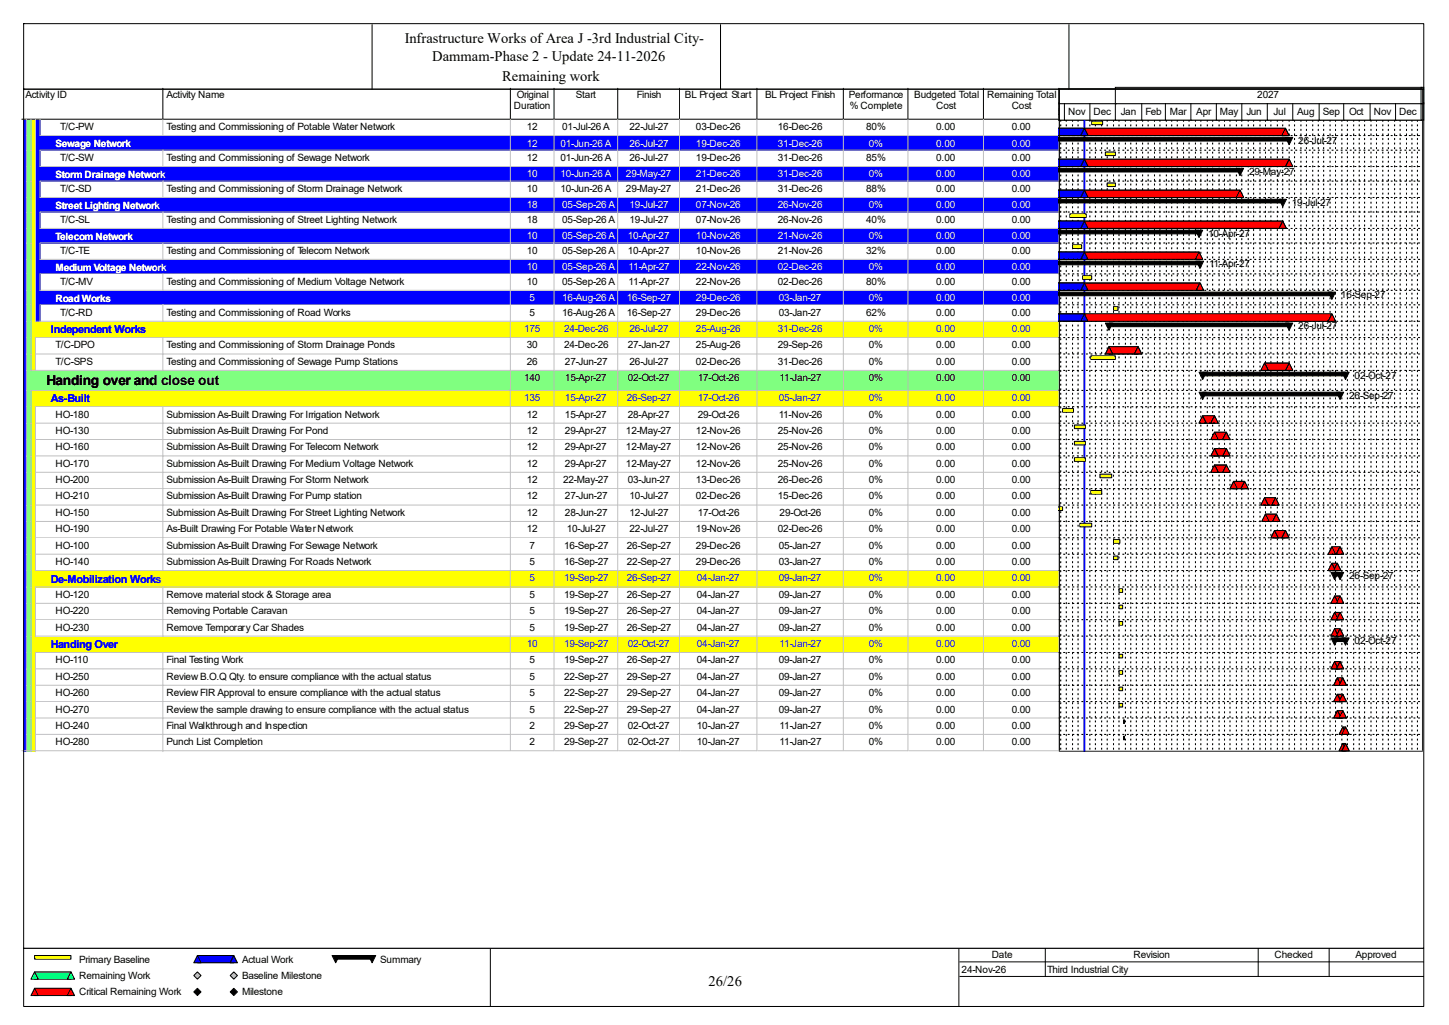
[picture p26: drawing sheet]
<svg xmlns="http://www.w3.org/2000/svg" width="420mm" height="297mm" viewBox="0 0 420 297" stroke-linecap="round" stroke-linejoin="round" font-family="sans-serif">
<defs><g id="words">
<g font-size="4.2">
<text x="117.3" y="12.4">Infrastructure Works of Area J -3rd Industrial City-</text>
<text x="125.3" y="17.7">Dammam-Phase 2 - Update 24-11-2026</text>
<text x="145.5" y="23.5">Remaining work</text>
<text x="205.4" y="285.6">26/26</text>
</g>
<text font-size="4" x="13.5" y="111.5">Handing over and close out</text>
<g font-size="3.2" fill="#00f">
<text x="14.8" y="96.6">Independent Works</text>
<text x="14.8" y="116.6">As-Built</text>
<text x="14.8" y="168.8">De-Mobilization Works</text>
<text x="14.8" y="187.8">Handing Over</text>
</g>
<g font-size="2.9">
<text x="7.4" y="28.4">Activity ID</text>
<text x="48.3" y="28.4">Activity Name</text>
<text x="149.8" y="28.4">Original</text>
<text x="166.9" y="28.4">Start</text>
<text x="184.6" y="28.4">Finish</text>
<text x="198.5" y="28.4">BL Project Start</text>
<text x="221.8" y="28.4">BL Project Finish</text>
<text x="246" y="28.4">Performance</text>
<text x="265" y="28.4">Budgeted Total</text>
<text x="286.1" y="28.4">Remaining Total</text>
<text x="364.4" y="28.4">2027</text>
<text x="149" y="31.6">Duration</text>
<text x="246.3" y="31.6">% Complete</text>
<text x="271.4" y="31.6">Cost</text>
<text x="293.2" y="31.6">Cost</text>
<text x="302.7" y="33.2">Oct</text>
<text x="309.6" y="33.2">Nov</text>
<text x="316.9" y="33.2">Dec</text>
<text x="324.9" y="33.2">Jan</text>
<text x="332" y="33.2">Feb</text>
<text x="339.1" y="33.2">Mar</text>
<text x="346.8" y="33.2">Apr</text>
<text x="353.6" y="33.2">May</text>
<text x="361.3" y="33.2">Jun</text>
<text x="369.1" y="33.2">Jul</text>
<text x="376" y="33.2">Aug</text>
<text x="383.4" y="33.2">Sep</text>
<text x="391" y="33.2">Oct</text>
<text x="398.2" y="33.2">Nov</text>
<text x="405.6" y="33.2">Dec</text>
<text x="17.4" y="37.7">T/C-PW</text>
<text x="48.3" y="37.7">Testing and Commissioning of Potable Water Network</text>
<text x="152.7" y="37.7">12</text>
<text x="162.9" y="37.7">01-Jul-26 A</text>
<text x="182.5" y="37.7">22-Jul-27</text>
<text x="201.7" y="37.7">03-Dec-26</text>
<text x="225.5" y="37.7">16-Dec-26</text>
<text x="251" y="37.7">80%</text>
<text x="271.4" y="37.7">0.00</text>
<text x="293.2" y="37.7">0.00</text>
<text x="376.3" y="41.7">26-Jul-27</text>
<text x="17.4" y="46.7">T/C-SW</text>
<text x="48.3" y="46.7">Testing and Commissioning of Sewage Network</text>
<text x="152.7" y="46.7">12</text>
<text x="162.4" y="46.7">01-Jun-26 A</text>
<text x="182.5" y="46.7">26-Jul-27</text>
<text x="201.7" y="46.7">19-Dec-26</text>
<text x="225.5" y="46.7">31-Dec-26</text>
<text x="251" y="46.7">85%</text>
<text x="271.4" y="46.7">0.00</text>
<text x="293.2" y="46.7">0.00</text>
<text x="362" y="50.6">29-May-27</text>
<text x="17.4" y="55.6">T/C-SD</text>
<text x="48.3" y="55.6">Testing and Commissioning of Storm Drainage Network</text>
<text x="152.7" y="55.6">10</text>
<text x="162.4" y="55.6">10-Jun-26 A</text>
<text x="181.4" y="55.6">29-May-27</text>
<text x="201.7" y="55.6">21-Dec-26</text>
<text x="225.5" y="55.6">31-Dec-26</text>
<text x="251" y="55.6">88%</text>
<text x="271.4" y="55.6">0.00</text>
<text x="293.2" y="55.6">0.00</text>
<text x="374.4" y="59.6">19-Jul-27</text>
<text x="17.4" y="64.6">T/C-SL</text>
<text x="48.3" y="64.6">Testing and Commissioning of Street Lighting Network</text>
<text x="152.7" y="64.6">18</text>
<text x="162.9" y="64.6">05-Sep-26 A</text>
<text x="182.5" y="64.6">19-Jul-27</text>
<text x="201.7" y="64.6">07-Nov-26</text>
<text x="225.5" y="64.6">26-Nov-26</text>
<text x="251" y="64.6">40%</text>
<text x="271.4" y="64.6">0.00</text>
<text x="293.2" y="64.6">0.00</text>
<text x="350.2" y="68.5">10-Apr-27</text>
<text x="17.4" y="73.6">T/C-TE</text>
<text x="48.3" y="73.6">Testing and Commissioning of Telecom Network</text>
<text x="152.7" y="73.6">10</text>
<text x="162.9" y="73.6">05-Sep-26 A</text>
<text x="181.9" y="73.6">10-Apr-27</text>
<text x="201.7" y="73.6">10-Nov-26</text>
<text x="225.5" y="73.6">21-Nov-26</text>
<text x="251" y="73.6">32%</text>
<text x="271.4" y="73.6">0.00</text>
<text x="293.2" y="73.6">0.00</text>
<text x="350.4" y="77.5">11-Apr-27</text>
<text x="17.4" y="82.5">T/C-MV</text>
<text x="48.3" y="82.5">Testing and Commissioning of Medium Voltage Network</text>
<text x="152.7" y="82.5">10</text>
<text x="162.9" y="82.5">05-Sep-26 A</text>
<text x="182.2" y="82.5">11-Apr-27</text>
<text x="201.7" y="82.5">22-Nov-26</text>
<text x="225.5" y="82.5">02-Dec-26</text>
<text x="251" y="82.5">80%</text>
<text x="271.4" y="82.5">0.00</text>
<text x="293.2" y="82.5">0.00</text>
<text x="388.7" y="86.5">16-Sep-27</text>
<text x="17.4" y="91.5">T/C-RD</text>
<text x="48.3" y="91.5">Testing and Commissioning of Road Works</text>
<text x="153.5" y="91.5">5</text>
<text x="162.9" y="91.5">16-Aug-26 A</text>
<text x="181.7" y="91.5">16-Sep-27</text>
<text x="201.7" y="91.5">29-Dec-26</text>
<text x="225.7" y="91.5">03-Jan-27</text>
<text x="251" y="91.5">62%</text>
<text x="271.4" y="91.5">0.00</text>
<text x="293.2" y="91.5">0.00</text>
<text x="376.3" y="95.5">26-Jul-27</text>
<text x="16.1" y="101">T/C-DPO</text>
<text x="48.3" y="101">Testing and Commissioning of Storm Drainage Ponds</text>
<text x="152.7" y="101">30</text>
<text x="163.5" y="101">24-Dec-26</text>
<text x="181.9" y="101">27-Jan-27</text>
<text x="201.7" y="101">25-Aug-26</text>
<text x="225.5" y="101">29-Sep-26</text>
<text x="251.8" y="101">0%</text>
<text x="271.4" y="101">0.00</text>
<text x="293.2" y="101">0.00</text>
<text x="16.1" y="105.7">T/C-SPS</text>
<text x="48.3" y="105.7">Testing and Commissioning of Sewage Pump Stations</text>
<text x="152.7" y="105.7">26</text>
<text x="163.7" y="105.7">27-Jun-27</text>
<text x="182.5" y="105.7">26-Jul-27</text>
<text x="201.7" y="105.7">02-Dec-26</text>
<text x="225.5" y="105.7">31-Dec-26</text>
<text x="251.8" y="105.7">0%</text>
<text x="271.4" y="105.7">0.00</text>
<text x="293.2" y="105.7">0.00</text>
<text x="151.9" y="110.5">140</text>
<text x="163.7" y="110.5">15-Apr-27</text>
<text x="181.9" y="110.5">02-Oct-27</text>
<text x="202.3" y="110.5">17-Oct-26</text>
<text x="226" y="110.5">11-Jan-27</text>
<text x="251.8" y="110.5">0%</text>
<text x="271.4" y="110.5">0.00</text>
<text x="293.2" y="110.5">0.00</text>
<text x="392.6" y="109.7">02-Oct-27</text>
<text x="391" y="115.5">26-Sep-27</text>
<text x="16.1" y="121">HO-180</text>
<text x="16.1" y="125.8">HO-130</text>
<text x="48.3" y="121">Submission As-Built Drawing For Irrigation Network</text>
<text x="48.3" y="125.8">Submission As-Built Drawing For Pond</text>
<text x="152.7" y="121">12</text>
<text x="152.7" y="125.8">12</text>
<text x="163.7" y="121">15-Apr-27</text>
<text x="163.7" y="125.8">29-Apr-27</text>
<text x="181.4" y="125.8">12-May-27</text>
<text x="181.9" y="121">28-Apr-27</text>
<text x="201.7" y="125.8">12-Nov-26</text>
<text x="202.3" y="121">29-Oct-26</text>
<text x="225.5" y="125.8">25-Nov-26</text>
<text x="225.7" y="121">11-Nov-26</text>
<text x="251.8" y="121">0%</text>
<text x="251.8" y="125.8">0%</text>
<text x="271.4" y="121">0.00</text>
<text x="271.4" y="125.8">0.00</text>
<text x="293.2" y="121">0.00</text>
<text x="293.2" y="125.8">0.00</text>
<text x="16.1" y="130.5">HO-160</text>
<text x="48.3" y="130.5">Submission As-Built Drawing For Telecom Network</text>
<text x="152.7" y="130.5">12</text>
<text x="163.7" y="130.5">29-Apr-27</text>
<text x="181.4" y="130.5">12-May-27</text>
<text x="201.7" y="130.5">12-Nov-26</text>
<text x="225.5" y="130.5">25-Nov-26</text>
<text x="251.8" y="130.5">0%</text>
<text x="271.4" y="130.5">0.00</text>
<text x="293.2" y="130.5">0.00</text>
<text x="16.1" y="135.3">HO-170</text>
<text x="48.3" y="135.3">Submission As-Built Drawing For Medium Voltage Network</text>
<text x="152.7" y="135.3">12</text>
<text x="163.7" y="135.3">29-Apr-27</text>
<text x="181.4" y="135.3">12-May-27</text>
<text x="201.7" y="135.3">12-Nov-26</text>
<text x="225.5" y="135.3">25-Nov-26</text>
<text x="251.8" y="135.3">0%</text>
<text x="271.4" y="135.3">0.00</text>
<text x="293.2" y="135.3">0.00</text>
<text x="16.1" y="140">HO-200</text>
<text x="48.3" y="140">Submission As-Built Drawing For Storm Network</text>
<text x="152.7" y="140">12</text>
<text x="163.2" y="140">22-May-27</text>
<text x="181.9" y="140">03-Jun-27</text>
<text x="201.7" y="140">13-Dec-26</text>
<text x="225.5" y="140">26-Dec-26</text>
<text x="251.8" y="140">0%</text>
<text x="271.4" y="140">0.00</text>
<text x="293.2" y="140">0.00</text>
<text x="16.1" y="144.7">HO-210</text>
<text x="16.1" y="149.5">HO-150</text>
<text x="48.3" y="144.7">Submission As-Built Drawing For Pump station</text>
<text x="48.3" y="149.5">Submission As-Built Drawing For Street Lighting Network</text>
<text x="152.7" y="144.7">12</text>
<text x="152.7" y="149.5">12</text>
<text x="163.7" y="144.7">27-Jun-27</text>
<text x="163.7" y="149.5">28-Jun-27</text>
<text x="182.5" y="144.7">10-Jul-27</text>
<text x="182.5" y="149.5">12-Jul-27</text>
<text x="201.7" y="144.7">02-Dec-26</text>
<text x="202.3" y="149.5">17-Oct-26</text>
<text x="225.5" y="144.7">15-Dec-26</text>
<text x="226" y="149.5">29-Oct-26</text>
<text x="251.8" y="144.7">0%</text>
<text x="251.8" y="149.5">0%</text>
<text x="271.4" y="144.7">0.00</text>
<text x="271.4" y="149.5">0.00</text>
<text x="293.2" y="144.7">0.00</text>
<text x="293.2" y="149.5">0.00</text>
<text x="16.1" y="154.3">HO-190</text>
<text x="48.3" y="154.3">As-Built Drawing For Potable Water Network</text>
<text x="152.7" y="154.3">12</text>
<text x="164.3" y="154.3">10-Jul-27</text>
<text x="182.5" y="154.3">22-Jul-27</text>
<text x="201.7" y="154.3">19-Nov-26</text>
<text x="225.5" y="154.3">02-Dec-26</text>
<text x="251.8" y="154.3">0%</text>
<text x="271.4" y="154.3">0.00</text>
<text x="293.2" y="154.3">0.00</text>
<text x="16.1" y="159">HO-100</text>
<text x="48.3" y="159">Submission As-Built Drawing For Sewage Network</text>
<text x="153.5" y="159">7</text>
<text x="163.5" y="159">16-Sep-27</text>
<text x="181.7" y="159">26-Sep-27</text>
<text x="201.7" y="159">29-Dec-26</text>
<text x="225.7" y="159">05-Jan-27</text>
<text x="251.8" y="159">0%</text>
<text x="271.4" y="159">0.00</text>
<text x="293.2" y="159">0.00</text>
<text x="16.1" y="163.7">HO-140</text>
<text x="48.3" y="163.7">Submission As-Built Drawing For Roads Network</text>
<text x="153.5" y="163.7">5</text>
<text x="163.5" y="163.7">16-Sep-27</text>
<text x="181.7" y="163.7">22-Sep-27</text>
<text x="201.7" y="163.7">29-Dec-26</text>
<text x="225.7" y="163.7">03-Jan-27</text>
<text x="251.8" y="163.7">0%</text>
<text x="271.4" y="163.7">0.00</text>
<text x="293.2" y="163.7">0.00</text>
<text x="391" y="167.7">26-Sep-27</text>
<text x="16.1" y="173.2">HO-120</text>
<text x="48.3" y="173.2">Remove material stock &amp; Storage area</text>
<text x="153.5" y="173.2">5</text>
<text x="163.5" y="173.2">19-Sep-27</text>
<text x="181.7" y="173.2">26-Sep-27</text>
<text x="202" y="173.2">04-Jan-27</text>
<text x="225.7" y="173.2">09-Jan-27</text>
<text x="251.8" y="173.2">0%</text>
<text x="271.4" y="173.2">0.00</text>
<text x="293.2" y="173.2">0.00</text>
<text x="16.1" y="178">HO-220</text>
<text x="48.3" y="178">Removing Portable Caravan</text>
<text x="153.5" y="178">5</text>
<text x="163.5" y="178">19-Sep-27</text>
<text x="181.7" y="178">26-Sep-27</text>
<text x="202" y="178">04-Jan-27</text>
<text x="225.7" y="178">09-Jan-27</text>
<text x="251.8" y="178">0%</text>
<text x="271.4" y="178">0.00</text>
<text x="293.2" y="178">0.00</text>
<text x="16.1" y="182.7">HO-230</text>
<text x="48.3" y="182.7">Remove Temporary Car Shades</text>
<text x="153.5" y="182.7">5</text>
<text x="163.5" y="182.7">19-Sep-27</text>
<text x="181.7" y="182.7">26-Sep-27</text>
<text x="202" y="182.7">04-Jan-27</text>
<text x="225.7" y="182.7">09-Jan-27</text>
<text x="251.8" y="182.7">0%</text>
<text x="271.4" y="182.7">0.00</text>
<text x="293.2" y="182.7">0.00</text>
<text x="392.6" y="186.7">02-Oct-27</text>
<text x="16.1" y="192.2">HO-110</text>
<text x="16.1" y="197">HO-250</text>
<text x="48.3" y="192.2">Final Testing Work</text>
<text x="48.3" y="197">Review B.O.Q Qty. to ensure compliance with the actual status</text>
<text x="153.5" y="192.2">5</text>
<text x="153.5" y="197">5</text>
<text x="163.5" y="192.2">19-Sep-27</text>
<text x="163.5" y="197">22-Sep-27</text>
<text x="181.7" y="192.2">26-Sep-27</text>
<text x="181.7" y="197">29-Sep-27</text>
<text x="202" y="192.2">04-Jan-27</text>
<text x="202" y="197">04-Jan-27</text>
<text x="225.7" y="192.2">09-Jan-27</text>
<text x="225.7" y="197">09-Jan-27</text>
<text x="251.8" y="192.2">0%</text>
<text x="251.8" y="197">0%</text>
<text x="271.4" y="192.2">0.00</text>
<text x="271.4" y="197">0.00</text>
<text x="293.2" y="192.2">0.00</text>
<text x="293.2" y="197">0.00</text>
<text x="16.1" y="201.7">HO-260</text>
<text x="48.3" y="201.7">Review FIR Approval to ensure compliance with the actual status</text>
<text x="153.5" y="201.7">5</text>
<text x="163.5" y="201.7">22-Sep-27</text>
<text x="181.7" y="201.7">29-Sep-27</text>
<text x="202" y="201.7">04-Jan-27</text>
<text x="225.7" y="201.7">09-Jan-27</text>
<text x="251.8" y="201.7">0%</text>
<text x="271.4" y="201.7">0.00</text>
<text x="293.2" y="201.7">0.00</text>
<text x="16.1" y="206.5">HO-270</text>
<text x="48.3" y="206.5">Review the sample drawing to ensure compliance with the actual status</text>
<text x="153.5" y="206.5">5</text>
<text x="163.5" y="206.5">22-Sep-27</text>
<text x="181.7" y="206.5">29-Sep-27</text>
<text x="202" y="206.5">04-Jan-27</text>
<text x="225.7" y="206.5">09-Jan-27</text>
<text x="251.8" y="206.5">0%</text>
<text x="271.4" y="206.5">0.00</text>
<text x="293.2" y="206.5">0.00</text>
<text x="16.1" y="211.2">HO-240</text>
<text x="16.1" y="215.9">HO-280</text>
<text x="48.3" y="211.2">Final Walkthrough and Inspection</text>
<text x="48.3" y="215.9">Punch List Completion</text>
<text x="153.5" y="211.2">2</text>
<text x="153.5" y="215.9">2</text>
<text x="163.5" y="211.2">29-Sep-27</text>
<text x="163.5" y="215.9">29-Sep-27</text>
<text x="181.9" y="211.2">02-Oct-27</text>
<text x="181.9" y="215.9">02-Oct-27</text>
<text x="202" y="211.2">10-Jan-27</text>
<text x="202" y="215.9">10-Jan-27</text>
<text x="226" y="211.2">11-Jan-27</text>
<text x="226" y="215.9">11-Jan-27</text>
<text x="251.8" y="211.2">0%</text>
<text x="251.8" y="215.9">0%</text>
<text x="271.4" y="211.2">0.00</text>
<text x="271.4" y="215.9">0.00</text>
<text x="293.2" y="211.2">0.00</text>
<text x="293.2" y="215.9">0.00</text>
<text x="22.9" y="279">Primary Baseline</text>
<text x="70.1" y="279">Actual Work</text>
<text x="110.2" y="279">Summary</text>
<text x="278.7" y="281.9">24-Nov-26</text>
<text x="287.4" y="277.7">Date</text>
<text x="303.5" y="281.9">Third Industrial City</text>
<text x="328.5" y="277.7">Revision</text>
<text x="369.4" y="277.7">Checked</text>
<text x="392.9" y="277.7">Approved</text>
<text x="22.9" y="283.7">Remaining Work</text>
<text x="70.1" y="283.7">Baseline Milestone</text>
<text x="22.9" y="288.5">Critical Remaining Work</text>
<text x="70.1" y="288.5">Milestone</text>
</g>
<g font-size="2.9" fill="#fff">
<text x="16.1" y="42.5">Sewage Network</text>
<text x="152.7" y="42.5">12</text>
<text x="162.4" y="42.5">01-Jun-26 A</text>
<text x="182.5" y="42.5">26-Jul-27</text>
<text x="201.7" y="42.5">19-Dec-26</text>
<text x="225.5" y="42.5">31-Dec-26</text>
<text x="251.8" y="42.5">0%</text>
<text x="271.4" y="42.5">0.00</text>
<text x="293.2" y="42.5">0.00</text>
<text x="16.1" y="51.5">Storm Drainage Network</text>
<text x="152.7" y="51.4">10</text>
<text x="162.4" y="51.4">10-Jun-26 A</text>
<text x="181.4" y="51.4">29-May-27</text>
<text x="201.7" y="51.4">21-Dec-26</text>
<text x="225.5" y="51.4">31-Dec-26</text>
<text x="251.8" y="51.4">0%</text>
<text x="271.4" y="51.4">0.00</text>
<text x="293.2" y="51.4">0.00</text>
<text x="16.1" y="60.5">Street Lighting Network</text>
<text x="152.7" y="60.4">18</text>
<text x="162.9" y="60.4">05-Sep-26 A</text>
<text x="182.5" y="60.4">19-Jul-27</text>
<text x="201.7" y="60.4">07-Nov-26</text>
<text x="225.5" y="60.4">26-Nov-26</text>
<text x="251.8" y="60.4">0%</text>
<text x="271.4" y="60.4">0.00</text>
<text x="293.2" y="60.4">0.00</text>
<text x="16.1" y="69.4">Telecom Network</text>
<text x="152.7" y="69.3">10</text>
<text x="162.9" y="69.3">05-Sep-26 A</text>
<text x="181.9" y="69.3">10-Apr-27</text>
<text x="201.7" y="69.3">10-Nov-26</text>
<text x="225.5" y="69.3">21-Nov-26</text>
<text x="251.8" y="69.3">0%</text>
<text x="271.4" y="69.3">0.00</text>
<text x="293.2" y="69.3">0.00</text>
<text x="16.1" y="78.4">Medium Voltage Network</text>
<text x="152.7" y="78.3">10</text>
<text x="162.9" y="78.3">05-Sep-26 A</text>
<text x="182.2" y="78.3">11-Apr-27</text>
<text x="201.7" y="78.3">22-Nov-26</text>
<text x="225.5" y="78.3">02-Dec-26</text>
<text x="251.8" y="78.3">0%</text>
<text x="271.4" y="78.3">0.00</text>
<text x="293.2" y="78.3">0.00</text>
<text x="16.1" y="87.4">Road Works</text>
<text x="153.5" y="87.3">5</text>
<text x="162.9" y="87.3">16-Aug-26 A</text>
<text x="181.7" y="87.3">16-Sep-27</text>
<text x="201.7" y="87.3">29-Dec-26</text>
<text x="225.7" y="87.3">03-Jan-27</text>
<text x="251.8" y="87.3">0%</text>
<text x="271.4" y="87.3">0.00</text>
<text x="293.2" y="87.3">0.00</text>
</g>
<g font-size="2.9" fill="#00f">
<text x="151.9" y="96.2">175</text>
<text x="163.5" y="96.2">24-Dec-26</text>
<text x="182.5" y="96.2">26-Jul-27</text>
<text x="201.7" y="96.2">25-Aug-26</text>
<text x="225.5" y="96.2">31-Dec-26</text>
<text x="251.8" y="96.2">0%</text>
<text x="271.4" y="96.2">0.00</text>
<text x="293.2" y="96.2">0.00</text>
<text x="151.9" y="116.3">135</text>
<text x="163.7" y="116.3">15-Apr-27</text>
<text x="181.7" y="116.3">26-Sep-27</text>
<text x="202.3" y="116.3">17-Oct-26</text>
<text x="225.7" y="116.3">05-Jan-27</text>
<text x="251.8" y="116.3">0%</text>
<text x="271.4" y="116.3">0.00</text>
<text x="293.2" y="116.3">0.00</text>
<text x="153.5" y="168.5">5</text>
<text x="163.5" y="168.5">19-Sep-27</text>
<text x="181.7" y="168.5">26-Sep-27</text>
<text x="202" y="168.5">04-Jan-27</text>
<text x="225.7" y="168.5">09-Jan-27</text>
<text x="251.8" y="168.5">0%</text>
<text x="271.4" y="168.5">0.00</text>
<text x="293.2" y="168.5">0.00</text>
<text x="152.7" y="187.5">10</text>
<text x="163.5" y="187.5">19-Sep-27</text>
<text x="181.9" y="187.5">02-Oct-27</text>
<text x="202" y="187.5">04-Jan-27</text>
<text x="226" y="187.5">11-Jan-27</text>
<text x="251.8" y="187.5">0%</text>
<text x="271.4" y="187.5">0.00</text>
<text x="293.2" y="187.5">0.00</text>
</g>
</g></defs>
<path d="M47.2 25.6v8.9h-40.9" fill="none" stroke="#000" stroke-width=".29"/>
<path d="M47.5 25.6h100.7v9.2h-100.7z" fill="#fff"/>
<path d="M147.9 25.6v8.9h-100.7" fill="none" stroke="#000" stroke-width=".29"/>
<path d="M148.2 25.6h12.7v9.2h-12.7z" fill="#fff"/>
<path d="M160.6 25.6v8.9h-12.7" fill="none" stroke="#000" stroke-width=".29"/>
<path d="M160.9 25.6h18.4v9.2h-18.4z" fill="#fff"/>
<path d="M179 25.6v8.9h-18.4" fill="none" stroke="#000" stroke-width=".29"/>
<path d="M179.3 25.6h17.9v9.2h-17.9z" fill="#fff"/>
<path d="M197 25.6v8.9h-18" fill="none" stroke="#000" stroke-width=".29"/>
<path d="M197.2 25.6h22.5v9.2h-22.5z" fill="#fff"/>
<path d="M219.4 25.6v8.9h-22.4" fill="none" stroke="#000" stroke-width=".29"/>
<path d="M219.7 25.6h25v9.2h-25z" fill="#fff"/>
<path d="M244.4 25.6v8.9h-25" fill="none" stroke="#000" stroke-width=".29"/>
<path d="M244.7 25.6h18.7v9.2h-18.7z" fill="#fff"/>
<path d="M263.2 25.6v8.9h-18.8" fill="none" stroke="#000" stroke-width=".29"/>
<path d="M263.4 25.6h21.9v9.2h-21.9z" fill="#fff"/>
<path d="M285 25.6v8.9h-21.8" fill="none" stroke="#000" stroke-width=".29"/>
<path d="M285.3 25.6h21.9v9.2h-21.9z" fill="#fff"/>
<path d="M306.9 25.6v8.9h-21.9" fill="none" stroke="#000" stroke-width=".29"/>
<path d="M6.6 34.8h1.3v4.7h-1.3z" fill="#00f"/>
<path d="M7.6 34.5v5.1" fill="none" stroke="#c0c0c0" stroke-width=".29"/>
<path d="M7.9 34.8h1.3v4.7h-1.3z" fill="#80ff80"/>
<path d="M9 34.5v5.1" fill="none" stroke="#c0c0c0" stroke-width=".29"/>
<path d="M9.2 34.8h1.3v4.7h-1.3z" fill="#ff0"/>
<path d="M10.3 34.5v5.1" fill="none" stroke="#c0c0c0" stroke-width=".29"/>
<path d="M10.5 34.8h1.4v4.7h-1.4z" fill="#00f"/>
<path d="M11.6 34.5v5.1" fill="none" stroke="#c0c0c0" stroke-width=".29"/>
<path d="M11.9 34.8h35.6v4.7h-35.6z" fill="#fff"/>
<path d="M11.6 39.3h35.9M47.2 34.5v5.1" fill="none" stroke="#c0c0c0" stroke-width=".29"/>
<path d="M47.5 34.8h100.7v4.7h-100.7z" fill="#fff"/>
<path d="M147.9 34.5v4.8h-100.4" fill="none" stroke="#c0c0c0" stroke-width=".29"/>
<path d="M148.2 34.8h12.7v4.7h-12.7z" fill="#fff"/>
<path d="M160.6 34.5v4.8h-12.4" fill="none" stroke="#c0c0c0" stroke-width=".29"/>
<path d="M160.9 34.8h18.4v4.7h-18.4z" fill="#fff"/>
<path d="M179 34.5v4.8h-18.1" fill="none" stroke="#c0c0c0" stroke-width=".29"/>
<path d="M179.3 34.8h17.9v4.7h-17.9z" fill="#fff"/>
<path d="M197 34.5v4.8h-17.7" fill="none" stroke="#c0c0c0" stroke-width=".29"/>
<path d="M197.2 34.8h22.5v4.7h-22.5z" fill="#fff"/>
<path d="M219.4 34.5v4.8h-22.2" fill="none" stroke="#c0c0c0" stroke-width=".29"/>
<path d="M219.7 34.8h25v4.7h-25z" fill="#fff"/>
<path d="M244.4 34.5v4.8h-24.7" fill="none" stroke="#c0c0c0" stroke-width=".29"/>
<path d="M244.7 34.8h18.7v4.7h-18.7z" fill="#fff"/>
<path d="M263.2 34.5v4.8h-18.5" fill="none" stroke="#c0c0c0" stroke-width=".29"/>
<path d="M263.4 34.8h21.9v4.7h-21.9z" fill="#fff"/>
<path d="M285 34.5v4.8h-21.6" fill="none" stroke="#c0c0c0" stroke-width=".29"/>
<path d="M285.3 34.8h21.9v4.7h-21.9z" fill="#fff"/>
<path d="M306.9 34.5v4.8h-21.6" fill="none" stroke="#c0c0c0" stroke-width=".29"/>
<path d="M6.6 39.5h1.3v4.3h-1.3z" fill="#00f"/>
<path d="M7.6 39.3v4.5" fill="none" stroke="#c0c0c0" stroke-width=".29"/>
<path d="M7.9 39.5h1.3v4.3h-1.3z" fill="#80ff80"/>
<path d="M9 39.3v4.5" fill="none" stroke="#c0c0c0" stroke-width=".29"/>
<path d="M9.2 39.5h1.3v4.3h-1.3z" fill="#ff0"/>
<path d="M10.3 39.3v4.5" fill="none" stroke="#c0c0c0" stroke-width=".29"/>
<path d="M10.5 39.5h37v4.3h-37z" fill="#00f"/>
<path d="M11.6 43.5h35.9" fill="none" stroke="#c0c0c0" stroke-width=".29"/>
<path d="M47.5 39.5h100.7v4.3h-100.7z" fill="#00f"/>
<path d="M147.9 39.3v4.2h-100.4" fill="none" stroke="#c0c0c0" stroke-width=".29"/>
<path d="M148.2 39.5h12.7v4.3h-12.7z" fill="#00f"/>
<path d="M160.6 39.3v4.2h-12.4" fill="none" stroke="#c0c0c0" stroke-width=".29"/>
<path d="M160.9 39.5h18.4v4.3h-18.4z" fill="#00f"/>
<path d="M179 39.3v4.2h-18.1" fill="none" stroke="#c0c0c0" stroke-width=".29"/>
<path d="M179.3 39.5h17.9v4.3h-17.9z" fill="#00f"/>
<path d="M197 39.3v4.2h-17.7" fill="none" stroke="#c0c0c0" stroke-width=".29"/>
<path d="M197.2 39.5h22.5v4.3h-22.5z" fill="#00f"/>
<path d="M219.4 39.3v4.2h-22.2" fill="none" stroke="#c0c0c0" stroke-width=".29"/>
<path d="M219.7 39.5h25v4.3h-25z" fill="#00f"/>
<path d="M244.4 39.3v4.2h-24.7" fill="none" stroke="#c0c0c0" stroke-width=".29"/>
<path d="M244.7 39.5h18.7v4.3h-18.7z" fill="#00f"/>
<path d="M263.2 39.3v4.2h-18.5" fill="none" stroke="#c0c0c0" stroke-width=".29"/>
<path d="M263.4 39.5h21.9v4.3h-21.9z" fill="#00f"/>
<path d="M285 39.3v4.2h-21.6" fill="none" stroke="#c0c0c0" stroke-width=".29"/>
<path d="M285.3 39.5h21.9v4.3h-21.9z" fill="#00f"/>
<path d="M306.9 39.3v4.2h-21.6" fill="none" stroke="#c0c0c0" stroke-width=".29"/>
<path d="M6.6 43.8h1.3v4.7h-1.3z" fill="#00f"/>
<path d="M7.6 43.5v5" fill="none" stroke="#c0c0c0" stroke-width=".29"/>
<path d="M7.9 43.8h1.3v4.7h-1.3z" fill="#80ff80"/>
<path d="M9 43.5v5" fill="none" stroke="#c0c0c0" stroke-width=".29"/>
<path d="M9.2 43.8h1.3v4.7h-1.3z" fill="#ff0"/>
<path d="M10.3 43.5v5" fill="none" stroke="#c0c0c0" stroke-width=".29"/>
<path d="M10.5 43.8h1.4v4.7h-1.4z" fill="#00f"/>
<path d="M11.6 43.5v5" fill="none" stroke="#c0c0c0" stroke-width=".29"/>
<path d="M11.9 43.8h35.6v4.7h-35.6z" fill="#fff"/>
<path d="M11.6 48.3h35.9M47.2 43.5v5" fill="none" stroke="#c0c0c0" stroke-width=".29"/>
<path d="M47.5 43.8h100.7v4.7h-100.7z" fill="#fff"/>
<path d="M147.9 43.5v4.8h-100.4" fill="none" stroke="#c0c0c0" stroke-width=".29"/>
<path d="M148.2 43.8h12.7v4.7h-12.7z" fill="#fff"/>
<path d="M160.6 43.5v4.8h-12.4" fill="none" stroke="#c0c0c0" stroke-width=".29"/>
<path d="M160.9 43.8h18.4v4.7h-18.4z" fill="#fff"/>
<path d="M179 43.5v4.8h-18.1" fill="none" stroke="#c0c0c0" stroke-width=".29"/>
<path d="M179.3 43.8h17.9v4.7h-17.9z" fill="#fff"/>
<path d="M197 43.5v4.8h-17.7" fill="none" stroke="#c0c0c0" stroke-width=".29"/>
<path d="M197.2 43.8h22.5v4.7h-22.5z" fill="#fff"/>
<path d="M219.4 43.5v4.8h-22.2" fill="none" stroke="#c0c0c0" stroke-width=".29"/>
<path d="M219.7 43.8h25v4.7h-25z" fill="#fff"/>
<path d="M244.4 43.5v4.8h-24.7" fill="none" stroke="#c0c0c0" stroke-width=".29"/>
<path d="M244.7 43.8h18.7v4.7h-18.7z" fill="#fff"/>
<path d="M263.2 43.5v4.8h-18.5" fill="none" stroke="#c0c0c0" stroke-width=".29"/>
<path d="M263.4 43.8h21.9v4.7h-21.9z" fill="#fff"/>
<path d="M285 43.5v4.8h-21.6" fill="none" stroke="#c0c0c0" stroke-width=".29"/>
<path d="M285.3 43.8h21.9v4.7h-21.9z" fill="#fff"/>
<path d="M306.9 43.5v4.8h-21.6" fill="none" stroke="#c0c0c0" stroke-width=".29"/>
<path d="M6.6 48.5h1.3v4.2h-1.3z" fill="#00f"/>
<path d="M7.6 48.3v4.4" fill="none" stroke="#c0c0c0" stroke-width=".29"/>
<path d="M7.9 48.5h1.3v4.2h-1.3z" fill="#80ff80"/>
<path d="M9 48.3v4.4" fill="none" stroke="#c0c0c0" stroke-width=".29"/>
<path d="M9.2 48.5h1.3v4.2h-1.3z" fill="#ff0"/>
<path d="M10.3 48.3v4.4" fill="none" stroke="#c0c0c0" stroke-width=".29"/>
<path d="M10.5 48.5h37v4.2h-37z" fill="#00f"/>
<path d="M11.6 52.5h35.9" fill="none" stroke="#c0c0c0" stroke-width=".29"/>
<path d="M47.5 48.5h100.7v4.2h-100.7z" fill="#00f"/>
<path d="M147.9 48.3v4.2h-100.4" fill="none" stroke="#c0c0c0" stroke-width=".29"/>
<path d="M148.2 48.5h12.7v4.2h-12.7z" fill="#00f"/>
<path d="M160.6 48.3v4.2h-12.4" fill="none" stroke="#c0c0c0" stroke-width=".29"/>
<path d="M160.9 48.5h18.4v4.2h-18.4z" fill="#00f"/>
<path d="M179 48.3v4.2h-18.1" fill="none" stroke="#c0c0c0" stroke-width=".29"/>
<path d="M179.3 48.5h17.9v4.2h-17.9z" fill="#00f"/>
<path d="M197 48.3v4.2h-17.7" fill="none" stroke="#c0c0c0" stroke-width=".29"/>
<path d="M197.2 48.5h22.5v4.2h-22.5z" fill="#00f"/>
<path d="M219.4 48.3v4.2h-22.2" fill="none" stroke="#c0c0c0" stroke-width=".29"/>
<path d="M219.7 48.5h25v4.2h-25z" fill="#00f"/>
<path d="M244.4 48.3v4.2h-24.7" fill="none" stroke="#c0c0c0" stroke-width=".29"/>
<path d="M244.7 48.5h18.7v4.2h-18.7z" fill="#00f"/>
<path d="M263.2 48.3v4.2h-18.5" fill="none" stroke="#c0c0c0" stroke-width=".29"/>
<path d="M263.4 48.5h21.9v4.2h-21.9z" fill="#00f"/>
<path d="M285 48.3v4.2h-21.6" fill="none" stroke="#c0c0c0" stroke-width=".29"/>
<path d="M285.3 48.5h21.9v4.2h-21.9z" fill="#00f"/>
<path d="M306.9 48.3v4.2h-21.6" fill="none" stroke="#c0c0c0" stroke-width=".29"/>
<path d="M6.6 52.7h1.3v4.8h-1.3z" fill="#00f"/>
<path d="M7.6 52.5v5" fill="none" stroke="#c0c0c0" stroke-width=".29"/>
<path d="M7.9 52.7h1.3v4.8h-1.3z" fill="#80ff80"/>
<path d="M9 52.5v5" fill="none" stroke="#c0c0c0" stroke-width=".29"/>
<path d="M9.2 52.7h1.3v4.8h-1.3z" fill="#ff0"/>
<path d="M10.3 52.5v5" fill="none" stroke="#c0c0c0" stroke-width=".29"/>
<path d="M10.5 52.7h1.4v4.8h-1.4z" fill="#00f"/>
<path d="M11.6 52.5v5" fill="none" stroke="#c0c0c0" stroke-width=".29"/>
<path d="M11.9 52.7h35.6v4.8h-35.6z" fill="#fff"/>
<path d="M11.6 57.2h35.9M47.2 52.5v5" fill="none" stroke="#c0c0c0" stroke-width=".29"/>
<path d="M47.5 52.7h100.7v4.8h-100.7z" fill="#fff"/>
<path d="M147.9 52.5v4.7h-100.4" fill="none" stroke="#c0c0c0" stroke-width=".29"/>
<path d="M148.2 52.7h12.7v4.8h-12.7z" fill="#fff"/>
<path d="M160.6 52.5v4.7h-12.4" fill="none" stroke="#c0c0c0" stroke-width=".29"/>
<path d="M160.9 52.7h18.4v4.8h-18.4z" fill="#fff"/>
<path d="M179 52.5v4.7h-18.1" fill="none" stroke="#c0c0c0" stroke-width=".29"/>
<path d="M179.3 52.7h17.9v4.8h-17.9z" fill="#fff"/>
<path d="M197 52.5v4.7h-17.7" fill="none" stroke="#c0c0c0" stroke-width=".29"/>
<path d="M197.2 52.7h22.5v4.8h-22.5z" fill="#fff"/>
<path d="M219.4 52.5v4.7h-22.2" fill="none" stroke="#c0c0c0" stroke-width=".29"/>
<path d="M219.7 52.7h25v4.8h-25z" fill="#fff"/>
<path d="M244.4 52.5v4.7h-24.7" fill="none" stroke="#c0c0c0" stroke-width=".29"/>
<path d="M244.7 52.7h18.7v4.8h-18.7z" fill="#fff"/>
<path d="M263.2 52.5v4.7h-18.5" fill="none" stroke="#c0c0c0" stroke-width=".29"/>
<path d="M263.4 52.7h21.9v4.8h-21.9z" fill="#fff"/>
<path d="M285 52.5v4.7h-21.6" fill="none" stroke="#c0c0c0" stroke-width=".29"/>
<path d="M285.3 52.7h21.9v4.8h-21.9z" fill="#fff"/>
<path d="M306.9 52.5v4.7h-21.6" fill="none" stroke="#c0c0c0" stroke-width=".29"/>
<path d="M6.6 57.5h1.3v4.2h-1.3z" fill="#00f"/>
<path d="M7.6 57.2v4.5" fill="none" stroke="#c0c0c0" stroke-width=".29"/>
<path d="M7.9 57.5h1.3v4.2h-1.3z" fill="#80ff80"/>
<path d="M9 57.2v4.5" fill="none" stroke="#c0c0c0" stroke-width=".29"/>
<path d="M9.2 57.5h1.3v4.2h-1.3z" fill="#ff0"/>
<path d="M10.3 57.2v4.5" fill="none" stroke="#c0c0c0" stroke-width=".29"/>
<path d="M10.5 57.5h37v4.2h-37z" fill="#00f"/>
<path d="M11.6 61.4h35.9" fill="none" stroke="#c0c0c0" stroke-width=".29"/>
<path d="M47.5 57.5h100.7v4.2h-100.7z" fill="#00f"/>
<path d="M147.9 57.2v4.2h-100.4" fill="none" stroke="#c0c0c0" stroke-width=".29"/>
<path d="M148.2 57.5h12.7v4.2h-12.7z" fill="#00f"/>
<path d="M160.6 57.2v4.2h-12.4" fill="none" stroke="#c0c0c0" stroke-width=".29"/>
<path d="M160.9 57.5h18.4v4.2h-18.4z" fill="#00f"/>
<path d="M179 57.2v4.2h-18.1" fill="none" stroke="#c0c0c0" stroke-width=".29"/>
<path d="M179.3 57.5h17.9v4.2h-17.9z" fill="#00f"/>
<path d="M197 57.2v4.2h-17.7" fill="none" stroke="#c0c0c0" stroke-width=".29"/>
<path d="M197.2 57.5h22.5v4.2h-22.5z" fill="#00f"/>
<path d="M219.4 57.2v4.2h-22.2" fill="none" stroke="#c0c0c0" stroke-width=".29"/>
<path d="M219.7 57.5h25v4.2h-25z" fill="#00f"/>
<path d="M244.4 57.2v4.2h-24.7" fill="none" stroke="#c0c0c0" stroke-width=".29"/>
<path d="M244.7 57.5h18.7v4.2h-18.7z" fill="#00f"/>
<path d="M263.2 57.2v4.2h-18.5" fill="none" stroke="#c0c0c0" stroke-width=".29"/>
<path d="M263.4 57.5h21.9v4.2h-21.9z" fill="#00f"/>
<path d="M285 57.2v4.2h-21.6" fill="none" stroke="#c0c0c0" stroke-width=".29"/>
<path d="M285.3 57.5h21.9v4.2h-21.9z" fill="#00f"/>
<path d="M306.9 57.2v4.2h-21.6" fill="none" stroke="#c0c0c0" stroke-width=".29"/>
<path d="M6.6 61.7h1.3v4.8h-1.3z" fill="#00f"/>
<path d="M7.6 61.4v5.1" fill="none" stroke="#c0c0c0" stroke-width=".29"/>
<path d="M7.9 61.7h1.3v4.8h-1.3z" fill="#80ff80"/>
<path d="M9 61.4v5.1" fill="none" stroke="#c0c0c0" stroke-width=".29"/>
<path d="M9.2 61.7h1.3v4.8h-1.3z" fill="#ff0"/>
<path d="M10.3 61.4v5.1" fill="none" stroke="#c0c0c0" stroke-width=".29"/>
<path d="M10.5 61.7h1.4v4.8h-1.4z" fill="#00f"/>
<path d="M11.6 61.4v5.1" fill="none" stroke="#c0c0c0" stroke-width=".29"/>
<path d="M11.9 61.7h35.6v4.8h-35.6z" fill="#fff"/>
<path d="M11.6 66.2h35.9M47.2 61.4v5.1" fill="none" stroke="#c0c0c0" stroke-width=".29"/>
<path d="M47.5 61.7h100.7v4.8h-100.7z" fill="#fff"/>
<path d="M147.9 61.4v4.8h-100.4" fill="none" stroke="#c0c0c0" stroke-width=".29"/>
<path d="M148.2 61.7h12.7v4.8h-12.7z" fill="#fff"/>
<path d="M160.6 61.4v4.8h-12.4" fill="none" stroke="#c0c0c0" stroke-width=".29"/>
<path d="M160.9 61.7h18.4v4.8h-18.4z" fill="#fff"/>
<path d="M179 61.4v4.8h-18.1" fill="none" stroke="#c0c0c0" stroke-width=".29"/>
<path d="M179.3 61.7h17.9v4.8h-17.9z" fill="#fff"/>
<path d="M197 61.4v4.8h-17.7" fill="none" stroke="#c0c0c0" stroke-width=".29"/>
<path d="M197.2 61.7h22.5v4.8h-22.5z" fill="#fff"/>
<path d="M219.4 61.4v4.8h-22.2" fill="none" stroke="#c0c0c0" stroke-width=".29"/>
<path d="M219.7 61.7h25v4.8h-25z" fill="#fff"/>
<path d="M244.4 61.4v4.8h-24.7" fill="none" stroke="#c0c0c0" stroke-width=".29"/>
<path d="M244.7 61.7h18.7v4.8h-18.7z" fill="#fff"/>
<path d="M263.2 61.4v4.8h-18.5" fill="none" stroke="#c0c0c0" stroke-width=".29"/>
<path d="M263.4 61.7h21.9v4.8h-21.9z" fill="#fff"/>
<path d="M285 61.4v4.8h-21.6" fill="none" stroke="#c0c0c0" stroke-width=".29"/>
<path d="M285.3 61.7h21.9v4.8h-21.9z" fill="#fff"/>
<path d="M306.9 61.4v4.8h-21.6" fill="none" stroke="#c0c0c0" stroke-width=".29"/>
<path d="M6.6 66.5h1.3v4.2h-1.3z" fill="#00f"/>
<path d="M7.6 66.2v4.5" fill="none" stroke="#c0c0c0" stroke-width=".29"/>
<path d="M7.9 66.5h1.3v4.2h-1.3z" fill="#80ff80"/>
<path d="M9 66.2v4.5" fill="none" stroke="#c0c0c0" stroke-width=".29"/>
<path d="M9.2 66.5h1.3v4.2h-1.3z" fill="#ff0"/>
<path d="M10.3 66.2v4.5" fill="none" stroke="#c0c0c0" stroke-width=".29"/>
<path d="M10.5 66.5h37v4.2h-37z" fill="#00f"/>
<path d="M11.6 70.4h35.9" fill="none" stroke="#c0c0c0" stroke-width=".29"/>
<path d="M47.5 66.5h100.7v4.2h-100.7z" fill="#00f"/>
<path d="M147.9 66.2v4.2h-100.4" fill="none" stroke="#c0c0c0" stroke-width=".29"/>
<path d="M148.2 66.5h12.7v4.2h-12.7z" fill="#00f"/>
<path d="M160.6 66.2v4.2h-12.4" fill="none" stroke="#c0c0c0" stroke-width=".29"/>
<path d="M160.9 66.5h18.4v4.2h-18.4z" fill="#00f"/>
<path d="M179 66.2v4.2h-18.1" fill="none" stroke="#c0c0c0" stroke-width=".29"/>
<path d="M179.3 66.5h17.9v4.2h-17.9z" fill="#00f"/>
<path d="M197 66.2v4.2h-17.7" fill="none" stroke="#c0c0c0" stroke-width=".29"/>
<path d="M197.2 66.5h22.5v4.2h-22.5z" fill="#00f"/>
<path d="M219.4 66.2v4.2h-22.2" fill="none" stroke="#c0c0c0" stroke-width=".29"/>
<path d="M219.7 66.5h25v4.2h-25z" fill="#00f"/>
<path d="M244.4 66.2v4.2h-24.7" fill="none" stroke="#c0c0c0" stroke-width=".29"/>
<path d="M244.7 66.5h18.7v4.2h-18.7z" fill="#00f"/>
<path d="M263.2 66.2v4.2h-18.5" fill="none" stroke="#c0c0c0" stroke-width=".29"/>
<path d="M263.4 66.5h21.9v4.2h-21.9z" fill="#00f"/>
<path d="M285 66.2v4.2h-21.6" fill="none" stroke="#c0c0c0" stroke-width=".29"/>
<path d="M285.3 66.5h21.9v4.2h-21.9z" fill="#00f"/>
<path d="M306.9 66.2v4.2h-21.6" fill="none" stroke="#c0c0c0" stroke-width=".29"/>
<path d="M6.6 70.7h1.3v4.7h-1.3z" fill="#00f"/>
<path d="M7.6 70.4v5" fill="none" stroke="#c0c0c0" stroke-width=".29"/>
<path d="M7.9 70.7h1.3v4.7h-1.3z" fill="#80ff80"/>
<path d="M9 70.4v5" fill="none" stroke="#c0c0c0" stroke-width=".29"/>
<path d="M9.2 70.7h1.3v4.7h-1.3z" fill="#ff0"/>
<path d="M10.3 70.4v5" fill="none" stroke="#c0c0c0" stroke-width=".29"/>
<path d="M10.5 70.7h1.4v4.7h-1.4z" fill="#00f"/>
<path d="M11.6 70.4v5" fill="none" stroke="#c0c0c0" stroke-width=".29"/>
<path d="M11.9 70.7h35.6v4.7h-35.6z" fill="#fff"/>
<path d="M11.6 75.2h35.9M47.2 70.4v5" fill="none" stroke="#c0c0c0" stroke-width=".29"/>
<path d="M47.5 70.7h100.7v4.7h-100.7z" fill="#fff"/>
<path d="M147.9 70.4v4.8h-100.4" fill="none" stroke="#c0c0c0" stroke-width=".29"/>
<path d="M148.2 70.7h12.7v4.7h-12.7z" fill="#fff"/>
<path d="M160.6 70.4v4.8h-12.4" fill="none" stroke="#c0c0c0" stroke-width=".29"/>
<path d="M160.9 70.7h18.4v4.7h-18.4z" fill="#fff"/>
<path d="M179 70.4v4.8h-18.1" fill="none" stroke="#c0c0c0" stroke-width=".29"/>
<path d="M179.3 70.7h17.9v4.7h-17.9z" fill="#fff"/>
<path d="M197 70.4v4.8h-17.7" fill="none" stroke="#c0c0c0" stroke-width=".29"/>
<path d="M197.2 70.7h22.5v4.7h-22.5z" fill="#fff"/>
<path d="M219.4 70.4v4.8h-22.2" fill="none" stroke="#c0c0c0" stroke-width=".29"/>
<path d="M219.7 70.7h25v4.7h-25z" fill="#fff"/>
<path d="M244.4 70.4v4.8h-24.7" fill="none" stroke="#c0c0c0" stroke-width=".29"/>
<path d="M244.7 70.7h18.7v4.7h-18.7z" fill="#fff"/>
<path d="M263.2 70.4v4.8h-18.5" fill="none" stroke="#c0c0c0" stroke-width=".29"/>
<path d="M263.4 70.7h21.9v4.7h-21.9z" fill="#fff"/>
<path d="M285 70.4v4.8h-21.6" fill="none" stroke="#c0c0c0" stroke-width=".29"/>
<path d="M285.3 70.7h21.9v4.7h-21.9z" fill="#fff"/>
<path d="M306.9 70.4v4.8h-21.6" fill="none" stroke="#c0c0c0" stroke-width=".29"/>
<path d="M6.6 75.4h1.3v4.2h-1.3z" fill="#00f"/>
<path d="M7.6 75.2v4.4" fill="none" stroke="#c0c0c0" stroke-width=".29"/>
<path d="M7.9 75.4h1.3v4.2h-1.3z" fill="#80ff80"/>
<path d="M9 75.2v4.4" fill="none" stroke="#c0c0c0" stroke-width=".29"/>
<path d="M9.2 75.4h1.3v4.2h-1.3z" fill="#ff0"/>
<path d="M10.3 75.2v4.4" fill="none" stroke="#c0c0c0" stroke-width=".29"/>
<path d="M10.5 75.4h37v4.2h-37z" fill="#00f"/>
<path d="M11.6 79.4h35.9" fill="none" stroke="#c0c0c0" stroke-width=".29"/>
<path d="M47.5 75.4h100.7v4.2h-100.7z" fill="#00f"/>
<path d="M147.9 75.2v4.2h-100.4" fill="none" stroke="#c0c0c0" stroke-width=".29"/>
<path d="M148.2 75.4h12.7v4.2h-12.7z" fill="#00f"/>
<path d="M160.6 75.2v4.2h-12.4" fill="none" stroke="#c0c0c0" stroke-width=".29"/>
<path d="M160.9 75.4h18.4v4.2h-18.4z" fill="#00f"/>
<path d="M179 75.2v4.2h-18.1" fill="none" stroke="#c0c0c0" stroke-width=".29"/>
<path d="M179.3 75.4h17.9v4.2h-17.9z" fill="#00f"/>
<path d="M197 75.2v4.2h-17.7" fill="none" stroke="#c0c0c0" stroke-width=".29"/>
<path d="M197.2 75.4h22.5v4.2h-22.5z" fill="#00f"/>
<path d="M219.4 75.2v4.2h-22.2" fill="none" stroke="#c0c0c0" stroke-width=".29"/>
<path d="M219.7 75.4h25v4.2h-25z" fill="#00f"/>
<path d="M244.4 75.2v4.2h-24.7" fill="none" stroke="#c0c0c0" stroke-width=".29"/>
<path d="M244.7 75.4h18.7v4.2h-18.7z" fill="#00f"/>
<path d="M263.2 75.2v4.2h-18.5" fill="none" stroke="#c0c0c0" stroke-width=".29"/>
<path d="M263.4 75.4h21.9v4.2h-21.9z" fill="#00f"/>
<path d="M285 75.2v4.2h-21.6" fill="none" stroke="#c0c0c0" stroke-width=".29"/>
<path d="M285.3 75.4h21.9v4.2h-21.9z" fill="#00f"/>
<path d="M306.9 75.2v4.2h-21.6" fill="none" stroke="#c0c0c0" stroke-width=".29"/>
<path d="M6.6 79.6h1.3v4.8h-1.3z" fill="#00f"/>
<path d="M7.6 79.4v5" fill="none" stroke="#c0c0c0" stroke-width=".29"/>
<path d="M7.9 79.6h1.3v4.8h-1.3z" fill="#80ff80"/>
<path d="M9 79.4v5" fill="none" stroke="#c0c0c0" stroke-width=".29"/>
<path d="M9.2 79.6h1.3v4.8h-1.3z" fill="#ff0"/>
<path d="M10.3 79.4v5" fill="none" stroke="#c0c0c0" stroke-width=".29"/>
<path d="M10.5 79.6h1.4v4.8h-1.4z" fill="#00f"/>
<path d="M11.6 79.4v5" fill="none" stroke="#c0c0c0" stroke-width=".29"/>
<path d="M11.9 79.6h35.6v4.8h-35.6z" fill="#fff"/>
<path d="M47.2 79.4v5M11.6 84.1h35.9" fill="none" stroke="#c0c0c0" stroke-width=".29"/>
<path d="M47.5 79.6h100.7v4.8h-100.7z" fill="#fff"/>
<path d="M147.9 79.4v4.7h-100.4" fill="none" stroke="#c0c0c0" stroke-width=".29"/>
<path d="M148.2 79.6h12.7v4.8h-12.7z" fill="#fff"/>
<path d="M160.6 79.4v4.7h-12.4" fill="none" stroke="#c0c0c0" stroke-width=".29"/>
<path d="M160.9 79.6h18.4v4.8h-18.4z" fill="#fff"/>
<path d="M179 79.4v4.7h-18.1" fill="none" stroke="#c0c0c0" stroke-width=".29"/>
<path d="M179.3 79.6h17.9v4.8h-17.9z" fill="#fff"/>
<path d="M197 79.4v4.7h-17.7" fill="none" stroke="#c0c0c0" stroke-width=".29"/>
<path d="M197.2 79.6h22.5v4.8h-22.5z" fill="#fff"/>
<path d="M219.4 79.4v4.7h-22.2" fill="none" stroke="#c0c0c0" stroke-width=".29"/>
<path d="M219.7 79.6h25v4.8h-25z" fill="#fff"/>
<path d="M244.4 79.4v4.7h-24.7" fill="none" stroke="#c0c0c0" stroke-width=".29"/>
<path d="M244.7 79.6h18.7v4.8h-18.7z" fill="#fff"/>
<path d="M263.2 79.4v4.7h-18.5" fill="none" stroke="#c0c0c0" stroke-width=".29"/>
<path d="M263.4 79.6h21.9v4.8h-21.9z" fill="#fff"/>
<path d="M285 79.4v4.7h-21.6" fill="none" stroke="#c0c0c0" stroke-width=".29"/>
<path d="M285.3 79.6h21.9v4.8h-21.9z" fill="#fff"/>
<path d="M306.9 79.4v4.7h-21.6" fill="none" stroke="#c0c0c0" stroke-width=".29"/>
<path d="M6.6 84.4h1.3v4.2h-1.3z" fill="#00f"/>
<path d="M7.6 84.1v4.5" fill="none" stroke="#c0c0c0" stroke-width=".29"/>
<path d="M7.9 84.4h1.3v4.2h-1.3z" fill="#80ff80"/>
<path d="M9 84.1v4.5" fill="none" stroke="#c0c0c0" stroke-width=".29"/>
<path d="M9.2 84.4h1.3v4.2h-1.3z" fill="#ff0"/>
<path d="M10.3 84.1v4.5" fill="none" stroke="#c0c0c0" stroke-width=".29"/>
<path d="M10.5 84.4h37v4.2h-37z" fill="#00f"/>
<path d="M11.6 88.3h35.9" fill="none" stroke="#c0c0c0" stroke-width=".29"/>
<path d="M47.5 84.4h100.7v4.2h-100.7z" fill="#00f"/>
<path d="M147.9 84.1v4.2h-100.4" fill="none" stroke="#c0c0c0" stroke-width=".29"/>
<path d="M148.2 84.4h12.7v4.2h-12.7z" fill="#00f"/>
<path d="M160.6 84.1v4.2h-12.4" fill="none" stroke="#c0c0c0" stroke-width=".29"/>
<path d="M160.9 84.4h18.4v4.2h-18.4z" fill="#00f"/>
<path d="M179 84.1v4.2h-18.1" fill="none" stroke="#c0c0c0" stroke-width=".29"/>
<path d="M179.3 84.4h17.9v4.2h-17.9z" fill="#00f"/>
<path d="M197 84.1v4.2h-17.7" fill="none" stroke="#c0c0c0" stroke-width=".29"/>
<path d="M197.2 84.4h22.5v4.2h-22.5z" fill="#00f"/>
<path d="M219.4 84.1v4.2h-22.2" fill="none" stroke="#c0c0c0" stroke-width=".29"/>
<path d="M219.7 84.4h25v4.2h-25z" fill="#00f"/>
<path d="M244.4 84.1v4.2h-24.7" fill="none" stroke="#c0c0c0" stroke-width=".29"/>
<path d="M244.7 84.4h18.7v4.2h-18.7z" fill="#00f"/>
<path d="M263.2 84.1v4.2h-18.5" fill="none" stroke="#c0c0c0" stroke-width=".29"/>
<path d="M263.4 84.4h21.9v4.2h-21.9z" fill="#00f"/>
<path d="M285 84.1v4.2h-21.6" fill="none" stroke="#c0c0c0" stroke-width=".29"/>
<path d="M285.3 84.4h21.9v4.2h-21.9z" fill="#00f"/>
<path d="M306.9 84.1v4.2h-21.6" fill="none" stroke="#c0c0c0" stroke-width=".29"/>
<path d="M6.6 88.6h1.3v4.7h-1.3z" fill="#00f"/>
<path d="M7.6 88.3v5" fill="none" stroke="#c0c0c0" stroke-width=".29"/>
<path d="M7.9 88.6h1.3v4.7h-1.3z" fill="#80ff80"/>
<path d="M9 88.3v5" fill="none" stroke="#c0c0c0" stroke-width=".29"/>
<path d="M9.2 88.6h1.3v4.7h-1.3z" fill="#ff0"/>
<path d="M10.3 88.3v5" fill="none" stroke="#c0c0c0" stroke-width=".29"/>
<path d="M10.5 88.6h1.4v4.7h-1.4z" fill="#00f"/>
<path d="M10.3 93.1h1.6M11.6 88.3v5" fill="none" stroke="#c0c0c0" stroke-width=".29"/>
<path d="M11.9 88.6h35.6v4.7h-35.6z" fill="#fff"/>
<path d="M11.6 93.1h35.9M47.2 88.3v5" fill="none" stroke="#c0c0c0" stroke-width=".29"/>
<path d="M47.5 88.6h100.7v4.7h-100.7z" fill="#fff"/>
<path d="M147.9 88.3v4.8h-100.4" fill="none" stroke="#c0c0c0" stroke-width=".29"/>
<path d="M148.2 88.6h12.7v4.7h-12.7z" fill="#fff"/>
<path d="M160.6 88.3v4.8h-12.4" fill="none" stroke="#c0c0c0" stroke-width=".29"/>
<path d="M160.9 88.6h18.4v4.7h-18.4z" fill="#fff"/>
<path d="M179 88.3v4.8h-18.1" fill="none" stroke="#c0c0c0" stroke-width=".29"/>
<path d="M179.3 88.6h17.9v4.7h-17.9z" fill="#fff"/>
<path d="M197 88.3v4.8h-17.7" fill="none" stroke="#c0c0c0" stroke-width=".29"/>
<path d="M197.2 88.6h22.5v4.7h-22.5z" fill="#fff"/>
<path d="M219.4 88.3v4.8h-22.2" fill="none" stroke="#c0c0c0" stroke-width=".29"/>
<path d="M219.7 88.6h25v4.7h-25z" fill="#fff"/>
<path d="M244.4 88.3v4.8h-24.7" fill="none" stroke="#c0c0c0" stroke-width=".29"/>
<path d="M244.7 88.6h18.7v4.7h-18.7z" fill="#fff"/>
<path d="M263.2 88.3v4.8h-18.5" fill="none" stroke="#c0c0c0" stroke-width=".29"/>
<path d="M263.4 88.6h21.9v4.7h-21.9z" fill="#fff"/>
<path d="M285 88.3v4.8h-21.6" fill="none" stroke="#c0c0c0" stroke-width=".29"/>
<path d="M285.3 88.6h21.9v4.7h-21.9z" fill="#fff"/>
<path d="M306.9 88.3v4.8h-21.6" fill="none" stroke="#c0c0c0" stroke-width=".29"/>
<path d="M6.6 93.3h1.3v4.8h-1.3z" fill="#00f"/>
<path d="M7.6 93.1v5" fill="none" stroke="#c0c0c0" stroke-width=".29"/>
<path d="M7.9 93.3h1.3v4.8h-1.3z" fill="#80ff80"/>
<path d="M9 93.1v5" fill="none" stroke="#c0c0c0" stroke-width=".29"/>
<path d="M9.2 93.3h38.3v4.8h-38.3z" fill="#ff0"/>
<path d="M10.3 97.8h37.2" fill="none" stroke="#c0c0c0" stroke-width=".29"/>
<path d="M47.5 93.3h100.7v4.8h-100.7z" fill="#ff0"/>
<path d="M147.9 93.1v4.7h-100.4" fill="none" stroke="#c0c0c0" stroke-width=".29"/>
<path d="M148.2 93.3h12.7v4.8h-12.7z" fill="#ff0"/>
<path d="M160.6 93.1v4.7h-12.4" fill="none" stroke="#c0c0c0" stroke-width=".29"/>
<path d="M160.9 93.3h18.4v4.8h-18.4z" fill="#ff0"/>
<path d="M179 93.1v4.7h-18.1" fill="none" stroke="#c0c0c0" stroke-width=".29"/>
<path d="M179.3 93.3h17.9v4.8h-17.9z" fill="#ff0"/>
<path d="M197 93.1v4.7h-17.7" fill="none" stroke="#c0c0c0" stroke-width=".29"/>
<path d="M197.2 93.3h22.5v4.8h-22.5z" fill="#ff0"/>
<path d="M219.4 93.1v4.7h-22.2" fill="none" stroke="#c0c0c0" stroke-width=".29"/>
<path d="M219.7 93.3h25v4.8h-25z" fill="#ff0"/>
<path d="M244.4 93.1v4.7h-24.7" fill="none" stroke="#c0c0c0" stroke-width=".29"/>
<path d="M244.7 93.3h18.7v4.8h-18.7z" fill="#ff0"/>
<path d="M263.2 93.1v4.7h-18.5" fill="none" stroke="#c0c0c0" stroke-width=".29"/>
<path d="M263.4 93.3h21.9v4.8h-21.9z" fill="#ff0"/>
<path d="M285 93.1v4.7h-21.6" fill="none" stroke="#c0c0c0" stroke-width=".29"/>
<path d="M285.3 93.3h21.9v4.8h-21.9z" fill="#ff0"/>
<path d="M306.9 93.1v4.7h-21.6" fill="none" stroke="#c0c0c0" stroke-width=".29"/>
<path d="M6.6 98.1h1.3v4.7h-1.3z" fill="#00f"/>
<path d="M7.6 97.8v5" fill="none" stroke="#c0c0c0" stroke-width=".29"/>
<path d="M7.9 98.1h1.3v4.7h-1.3z" fill="#80ff80"/>
<path d="M9 97.8v5" fill="none" stroke="#c0c0c0" stroke-width=".29"/>
<path d="M9.2 98.1h1.3v4.7h-1.3z" fill="#ff0"/>
<path d="M10.3 97.8v5" fill="none" stroke="#c0c0c0" stroke-width=".29"/>
<path d="M10.5 98.1h37v4.7h-37z" fill="#fff"/>
<path d="M47.2 97.8v5M10.3 102.6h37.2" fill="none" stroke="#c0c0c0" stroke-width=".29"/>
<path d="M47.5 98.1h100.7v4.7h-100.7z" fill="#fff"/>
<path d="M147.9 97.8v4.8h-100.4" fill="none" stroke="#c0c0c0" stroke-width=".29"/>
<path d="M148.2 98.1h12.7v4.7h-12.7z" fill="#fff"/>
<path d="M160.6 97.8v4.8h-12.4" fill="none" stroke="#c0c0c0" stroke-width=".29"/>
<path d="M160.9 98.1h18.4v4.7h-18.4z" fill="#fff"/>
<path d="M179 97.8v4.8h-18.1" fill="none" stroke="#c0c0c0" stroke-width=".29"/>
<path d="M179.3 98.1h17.9v4.7h-17.9z" fill="#fff"/>
<path d="M197 97.8v4.8h-17.7" fill="none" stroke="#c0c0c0" stroke-width=".29"/>
<path d="M197.2 98.1h22.5v4.7h-22.5z" fill="#fff"/>
<path d="M219.4 97.8v4.8h-22.2" fill="none" stroke="#c0c0c0" stroke-width=".29"/>
<path d="M219.7 98.1h25v4.7h-25z" fill="#fff"/>
<path d="M244.4 97.8v4.8h-24.7" fill="none" stroke="#c0c0c0" stroke-width=".29"/>
<path d="M244.7 98.1h18.7v4.7h-18.7z" fill="#fff"/>
<path d="M263.2 97.8v4.8h-18.5" fill="none" stroke="#c0c0c0" stroke-width=".29"/>
<path d="M263.4 98.1h21.9v4.7h-21.9z" fill="#fff"/>
<path d="M285 97.8v4.8h-21.6" fill="none" stroke="#c0c0c0" stroke-width=".29"/>
<path d="M285.3 98.1h21.9v4.7h-21.9z" fill="#fff"/>
<path d="M306.9 97.8v4.8h-21.6" fill="none" stroke="#c0c0c0" stroke-width=".29"/>
<path d="M6.6 102.8h1.3v4.8h-1.3z" fill="#00f"/>
<path d="M7.6 102.6v5" fill="none" stroke="#c0c0c0" stroke-width=".29"/>
<path d="M7.9 102.8h1.3v4.8h-1.3z" fill="#80ff80"/>
<path d="M9 102.6v5" fill="none" stroke="#c0c0c0" stroke-width=".29"/>
<path d="M9.2 102.8h1.3v4.8h-1.3z" fill="#ff0"/>
<path d="M9 107.3h1.5M10.3 102.6v5" fill="none" stroke="#c0c0c0" stroke-width=".29"/>
<path d="M10.5 102.8h37v4.8h-37z" fill="#fff"/>
<path d="M10.3 107.3h37.2M47.2 102.6v5" fill="none" stroke="#c0c0c0" stroke-width=".29"/>
<path d="M47.5 102.8h100.7v4.8h-100.7z" fill="#fff"/>
<path d="M147.9 102.6v4.7h-100.4" fill="none" stroke="#c0c0c0" stroke-width=".29"/>
<path d="M148.2 102.8h12.7v4.8h-12.7z" fill="#fff"/>
<path d="M160.6 102.6v4.7h-12.4" fill="none" stroke="#c0c0c0" stroke-width=".29"/>
<path d="M160.9 102.8h18.4v4.8h-18.4z" fill="#fff"/>
<path d="M179 102.6v4.7h-18.1" fill="none" stroke="#c0c0c0" stroke-width=".29"/>
<path d="M179.3 102.8h17.9v4.8h-17.9z" fill="#fff"/>
<path d="M197 102.6v4.7h-17.7" fill="none" stroke="#c0c0c0" stroke-width=".29"/>
<path d="M197.2 102.8h22.5v4.8h-22.5z" fill="#fff"/>
<path d="M219.4 102.6v4.7h-22.2" fill="none" stroke="#c0c0c0" stroke-width=".29"/>
<path d="M219.7 102.8h25v4.8h-25z" fill="#fff"/>
<path d="M244.4 102.6v4.7h-24.7" fill="none" stroke="#c0c0c0" stroke-width=".29"/>
<path d="M244.7 102.8h18.7v4.8h-18.7z" fill="#fff"/>
<path d="M263.2 102.6v4.7h-18.5" fill="none" stroke="#c0c0c0" stroke-width=".29"/>
<path d="M263.4 102.8h21.9v4.8h-21.9z" fill="#fff"/>
<path d="M285 102.6v4.7h-21.6" fill="none" stroke="#c0c0c0" stroke-width=".29"/>
<path d="M285.3 102.8h21.9v4.8h-21.9z" fill="#fff"/>
<path d="M306.9 102.6v4.7h-21.6" fill="none" stroke="#c0c0c0" stroke-width=".29"/>
<path d="M6.6 107.6h1.3v5.8h-1.3z" fill="#00f"/>
<path d="M7.6 107.3v6.1" fill="none" stroke="#c0c0c0" stroke-width=".29"/>
<path d="M7.9 107.6h39.6v5.8h-39.6z" fill="#80ff80"/>
<path d="M9 113.1h38.5" fill="none" stroke="#c0c0c0" stroke-width=".29"/>
<path d="M47.5 107.6h100.7v5.8h-100.7z" fill="#80ff80"/>
<path d="M147.9 107.3v5.8h-100.4" fill="none" stroke="#c0c0c0" stroke-width=".29"/>
<path d="M148.2 107.6h12.7v5.8h-12.7z" fill="#80ff80"/>
<path d="M160.6 107.3v5.8h-12.4" fill="none" stroke="#c0c0c0" stroke-width=".29"/>
<path d="M160.9 107.6h18.4v5.8h-18.4z" fill="#80ff80"/>
<path d="M179 107.3v5.8h-18.1" fill="none" stroke="#c0c0c0" stroke-width=".29"/>
<path d="M179.3 107.6h17.9v5.8h-17.9z" fill="#80ff80"/>
<path d="M197 107.3v5.8h-17.7" fill="none" stroke="#c0c0c0" stroke-width=".29"/>
<path d="M197.2 107.6h22.5v5.8h-22.5z" fill="#80ff80"/>
<path d="M219.4 107.3v5.8h-22.2" fill="none" stroke="#c0c0c0" stroke-width=".29"/>
<path d="M219.7 107.6h25v5.8h-25z" fill="#80ff80"/>
<path d="M244.4 107.3v5.8h-24.7" fill="none" stroke="#c0c0c0" stroke-width=".29"/>
<path d="M244.7 107.6h18.7v5.8h-18.7z" fill="#80ff80"/>
<path d="M263.2 107.3v5.8h-18.5" fill="none" stroke="#c0c0c0" stroke-width=".29"/>
<path d="M263.4 107.6h21.9v5.8h-21.9z" fill="#80ff80"/>
<path d="M285 107.3v5.8h-21.6" fill="none" stroke="#c0c0c0" stroke-width=".29"/>
<path d="M285.3 107.6h21.9v5.8h-21.9z" fill="#80ff80"/>
<path d="M306.9 107.3v5.8h-21.6" fill="none" stroke="#c0c0c0" stroke-width=".29"/>
<path d="M6.6 113.4h1.3v4.8h-1.3z" fill="#00f"/>
<path d="M7.6 113.1v5" fill="none" stroke="#c0c0c0" stroke-width=".29"/>
<path d="M7.9 113.4h1.3v4.8h-1.3z" fill="#80ff80"/>
<path d="M9 113.1v5" fill="none" stroke="#c0c0c0" stroke-width=".29"/>
<path d="M9.2 113.4h38.3v4.8h-38.3z" fill="#ff0"/>
<path d="M10.3 117.9h37.2" fill="none" stroke="#c0c0c0" stroke-width=".29"/>
<path d="M47.5 113.4h100.7v4.8h-100.7z" fill="#ff0"/>
<path d="M147.9 113.1v4.8h-100.4" fill="none" stroke="#c0c0c0" stroke-width=".29"/>
<path d="M148.2 113.4h12.7v4.8h-12.7z" fill="#ff0"/>
<path d="M160.6 113.1v4.8h-12.4" fill="none" stroke="#c0c0c0" stroke-width=".29"/>
<path d="M160.9 113.4h18.4v4.8h-18.4z" fill="#ff0"/>
<path d="M179 113.1v4.8h-18.1" fill="none" stroke="#c0c0c0" stroke-width=".29"/>
<path d="M179.3 113.4h17.9v4.8h-17.9z" fill="#ff0"/>
<path d="M197 113.1v4.8h-17.7" fill="none" stroke="#c0c0c0" stroke-width=".29"/>
<path d="M197.2 113.4h22.5v4.8h-22.5z" fill="#ff0"/>
<path d="M219.4 113.1v4.8h-22.2" fill="none" stroke="#c0c0c0" stroke-width=".29"/>
<path d="M219.7 113.4h25v4.8h-25z" fill="#ff0"/>
<path d="M244.4 113.1v4.8h-24.7" fill="none" stroke="#c0c0c0" stroke-width=".29"/>
<path d="M244.7 113.4h18.7v4.8h-18.7z" fill="#ff0"/>
<path d="M263.2 113.1v4.8h-18.5" fill="none" stroke="#c0c0c0" stroke-width=".29"/>
<path d="M263.4 113.4h21.9v4.8h-21.9z" fill="#ff0"/>
<path d="M285 113.1v4.8h-21.6" fill="none" stroke="#c0c0c0" stroke-width=".29"/>
<path d="M285.3 113.4h21.9v4.8h-21.9z" fill="#ff0"/>
<path d="M306.9 113.1v4.8h-21.6" fill="none" stroke="#c0c0c0" stroke-width=".29"/>
<path d="M6.6 118.2h1.3v4.7h-1.3z" fill="#00f"/>
<path d="M7.6 117.9v5" fill="none" stroke="#c0c0c0" stroke-width=".29"/>
<path d="M7.9 118.2h1.3v4.7h-1.3z" fill="#80ff80"/>
<path d="M9 117.9v5" fill="none" stroke="#c0c0c0" stroke-width=".29"/>
<path d="M9.2 118.2h1.3v4.7h-1.3z" fill="#ff0"/>
<path d="M10.3 117.9v5" fill="none" stroke="#c0c0c0" stroke-width=".29"/>
<path d="M10.5 118.2h37v4.7h-37z" fill="#fff"/>
<path d="M47.2 117.9v5M10.3 122.6h37.2" fill="none" stroke="#c0c0c0" stroke-width=".29"/>
<path d="M47.5 118.2h100.7v4.7h-100.7z" fill="#fff"/>
<path d="M147.9 117.9v4.7h-100.4" fill="none" stroke="#c0c0c0" stroke-width=".29"/>
<path d="M148.2 118.2h12.7v4.7h-12.7z" fill="#fff"/>
<path d="M160.6 117.9v4.7h-12.4" fill="none" stroke="#c0c0c0" stroke-width=".29"/>
<path d="M160.9 118.2h18.4v4.7h-18.4z" fill="#fff"/>
<path d="M179 117.9v4.7h-18.1" fill="none" stroke="#c0c0c0" stroke-width=".29"/>
<path d="M179.3 118.2h17.9v4.7h-17.9z" fill="#fff"/>
<path d="M197 117.9v4.7h-17.7" fill="none" stroke="#c0c0c0" stroke-width=".29"/>
<path d="M197.2 118.2h22.5v4.7h-22.5z" fill="#fff"/>
<path d="M219.4 117.9v4.7h-22.2" fill="none" stroke="#c0c0c0" stroke-width=".29"/>
<path d="M219.7 118.2h25v4.7h-25z" fill="#fff"/>
<path d="M244.4 117.9v4.7h-24.7" fill="none" stroke="#c0c0c0" stroke-width=".29"/>
<path d="M244.7 118.2h18.7v4.7h-18.7z" fill="#fff"/>
<path d="M263.2 117.9v4.7h-18.5" fill="none" stroke="#c0c0c0" stroke-width=".29"/>
<path d="M263.4 118.2h21.9v4.7h-21.9z" fill="#fff"/>
<path d="M285 117.9v4.7h-21.6" fill="none" stroke="#c0c0c0" stroke-width=".29"/>
<path d="M285.3 118.2h21.9v4.7h-21.9z" fill="#fff"/>
<path d="M306.9 117.9v4.7h-21.6" fill="none" stroke="#c0c0c0" stroke-width=".29"/>
<path d="M6.6 122.9h1.3v4.7h-1.3z" fill="#00f"/>
<path d="M7.6 122.6v5" fill="none" stroke="#c0c0c0" stroke-width=".29"/>
<path d="M7.9 122.9h1.3v4.7h-1.3z" fill="#80ff80"/>
<path d="M9 122.6v5" fill="none" stroke="#c0c0c0" stroke-width=".29"/>
<path d="M9.2 122.9h1.3v4.7h-1.3z" fill="#ff0"/>
<path d="M10.3 122.6v5" fill="none" stroke="#c0c0c0" stroke-width=".29"/>
<path d="M10.5 122.9h37v4.7h-37z" fill="#fff"/>
<path d="M10.3 127.4h37.2M47.2 122.6v5" fill="none" stroke="#c0c0c0" stroke-width=".29"/>
<path d="M47.5 122.9h100.7v4.7h-100.7z" fill="#fff"/>
<path d="M147.9 122.6v4.8h-100.4" fill="none" stroke="#c0c0c0" stroke-width=".29"/>
<path d="M148.2 122.9h12.7v4.7h-12.7z" fill="#fff"/>
<path d="M160.6 122.6v4.8h-12.4" fill="none" stroke="#c0c0c0" stroke-width=".29"/>
<path d="M160.9 122.9h18.4v4.7h-18.4z" fill="#fff"/>
<path d="M179 122.6v4.8h-18.1" fill="none" stroke="#c0c0c0" stroke-width=".29"/>
<path d="M179.3 122.9h17.9v4.7h-17.9z" fill="#fff"/>
<path d="M197 122.6v4.8h-17.7" fill="none" stroke="#c0c0c0" stroke-width=".29"/>
<path d="M197.2 122.9h22.5v4.7h-22.5z" fill="#fff"/>
<path d="M219.4 122.6v4.8h-22.2" fill="none" stroke="#c0c0c0" stroke-width=".29"/>
<path d="M219.7 122.9h25v4.7h-25z" fill="#fff"/>
<path d="M244.4 122.6v4.8h-24.7" fill="none" stroke="#c0c0c0" stroke-width=".29"/>
<path d="M244.7 122.9h18.7v4.7h-18.7z" fill="#fff"/>
<path d="M263.2 122.6v4.8h-18.5" fill="none" stroke="#c0c0c0" stroke-width=".29"/>
<path d="M263.4 122.9h21.9v4.7h-21.9z" fill="#fff"/>
<path d="M285 122.6v4.8h-21.6" fill="none" stroke="#c0c0c0" stroke-width=".29"/>
<path d="M285.3 122.9h21.9v4.7h-21.9z" fill="#fff"/>
<path d="M306.9 122.6v4.8h-21.6" fill="none" stroke="#c0c0c0" stroke-width=".29"/>
<path d="M6.6 127.6h1.3v4.8h-1.3z" fill="#00f"/>
<path d="M7.6 127.4v5" fill="none" stroke="#c0c0c0" stroke-width=".29"/>
<path d="M7.9 127.6h1.3v4.8h-1.3z" fill="#80ff80"/>
<path d="M9 127.4v5" fill="none" stroke="#c0c0c0" stroke-width=".29"/>
<path d="M9.2 127.6h1.3v4.8h-1.3z" fill="#ff0"/>
<path d="M10.3 127.4v5" fill="none" stroke="#c0c0c0" stroke-width=".29"/>
<path d="M10.5 127.6h37v4.8h-37z" fill="#fff"/>
<path d="M10.3 132.1h37.2M47.2 127.4v5" fill="none" stroke="#c0c0c0" stroke-width=".29"/>
<path d="M47.5 127.6h100.7v4.8h-100.7z" fill="#fff"/>
<path d="M147.9 127.4v4.7h-100.4" fill="none" stroke="#c0c0c0" stroke-width=".29"/>
<path d="M148.2 127.6h12.7v4.8h-12.7z" fill="#fff"/>
<path d="M160.6 127.4v4.7h-12.4" fill="none" stroke="#c0c0c0" stroke-width=".29"/>
<path d="M160.9 127.6h18.4v4.8h-18.4z" fill="#fff"/>
<path d="M179 127.4v4.7h-18.1" fill="none" stroke="#c0c0c0" stroke-width=".29"/>
<path d="M179.3 127.6h17.9v4.8h-17.9z" fill="#fff"/>
<path d="M197 127.4v4.7h-17.7" fill="none" stroke="#c0c0c0" stroke-width=".29"/>
<path d="M197.2 127.6h22.5v4.8h-22.5z" fill="#fff"/>
<path d="M219.4 127.4v4.7h-22.2" fill="none" stroke="#c0c0c0" stroke-width=".29"/>
<path d="M219.7 127.6h25v4.8h-25z" fill="#fff"/>
<path d="M244.4 127.4v4.7h-24.7" fill="none" stroke="#c0c0c0" stroke-width=".29"/>
<path d="M244.7 127.6h18.7v4.8h-18.7z" fill="#fff"/>
<path d="M263.2 127.4v4.7h-18.5" fill="none" stroke="#c0c0c0" stroke-width=".29"/>
<path d="M263.4 127.6h21.9v4.8h-21.9z" fill="#fff"/>
<path d="M285 127.4v4.7h-21.6" fill="none" stroke="#c0c0c0" stroke-width=".29"/>
<path d="M285.3 127.6h21.9v4.8h-21.9z" fill="#fff"/>
<path d="M306.9 127.4v4.7h-21.6" fill="none" stroke="#c0c0c0" stroke-width=".29"/>
<path d="M6.6 132.4h1.3v4.7h-1.3z" fill="#00f"/>
<path d="M7.6 132.1v5" fill="none" stroke="#c0c0c0" stroke-width=".29"/>
<path d="M7.9 132.4h1.3v4.7h-1.3z" fill="#80ff80"/>
<path d="M9 132.1v5" fill="none" stroke="#c0c0c0" stroke-width=".29"/>
<path d="M9.2 132.4h1.3v4.7h-1.3z" fill="#ff0"/>
<path d="M10.3 132.1v5" fill="none" stroke="#c0c0c0" stroke-width=".29"/>
<path d="M10.5 132.4h37v4.7h-37z" fill="#fff"/>
<path d="M10.3 136.9h37.2M47.2 132.1v5" fill="none" stroke="#c0c0c0" stroke-width=".29"/>
<path d="M47.5 132.4h100.7v4.7h-100.7z" fill="#fff"/>
<path d="M147.9 132.1v4.8h-100.4" fill="none" stroke="#c0c0c0" stroke-width=".29"/>
<path d="M148.2 132.4h12.7v4.7h-12.7z" fill="#fff"/>
<path d="M160.6 132.1v4.8h-12.4" fill="none" stroke="#c0c0c0" stroke-width=".29"/>
<path d="M160.9 132.4h18.4v4.7h-18.4z" fill="#fff"/>
<path d="M179 132.1v4.8h-18.1" fill="none" stroke="#c0c0c0" stroke-width=".29"/>
<path d="M179.3 132.4h17.9v4.7h-17.9z" fill="#fff"/>
<path d="M197 132.1v4.8h-17.7" fill="none" stroke="#c0c0c0" stroke-width=".29"/>
<path d="M197.2 132.4h22.5v4.7h-22.5z" fill="#fff"/>
<path d="M219.4 132.1v4.8h-22.2" fill="none" stroke="#c0c0c0" stroke-width=".29"/>
<path d="M219.7 132.4h25v4.7h-25z" fill="#fff"/>
<path d="M244.4 132.1v4.8h-24.7" fill="none" stroke="#c0c0c0" stroke-width=".29"/>
<path d="M244.7 132.4h18.7v4.7h-18.7z" fill="#fff"/>
<path d="M263.2 132.1v4.8h-18.5" fill="none" stroke="#c0c0c0" stroke-width=".29"/>
<path d="M263.4 132.4h21.9v4.7h-21.9z" fill="#fff"/>
<path d="M285 132.1v4.8h-21.6" fill="none" stroke="#c0c0c0" stroke-width=".29"/>
<path d="M285.3 132.4h21.9v4.7h-21.9z" fill="#fff"/>
<path d="M306.9 132.1v4.8h-21.6" fill="none" stroke="#c0c0c0" stroke-width=".29"/>
<path d="M6.6 137.1h1.3v4.8h-1.3z" fill="#00f"/>
<path d="M7.6 136.9v5" fill="none" stroke="#c0c0c0" stroke-width=".29"/>
<path d="M7.9 137.1h1.3v4.8h-1.3z" fill="#80ff80"/>
<path d="M9 136.9v5" fill="none" stroke="#c0c0c0" stroke-width=".29"/>
<path d="M9.2 137.1h1.3v4.8h-1.3z" fill="#ff0"/>
<path d="M10.3 136.9v5" fill="none" stroke="#c0c0c0" stroke-width=".29"/>
<path d="M10.5 137.1h37v4.8h-37z" fill="#fff"/>
<path d="M47.2 136.9v5M10.3 141.6h37.2" fill="none" stroke="#c0c0c0" stroke-width=".29"/>
<path d="M47.5 137.1h100.7v4.8h-100.7z" fill="#fff"/>
<path d="M147.9 136.9v4.7h-100.4" fill="none" stroke="#c0c0c0" stroke-width=".29"/>
<path d="M148.2 137.1h12.7v4.8h-12.7z" fill="#fff"/>
<path d="M160.6 136.9v4.7h-12.4" fill="none" stroke="#c0c0c0" stroke-width=".29"/>
<path d="M160.9 137.1h18.4v4.8h-18.4z" fill="#fff"/>
<path d="M179 136.9v4.7h-18.1" fill="none" stroke="#c0c0c0" stroke-width=".29"/>
<path d="M179.3 137.1h17.9v4.8h-17.9z" fill="#fff"/>
<path d="M197 136.9v4.7h-17.7" fill="none" stroke="#c0c0c0" stroke-width=".29"/>
<path d="M197.2 137.1h22.5v4.8h-22.5z" fill="#fff"/>
<path d="M219.4 136.9v4.7h-22.2" fill="none" stroke="#c0c0c0" stroke-width=".29"/>
<path d="M219.7 137.1h25v4.8h-25z" fill="#fff"/>
<path d="M244.4 136.9v4.7h-24.7" fill="none" stroke="#c0c0c0" stroke-width=".29"/>
<path d="M244.7 137.1h18.7v4.8h-18.7z" fill="#fff"/>
<path d="M263.2 136.9v4.7h-18.5" fill="none" stroke="#c0c0c0" stroke-width=".29"/>
<path d="M263.4 137.1h21.9v4.8h-21.9z" fill="#fff"/>
<path d="M285 136.9v4.7h-21.6" fill="none" stroke="#c0c0c0" stroke-width=".29"/>
<path d="M285.3 137.1h21.9v4.8h-21.9z" fill="#fff"/>
<path d="M306.9 136.9v4.7h-21.6" fill="none" stroke="#c0c0c0" stroke-width=".29"/>
<path d="M6.6 141.9h1.3v4.7h-1.3z" fill="#00f"/>
<path d="M7.6 141.6v5" fill="none" stroke="#c0c0c0" stroke-width=".29"/>
<path d="M7.9 141.9h1.3v4.7h-1.3z" fill="#80ff80"/>
<path d="M9 141.6v5" fill="none" stroke="#c0c0c0" stroke-width=".29"/>
<path d="M9.2 141.9h1.3v4.7h-1.3z" fill="#ff0"/>
<path d="M10.3 141.6v5" fill="none" stroke="#c0c0c0" stroke-width=".29"/>
<path d="M10.5 141.9h37v4.7h-37z" fill="#fff"/>
<path d="M10.3 146.3h37.2M47.2 141.6v5" fill="none" stroke="#c0c0c0" stroke-width=".29"/>
<path d="M47.5 141.9h100.7v4.7h-100.7z" fill="#fff"/>
<path d="M147.9 141.6v4.7h-100.4" fill="none" stroke="#c0c0c0" stroke-width=".29"/>
<path d="M148.2 141.9h12.7v4.7h-12.7z" fill="#fff"/>
<path d="M160.6 141.6v4.7h-12.4" fill="none" stroke="#c0c0c0" stroke-width=".29"/>
<path d="M160.9 141.9h18.4v4.7h-18.4z" fill="#fff"/>
<path d="M179 141.6v4.7h-18.1" fill="none" stroke="#c0c0c0" stroke-width=".29"/>
<path d="M179.3 141.9h17.9v4.7h-17.9z" fill="#fff"/>
<path d="M197 141.6v4.7h-17.7" fill="none" stroke="#c0c0c0" stroke-width=".29"/>
<path d="M197.2 141.9h22.5v4.7h-22.5z" fill="#fff"/>
<path d="M219.4 141.6v4.7h-22.2" fill="none" stroke="#c0c0c0" stroke-width=".29"/>
<path d="M219.7 141.9h25v4.7h-25z" fill="#fff"/>
<path d="M244.4 141.6v4.7h-24.7" fill="none" stroke="#c0c0c0" stroke-width=".29"/>
<path d="M244.7 141.9h18.7v4.7h-18.7z" fill="#fff"/>
<path d="M263.2 141.6v4.7h-18.5" fill="none" stroke="#c0c0c0" stroke-width=".29"/>
<path d="M263.4 141.9h21.9v4.7h-21.9z" fill="#fff"/>
<path d="M285 141.6v4.7h-21.6" fill="none" stroke="#c0c0c0" stroke-width=".29"/>
<path d="M285.3 141.9h21.9v4.7h-21.9z" fill="#fff"/>
<path d="M306.9 141.6v4.7h-21.6" fill="none" stroke="#c0c0c0" stroke-width=".29"/>
<path d="M6.6 146.6h1.3v4.7h-1.3z" fill="#00f"/>
<path d="M7.6 146.3v5.1" fill="none" stroke="#c0c0c0" stroke-width=".29"/>
<path d="M7.9 146.6h1.3v4.7h-1.3z" fill="#80ff80"/>
<path d="M9 146.3v5.1" fill="none" stroke="#c0c0c0" stroke-width=".29"/>
<path d="M9.2 146.6h1.3v4.7h-1.3z" fill="#ff0"/>
<path d="M10.3 146.3v5.1" fill="none" stroke="#c0c0c0" stroke-width=".29"/>
<path d="M10.5 146.6h37v4.7h-37z" fill="#fff"/>
<path d="M10.3 151.1h37.2M47.2 146.3v5.1" fill="none" stroke="#c0c0c0" stroke-width=".29"/>
<path d="M47.5 146.6h100.7v4.7h-100.7z" fill="#fff"/>
<path d="M147.9 146.3v4.8h-100.4" fill="none" stroke="#c0c0c0" stroke-width=".29"/>
<path d="M148.2 146.6h12.7v4.7h-12.7z" fill="#fff"/>
<path d="M160.6 146.3v4.8h-12.4" fill="none" stroke="#c0c0c0" stroke-width=".29"/>
<path d="M160.9 146.6h18.4v4.7h-18.4z" fill="#fff"/>
<path d="M179 146.3v4.8h-18.1" fill="none" stroke="#c0c0c0" stroke-width=".29"/>
<path d="M179.3 146.6h17.9v4.7h-17.9z" fill="#fff"/>
<path d="M197 146.3v4.8h-17.7" fill="none" stroke="#c0c0c0" stroke-width=".29"/>
<path d="M197.2 146.6h22.5v4.7h-22.5z" fill="#fff"/>
<path d="M219.4 146.3v4.8h-22.2" fill="none" stroke="#c0c0c0" stroke-width=".29"/>
<path d="M219.7 146.6h25v4.7h-25z" fill="#fff"/>
<path d="M244.4 146.3v4.8h-24.7" fill="none" stroke="#c0c0c0" stroke-width=".29"/>
<path d="M244.7 146.6h18.7v4.7h-18.7z" fill="#fff"/>
<path d="M263.2 146.3v4.8h-18.5" fill="none" stroke="#c0c0c0" stroke-width=".29"/>
<path d="M263.4 146.6h21.9v4.7h-21.9z" fill="#fff"/>
<path d="M285 146.3v4.8h-21.6" fill="none" stroke="#c0c0c0" stroke-width=".29"/>
<path d="M285.3 146.6h21.9v4.7h-21.9z" fill="#fff"/>
<path d="M306.9 146.3v4.8h-21.6" fill="none" stroke="#c0c0c0" stroke-width=".29"/>
<path d="M6.6 151.3h1.3v4.8h-1.3z" fill="#00f"/>
<path d="M7.6 151.1v5" fill="none" stroke="#c0c0c0" stroke-width=".29"/>
<path d="M7.9 151.3h1.3v4.8h-1.3z" fill="#80ff80"/>
<path d="M9 151.1v5" fill="none" stroke="#c0c0c0" stroke-width=".29"/>
<path d="M9.2 151.3h1.3v4.8h-1.3z" fill="#ff0"/>
<path d="M10.3 151.1v5" fill="none" stroke="#c0c0c0" stroke-width=".29"/>
<path d="M10.5 151.3h37v4.8h-37z" fill="#fff"/>
<path d="M10.3 155.8h37.2M47.2 151.1v5" fill="none" stroke="#c0c0c0" stroke-width=".29"/>
<path d="M47.5 151.3h100.7v4.8h-100.7z" fill="#fff"/>
<path d="M147.9 151.1v4.7h-100.4" fill="none" stroke="#c0c0c0" stroke-width=".29"/>
<path d="M148.2 151.3h12.7v4.8h-12.7z" fill="#fff"/>
<path d="M160.6 151.1v4.7h-12.4" fill="none" stroke="#c0c0c0" stroke-width=".29"/>
<path d="M160.9 151.3h18.4v4.8h-18.4z" fill="#fff"/>
<path d="M179 151.1v4.7h-18.1" fill="none" stroke="#c0c0c0" stroke-width=".29"/>
<path d="M179.3 151.3h17.9v4.8h-17.9z" fill="#fff"/>
<path d="M197 151.1v4.7h-17.7" fill="none" stroke="#c0c0c0" stroke-width=".29"/>
<path d="M197.2 151.3h22.5v4.8h-22.5z" fill="#fff"/>
<path d="M219.4 151.1v4.7h-22.2" fill="none" stroke="#c0c0c0" stroke-width=".29"/>
<path d="M219.7 151.3h25v4.8h-25z" fill="#fff"/>
<path d="M244.4 151.1v4.7h-24.7" fill="none" stroke="#c0c0c0" stroke-width=".29"/>
<path d="M244.7 151.3h18.7v4.8h-18.7z" fill="#fff"/>
<path d="M263.2 151.1v4.7h-18.5" fill="none" stroke="#c0c0c0" stroke-width=".29"/>
<path d="M263.4 151.3h21.9v4.8h-21.9z" fill="#fff"/>
<path d="M285 151.1v4.7h-21.6" fill="none" stroke="#c0c0c0" stroke-width=".29"/>
<path d="M285.3 151.3h21.9v4.8h-21.9z" fill="#fff"/>
<path d="M306.9 151.1v4.7h-21.6" fill="none" stroke="#c0c0c0" stroke-width=".29"/>
<path d="M6.6 156.1h1.3v4.8h-1.3z" fill="#00f"/>
<path d="M7.6 155.8v5.1" fill="none" stroke="#c0c0c0" stroke-width=".29"/>
<path d="M7.9 156.1h1.3v4.8h-1.3z" fill="#80ff80"/>
<path d="M9 155.8v5.1" fill="none" stroke="#c0c0c0" stroke-width=".29"/>
<path d="M9.2 156.1h1.3v4.8h-1.3z" fill="#ff0"/>
<path d="M10.3 155.8v5.1" fill="none" stroke="#c0c0c0" stroke-width=".29"/>
<path d="M10.5 156.1h37v4.8h-37z" fill="#fff"/>
<path d="M47.2 155.8v5.1M10.3 160.6h37.2" fill="none" stroke="#c0c0c0" stroke-width=".29"/>
<path d="M47.5 156.1h100.7v4.8h-100.7z" fill="#fff"/>
<path d="M147.9 155.8v4.8h-100.4" fill="none" stroke="#c0c0c0" stroke-width=".29"/>
<path d="M148.2 156.1h12.7v4.8h-12.7z" fill="#fff"/>
<path d="M160.6 155.8v4.8h-12.4" fill="none" stroke="#c0c0c0" stroke-width=".29"/>
<path d="M160.9 156.1h18.4v4.8h-18.4z" fill="#fff"/>
<path d="M179 155.8v4.8h-18.1" fill="none" stroke="#c0c0c0" stroke-width=".29"/>
<path d="M179.3 156.1h17.9v4.8h-17.9z" fill="#fff"/>
<path d="M197 155.8v4.8h-17.7" fill="none" stroke="#c0c0c0" stroke-width=".29"/>
<path d="M197.2 156.1h22.5v4.8h-22.5z" fill="#fff"/>
<path d="M219.4 155.8v4.8h-22.2" fill="none" stroke="#c0c0c0" stroke-width=".29"/>
<path d="M219.7 156.1h25v4.8h-25z" fill="#fff"/>
<path d="M244.4 155.8v4.8h-24.7" fill="none" stroke="#c0c0c0" stroke-width=".29"/>
<path d="M244.7 156.1h18.7v4.8h-18.7z" fill="#fff"/>
<path d="M263.2 155.8v4.8h-18.5" fill="none" stroke="#c0c0c0" stroke-width=".29"/>
<path d="M263.4 156.1h21.9v4.8h-21.9z" fill="#fff"/>
<path d="M285 155.8v4.8h-21.6" fill="none" stroke="#c0c0c0" stroke-width=".29"/>
<path d="M285.3 156.1h21.9v4.8h-21.9z" fill="#fff"/>
<path d="M306.9 155.8v4.8h-21.6" fill="none" stroke="#c0c0c0" stroke-width=".29"/>
<path d="M6.6 160.9h1.3v4.7h-1.3z" fill="#00f"/>
<path d="M7.6 160.6v5" fill="none" stroke="#c0c0c0" stroke-width=".29"/>
<path d="M7.9 160.9h1.3v4.7h-1.3z" fill="#80ff80"/>
<path d="M9 160.6v5" fill="none" stroke="#c0c0c0" stroke-width=".29"/>
<path d="M9.2 160.9h1.3v4.7h-1.3z" fill="#ff0"/>
<path d="M10.3 160.6v5" fill="none" stroke="#c0c0c0" stroke-width=".29"/>
<path d="M10.5 160.9h37v4.7h-37z" fill="#fff"/>
<path d="M10.3 165.3h37.2M47.2 160.6v5" fill="none" stroke="#c0c0c0" stroke-width=".29"/>
<path d="M47.5 160.9h100.7v4.7h-100.7z" fill="#fff"/>
<path d="M147.9 160.6v4.7h-100.4" fill="none" stroke="#c0c0c0" stroke-width=".29"/>
<path d="M148.2 160.9h12.7v4.7h-12.7z" fill="#fff"/>
<path d="M160.6 160.6v4.7h-12.4" fill="none" stroke="#c0c0c0" stroke-width=".29"/>
<path d="M160.9 160.9h18.4v4.7h-18.4z" fill="#fff"/>
<path d="M179 160.6v4.7h-18.1" fill="none" stroke="#c0c0c0" stroke-width=".29"/>
<path d="M179.3 160.9h17.9v4.7h-17.9z" fill="#fff"/>
<path d="M197 160.6v4.7h-17.7" fill="none" stroke="#c0c0c0" stroke-width=".29"/>
<path d="M197.2 160.9h22.5v4.7h-22.5z" fill="#fff"/>
<path d="M219.4 160.6v4.7h-22.2" fill="none" stroke="#c0c0c0" stroke-width=".29"/>
<path d="M219.7 160.9h25v4.7h-25z" fill="#fff"/>
<path d="M244.4 160.6v4.7h-24.7" fill="none" stroke="#c0c0c0" stroke-width=".29"/>
<path d="M244.7 160.9h18.7v4.7h-18.7z" fill="#fff"/>
<path d="M263.2 160.6v4.7h-18.5" fill="none" stroke="#c0c0c0" stroke-width=".29"/>
<path d="M263.4 160.9h21.9v4.7h-21.9z" fill="#fff"/>
<path d="M285 160.6v4.7h-21.6" fill="none" stroke="#c0c0c0" stroke-width=".29"/>
<path d="M285.3 160.9h21.9v4.7h-21.9z" fill="#fff"/>
<path d="M306.9 160.6v4.7h-21.6" fill="none" stroke="#c0c0c0" stroke-width=".29"/>
<path d="M6.6 165.6h1.3v4.7h-1.3z" fill="#00f"/>
<path d="M7.6 165.3v5" fill="none" stroke="#c0c0c0" stroke-width=".29"/>
<path d="M7.9 165.6h1.3v4.7h-1.3z" fill="#80ff80"/>
<path d="M9 165.3v5" fill="none" stroke="#c0c0c0" stroke-width=".29"/>
<path d="M9.2 165.6h38.3v4.7h-38.3z" fill="#ff0"/>
<path d="M10.3 170.1h37.2" fill="none" stroke="#c0c0c0" stroke-width=".29"/>
<path d="M47.5 165.6h100.7v4.7h-100.7z" fill="#ff0"/>
<path d="M147.9 165.3v4.8h-100.4" fill="none" stroke="#c0c0c0" stroke-width=".29"/>
<path d="M148.2 165.6h12.7v4.7h-12.7z" fill="#ff0"/>
<path d="M160.6 165.3v4.8h-12.4" fill="none" stroke="#c0c0c0" stroke-width=".29"/>
<path d="M160.9 165.6h18.4v4.7h-18.4z" fill="#ff0"/>
<path d="M179 165.3v4.8h-18.1" fill="none" stroke="#c0c0c0" stroke-width=".29"/>
<path d="M179.3 165.6h17.9v4.7h-17.9z" fill="#ff0"/>
<path d="M197 165.3v4.8h-17.7" fill="none" stroke="#c0c0c0" stroke-width=".29"/>
<path d="M197.2 165.6h22.5v4.7h-22.5z" fill="#ff0"/>
<path d="M219.4 165.3v4.8h-22.2" fill="none" stroke="#c0c0c0" stroke-width=".29"/>
<path d="M219.7 165.6h25v4.7h-25z" fill="#ff0"/>
<path d="M244.4 165.3v4.8h-24.7" fill="none" stroke="#c0c0c0" stroke-width=".29"/>
<path d="M244.7 165.6h18.7v4.7h-18.7z" fill="#ff0"/>
<path d="M263.2 165.3v4.8h-18.5" fill="none" stroke="#c0c0c0" stroke-width=".29"/>
<path d="M263.4 165.6h21.9v4.7h-21.9z" fill="#ff0"/>
<path d="M285 165.3v4.8h-21.6" fill="none" stroke="#c0c0c0" stroke-width=".29"/>
<path d="M285.3 165.6h21.9v4.7h-21.9z" fill="#ff0"/>
<path d="M306.9 165.3v4.8h-21.6" fill="none" stroke="#c0c0c0" stroke-width=".29"/>
<path d="M6.6 170.3h1.3v4.8h-1.3z" fill="#00f"/>
<path d="M7.6 170.1v5" fill="none" stroke="#c0c0c0" stroke-width=".29"/>
<path d="M7.9 170.3h1.3v4.8h-1.3z" fill="#80ff80"/>
<path d="M9 170.1v5" fill="none" stroke="#c0c0c0" stroke-width=".29"/>
<path d="M9.2 170.3h1.3v4.8h-1.3z" fill="#ff0"/>
<path d="M10.3 170.1v5" fill="none" stroke="#c0c0c0" stroke-width=".29"/>
<path d="M10.5 170.3h37v4.8h-37z" fill="#fff"/>
<path d="M10.3 174.8h37.2M47.2 170.1v5" fill="none" stroke="#c0c0c0" stroke-width=".29"/>
<path d="M47.5 170.3h100.7v4.8h-100.7z" fill="#fff"/>
<path d="M147.9 170.1v4.7h-100.4" fill="none" stroke="#c0c0c0" stroke-width=".29"/>
<path d="M148.2 170.3h12.7v4.8h-12.7z" fill="#fff"/>
<path d="M160.6 170.1v4.7h-12.4" fill="none" stroke="#c0c0c0" stroke-width=".29"/>
<path d="M160.9 170.3h18.4v4.8h-18.4z" fill="#fff"/>
<path d="M179 170.1v4.7h-18.1" fill="none" stroke="#c0c0c0" stroke-width=".29"/>
<path d="M179.3 170.3h17.9v4.8h-17.9z" fill="#fff"/>
<path d="M197 170.1v4.7h-17.7" fill="none" stroke="#c0c0c0" stroke-width=".29"/>
<path d="M197.2 170.3h22.5v4.8h-22.5z" fill="#fff"/>
<path d="M219.4 170.1v4.7h-22.2" fill="none" stroke="#c0c0c0" stroke-width=".29"/>
<path d="M219.7 170.3h25v4.8h-25z" fill="#fff"/>
<path d="M244.4 170.1v4.7h-24.7" fill="none" stroke="#c0c0c0" stroke-width=".29"/>
<path d="M244.7 170.3h18.7v4.8h-18.7z" fill="#fff"/>
<path d="M263.2 170.1v4.7h-18.5" fill="none" stroke="#c0c0c0" stroke-width=".29"/>
<path d="M263.4 170.3h21.9v4.8h-21.9z" fill="#fff"/>
<path d="M285 170.1v4.7h-21.6" fill="none" stroke="#c0c0c0" stroke-width=".29"/>
<path d="M285.3 170.3h21.9v4.8h-21.9z" fill="#fff"/>
<path d="M306.9 170.1v4.7h-21.6" fill="none" stroke="#c0c0c0" stroke-width=".29"/>
<path d="M6.6 175.1h1.3v4.7h-1.3z" fill="#00f"/>
<path d="M7.6 174.8v5" fill="none" stroke="#c0c0c0" stroke-width=".29"/>
<path d="M7.9 175.1h1.3v4.7h-1.3z" fill="#80ff80"/>
<path d="M9 174.8v5" fill="none" stroke="#c0c0c0" stroke-width=".29"/>
<path d="M9.2 175.1h1.3v4.7h-1.3z" fill="#ff0"/>
<path d="M10.3 174.8v5" fill="none" stroke="#c0c0c0" stroke-width=".29"/>
<path d="M10.5 175.1h37v4.7h-37z" fill="#fff"/>
<path d="M10.3 179.6h37.2M47.2 174.8v5" fill="none" stroke="#c0c0c0" stroke-width=".29"/>
<path d="M47.5 175.1h100.7v4.7h-100.7z" fill="#fff"/>
<path d="M147.9 174.8v4.8h-100.4" fill="none" stroke="#c0c0c0" stroke-width=".29"/>
<path d="M148.2 175.1h12.7v4.7h-12.7z" fill="#fff"/>
<path d="M160.6 174.8v4.8h-12.4" fill="none" stroke="#c0c0c0" stroke-width=".29"/>
<path d="M160.9 175.1h18.4v4.7h-18.4z" fill="#fff"/>
<path d="M179 174.8v4.8h-18.1" fill="none" stroke="#c0c0c0" stroke-width=".29"/>
<path d="M179.3 175.1h17.9v4.7h-17.9z" fill="#fff"/>
<path d="M197 174.8v4.8h-17.7" fill="none" stroke="#c0c0c0" stroke-width=".29"/>
<path d="M197.2 175.1h22.5v4.7h-22.5z" fill="#fff"/>
<path d="M219.4 174.8v4.8h-22.2" fill="none" stroke="#c0c0c0" stroke-width=".29"/>
<path d="M219.7 175.1h25v4.7h-25z" fill="#fff"/>
<path d="M244.4 174.8v4.8h-24.7" fill="none" stroke="#c0c0c0" stroke-width=".29"/>
<path d="M244.7 175.1h18.7v4.7h-18.7z" fill="#fff"/>
<path d="M263.2 174.8v4.8h-18.5" fill="none" stroke="#c0c0c0" stroke-width=".29"/>
<path d="M263.4 175.1h21.9v4.7h-21.9z" fill="#fff"/>
<path d="M285 174.8v4.8h-21.6" fill="none" stroke="#c0c0c0" stroke-width=".29"/>
<path d="M285.3 175.1h21.9v4.7h-21.9z" fill="#fff"/>
<path d="M306.9 174.8v4.8h-21.6" fill="none" stroke="#c0c0c0" stroke-width=".29"/>
<path d="M6.6 179.8h1.3v4.8h-1.3z" fill="#00f"/>
<path d="M7.6 179.6v5" fill="none" stroke="#c0c0c0" stroke-width=".29"/>
<path d="M7.9 179.8h1.3v4.8h-1.3z" fill="#80ff80"/>
<path d="M9 179.6v5" fill="none" stroke="#c0c0c0" stroke-width=".29"/>
<path d="M9.2 179.8h1.3v4.8h-1.3z" fill="#ff0"/>
<path d="M10.3 179.6v5" fill="none" stroke="#c0c0c0" stroke-width=".29"/>
<path d="M10.5 179.8h37v4.8h-37z" fill="#fff"/>
<path d="M47.2 179.6v5M10.3 184.3h37.2" fill="none" stroke="#c0c0c0" stroke-width=".29"/>
<path d="M47.5 179.8h100.7v4.8h-100.7z" fill="#fff"/>
<path d="M147.9 179.6v4.7h-100.4" fill="none" stroke="#c0c0c0" stroke-width=".29"/>
<path d="M148.2 179.8h12.7v4.8h-12.7z" fill="#fff"/>
<path d="M160.6 179.6v4.7h-12.4" fill="none" stroke="#c0c0c0" stroke-width=".29"/>
<path d="M160.9 179.8h18.4v4.8h-18.4z" fill="#fff"/>
<path d="M179 179.6v4.7h-18.1" fill="none" stroke="#c0c0c0" stroke-width=".29"/>
<path d="M179.3 179.8h17.9v4.8h-17.9z" fill="#fff"/>
<path d="M197 179.6v4.7h-17.7" fill="none" stroke="#c0c0c0" stroke-width=".29"/>
<path d="M197.2 179.8h22.5v4.8h-22.5z" fill="#fff"/>
<path d="M219.4 179.6v4.7h-22.2" fill="none" stroke="#c0c0c0" stroke-width=".29"/>
<path d="M219.7 179.8h25v4.8h-25z" fill="#fff"/>
<path d="M244.4 179.6v4.7h-24.7" fill="none" stroke="#c0c0c0" stroke-width=".29"/>
<path d="M244.7 179.8h18.7v4.8h-18.7z" fill="#fff"/>
<path d="M263.2 179.6v4.7h-18.5" fill="none" stroke="#c0c0c0" stroke-width=".29"/>
<path d="M263.4 179.8h21.9v4.8h-21.9z" fill="#fff"/>
<path d="M285 179.6v4.7h-21.6" fill="none" stroke="#c0c0c0" stroke-width=".29"/>
<path d="M285.3 179.8h21.9v4.8h-21.9z" fill="#fff"/>
<path d="M306.9 179.6v4.7h-21.6" fill="none" stroke="#c0c0c0" stroke-width=".29"/>
<path d="M6.6 184.6h1.3v4.7h-1.3z" fill="#00f"/>
<path d="M7.6 184.3v5" fill="none" stroke="#c0c0c0" stroke-width=".29"/>
<path d="M7.9 184.6h1.3v4.7h-1.3z" fill="#80ff80"/>
<path d="M9 184.3v5" fill="none" stroke="#c0c0c0" stroke-width=".29"/>
<path d="M9.2 184.6h38.3v4.7h-38.3z" fill="#ff0"/>
<path d="M10.3 189.1h37.2" fill="none" stroke="#c0c0c0" stroke-width=".29"/>
<path d="M47.5 184.6h100.7v4.7h-100.7z" fill="#ff0"/>
<path d="M147.9 184.3v4.8h-100.4" fill="none" stroke="#c0c0c0" stroke-width=".29"/>
<path d="M148.2 184.6h12.7v4.7h-12.7z" fill="#ff0"/>
<path d="M160.6 184.3v4.8h-12.4" fill="none" stroke="#c0c0c0" stroke-width=".29"/>
<path d="M160.9 184.6h18.4v4.7h-18.4z" fill="#ff0"/>
<path d="M179 184.3v4.8h-18.1" fill="none" stroke="#c0c0c0" stroke-width=".29"/>
<path d="M179.3 184.6h17.9v4.7h-17.9z" fill="#ff0"/>
<path d="M197 184.3v4.8h-17.7" fill="none" stroke="#c0c0c0" stroke-width=".29"/>
<path d="M197.2 184.6h22.5v4.7h-22.5z" fill="#ff0"/>
<path d="M219.4 184.3v4.8h-22.2" fill="none" stroke="#c0c0c0" stroke-width=".29"/>
<path d="M219.7 184.6h25v4.7h-25z" fill="#ff0"/>
<path d="M244.4 184.3v4.8h-24.7" fill="none" stroke="#c0c0c0" stroke-width=".29"/>
<path d="M244.7 184.6h18.7v4.7h-18.7z" fill="#ff0"/>
<path d="M263.2 184.3v4.8h-18.5" fill="none" stroke="#c0c0c0" stroke-width=".29"/>
<path d="M263.4 184.6h21.9v4.7h-21.9z" fill="#ff0"/>
<path d="M285 184.3v4.8h-21.6" fill="none" stroke="#c0c0c0" stroke-width=".29"/>
<path d="M285.3 184.6h21.9v4.7h-21.9z" fill="#ff0"/>
<path d="M306.9 184.3v4.8h-21.6" fill="none" stroke="#c0c0c0" stroke-width=".29"/>
<path d="M6.6 189.3h1.3v4.8h-1.3z" fill="#00f"/>
<path d="M7.6 189.1v5" fill="none" stroke="#c0c0c0" stroke-width=".29"/>
<path d="M7.9 189.3h1.3v4.8h-1.3z" fill="#80ff80"/>
<path d="M9 189.1v5" fill="none" stroke="#c0c0c0" stroke-width=".29"/>
<path d="M9.2 189.3h1.3v4.8h-1.3z" fill="#ff0"/>
<path d="M10.3 189.1v5" fill="none" stroke="#c0c0c0" stroke-width=".29"/>
<path d="M10.5 189.3h37v4.8h-37z" fill="#fff"/>
<path d="M10.3 193.8h37.2M47.2 189.1v5" fill="none" stroke="#c0c0c0" stroke-width=".29"/>
<path d="M47.5 189.3h100.7v4.8h-100.7z" fill="#fff"/>
<path d="M147.9 189.1v4.7h-100.4" fill="none" stroke="#c0c0c0" stroke-width=".29"/>
<path d="M148.2 189.3h12.7v4.8h-12.7z" fill="#fff"/>
<path d="M160.6 189.1v4.7h-12.4" fill="none" stroke="#c0c0c0" stroke-width=".29"/>
<path d="M160.9 189.3h18.4v4.8h-18.4z" fill="#fff"/>
<path d="M179 189.1v4.7h-18.1" fill="none" stroke="#c0c0c0" stroke-width=".29"/>
<path d="M179.3 189.3h17.9v4.8h-17.9z" fill="#fff"/>
<path d="M197 189.1v4.7h-17.7" fill="none" stroke="#c0c0c0" stroke-width=".29"/>
<path d="M197.2 189.3h22.5v4.8h-22.5z" fill="#fff"/>
<path d="M219.4 189.1v4.7h-22.2" fill="none" stroke="#c0c0c0" stroke-width=".29"/>
<path d="M219.7 189.3h25v4.8h-25z" fill="#fff"/>
<path d="M244.4 189.1v4.7h-24.7" fill="none" stroke="#c0c0c0" stroke-width=".29"/>
<path d="M244.7 189.3h18.7v4.8h-18.7z" fill="#fff"/>
<path d="M263.2 189.1v4.7h-18.5" fill="none" stroke="#c0c0c0" stroke-width=".29"/>
<path d="M263.4 189.3h21.9v4.8h-21.9z" fill="#fff"/>
<path d="M285 189.1v4.7h-21.6" fill="none" stroke="#c0c0c0" stroke-width=".29"/>
<path d="M285.3 189.3h21.9v4.8h-21.9z" fill="#fff"/>
<path d="M306.9 189.1v4.7h-21.6" fill="none" stroke="#c0c0c0" stroke-width=".29"/>
<path d="M6.6 194.1h1.3v4.7h-1.3z" fill="#00f"/>
<path d="M7.6 193.8v5" fill="none" stroke="#c0c0c0" stroke-width=".29"/>
<path d="M7.9 194.1h1.3v4.7h-1.3z" fill="#80ff80"/>
<path d="M9 193.8v5" fill="none" stroke="#c0c0c0" stroke-width=".29"/>
<path d="M9.2 194.1h1.3v4.7h-1.3z" fill="#ff0"/>
<path d="M10.3 193.8v5" fill="none" stroke="#c0c0c0" stroke-width=".29"/>
<path d="M10.5 194.1h37v4.7h-37z" fill="#fff"/>
<path d="M10.3 198.6h37.2M47.2 193.8v5" fill="none" stroke="#c0c0c0" stroke-width=".29"/>
<path d="M47.5 194.1h100.7v4.7h-100.7z" fill="#fff"/>
<path d="M147.9 193.8v4.8h-100.4" fill="none" stroke="#c0c0c0" stroke-width=".29"/>
<path d="M148.2 194.1h12.7v4.7h-12.7z" fill="#fff"/>
<path d="M160.6 193.8v4.8h-12.4" fill="none" stroke="#c0c0c0" stroke-width=".29"/>
<path d="M160.9 194.1h18.4v4.7h-18.4z" fill="#fff"/>
<path d="M179 193.8v4.8h-18.1" fill="none" stroke="#c0c0c0" stroke-width=".29"/>
<path d="M179.3 194.1h17.9v4.7h-17.9z" fill="#fff"/>
<path d="M197 193.8v4.8h-17.7" fill="none" stroke="#c0c0c0" stroke-width=".29"/>
<path d="M197.2 194.1h22.5v4.7h-22.5z" fill="#fff"/>
<path d="M219.4 193.8v4.8h-22.2" fill="none" stroke="#c0c0c0" stroke-width=".29"/>
<path d="M219.7 194.1h25v4.7h-25z" fill="#fff"/>
<path d="M244.4 193.8v4.8h-24.7" fill="none" stroke="#c0c0c0" stroke-width=".29"/>
<path d="M244.7 194.1h18.7v4.7h-18.7z" fill="#fff"/>
<path d="M263.2 193.8v4.8h-18.5" fill="none" stroke="#c0c0c0" stroke-width=".29"/>
<path d="M263.4 194.1h21.9v4.7h-21.9z" fill="#fff"/>
<path d="M285 193.8v4.8h-21.6" fill="none" stroke="#c0c0c0" stroke-width=".29"/>
<path d="M285.3 194.1h21.9v4.7h-21.9z" fill="#fff"/>
<path d="M306.9 193.8v4.8h-21.6" fill="none" stroke="#c0c0c0" stroke-width=".29"/>
<path d="M6.6 198.8h1.3v4.8h-1.3z" fill="#00f"/>
<path d="M7.6 198.6v5" fill="none" stroke="#c0c0c0" stroke-width=".29"/>
<path d="M7.9 198.8h1.3v4.8h-1.3z" fill="#80ff80"/>
<path d="M9 198.6v5" fill="none" stroke="#c0c0c0" stroke-width=".29"/>
<path d="M9.2 198.8h1.3v4.8h-1.3z" fill="#ff0"/>
<path d="M10.3 198.6v5" fill="none" stroke="#c0c0c0" stroke-width=".29"/>
<path d="M10.5 198.8h37v4.8h-37z" fill="#fff"/>
<path d="M47.2 198.6v5M10.3 203.3h37.2" fill="none" stroke="#c0c0c0" stroke-width=".29"/>
<path d="M47.5 198.8h100.7v4.8h-100.7z" fill="#fff"/>
<path d="M147.9 198.6v4.7h-100.4" fill="none" stroke="#c0c0c0" stroke-width=".29"/>
<path d="M148.2 198.8h12.7v4.8h-12.7z" fill="#fff"/>
<path d="M160.6 198.6v4.7h-12.4" fill="none" stroke="#c0c0c0" stroke-width=".29"/>
<path d="M160.9 198.8h18.4v4.8h-18.4z" fill="#fff"/>
<path d="M179 198.6v4.7h-18.1" fill="none" stroke="#c0c0c0" stroke-width=".29"/>
<path d="M179.3 198.8h17.9v4.8h-17.9z" fill="#fff"/>
<path d="M197 198.6v4.7h-17.7" fill="none" stroke="#c0c0c0" stroke-width=".29"/>
<path d="M197.2 198.8h22.5v4.8h-22.5z" fill="#fff"/>
<path d="M219.4 198.6v4.7h-22.2" fill="none" stroke="#c0c0c0" stroke-width=".29"/>
<path d="M219.7 198.8h25v4.8h-25z" fill="#fff"/>
<path d="M244.4 198.6v4.7h-24.7" fill="none" stroke="#c0c0c0" stroke-width=".29"/>
<path d="M244.7 198.8h18.7v4.8h-18.7z" fill="#fff"/>
<path d="M263.2 198.6v4.7h-18.5" fill="none" stroke="#c0c0c0" stroke-width=".29"/>
<path d="M263.4 198.8h21.9v4.8h-21.9z" fill="#fff"/>
<path d="M285 198.6v4.7h-21.6" fill="none" stroke="#c0c0c0" stroke-width=".29"/>
<path d="M285.3 198.8h21.9v4.8h-21.9z" fill="#fff"/>
<path d="M306.9 198.6v4.7h-21.6" fill="none" stroke="#c0c0c0" stroke-width=".29"/>
<path d="M6.6 203.6h1.3v4.7h-1.3z" fill="#00f"/>
<path d="M7.6 203.3v5" fill="none" stroke="#c0c0c0" stroke-width=".29"/>
<path d="M7.9 203.6h1.3v4.7h-1.3z" fill="#80ff80"/>
<path d="M9 203.3v5" fill="none" stroke="#c0c0c0" stroke-width=".29"/>
<path d="M9.2 203.6h1.3v4.7h-1.3z" fill="#ff0"/>
<path d="M10.3 203.3v5" fill="none" stroke="#c0c0c0" stroke-width=".29"/>
<path d="M10.5 203.6h37v4.7h-37z" fill="#fff"/>
<path d="M10.3 208.1h37.2M47.2 203.3v5" fill="none" stroke="#c0c0c0" stroke-width=".29"/>
<path d="M47.5 203.6h100.7v4.7h-100.7z" fill="#fff"/>
<path d="M147.9 203.3v4.8h-100.4" fill="none" stroke="#c0c0c0" stroke-width=".29"/>
<path d="M148.2 203.6h12.7v4.7h-12.7z" fill="#fff"/>
<path d="M160.6 203.3v4.8h-12.4" fill="none" stroke="#c0c0c0" stroke-width=".29"/>
<path d="M160.9 203.6h18.4v4.7h-18.4z" fill="#fff"/>
<path d="M179 203.3v4.8h-18.1" fill="none" stroke="#c0c0c0" stroke-width=".29"/>
<path d="M179.3 203.6h17.9v4.7h-17.9z" fill="#fff"/>
<path d="M197 203.3v4.8h-17.7" fill="none" stroke="#c0c0c0" stroke-width=".29"/>
<path d="M197.2 203.6h22.5v4.7h-22.5z" fill="#fff"/>
<path d="M219.4 203.3v4.8h-22.2" fill="none" stroke="#c0c0c0" stroke-width=".29"/>
<path d="M219.7 203.6h25v4.7h-25z" fill="#fff"/>
<path d="M244.4 203.3v4.8h-24.7" fill="none" stroke="#c0c0c0" stroke-width=".29"/>
<path d="M244.7 203.6h18.7v4.7h-18.7z" fill="#fff"/>
<path d="M263.2 203.3v4.8h-18.5" fill="none" stroke="#c0c0c0" stroke-width=".29"/>
<path d="M263.4 203.6h21.9v4.7h-21.9z" fill="#fff"/>
<path d="M285 203.3v4.8h-21.6" fill="none" stroke="#c0c0c0" stroke-width=".29"/>
<path d="M285.3 203.6h21.9v4.7h-21.9z" fill="#fff"/>
<path d="M306.9 203.3v4.8h-21.6" fill="none" stroke="#c0c0c0" stroke-width=".29"/>
<path d="M6.6 208.3h1.3v4.8h-1.3z" fill="#00f"/>
<path d="M7.6 208.1v5" fill="none" stroke="#c0c0c0" stroke-width=".29"/>
<path d="M7.9 208.3h1.3v4.8h-1.3z" fill="#80ff80"/>
<path d="M9 208.1v5" fill="none" stroke="#c0c0c0" stroke-width=".29"/>
<path d="M9.2 208.3h1.3v4.8h-1.3z" fill="#ff0"/>
<path d="M10.3 208.1v5" fill="none" stroke="#c0c0c0" stroke-width=".29"/>
<path d="M10.5 208.3h37v4.8h-37z" fill="#fff"/>
<path d="M10.3 212.8h37.2M47.2 208.1v5" fill="none" stroke="#c0c0c0" stroke-width=".29"/>
<path d="M47.5 208.3h100.7v4.8h-100.7z" fill="#fff"/>
<path d="M147.9 208.1v4.7h-100.4" fill="none" stroke="#c0c0c0" stroke-width=".29"/>
<path d="M148.2 208.3h12.7v4.8h-12.7z" fill="#fff"/>
<path d="M160.6 208.1v4.7h-12.4" fill="none" stroke="#c0c0c0" stroke-width=".29"/>
<path d="M160.9 208.3h18.4v4.8h-18.4z" fill="#fff"/>
<path d="M179 208.1v4.7h-18.1" fill="none" stroke="#c0c0c0" stroke-width=".29"/>
<path d="M179.3 208.3h17.9v4.8h-17.9z" fill="#fff"/>
<path d="M197 208.1v4.7h-17.7" fill="none" stroke="#c0c0c0" stroke-width=".29"/>
<path d="M197.2 208.3h22.5v4.8h-22.5z" fill="#fff"/>
<path d="M219.4 208.1v4.7h-22.2" fill="none" stroke="#c0c0c0" stroke-width=".29"/>
<path d="M219.7 208.3h25v4.8h-25z" fill="#fff"/>
<path d="M244.4 208.1v4.7h-24.7" fill="none" stroke="#c0c0c0" stroke-width=".29"/>
<path d="M244.7 208.3h18.7v4.8h-18.7z" fill="#fff"/>
<path d="M263.2 208.1v4.7h-18.5" fill="none" stroke="#c0c0c0" stroke-width=".29"/>
<path d="M263.4 208.3h21.9v4.8h-21.9z" fill="#fff"/>
<path d="M285 208.1v4.7h-21.6" fill="none" stroke="#c0c0c0" stroke-width=".29"/>
<path d="M285.3 208.3h21.9v4.8h-21.9z" fill="#fff"/>
<path d="M306.9 208.1v4.7h-21.6" fill="none" stroke="#c0c0c0" stroke-width=".29"/>
<path d="M6.6 213.1h1.3v4.7h-1.3z" fill="#00f"/>
<path d="M6.3 217.5h1.6M7.6 212.8v5" fill="none" stroke="#c0c0c0" stroke-width=".29"/>
<path d="M7.9 213.1h1.3v4.7h-1.3z" fill="#80ff80"/>
<path d="M7.6 217.5h1.6M9 212.8v5" fill="none" stroke="#c0c0c0" stroke-width=".29"/>
<path d="M9.2 213.1h1.3v4.7h-1.3z" fill="#ff0"/>
<path d="M9 217.5h1.5M10.3 212.8v5" fill="none" stroke="#c0c0c0" stroke-width=".29"/>
<path d="M10.5 213.1h37v4.7h-37z" fill="#fff"/>
<path d="M10.3 217.5h37.2M47.2 212.8v5" fill="none" stroke="#c0c0c0" stroke-width=".29"/>
<path d="M47.5 213.1h100.7v4.7h-100.7z" fill="#fff"/>
<path d="M147.9 212.8v4.7h-100.4" fill="none" stroke="#c0c0c0" stroke-width=".29"/>
<path d="M148.2 213.1h12.7v4.7h-12.7z" fill="#fff"/>
<path d="M160.6 212.8v4.7h-12.4" fill="none" stroke="#c0c0c0" stroke-width=".29"/>
<path d="M160.9 213.1h18.4v4.7h-18.4z" fill="#fff"/>
<path d="M179 212.8v4.7h-18.1" fill="none" stroke="#c0c0c0" stroke-width=".29"/>
<path d="M179.3 213.1h17.9v4.7h-17.9z" fill="#fff"/>
<path d="M197 212.8v4.7h-17.7" fill="none" stroke="#c0c0c0" stroke-width=".29"/>
<path d="M197.2 213.1h22.5v4.7h-22.5z" fill="#fff"/>
<path d="M219.4 212.8v4.7h-22.2" fill="none" stroke="#c0c0c0" stroke-width=".29"/>
<path d="M219.7 213.1h25v4.7h-25z" fill="#fff"/>
<path d="M244.4 212.8v4.7h-24.7" fill="none" stroke="#c0c0c0" stroke-width=".29"/>
<path d="M244.7 213.1h18.7v4.7h-18.7z" fill="#fff"/>
<path d="M263.2 212.8v4.7h-18.5" fill="none" stroke="#c0c0c0" stroke-width=".29"/>
<path d="M263.4 213.1h21.9v4.7h-21.9z" fill="#fff"/>
<path d="M285 212.8v4.7h-21.6" fill="none" stroke="#c0c0c0" stroke-width=".29"/>
<path d="M285.3 213.1h21.9v4.7h-21.9z" fill="#fff"/>
<path d="M306.9 212.8v4.7h-21.6" fill="none" stroke="#c0c0c0" stroke-width=".29"/>
<path d="M306.9 25.6h105.5v192.2h-105.5z" fill="#fff"/>
<path d="M306.9 25.5h105.2v9.3h-105.2z" fill-rule="evenodd" fill="#fff" stroke="#000" stroke-width=".29"/>
<g fill="none" stroke="#000" stroke-width=".29">
<path d="M307.5 34.8v.5M307.5 36.1v.6M307.5 37.4v.6M307.5 38.8v.5M309 34.8v.5M309 36.1v.6M309 37.4v.6M309 38.8v.5M310.9 34.8v.5M310.9 36.1v.6M310.9 37.4v.6M310.9 38.8v.5"/>
<path d="M312.5 34.8v.5M312.5 36.1v.6M312.5 37.4v.6M312.5 38.8v.5M314.3 34.8v.5M314.3 36.1v.6M314.3 37.4v.6M314.3 38.8v.5M315.9 34.8v.5M315.9 36.1v.6M315.9 37.4v.6M315.9 38.8v.5"/>
<path d="M317.5 34.8v.5M317.5 36.1v.6M317.5 37.4v.6M317.5 38.8v.5M319.3 34.8v.5M319.3 36.1v.6M319.3 37.4v.6M319.3 38.8v.5M320.9 34.8v.5M320.9 36.1v.6M320.9 37.4v.6M320.9 38.8v.5"/>
<path d="M322.8 34.8v.5M322.8 36.1v.6M322.8 37.4v.6M322.8 38.8v.5M324.3 34.8v.5M324.3 36.1v.6M324.3 37.4v.6M324.3 38.8v.5M326.2 34.8v.5M326.2 36.1v.6M326.2 37.4v.6M326.2 38.8v.5"/>
<path d="M327.8 34.8v.5M327.8 36.1v.6M327.8 37.4v.6M327.8 38.8v.5M329.3 34.8v.5M329.3 36.1v.6M329.3 37.4v.6M329.3 38.8v.5M331.2 34.8v.5M331.2 36.1v.6M331.2 37.4v.6M331.2 38.8v.5"/>
<path d="M332.8 34.8v.5M332.8 36.1v.6M332.8 37.4v.6M332.8 38.8v.5M334.6 34.8v.5M334.6 36.1v.6M334.6 37.4v.6M334.6 38.8v.5M336.2 34.8v.5M336.2 36.1v.6M336.2 37.4v.6M336.2 38.8v.5"/>
<path d="M338.1 34.8v.5M338.1 36.1v.6M338.1 37.4v.6M338.1 38.8v.5M339.6 34.8v.5M339.6 36.1v.6M339.6 37.4v.6M339.6 38.8v.5M341.2 34.8v.5M341.2 36.1v.6M341.2 37.4v.6M341.2 38.8v.5"/>
<path d="M343.1 34.8v.5M343.1 36.1v.6M343.1 37.4v.6M343.1 38.8v.5M344.6 34.8v.5M344.6 36.1v.6M344.6 37.4v.6M344.6 38.8v.5M346.5 34.8v.5M346.5 36.1v.6M346.5 37.4v.6M346.5 38.8v.5"/>
<path d="M348.1 34.8v.5M348.1 36.1v.6M348.1 37.4v.6M348.1 38.8v.5M349.9 34.8v.5M349.9 36.1v.6M349.9 37.4v.6M349.9 38.8v.5M351.5 34.8v.5M351.5 36.1v.6M351.5 37.4v.6M351.5 38.8v.5"/>
<path d="M353.3 34.8v.5M353.3 36.1v.6M353.3 37.4v.6M353.3 38.8v.5M354.9 34.8v.5M354.9 36.1v.6M354.9 37.4v.6M354.9 38.8v.5M356.5 34.8v.5M356.5 36.1v.6M356.5 37.4v.6M356.5 38.8v.5"/>
<path d="M358.4 34.8v.5M358.4 36.1v.6M358.4 37.4v.6M358.4 38.8v.5M359.9 34.8v.5M359.9 36.1v.6M359.9 37.4v.6M359.9 38.8v.5M361.8 34.8v.5M361.8 36.1v.6M361.8 37.4v.6M361.8 38.8v.5"/>
<path d="M363.4 34.8v.5M363.4 36.1v.6M363.4 37.4v.6M363.4 38.8v.5M365.2 34.8v.5M365.2 36.1v.6M365.2 37.4v.6M365.2 38.8v.5M366.8 34.8v.5M366.8 36.1v.6M366.8 37.4v.6M366.8 38.8v.5"/>
<path d="M368.4 34.8v.5M368.4 36.1v.6M368.4 37.4v.6M368.4 38.8v.5M370.2 34.8v.5M370.2 36.1v.6M370.2 37.4v.6M370.2 38.8v.5M371.8 34.8v.5M371.8 36.1v.6M371.8 37.4v.6M371.8 38.8v.5"/>
<path d="M373.6 34.8v.5M373.6 36.1v.6M373.6 37.4v.6M373.6 38.8v.5M375.2 34.8v.5M375.2 36.1v.6M375.2 37.4v.6M375.2 38.8v.5M377.1 34.8v.5M377.1 36.1v.6M377.1 37.4v.6M377.1 38.8v.5"/>
<path d="M378.7 34.8v.5M378.7 36.1v.6M378.7 37.4v.6M378.7 38.8v.5M380.5 34.8v.5M380.5 36.1v.6M380.5 37.4v.6M380.5 38.8v.5M382.1 34.8v.5M382.1 36.1v.6M382.1 37.4v.6M382.1 38.8v.5"/>
<path d="M383.7 34.8v.5M383.7 36.1v.6M383.7 37.4v.6M383.7 38.8v.5M385.5 34.8v.5M385.5 36.1v.6M385.5 37.4v.6M385.5 38.8v.5M387.1 34.8v.5M387.1 36.1v.6M387.1 37.4v.6M387.1 38.8v.5"/>
<path d="M388.9 34.8v.5M388.9 36.1v.6M388.9 37.4v.6M388.9 38.8v.5M390.5 34.8v.5M390.5 36.1v.6M390.5 37.4v.6M390.5 38.8v.5M392.4 34.8v.5M392.4 36.1v.6M392.4 37.4v.6M392.4 38.8v.5"/>
<path d="M394 34.8v.5M394 36.1v.6M394 37.4v.6M394 38.8v.5M395.5 34.8v.5M395.5 36.1v.6M395.5 37.4v.6M395.5 38.8v.5M397.4 34.8v.5M397.4 36.1v.6M397.4 37.4v.6M397.4 38.8v.5"/>
<path d="M399 34.8v.5M399 36.1v.6M399 37.4v.6M399 38.8v.5M400.8 34.8v.5M400.8 36.1v.6M400.8 37.4v.6M400.8 38.8v.5M402.4 34.8v.5M402.4 36.1v.6M402.4 37.4v.6M402.4 38.8v.5"/>
<path d="M404.2 34.8v.5M404.2 36.1v.6M404.2 37.4v.6M404.2 38.8v.5M405.8 34.8v.5M405.8 36.1v.6M405.8 37.4v.6M405.8 38.8v.5M407.7 34.8v.5M407.7 36.1v.6M407.7 37.4v.6M407.7 38.8v.5"/>
<path d="M409.2 34.8v.5M409.2 36.1v.6M409.2 37.4v.6M409.2 38.8v.5M410.8 34.8v.5M410.8 36.1v.6M410.8 37.4v.6M410.8 38.8v.5M307.5 40.1v.5M307.5 41.4v.5M307.5 42.7v.5M307.5 44v.6"/>
<path d="M307.5 45.4v.5M307.5 46.7v.5M307.5 48v.5M307.5 49.3v.5M307.5 50.6v.6M307.5 51.9v.6M307.5 53.3v.5M307.5 54.6v.5M307.5 55.9v.5M307.5 57.2v.5M307.5 58.5v.6M307.5 59.9v.5"/>
<path d="M309 40.1v.5M309 41.4v.5M309 42.7v.5M309 44v.6M309 45.4v.5M309 46.7v.5M309 48v.5M309 49.3v.5M309 50.6v.6M309 51.9v.6M309 53.3v.5M309 54.6v.5"/>
<path d="M309 55.9v.5M309 57.2v.5M309 58.5v.6M309 59.9v.5M310.9 40.1v.5M310.9 41.4v.5M310.9 42.7v.5M310.9 44v.6M310.9 45.4v.5M310.9 46.7v.5M310.9 48v.5M310.9 49.3v.5"/>
<path d="M310.9 50.6v.6M310.9 51.9v.6M310.9 53.3v.5M310.9 54.6v.5M310.9 55.9v.5M310.9 57.2v.5M310.9 58.5v.6M310.9 59.9v.5M312.5 40.1v.5M312.5 41.4v.5M312.5 42.7v.5M312.5 44v.6"/>
<path d="M312.5 45.4v.5M312.5 46.7v.5M312.5 48v.5M312.5 49.3v.5M312.5 50.6v.6M312.5 51.9v.6M312.5 53.3v.5M312.5 54.6v.5M312.5 55.9v.5M312.5 57.2v.5M312.5 58.5v.6M312.5 59.9v.5"/>
<path d="M314.3 40.1v.5M314.3 41.4v.5M314.3 42.7v.5M314.3 44v.6M314.3 45.4v.5M314.3 46.7v.5M314.3 48v.5M314.3 49.3v.5M314.3 50.6v.6M314.3 51.9v.6M314.3 53.3v.5M314.3 54.6v.5"/>
<path d="M314.3 55.9v.5M314.3 57.2v.5M314.3 58.5v.6M314.3 59.9v.5M315.9 40.1v.5M315.9 41.4v.5M315.9 42.7v.5M315.9 44v.6M315.9 45.4v.5M315.9 46.7v.5M315.9 48v.5M315.9 49.3v.5"/>
<path d="M315.9 50.6v.6M315.9 51.9v.6M315.9 53.3v.5M315.9 54.6v.5M315.9 55.9v.5M315.9 57.2v.5M315.9 58.5v.6M315.9 59.9v.5M317.5 40.1v.5M317.5 41.4v.5M317.5 42.7v.5M317.5 44v.6"/>
<path d="M317.5 45.4v.5M317.5 46.7v.5M317.5 48v.5M317.5 49.3v.5M317.5 50.6v.6M317.5 51.9v.6M317.5 53.3v.5M317.5 54.6v.5M317.5 55.9v.5M317.5 57.2v.5M317.5 58.5v.6M317.5 59.9v.5"/>
<path d="M319.3 40.1v.5M319.3 41.4v.5M319.3 42.7v.5M319.3 44v.6M319.3 45.4v.5M319.3 46.7v.5M319.3 48v.5M319.3 49.3v.5M319.3 50.6v.6M319.3 51.9v.6M319.3 53.3v.5M319.3 54.6v.5"/>
<path d="M319.3 55.9v.5M319.3 57.2v.5M319.3 58.5v.6M319.3 59.9v.5M320.9 40.1v.5M320.9 41.4v.5M320.9 42.7v.5M320.9 44v.6M320.9 45.4v.5M320.9 46.7v.5M320.9 48v.5M320.9 49.3v.5"/>
<path d="M320.9 50.6v.6M320.9 51.9v.6M320.9 53.3v.5M320.9 54.6v.5M320.9 55.9v.5M320.9 57.2v.5M320.9 58.5v.6M320.9 59.9v.5M322.8 40.1v.5M322.8 41.4v.5M322.8 42.7v.5M322.8 44v.6"/>
<path d="M322.8 45.4v.5M322.8 46.7v.5M322.8 48v.5M322.8 49.3v.5M322.8 50.6v.6M322.8 51.9v.6M322.8 53.3v.5M322.8 54.6v.5M322.8 55.9v.5M322.8 57.2v.5M322.8 58.5v.6M322.8 59.9v.5"/>
<path d="M324.3 40.1v.5M324.3 41.4v.5M324.3 42.7v.5M324.3 44v.6M324.3 45.4v.5M324.3 46.7v.5M324.3 48v.5M324.3 49.3v.5M324.3 50.6v.6M324.3 51.9v.6M324.3 53.3v.5M324.3 54.6v.5"/>
<path d="M324.3 55.9v.5M324.3 57.2v.5M324.3 58.5v.6M324.3 59.9v.5M326.2 40.1v.5M326.2 41.4v.5M326.2 42.7v.5M326.2 44v.6M326.2 45.4v.5M326.2 46.7v.5M326.2 48v.5M326.2 49.3v.5"/>
<path d="M326.2 50.6v.6M326.2 51.9v.6M326.2 53.3v.5M326.2 54.6v.5M326.2 55.9v.5M326.2 57.2v.5M326.2 58.5v.6M326.2 59.9v.5M327.8 40.1v.5M327.8 41.4v.5M327.8 42.7v.5M327.8 44v.6"/>
<path d="M327.8 45.4v.5M327.8 46.7v.5M327.8 48v.5M327.8 49.3v.5M327.8 50.6v.6M327.8 51.9v.6M327.8 53.3v.5M327.8 54.6v.5M327.8 55.9v.5M327.8 57.2v.5M327.8 58.5v.6M327.8 59.9v.5"/>
<path d="M329.3 40.1v.5M329.3 41.4v.5M329.3 42.7v.5M329.3 44v.6M329.3 45.4v.5M329.3 46.7v.5M329.3 48v.5M329.3 49.3v.5M329.3 50.6v.6M329.3 51.9v.6M329.3 53.3v.5M329.3 54.6v.5"/>
<path d="M329.3 55.9v.5M329.3 57.2v.5M329.3 58.5v.6M329.3 59.9v.5M331.2 40.1v.5M331.2 41.4v.5M331.2 42.7v.5M331.2 44v.6M331.2 45.4v.5M331.2 46.7v.5M331.2 48v.5M331.2 49.3v.5"/>
<path d="M331.2 50.6v.6M331.2 51.9v.6M331.2 53.3v.5M331.2 54.6v.5M331.2 55.9v.5M331.2 57.2v.5M331.2 58.5v.6M331.2 59.9v.5M332.8 40.1v.5M332.8 41.4v.5M332.8 42.7v.5M332.8 44v.6"/>
<path d="M332.8 45.4v.5M332.8 46.7v.5M332.8 48v.5M332.8 49.3v.5M332.8 50.6v.6M332.8 51.9v.6M332.8 53.3v.5M332.8 54.6v.5M332.8 55.9v.5M332.8 57.2v.5M332.8 58.5v.6M332.8 59.9v.5"/>
<path d="M334.6 40.1v.5M334.6 41.4v.5M334.6 42.7v.5M334.6 44v.6M334.6 45.4v.5M334.6 46.7v.5M334.6 48v.5M334.6 49.3v.5M334.6 50.6v.6M334.6 51.9v.6M334.6 53.3v.5M334.6 54.6v.5"/>
<path d="M334.6 55.9v.5M334.6 57.2v.5M334.6 58.5v.6M334.6 59.9v.5M336.2 40.1v.5M336.2 41.4v.5M336.2 42.7v.5M336.2 44v.6M336.2 45.4v.5M336.2 46.7v.5M336.2 48v.5M336.2 49.3v.5"/>
<path d="M336.2 50.6v.6M336.2 51.9v.6M336.2 53.3v.5M336.2 54.6v.5M336.2 55.9v.5M336.2 57.2v.5M336.2 58.5v.6M336.2 59.9v.5M338.1 40.1v.5M338.1 41.4v.5M338.1 42.7v.5M338.1 44v.6"/>
<path d="M338.1 45.4v.5M338.1 46.7v.5M338.1 48v.5M338.1 49.3v.5M338.1 50.6v.6M338.1 51.9v.6M338.1 53.3v.5M338.1 54.6v.5M338.1 55.9v.5M338.1 57.2v.5M338.1 58.5v.6M338.1 59.9v.5"/>
<path d="M339.6 40.1v.5M339.6 41.4v.5M339.6 42.7v.5M339.6 44v.6M339.6 45.4v.5M339.6 46.7v.5M339.6 48v.5M339.6 49.3v.5M339.6 50.6v.6M339.6 51.9v.6M339.6 53.3v.5M339.6 54.6v.5"/>
<path d="M339.6 55.9v.5M339.6 57.2v.5M339.6 58.5v.6M339.6 59.9v.5M341.2 40.1v.5M341.2 41.4v.5M341.2 42.7v.5M341.2 44v.6M341.2 45.4v.5M341.2 46.7v.5M341.2 48v.5M341.2 49.3v.5"/>
<path d="M341.2 50.6v.6M341.2 51.9v.6M341.2 53.3v.5M341.2 54.6v.5M341.2 55.9v.5M341.2 57.2v.5M341.2 58.5v.6M341.2 59.9v.5M343.1 40.1v.5M343.1 41.4v.5M343.1 42.7v.5M343.1 44v.6"/>
<path d="M343.1 45.4v.5M343.1 46.7v.5M343.1 48v.5M343.1 49.3v.5M343.1 50.6v.6M343.1 51.9v.6M343.1 53.3v.5M343.1 54.6v.5M343.1 55.9v.5M343.1 57.2v.5M343.1 58.5v.6M343.1 59.9v.5"/>
<path d="M344.6 40.1v.5M344.6 41.4v.5M344.6 42.7v.5M344.6 44v.6M344.6 45.4v.5M344.6 46.7v.5M344.6 48v.5M344.6 49.3v.5M344.6 50.6v.6M344.6 51.9v.6M344.6 53.3v.5M344.6 54.6v.5"/>
<path d="M344.6 55.9v.5M344.6 57.2v.5M344.6 58.5v.6M344.6 59.9v.5M346.5 40.1v.5M346.5 41.4v.5M346.5 42.7v.5M346.5 44v.6M346.5 45.4v.5M346.5 46.7v.5M346.5 48v.5M346.5 49.3v.5"/>
<path d="M346.5 50.6v.6M346.5 51.9v.6M346.5 53.3v.5M346.5 54.6v.5M346.5 55.9v.5M346.5 57.2v.5M346.5 58.5v.6M346.5 59.9v.5M348.1 40.1v.5M348.1 41.4v.5M348.1 42.7v.5M348.1 44v.6"/>
<path d="M348.1 45.4v.5M348.1 46.7v.5M348.1 48v.5M348.1 49.3v.5M348.1 50.6v.6M348.1 51.9v.6M348.1 53.3v.5M348.1 54.6v.5M348.1 55.9v.5M348.1 57.2v.5M348.1 58.5v.6M348.1 59.9v.5"/>
<path d="M349.9 40.1v.5M349.9 41.4v.5M349.9 42.7v.5M349.9 44v.6M349.9 45.4v.5M349.9 46.7v.5M349.9 48v.5M349.9 49.3v.5M349.9 50.6v.6M349.9 51.9v.6M349.9 53.3v.5M349.9 54.6v.5"/>
<path d="M349.9 55.9v.5M349.9 57.2v.5M349.9 58.5v.6M349.9 59.9v.5M351.5 40.1v.5M351.5 41.4v.5M351.5 42.7v.5M351.5 44v.6M351.5 45.4v.5M351.5 46.7v.5M351.5 48v.5M351.5 49.3v.5"/>
<path d="M351.5 50.6v.6M351.5 51.9v.6M351.5 53.3v.5M351.5 54.6v.5M351.5 55.9v.5M351.5 57.2v.5M351.5 58.5v.6M351.5 59.9v.5M353.3 40.1v.5M353.3 41.4v.5M353.3 42.7v.5M353.3 44v.6"/>
<path d="M353.3 45.4v.5M353.3 46.7v.5M353.3 48v.5M353.3 49.3v.5M353.3 50.6v.6M353.3 51.9v.6M353.3 53.3v.5M353.3 54.6v.5M353.3 55.9v.5M353.3 57.2v.5M353.3 58.5v.6M353.3 59.9v.5"/>
<path d="M354.9 40.1v.5M354.9 41.4v.5M354.9 42.7v.5M354.9 44v.6M354.9 45.4v.5M354.9 46.7v.5M354.9 48v.5M354.9 49.3v.5M354.9 50.6v.6M354.9 51.9v.6M354.9 53.3v.5M354.9 54.6v.5"/>
<path d="M354.9 55.9v.5M354.9 57.2v.5M354.9 58.5v.6M354.9 59.9v.5M356.5 40.1v.5M356.5 41.4v.5M356.5 42.7v.5M356.5 44v.6M356.5 45.4v.5M356.5 46.7v.5M356.5 48v.5M356.5 49.3v.5"/>
<path d="M356.5 50.6v.6M356.5 51.9v.6M356.5 53.3v.5M356.5 54.6v.5M356.5 55.9v.5M356.5 57.2v.5M356.5 58.5v.6M356.5 59.9v.5M358.4 40.1v.5M358.4 41.4v.5M358.4 42.7v.5M358.4 44v.6"/>
<path d="M358.4 45.4v.5M358.4 46.7v.5M358.4 48v.5M358.4 49.3v.5M358.4 50.6v.6M358.4 51.9v.6M358.4 53.3v.5M358.4 54.6v.5M358.4 55.9v.5M358.4 57.2v.5M358.4 58.5v.6M358.4 59.9v.5"/>
<path d="M359.9 40.1v.5M359.9 41.4v.5M359.9 42.7v.5M359.9 44v.6M359.9 45.4v.5M359.9 46.7v.5M359.9 48v.5M359.9 49.3v.5M359.9 50.6v.6M359.9 51.9v.6M359.9 53.3v.5M359.9 54.6v.5"/>
<path d="M359.9 55.9v.5M359.9 57.2v.5M359.9 58.5v.6M359.9 59.9v.5M361.8 40.1v.5M361.8 41.4v.5M361.8 42.7v.5M361.8 44v.6M361.8 45.4v.5M361.8 46.7v.5M361.8 48v.5M361.8 49.3v.5"/>
<path d="M361.8 50.6v.6M361.8 51.9v.6M361.8 53.3v.5M361.8 54.6v.5M361.8 55.9v.5M361.8 57.2v.5M361.8 58.5v.6M361.8 59.9v.5M363.4 40.1v.5M363.4 41.4v.5M363.4 42.7v.5M363.4 44v.6"/>
<path d="M363.4 45.4v.5M363.4 46.7v.5M363.4 48v.5M363.4 49.3v.5M363.4 50.6v.6M363.4 51.9v.6M363.4 53.3v.5M363.4 54.6v.5M363.4 55.9v.5M363.4 57.2v.5M363.4 58.5v.6M363.4 59.9v.5"/>
<path d="M365.2 40.1v.5M365.2 41.4v.5M365.2 42.7v.5M365.2 44v.6M365.2 45.4v.5M365.2 46.7v.5M365.2 48v.5M365.2 49.3v.5M365.2 50.6v.6M365.2 51.9v.6M365.2 53.3v.5M365.2 54.6v.5"/>
<path d="M365.2 55.9v.5M365.2 57.2v.5M365.2 58.5v.6M365.2 59.9v.5M366.8 40.1v.5M366.8 41.4v.5M366.8 42.7v.5M366.8 44v.6M366.8 45.4v.5M366.8 46.7v.5M366.8 48v.5M366.8 49.3v.5"/>
<path d="M366.8 50.6v.6M366.8 51.9v.6M366.8 53.3v.5M366.8 54.6v.5M366.8 55.9v.5M366.8 57.2v.5M366.8 58.5v.6M366.8 59.9v.5M368.4 40.1v.5M368.4 41.4v.5M368.4 42.7v.5M368.4 44v.6"/>
<path d="M368.4 45.4v.5M368.4 46.7v.5M368.4 48v.5M368.4 49.3v.5M368.4 50.6v.6M368.4 51.9v.6M368.4 53.3v.5M368.4 54.6v.5M368.4 55.9v.5M368.4 57.2v.5M368.4 58.5v.6M368.4 59.9v.5"/>
<path d="M370.2 40.1v.5M370.2 41.4v.5M370.2 42.7v.5M370.2 44v.6M370.2 45.4v.5M370.2 46.7v.5M370.2 48v.5M370.2 49.3v.5M370.2 50.6v.6M370.2 51.9v.6M370.2 53.3v.5M370.2 54.6v.5"/>
<path d="M370.2 55.9v.5M370.2 57.2v.5M370.2 58.5v.6M370.2 59.9v.5M371.8 40.1v.5M371.8 41.4v.5M371.8 42.7v.5M371.8 44v.6M371.8 45.4v.5M371.8 46.7v.5M371.8 48v.5M371.8 49.3v.5"/>
<path d="M371.8 50.6v.6M371.8 51.9v.6M371.8 53.3v.5M371.8 54.6v.5M371.8 55.9v.5M371.8 57.2v.5M371.8 58.5v.6M371.8 59.9v.5M373.6 40.1v.5M373.6 41.4v.5M373.6 42.7v.5M373.6 44v.6"/>
<path d="M373.6 45.4v.5M373.6 46.7v.5M373.6 48v.5M373.6 49.3v.5M373.6 50.6v.6M373.6 51.9v.6M373.6 53.3v.5M373.6 54.6v.5M373.6 55.9v.5M373.6 57.2v.5M373.6 58.5v.6M373.6 59.9v.5"/>
<path d="M375.2 40.1v.5M375.2 41.4v.5M375.2 42.7v.5M375.2 44v.6M375.2 45.4v.5M375.2 46.7v.5M375.2 48v.5M375.2 49.3v.5M375.2 50.6v.6M375.2 51.9v.6M375.2 53.3v.5M375.2 54.6v.5"/>
<path d="M375.2 55.9v.5M375.2 57.2v.5M375.2 58.5v.6M375.2 59.9v.5M377.1 40.1v.5M377.1 41.4v.5M377.1 42.7v.5M377.1 44v.6M377.1 45.4v.5M377.1 46.7v.5M377.1 48v.5M377.1 49.3v.5"/>
<path d="M377.1 50.6v.6M377.1 51.9v.6M377.1 53.3v.5M377.1 54.6v.5M377.1 55.9v.5M377.1 57.2v.5M377.1 58.5v.6M377.1 59.9v.5M378.7 40.1v.5M378.7 41.4v.5M378.7 42.7v.5M378.7 44v.6"/>
<path d="M378.7 45.4v.5M378.7 46.7v.5M378.7 48v.5M378.7 49.3v.5M378.7 50.6v.6M378.7 51.9v.6M378.7 53.3v.5M378.7 54.6v.5M378.7 55.9v.5M378.7 57.2v.5M378.7 58.5v.6M378.7 59.9v.5"/>
<path d="M380.5 40.1v.5M380.5 41.4v.5M380.5 42.7v.5M380.5 44v.6M380.5 45.4v.5M380.5 46.7v.5M380.5 48v.5M380.5 49.3v.5M380.5 50.6v.6M380.5 51.9v.6M380.5 53.3v.5M380.5 54.6v.5"/>
<path d="M380.5 55.9v.5M380.5 57.2v.5M380.5 58.5v.6M380.5 59.9v.5M382.1 40.1v.5M382.1 41.4v.5M382.1 42.7v.5M382.1 44v.6M382.1 45.4v.5M382.1 46.7v.5M382.1 48v.5M382.1 49.3v.5"/>
<path d="M382.1 50.6v.6M382.1 51.9v.6M382.1 53.3v.5M382.1 54.6v.5M382.1 55.9v.5M382.1 57.2v.5M382.1 58.5v.6M382.1 59.9v.5M383.7 40.1v.5M383.7 41.4v.5M383.7 42.7v.5M383.7 44v.6"/>
<path d="M383.7 45.4v.5M383.7 46.7v.5M383.7 48v.5M383.7 49.3v.5M383.7 50.6v.6M383.7 51.9v.6M383.7 53.3v.5M383.7 54.6v.5M383.7 55.9v.5M383.7 57.2v.5M383.7 58.5v.6M383.7 59.9v.5"/>
<path d="M385.5 40.1v.5M385.5 41.4v.5M385.5 42.7v.5M385.5 44v.6M385.5 45.4v.5M385.5 46.7v.5M385.5 48v.5M385.5 49.3v.5M385.5 50.6v.6M385.5 51.9v.6M385.5 53.3v.5M385.5 54.6v.5"/>
<path d="M385.5 55.9v.5M385.5 57.2v.5M385.5 58.5v.6M385.5 59.9v.5M387.1 40.1v.5M387.1 41.4v.5M387.1 42.7v.5M387.1 44v.6M387.1 45.4v.5M387.1 46.7v.5M387.1 48v.5M387.1 49.3v.5"/>
<path d="M387.1 50.6v.6M387.1 51.9v.6M387.1 53.3v.5M387.1 54.6v.5M387.1 55.9v.5M387.1 57.2v.5M387.1 58.5v.6M387.1 59.9v.5M388.9 40.1v.5M388.9 41.4v.5M388.9 42.7v.5M388.9 44v.6"/>
<path d="M388.9 45.4v.5M388.9 46.7v.5M388.9 48v.5M388.9 49.3v.5M388.9 50.6v.6M388.9 51.9v.6M388.9 53.3v.5M388.9 54.6v.5M388.9 55.9v.5M388.9 57.2v.5M388.9 58.5v.6M388.9 59.9v.5"/>
<path d="M390.5 40.1v.5M390.5 41.4v.5M390.5 42.7v.5M390.5 44v.6M390.5 45.4v.5M390.5 46.7v.5M390.5 48v.5M390.5 49.3v.5M390.5 50.6v.6M390.5 51.9v.6M390.5 53.3v.5M390.5 54.6v.5"/>
<path d="M390.5 55.9v.5M390.5 57.2v.5M390.5 58.5v.6M390.5 59.9v.5M392.4 40.1v.5M392.4 41.4v.5M392.4 42.7v.5M392.4 44v.6M392.4 45.4v.5M392.4 46.7v.5M392.4 48v.5M392.4 49.3v.5"/>
<path d="M392.4 50.6v.6M392.4 51.9v.6M392.4 53.3v.5M392.4 54.6v.5M392.4 55.9v.5M392.4 57.2v.5M392.4 58.5v.6M392.4 59.9v.5M394 40.1v.5M394 41.4v.5M394 42.7v.5M394 44v.6"/>
<path d="M394 45.4v.5M394 46.7v.5M394 48v.5M394 49.3v.5M394 50.6v.6M394 51.9v.6M394 53.3v.5M394 54.6v.5M394 55.9v.5M394 57.2v.5M394 58.5v.6M394 59.9v.5"/>
<path d="M395.5 40.1v.5M395.5 41.4v.5M395.5 42.7v.5M395.5 44v.6M395.5 45.4v.5M395.5 46.7v.5M395.5 48v.5M395.5 49.3v.5M395.5 50.6v.6M395.5 51.9v.6M395.5 53.3v.5M395.5 54.6v.5"/>
<path d="M395.5 55.9v.5M395.5 57.2v.5M395.5 58.5v.6M395.5 59.9v.5M397.4 40.1v.5M397.4 41.4v.5M397.4 42.7v.5M397.4 44v.6M397.4 45.4v.5M397.4 46.7v.5M397.4 48v.5M397.4 49.3v.5"/>
<path d="M397.4 50.6v.6M397.4 51.9v.6M397.4 53.3v.5M397.4 54.6v.5M397.4 55.9v.5M397.4 57.2v.5M397.4 58.5v.6M397.4 59.9v.5M399 40.1v.5M399 41.4v.5M399 42.7v.5M399 44v.6"/>
<path d="M399 45.4v.5M399 46.7v.5M399 48v.5M399 49.3v.5M399 50.6v.6M399 51.9v.6M399 53.3v.5M399 54.6v.5M399 55.9v.5M399 57.2v.5M399 58.5v.6M399 59.9v.5"/>
<path d="M400.8 40.1v.5M400.8 41.4v.5M400.8 42.7v.5M400.8 44v.6M400.8 45.4v.5M400.8 46.7v.5M400.8 48v.5M400.8 49.3v.5M400.8 50.6v.6M400.8 51.9v.6M400.8 53.3v.5M400.8 54.6v.5"/>
<path d="M400.8 55.9v.5M400.8 57.2v.5M400.8 58.5v.6M400.8 59.9v.5M402.4 40.1v.5M402.4 41.4v.5M402.4 42.7v.5M402.4 44v.6M402.4 45.4v.5M402.4 46.7v.5M402.4 48v.5M402.4 49.3v.5"/>
<path d="M402.4 50.6v.6M402.4 51.9v.6M402.4 53.3v.5M402.4 54.6v.5M402.4 55.9v.5M402.4 57.2v.5M402.4 58.5v.6M402.4 59.9v.5M404.2 40.1v.5M404.2 41.4v.5M404.2 42.7v.5M404.2 44v.6"/>
<path d="M404.2 45.4v.5M404.2 46.7v.5M404.2 48v.5M404.2 49.3v.5M404.2 50.6v.6M404.2 51.9v.6M404.2 53.3v.5M404.2 54.6v.5M404.2 55.9v.5M404.2 57.2v.5M404.2 58.5v.6M404.2 59.9v.5"/>
<path d="M405.8 40.1v.5M405.8 41.4v.5M405.8 42.7v.5M405.8 44v.6M405.8 45.4v.5M405.8 46.7v.5M405.8 48v.5M405.8 49.3v.5M405.8 50.6v.6M405.8 51.9v.6M405.8 53.3v.5M405.8 54.6v.5"/>
<path d="M405.8 55.9v.5M405.8 57.2v.5M405.8 58.5v.6M405.8 59.9v.5M407.7 40.1v.5M407.7 41.4v.5M407.7 42.7v.5M407.7 44v.6M407.7 45.4v.5M407.7 46.7v.5M407.7 48v.5M407.7 49.3v.5"/>
<path d="M407.7 50.6v.6M407.7 51.9v.6M407.7 53.3v.5M407.7 54.6v.5M407.7 55.9v.5M407.7 57.2v.5M407.7 58.5v.6M407.7 59.9v.5M409.2 40.1v.5M409.2 41.4v.5M409.2 42.7v.5M409.2 44v.6"/>
<path d="M409.2 45.4v.5M409.2 46.7v.5M409.2 48v.5M409.2 49.3v.5M409.2 50.6v.6M409.2 51.9v.6M409.2 53.3v.5M409.2 54.6v.5M409.2 55.9v.5M409.2 57.2v.5M409.2 58.5v.6M409.2 59.9v.5"/>
<path d="M410.8 40.1v.5M410.8 41.4v.5M410.8 42.7v.5M410.8 44v.6M410.8 45.4v.5M410.8 46.7v.5M410.8 48v.5M410.8 49.3v.5M410.8 50.6v.6M410.8 51.9v.6M410.8 53.3v.5M410.8 54.6v.5"/>
<path d="M410.8 55.9v.5M410.8 57.2v.5M410.8 58.5v.6M410.8 59.9v.5M307.5 61.2v.5M307.5 62.5v.5M307.5 63.8v.5M307.5 65.1v.6M307.5 66.5v.5M307.5 67.8v.5M307.5 69.1v.5M307.5 70.4v.5"/>
<path d="M307.5 71.7v.5M307.5 73v.6M307.5 74.4v.5M307.5 75.7v.5M307.5 77v.5M307.5 78.3v.5M307.5 79.6v.6M309 61.2v.5M309 62.5v.5M309 63.8v.5M309 65.1v.6M309 66.5v.5"/>
<path d="M309 67.8v.5M309 69.1v.5M309 70.4v.5M309 71.7v.5M309 73v.6M309 74.4v.5M309 75.7v.5M309 77v.5M309 78.3v.5M309 79.6v.6M310.9 61.2v.5M310.9 62.5v.5"/>
<path d="M310.9 63.8v.5M310.9 65.1v.6M310.9 66.5v.5M310.9 67.8v.5M310.9 69.1v.5M310.9 70.4v.5M310.9 71.7v.5M310.9 73v.6M310.9 74.4v.5M310.9 75.7v.5M310.9 77v.5M310.9 78.3v.5"/>
<path d="M310.9 79.6v.6M312.5 61.2v.5M312.5 62.5v.5M312.5 63.8v.5M312.5 65.1v.6M312.5 66.5v.5M312.5 67.8v.5M312.5 69.1v.5M312.5 70.4v.5M312.5 71.7v.5M312.5 73v.6M312.5 74.4v.5"/>
<path d="M312.5 75.7v.5M312.5 77v.5M312.5 78.3v.5M312.5 79.6v.6M314.3 61.2v.5M314.3 62.5v.5M314.3 63.8v.5M314.3 65.1v.6M314.3 66.5v.5M314.3 67.8v.5M314.3 69.1v.5M314.3 70.4v.5"/>
<path d="M314.3 71.7v.5M314.3 73v.6M314.3 74.4v.5M314.3 75.7v.5M314.3 77v.5M314.3 78.3v.5M314.3 79.6v.6M315.9 61.2v.5M315.9 62.5v.5M315.9 63.8v.5M315.9 65.1v.6M315.9 66.5v.5"/>
<path d="M315.9 67.8v.5M315.9 69.1v.5M315.9 70.4v.5M315.9 71.7v.5M315.9 73v.6M315.9 74.4v.5M315.9 75.7v.5M315.9 77v.5M315.9 78.3v.5M315.9 79.6v.6M317.5 61.2v.5M317.5 62.5v.5"/>
<path d="M317.5 63.8v.5M317.5 65.1v.6M317.5 66.5v.5M317.5 67.8v.5M317.5 69.1v.5M317.5 70.4v.5M317.5 71.7v.5M317.5 73v.6M317.5 74.4v.5M317.5 75.7v.5M317.5 77v.5M317.5 78.3v.5"/>
<path d="M317.5 79.6v.6M319.3 61.2v.5M319.3 62.5v.5M319.3 63.8v.5M319.3 65.1v.6M319.3 66.5v.5M319.3 67.8v.5M319.3 69.1v.5M319.3 70.4v.5M319.3 71.7v.5M319.3 73v.6M319.3 74.4v.5"/>
<path d="M319.3 75.7v.5M319.3 77v.5M319.3 78.3v.5M319.3 79.6v.6M320.9 61.2v.5M320.9 62.5v.5M320.9 63.8v.5M320.9 65.1v.6M320.9 66.5v.5M320.9 67.8v.5M320.9 69.1v.5M320.9 70.4v.5"/>
<path d="M320.9 71.7v.5M320.9 73v.6M320.9 74.4v.5M320.9 75.7v.5M320.9 77v.5M320.9 78.3v.5M320.9 79.6v.6M322.8 61.2v.5M322.8 62.5v.5M322.8 63.8v.5M322.8 65.1v.6M322.8 66.5v.5"/>
<path d="M322.8 67.8v.5M322.8 69.1v.5M322.8 70.4v.5M322.8 71.7v.5M322.8 73v.6M322.8 74.4v.5M322.8 75.7v.5M322.8 77v.5M322.8 78.3v.5M322.8 79.6v.6M324.3 61.2v.5M324.3 62.5v.5"/>
<path d="M324.3 63.8v.5M324.3 65.1v.6M324.3 66.5v.5M324.3 67.8v.5M324.3 69.1v.5M324.3 70.4v.5M324.3 71.7v.5M324.3 73v.6M324.3 74.4v.5M324.3 75.7v.5M324.3 77v.5M324.3 78.3v.5"/>
<path d="M324.3 79.6v.6M326.2 61.2v.5M326.2 62.5v.5M326.2 63.8v.5M326.2 65.1v.6M326.2 66.5v.5M326.2 67.8v.5M326.2 69.1v.5M326.2 70.4v.5M326.2 71.7v.5M326.2 73v.6M326.2 74.4v.5"/>
<path d="M326.2 75.7v.5M326.2 77v.5M326.2 78.3v.5M326.2 79.6v.6M327.8 61.2v.5M327.8 62.5v.5M327.8 63.8v.5M327.8 65.1v.6M327.8 66.5v.5M327.8 67.8v.5M327.8 69.1v.5M327.8 70.4v.5"/>
<path d="M327.8 71.7v.5M327.8 73v.6M327.8 74.4v.5M327.8 75.7v.5M327.8 77v.5M327.8 78.3v.5M327.8 79.6v.6M329.3 61.2v.5M329.3 62.5v.5M329.3 63.8v.5M329.3 65.1v.6M329.3 66.5v.5"/>
<path d="M329.3 67.8v.5M329.3 69.1v.5M329.3 70.4v.5M329.3 71.7v.5M329.3 73v.6M329.3 74.4v.5M329.3 75.7v.5M329.3 77v.5M329.3 78.3v.5M329.3 79.6v.6M331.2 61.2v.5M331.2 62.5v.5"/>
<path d="M331.2 63.8v.5M331.2 65.1v.6M331.2 66.5v.5M331.2 67.8v.5M331.2 69.1v.5M331.2 70.4v.5M331.2 71.7v.5M331.2 73v.6M331.2 74.4v.5M331.2 75.7v.5M331.2 77v.5M331.2 78.3v.5"/>
<path d="M331.2 79.6v.6M332.8 61.2v.5M332.8 62.5v.5M332.8 63.8v.5M332.8 65.1v.6M332.8 66.5v.5M332.8 67.8v.5M332.8 69.1v.5M332.8 70.4v.5M332.8 71.7v.5M332.8 73v.6M332.8 74.4v.5"/>
<path d="M332.8 75.7v.5M332.8 77v.5M332.8 78.3v.5M332.8 79.6v.6M334.6 61.2v.5M334.6 62.5v.5M334.6 63.8v.5M334.6 65.1v.6M334.6 66.5v.5M334.6 67.8v.5M334.6 69.1v.5M334.6 70.4v.5"/>
<path d="M334.6 71.7v.5M334.6 73v.6M334.6 74.4v.5M334.6 75.7v.5M334.6 77v.5M334.6 78.3v.5M334.6 79.6v.6M336.2 61.2v.5M336.2 62.5v.5M336.2 63.8v.5M336.2 65.1v.6M336.2 66.5v.5"/>
<path d="M336.2 67.8v.5M336.2 69.1v.5M336.2 70.4v.5M336.2 71.7v.5M336.2 73v.6M336.2 74.4v.5M336.2 75.7v.5M336.2 77v.5M336.2 78.3v.5M336.2 79.6v.6M338.1 61.2v.5M338.1 62.5v.5"/>
<path d="M338.1 63.8v.5M338.1 65.1v.6M338.1 66.5v.5M338.1 67.8v.5M338.1 69.1v.5M338.1 70.4v.5M338.1 71.7v.5M338.1 73v.6M338.1 74.4v.5M338.1 75.7v.5M338.1 77v.5M338.1 78.3v.5"/>
<path d="M338.1 79.6v.6M339.6 61.2v.5M339.6 62.5v.5M339.6 63.8v.5M339.6 65.1v.6M339.6 66.5v.5M339.6 67.8v.5M339.6 69.1v.5M339.6 70.4v.5M339.6 71.7v.5M339.6 73v.6M339.6 74.4v.5"/>
<path d="M339.6 75.7v.5M339.6 77v.5M339.6 78.3v.5M339.6 79.6v.6M341.2 61.2v.5M341.2 62.5v.5M341.2 63.8v.5M341.2 65.1v.6M341.2 66.5v.5M341.2 67.8v.5M341.2 69.1v.5M341.2 70.4v.5"/>
<path d="M341.2 71.7v.5M341.2 73v.6M341.2 74.4v.5M341.2 75.7v.5M341.2 77v.5M341.2 78.3v.5M341.2 79.6v.6M343.1 61.2v.5M343.1 62.5v.5M343.1 63.8v.5M343.1 65.1v.6M343.1 66.5v.5"/>
<path d="M343.1 67.8v.5M343.1 69.1v.5M343.1 70.4v.5M343.1 71.7v.5M343.1 73v.6M343.1 74.4v.5M343.1 75.7v.5M343.1 77v.5M343.1 78.3v.5M343.1 79.6v.6M344.6 61.2v.5M344.6 62.5v.5"/>
<path d="M344.6 63.8v.5M344.6 65.1v.6M344.6 66.5v.5M344.6 67.8v.5M344.6 69.1v.5M344.6 70.4v.5M344.6 71.7v.5M344.6 73v.6M344.6 74.4v.5M344.6 75.7v.5M344.6 77v.5M344.6 78.3v.5"/>
<path d="M344.6 79.6v.6M346.5 61.2v.5M346.5 62.5v.5M346.5 63.8v.5M346.5 65.1v.6M346.5 66.5v.5M346.5 67.8v.5M346.5 69.1v.5M346.5 70.4v.5M346.5 71.7v.5M346.5 73v.6M346.5 74.4v.5"/>
<path d="M346.5 75.7v.5M346.5 77v.5M346.5 78.3v.5M346.5 79.6v.6M348.1 61.2v.5M348.1 62.5v.5M348.1 63.8v.5M348.1 65.1v.6M348.1 66.5v.5M348.1 67.8v.5M348.1 69.1v.5M348.1 70.4v.5"/>
<path d="M348.1 71.7v.5M348.1 73v.6M348.1 74.4v.5M348.1 75.7v.5M348.1 77v.5M348.1 78.3v.5M348.1 79.6v.6M349.9 61.2v.5M349.9 62.5v.5M349.9 63.8v.5M349.9 65.1v.6M349.9 66.5v.5"/>
<path d="M349.9 67.8v.5M349.9 69.1v.5M349.9 70.4v.5M349.9 71.7v.5M349.9 73v.6M349.9 74.4v.5M349.9 75.7v.5M349.9 77v.5M349.9 78.3v.5M349.9 79.6v.6M351.5 61.2v.5M351.5 62.5v.5"/>
<path d="M351.5 63.8v.5M351.5 65.1v.6M351.5 66.5v.5M351.5 67.8v.5M351.5 69.1v.5M351.5 70.4v.5M351.5 71.7v.5M351.5 73v.6M351.5 74.4v.5M351.5 75.7v.5M351.5 77v.5M351.5 78.3v.5"/>
<path d="M351.5 79.6v.6M353.3 61.2v.5M353.3 62.5v.5M353.3 63.8v.5M353.3 65.1v.6M353.3 66.5v.5M353.3 67.8v.5M353.3 69.1v.5M353.3 70.4v.5M353.3 71.7v.5M353.3 73v.6M353.3 74.4v.5"/>
<path d="M353.3 75.7v.5M353.3 77v.5M353.3 78.3v.5M353.3 79.6v.6M354.9 61.2v.5M354.9 62.5v.5M354.9 63.8v.5M354.9 65.1v.6M354.9 66.5v.5M354.9 67.8v.5M354.9 69.1v.5M354.9 70.4v.5"/>
<path d="M354.9 71.7v.5M354.9 73v.6M354.9 74.4v.5M354.9 75.7v.5M354.9 77v.5M354.9 78.3v.5M354.9 79.6v.6M356.5 61.2v.5M356.5 62.5v.5M356.5 63.8v.5M356.5 65.1v.6M356.5 66.5v.5"/>
<path d="M356.5 67.8v.5M356.5 69.1v.5M356.5 70.4v.5M356.5 71.7v.5M356.5 73v.6M356.5 74.4v.5M356.5 75.7v.5M356.5 77v.5M356.5 78.3v.5M356.5 79.6v.6M358.4 61.2v.5M358.4 62.5v.5"/>
<path d="M358.4 63.8v.5M358.4 65.1v.6M358.4 66.5v.5M358.4 67.8v.5M358.4 69.1v.5M358.4 70.4v.5M358.4 71.7v.5M358.4 73v.6M358.4 74.4v.5M358.4 75.7v.5M358.4 77v.5M358.4 78.3v.5"/>
<path d="M358.4 79.6v.6M359.9 61.2v.5M359.9 62.5v.5M359.9 63.8v.5M359.9 65.1v.6M359.9 66.5v.5M359.9 67.8v.5M359.9 69.1v.5M359.9 70.4v.5M359.9 71.7v.5M359.9 73v.6M359.9 74.4v.5"/>
<path d="M359.9 75.7v.5M359.9 77v.5M359.9 78.3v.5M359.9 79.6v.6M361.8 61.2v.5M361.8 62.5v.5M361.8 63.8v.5M361.8 65.1v.6M361.8 66.5v.5M361.8 67.8v.5M361.8 69.1v.5M361.8 70.4v.5"/>
<path d="M361.8 71.7v.5M361.8 73v.6M361.8 74.4v.5M361.8 75.7v.5M361.8 77v.5M361.8 78.3v.5M361.8 79.6v.6M363.4 61.2v.5M363.4 62.5v.5M363.4 63.8v.5M363.4 65.1v.6M363.4 66.5v.5"/>
<path d="M363.4 67.8v.5M363.4 69.1v.5M363.4 70.4v.5M363.4 71.7v.5M363.4 73v.6M363.4 74.4v.5M363.4 75.7v.5M363.4 77v.5M363.4 78.3v.5M363.4 79.6v.6M365.2 61.2v.5M365.2 62.5v.5"/>
<path d="M365.2 63.8v.5M365.2 65.1v.6M365.2 66.5v.5M365.2 67.8v.5M365.2 69.1v.5M365.2 70.4v.5M365.2 71.7v.5M365.2 73v.6M365.2 74.4v.5M365.2 75.7v.5M365.2 77v.5M365.2 78.3v.5"/>
<path d="M365.2 79.6v.6M366.8 61.2v.5M366.8 62.5v.5M366.8 63.8v.5M366.8 65.1v.6M366.8 66.5v.5M366.8 67.8v.5M366.8 69.1v.5M366.8 70.4v.5M366.8 71.7v.5M366.8 73v.6M366.8 74.4v.5"/>
<path d="M366.8 75.7v.5M366.8 77v.5M366.8 78.3v.5M366.8 79.6v.6M368.4 61.2v.5M368.4 62.5v.5M368.4 63.8v.5M368.4 65.1v.6M368.4 66.5v.5M368.4 67.8v.5M368.4 69.1v.5M368.4 70.4v.5"/>
<path d="M368.4 71.7v.5M368.4 73v.6M368.4 74.4v.5M368.4 75.7v.5M368.4 77v.5M368.4 78.3v.5M368.4 79.6v.6M370.2 61.2v.5M370.2 62.5v.5M370.2 63.8v.5M370.2 65.1v.6M370.2 66.5v.5"/>
<path d="M370.2 67.8v.5M370.2 69.1v.5M370.2 70.4v.5M370.2 71.7v.5M370.2 73v.6M370.2 74.4v.5M370.2 75.7v.5M370.2 77v.5M370.2 78.3v.5M370.2 79.6v.6M371.8 61.2v.5M371.8 62.5v.5"/>
<path d="M371.8 63.8v.5M371.8 65.1v.6M371.8 66.5v.5M371.8 67.8v.5M371.8 69.1v.5M371.8 70.4v.5M371.8 71.7v.5M371.8 73v.6M371.8 74.4v.5M371.8 75.7v.5M371.8 77v.5M371.8 78.3v.5"/>
<path d="M371.8 79.6v.6M373.6 61.2v.5M373.6 62.5v.5M373.6 63.8v.5M373.6 65.1v.6M373.6 66.5v.5M373.6 67.8v.5M373.6 69.1v.5M373.6 70.4v.5M373.6 71.7v.5M373.6 73v.6M373.6 74.4v.5"/>
<path d="M373.6 75.7v.5M373.6 77v.5M373.6 78.3v.5M373.6 79.6v.6M375.2 61.2v.5M375.2 62.5v.5M375.2 63.8v.5M375.2 65.1v.6M375.2 66.5v.5M375.2 67.8v.5M375.2 69.1v.5M375.2 70.4v.5"/>
<path d="M375.2 71.7v.5M375.2 73v.6M375.2 74.4v.5M375.2 75.7v.5M375.2 77v.5M375.2 78.3v.5M375.2 79.6v.6M377.1 61.2v.5M377.1 62.5v.5M377.1 63.8v.5M377.1 65.1v.6M377.1 66.5v.5"/>
<path d="M377.1 67.8v.5M377.1 69.1v.5M377.1 70.4v.5M377.1 71.7v.5M377.1 73v.6M377.1 74.4v.5M377.1 75.7v.5M377.1 77v.5M377.1 78.3v.5M377.1 79.6v.6M378.7 61.2v.5M378.7 62.5v.5"/>
<path d="M378.7 63.8v.5M378.7 65.1v.6M378.7 66.5v.5M378.7 67.8v.5M378.7 69.1v.5M378.7 70.4v.5M378.7 71.7v.5M378.7 73v.6M378.7 74.4v.5M378.7 75.7v.5M378.7 77v.5M378.7 78.3v.5"/>
<path d="M378.7 79.6v.6M380.5 61.2v.5M380.5 62.5v.5M380.5 63.8v.5M380.5 65.1v.6M380.5 66.5v.5M380.5 67.8v.5M380.5 69.1v.5M380.5 70.4v.5M380.5 71.7v.5M380.5 73v.6M380.5 74.4v.5"/>
<path d="M380.5 75.7v.5M380.5 77v.5M380.5 78.3v.5M380.5 79.6v.6M382.1 61.2v.5M382.1 62.5v.5M382.1 63.8v.5M382.1 65.1v.6M382.1 66.5v.5M382.1 67.8v.5M382.1 69.1v.5M382.1 70.4v.5"/>
<path d="M382.1 71.7v.5M382.1 73v.6M382.1 74.4v.5M382.1 75.7v.5M382.1 77v.5M382.1 78.3v.5M382.1 79.6v.6M383.7 61.2v.5M383.7 62.5v.5M383.7 63.8v.5M383.7 65.1v.6M383.7 66.5v.5"/>
<path d="M383.7 67.8v.5M383.7 69.1v.5M383.7 70.4v.5M383.7 71.7v.5M383.7 73v.6M383.7 74.4v.5M383.7 75.7v.5M383.7 77v.5M383.7 78.3v.5M383.7 79.6v.6M385.5 61.2v.5M385.5 62.5v.5"/>
<path d="M385.5 63.8v.5M385.5 65.1v.6M385.5 66.5v.5M385.5 67.8v.5M385.5 69.1v.5M385.5 70.4v.5M385.5 71.7v.5M385.5 73v.6M385.5 74.4v.5M385.5 75.7v.5M385.5 77v.5M385.5 78.3v.5"/>
<path d="M385.5 79.6v.6M387.1 61.2v.5M387.1 62.5v.5M387.1 63.8v.5M387.1 65.1v.6M387.1 66.5v.5M387.1 67.8v.5M387.1 69.1v.5M387.1 70.4v.5M387.1 71.7v.5M387.1 73v.6M387.1 74.4v.5"/>
<path d="M387.1 75.7v.5M387.1 77v.5M387.1 78.3v.5M387.1 79.6v.6M388.9 61.2v.5M388.9 62.5v.5M388.9 63.8v.5M388.9 65.1v.6M388.9 66.5v.5M388.9 67.8v.5M388.9 69.1v.5M388.9 70.4v.5"/>
<path d="M388.9 71.7v.5M388.9 73v.6M388.9 74.4v.5M388.9 75.7v.5M388.9 77v.5M388.9 78.3v.5M388.9 79.6v.6M390.5 61.2v.5M390.5 62.5v.5M390.5 63.8v.5M390.5 65.1v.6M390.5 66.5v.5"/>
<path d="M390.5 67.8v.5M390.5 69.1v.5M390.5 70.4v.5M390.5 71.7v.5M390.5 73v.6M390.5 74.4v.5M390.5 75.7v.5M390.5 77v.5M390.5 78.3v.5M390.5 79.6v.6M392.4 61.2v.5M392.4 62.5v.5"/>
<path d="M392.4 63.8v.5M392.4 65.1v.6M392.4 66.5v.5M392.4 67.8v.5M392.4 69.1v.5M392.4 70.4v.5M392.4 71.7v.5M392.4 73v.6M392.4 74.4v.5M392.4 75.7v.5M392.4 77v.5M392.4 78.3v.5"/>
<path d="M392.4 79.6v.6M394 61.2v.5M394 62.5v.5M394 63.8v.5M394 65.1v.6M394 66.5v.5M394 67.8v.5M394 69.1v.5M394 70.4v.5M394 71.7v.5M394 73v.6M394 74.4v.5"/>
<path d="M394 75.7v.5M394 77v.5M394 78.3v.5M394 79.6v.6M395.5 61.2v.5M395.5 62.5v.5M395.5 63.8v.5M395.5 65.1v.6M395.5 66.5v.5M395.5 67.8v.5M395.5 69.1v.5M395.5 70.4v.5"/>
<path d="M395.5 71.7v.5M395.5 73v.6M395.5 74.4v.5M395.5 75.7v.5M395.5 77v.5M395.5 78.3v.5M395.5 79.6v.6M397.4 61.2v.5M397.4 62.5v.5M397.4 63.8v.5M397.4 65.1v.6M397.4 66.5v.5"/>
<path d="M397.4 67.8v.5M397.4 69.1v.5M397.4 70.4v.5M397.4 71.7v.5M397.4 73v.6M397.4 74.4v.5M397.4 75.7v.5M397.4 77v.5M397.4 78.3v.5M397.4 79.6v.6M399 61.2v.5M399 62.5v.5"/>
<path d="M399 63.8v.5M399 65.1v.6M399 66.5v.5M399 67.8v.5M399 69.1v.5M399 70.4v.5M399 71.7v.5M399 73v.6M399 74.4v.5M399 75.7v.5M399 77v.5M399 78.3v.5"/>
<path d="M399 79.6v.6M400.8 61.2v.5M400.8 62.5v.5M400.8 63.8v.5M400.8 65.1v.6M400.8 66.5v.5M400.8 67.8v.5M400.8 69.1v.5M400.8 70.4v.5M400.8 71.7v.5M400.8 73v.6M400.8 74.4v.5"/>
<path d="M400.8 75.7v.5M400.8 77v.5M400.8 78.3v.5M400.8 79.6v.6M402.4 61.2v.5M402.4 62.5v.5M402.4 63.8v.5M402.4 65.1v.6M402.4 66.5v.5M402.4 67.8v.5M402.4 69.1v.5M402.4 70.4v.5"/>
<path d="M402.4 71.7v.5M402.4 73v.6M402.4 74.4v.5M402.4 75.7v.5M402.4 77v.5M402.4 78.3v.5M402.4 79.6v.6M404.2 61.2v.5M404.2 62.5v.5M404.2 63.8v.5M404.2 65.1v.6M404.2 66.5v.5"/>
<path d="M404.2 67.8v.5M404.2 69.1v.5M404.2 70.4v.5M404.2 71.7v.5M404.2 73v.6M404.2 74.4v.5M404.2 75.7v.5M404.2 77v.5M404.2 78.3v.5M404.2 79.6v.6M405.8 61.2v.5M405.8 62.5v.5"/>
<path d="M405.8 63.8v.5M405.8 65.1v.6M405.8 66.5v.5M405.8 67.8v.5M405.8 69.1v.5M405.8 70.4v.5M405.8 71.7v.5M405.8 73v.6M405.8 74.4v.5M405.8 75.7v.5M405.8 77v.5M405.8 78.3v.5"/>
<path d="M405.8 79.6v.6M407.7 61.2v.5M407.7 62.5v.5M407.7 63.8v.5M407.7 65.1v.6M407.7 66.5v.5M407.7 67.8v.5M407.7 69.1v.5M407.7 70.4v.5M407.7 71.7v.5M407.7 73v.6M407.7 74.4v.5"/>
<path d="M407.7 75.7v.5M407.7 77v.5M407.7 78.3v.5M407.7 79.6v.6M409.2 61.2v.5M409.2 62.5v.5M409.2 63.8v.5M409.2 65.1v.6M409.2 66.5v.5M409.2 67.8v.5M409.2 69.1v.5M409.2 70.4v.5"/>
<path d="M409.2 71.7v.5M409.2 73v.6M409.2 74.4v.5M409.2 75.7v.5M409.2 77v.5M409.2 78.3v.5M409.2 79.6v.6M410.8 61.2v.5M410.8 62.5v.5M410.8 63.8v.5M410.8 65.1v.6M410.8 66.5v.5"/>
<path d="M410.8 67.8v.5M410.8 69.1v.5M410.8 70.4v.5M410.8 71.7v.5M410.8 73v.6M410.8 74.4v.5M410.8 75.7v.5M410.8 77v.5M410.8 78.3v.5M410.8 79.6v.6M307.5 81v.5M307.5 82.3v.5"/>
<path d="M307.5 83.6v.5M307.5 84.9v.5M307.5 86.2v.6M307.5 87.5v.6M307.5 88.9v.5M307.5 90.2v.5M307.5 91.5v.5M307.5 92.8v.5M307.5 94.1v.6M307.5 95.5v.5M307.5 96.8v.5M307.5 98.1v.5"/>
<path d="M307.5 99.4v.5M309 81v.5M309 82.3v.5M309 83.6v.5M309 84.9v.5M309 86.2v.6M309 87.5v.6M309 88.9v.5M309 90.2v.5M309 91.5v.5M309 92.8v.5M309 94.1v.6"/>
<path d="M309 95.5v.5M309 96.8v.5M309 98.1v.5M309 99.4v.5M310.9 81v.5M310.9 82.3v.5M310.9 83.6v.5M310.9 84.9v.5M310.9 86.2v.6M310.9 87.5v.6M310.9 88.9v.5M310.9 90.2v.5"/>
<path d="M310.9 91.5v.5M310.9 92.8v.5M310.9 94.1v.6M310.9 95.5v.5M310.9 96.8v.5M310.9 98.1v.5M310.9 99.4v.5M312.5 81v.5M312.5 82.3v.5M312.5 83.6v.5M312.5 84.9v.5M312.5 86.2v.6"/>
<path d="M312.5 87.5v.6M312.5 88.9v.5M312.5 90.2v.5M312.5 91.5v.5M312.5 92.8v.5M312.5 94.1v.6M312.5 95.5v.5M312.5 96.8v.5M312.5 98.1v.5M312.5 99.4v.5M314.3 81v.5M314.3 82.3v.5"/>
<path d="M314.3 83.6v.5M314.3 84.9v.5M314.3 86.2v.6M314.3 87.5v.6M314.3 88.9v.5M314.3 90.2v.5M314.3 91.5v.5M314.3 92.8v.5M314.3 94.1v.6M314.3 95.5v.5M314.3 96.8v.5M314.3 98.1v.5"/>
<path d="M314.3 99.4v.5M315.9 81v.5M315.9 82.3v.5M315.9 83.6v.5M315.9 84.9v.5M315.9 86.2v.6M315.9 87.5v.6M315.9 88.9v.5M315.9 90.2v.5M315.9 91.5v.5M315.9 92.8v.5M315.9 94.1v.6"/>
<path d="M315.9 95.5v.5M315.9 96.8v.5M315.9 98.1v.5M315.9 99.4v.5M317.5 81v.5M317.5 82.3v.5M317.5 83.6v.5M317.5 84.9v.5M317.5 86.2v.6M317.5 87.5v.6M317.5 88.9v.5M317.5 90.2v.5"/>
<path d="M317.5 91.5v.5M317.5 92.8v.5M317.5 94.1v.6M317.5 95.5v.5M317.5 96.8v.5M317.5 98.1v.5M317.5 99.4v.5M319.3 81v.5M319.3 82.3v.5M319.3 83.6v.5M319.3 84.9v.5M319.3 86.2v.6"/>
<path d="M319.3 87.5v.6M319.3 88.9v.5M319.3 90.2v.5M319.3 91.5v.5M319.3 92.8v.5M319.3 94.1v.6M319.3 95.5v.5M319.3 96.8v.5M319.3 98.1v.5M319.3 99.4v.5M320.9 81v.5M320.9 82.3v.5"/>
<path d="M320.9 83.6v.5M320.9 84.9v.5M320.9 86.2v.6M320.9 87.5v.6M320.9 88.9v.5M320.9 90.2v.5M320.9 91.5v.5M320.9 92.8v.5M320.9 94.1v.6M320.9 95.5v.5M320.9 96.8v.5M320.9 98.1v.5"/>
<path d="M320.9 99.4v.5M322.8 81v.5M322.8 82.3v.5M322.8 83.6v.5M322.8 84.9v.5M322.8 86.2v.6M322.8 87.5v.6M322.8 88.9v.5M322.8 90.2v.5M322.8 91.5v.5M322.8 92.8v.5M322.8 94.1v.6"/>
<path d="M322.8 95.5v.5M322.8 96.8v.5M322.8 98.1v.5M322.8 99.4v.5M324.3 81v.5M324.3 82.3v.5M324.3 83.6v.5M324.3 84.9v.5M324.3 86.2v.6M324.3 87.5v.6M324.3 88.9v.5M324.3 90.2v.5"/>
<path d="M324.3 91.5v.5M324.3 92.8v.5M324.3 94.1v.6M324.3 95.5v.5M324.3 96.8v.5M324.3 98.1v.5M324.3 99.4v.5M326.2 81v.5M326.2 82.3v.5M326.2 83.6v.5M326.2 84.9v.5M326.2 86.2v.6"/>
<path d="M326.2 87.5v.6M326.2 88.9v.5M326.2 90.2v.5M326.2 91.5v.5M326.2 92.8v.5M326.2 94.1v.6M326.2 95.5v.5M326.2 96.8v.5M326.2 98.1v.5M326.2 99.4v.5M327.8 81v.5M327.8 82.3v.5"/>
<path d="M327.8 83.6v.5M327.8 84.9v.5M327.8 86.2v.6M327.8 87.5v.6M327.8 88.9v.5M327.8 90.2v.5M327.8 91.5v.5M327.8 92.8v.5M327.8 94.1v.6M327.8 95.5v.5M327.8 96.8v.5M327.8 98.1v.5"/>
<path d="M327.8 99.4v.5M329.3 81v.5M329.3 82.3v.5M329.3 83.6v.5M329.3 84.9v.5M329.3 86.2v.6M329.3 87.5v.6M329.3 88.9v.5M329.3 90.2v.5M329.3 91.5v.5M329.3 92.8v.5M329.3 94.1v.6"/>
<path d="M329.3 95.5v.5M329.3 96.8v.5M329.3 98.1v.5M329.3 99.4v.5M331.2 81v.5M331.2 82.3v.5M331.2 83.6v.5M331.2 84.9v.5M331.2 86.2v.6M331.2 87.5v.6M331.2 88.9v.5M331.2 90.2v.5"/>
<path d="M331.2 91.5v.5M331.2 92.8v.5M331.2 94.1v.6M331.2 95.5v.5M331.2 96.8v.5M331.2 98.1v.5M331.2 99.4v.5M332.8 81v.5M332.8 82.3v.5M332.8 83.6v.5M332.8 84.9v.5M332.8 86.2v.6"/>
<path d="M332.8 87.5v.6M332.8 88.9v.5M332.8 90.2v.5M332.8 91.5v.5M332.8 92.8v.5M332.8 94.1v.6M332.8 95.5v.5M332.8 96.8v.5M332.8 98.1v.5M332.8 99.4v.5M334.6 81v.5M334.6 82.3v.5"/>
<path d="M334.6 83.6v.5M334.6 84.9v.5M334.6 86.2v.6M334.6 87.5v.6M334.6 88.9v.5M334.6 90.2v.5M334.6 91.5v.5M334.6 92.8v.5M334.6 94.1v.6M334.6 95.5v.5M334.6 96.8v.5M334.6 98.1v.5"/>
<path d="M334.6 99.4v.5M336.2 81v.5M336.2 82.3v.5M336.2 83.6v.5M336.2 84.9v.5M336.2 86.2v.6M336.2 87.5v.6M336.2 88.9v.5M336.2 90.2v.5M336.2 91.5v.5M336.2 92.8v.5M336.2 94.1v.6"/>
<path d="M336.2 95.5v.5M336.2 96.8v.5M336.2 98.1v.5M336.2 99.4v.5M338.1 81v.5M338.1 82.3v.5M338.1 83.6v.5M338.1 84.9v.5M338.1 86.2v.6M338.1 87.5v.6M338.1 88.9v.5M338.1 90.2v.5"/>
<path d="M338.1 91.5v.5M338.1 92.8v.5M338.1 94.1v.6M338.1 95.5v.5M338.1 96.8v.5M338.1 98.1v.5M338.1 99.4v.5M339.6 81v.5M339.6 82.3v.5M339.6 83.6v.5M339.6 84.9v.5M339.6 86.2v.6"/>
<path d="M339.6 87.5v.6M339.6 88.9v.5M339.6 90.2v.5M339.6 91.5v.5M339.6 92.8v.5M339.6 94.1v.6M339.6 95.5v.5M339.6 96.8v.5M339.6 98.1v.5M339.6 99.4v.5M341.2 81v.5M341.2 82.3v.5"/>
<path d="M341.2 83.6v.5M341.2 84.9v.5M341.2 86.2v.6M341.2 87.5v.6M341.2 88.9v.5M341.2 90.2v.5M341.2 91.5v.5M341.2 92.8v.5M341.2 94.1v.6M341.2 95.5v.5M341.2 96.8v.5M341.2 98.1v.5"/>
<path d="M341.2 99.4v.5M343.1 81v.5M343.1 82.3v.5M343.1 83.6v.5M343.1 84.9v.5M343.1 86.2v.6M343.1 87.5v.6M343.1 88.9v.5M343.1 90.2v.5M343.1 91.5v.5M343.1 92.8v.5M343.1 94.1v.6"/>
<path d="M343.1 95.5v.5M343.1 96.8v.5M343.1 98.1v.5M343.1 99.4v.5M344.6 81v.5M344.6 82.3v.5M344.6 83.6v.5M344.6 84.9v.5M344.6 86.2v.6M344.6 87.5v.6M344.6 88.9v.5M344.6 90.2v.5"/>
<path d="M344.6 91.5v.5M344.6 92.8v.5M344.6 94.1v.6M344.6 95.5v.5M344.6 96.8v.5M344.6 98.1v.5M344.6 99.4v.5M346.5 81v.5M346.5 82.3v.5M346.5 83.6v.5M346.5 84.9v.5M346.5 86.2v.6"/>
<path d="M346.5 87.5v.6M346.5 88.9v.5M346.5 90.2v.5M346.5 91.5v.5M346.5 92.8v.5M346.5 94.1v.6M346.5 95.5v.5M346.5 96.8v.5M346.5 98.1v.5M346.5 99.4v.5M348.1 81v.5M348.1 82.3v.5"/>
<path d="M348.1 83.6v.5M348.1 84.9v.5M348.1 86.2v.6M348.1 87.5v.6M348.1 88.9v.5M348.1 90.2v.5M348.1 91.5v.5M348.1 92.8v.5M348.1 94.1v.6M348.1 95.5v.5M348.1 96.8v.5M348.1 98.1v.5"/>
<path d="M348.1 99.4v.5M349.9 81v.5M349.9 82.3v.5M349.9 83.6v.5M349.9 84.9v.5M349.9 86.2v.6M349.9 87.5v.6M349.9 88.9v.5M349.9 90.2v.5M349.9 91.5v.5M349.9 92.8v.5M349.9 94.1v.6"/>
<path d="M349.9 95.5v.5M349.9 96.8v.5M349.9 98.1v.5M349.9 99.4v.5M351.5 81v.5M351.5 82.3v.5M351.5 83.6v.5M351.5 84.9v.5M351.5 86.2v.6M351.5 87.5v.6M351.5 88.9v.5M351.5 90.2v.5"/>
<path d="M351.5 91.5v.5M351.5 92.8v.5M351.5 94.1v.6M351.5 95.5v.5M351.5 96.8v.5M351.5 98.1v.5M351.5 99.4v.5M353.3 81v.5M353.3 82.3v.5M353.3 83.6v.5M353.3 84.9v.5M353.3 86.2v.6"/>
<path d="M353.3 87.5v.6M353.3 88.9v.5M353.3 90.2v.5M353.3 91.5v.5M353.3 92.8v.5M353.3 94.1v.6M353.3 95.5v.5M353.3 96.8v.5M353.3 98.1v.5M353.3 99.4v.5M354.9 81v.5M354.9 82.3v.5"/>
<path d="M354.9 83.6v.5M354.9 84.9v.5M354.9 86.2v.6M354.9 87.5v.6M354.9 88.9v.5M354.9 90.2v.5M354.9 91.5v.5M354.9 92.8v.5M354.9 94.1v.6M354.9 95.5v.5M354.9 96.8v.5M354.9 98.1v.5"/>
<path d="M354.9 99.4v.5M356.5 81v.5M356.5 82.3v.5M356.5 83.6v.5M356.5 84.9v.5M356.5 86.2v.6M356.5 87.5v.6M356.5 88.9v.5M356.5 90.2v.5M356.5 91.5v.5M356.5 92.8v.5M356.5 94.1v.6"/>
<path d="M356.5 95.5v.5M356.5 96.8v.5M356.5 98.1v.5M356.5 99.4v.5M358.4 81v.5M358.4 82.3v.5M358.4 83.6v.5M358.4 84.9v.5M358.4 86.2v.6M358.4 87.5v.6M358.4 88.9v.5M358.4 90.2v.5"/>
<path d="M358.4 91.5v.5M358.4 92.8v.5M358.4 94.1v.6M358.4 95.5v.5M358.4 96.8v.5M358.4 98.1v.5M358.4 99.4v.5M359.9 81v.5M359.9 82.3v.5M359.9 83.6v.5M359.9 84.9v.5M359.9 86.2v.6"/>
<path d="M359.9 87.5v.6M359.9 88.9v.5M359.9 90.2v.5M359.9 91.5v.5M359.9 92.8v.5M359.9 94.1v.6M359.9 95.5v.5M359.9 96.8v.5M359.9 98.1v.5M359.9 99.4v.5M361.8 81v.5M361.8 82.3v.5"/>
<path d="M361.8 83.6v.5M361.8 84.9v.5M361.8 86.2v.6M361.8 87.5v.6M361.8 88.9v.5M361.8 90.2v.5M361.8 91.5v.5M361.8 92.8v.5M361.8 94.1v.6M361.8 95.5v.5M361.8 96.8v.5M361.8 98.1v.5"/>
<path d="M361.8 99.4v.5M363.4 81v.5M363.4 82.3v.5M363.4 83.6v.5M363.4 84.9v.5M363.4 86.2v.6M363.4 87.5v.6M363.4 88.9v.5M363.4 90.2v.5M363.4 91.5v.5M363.4 92.8v.5M363.4 94.1v.6"/>
<path d="M363.4 95.5v.5M363.4 96.8v.5M363.4 98.1v.5M363.4 99.4v.5M365.2 81v.5M365.2 82.3v.5M365.2 83.6v.5M365.2 84.9v.5M365.2 86.2v.6M365.2 87.5v.6M365.2 88.9v.5M365.2 90.2v.5"/>
<path d="M365.2 91.5v.5M365.2 92.8v.5M365.2 94.1v.6M365.2 95.5v.5M365.2 96.8v.5M365.2 98.1v.5M365.2 99.4v.5M366.8 81v.5M366.8 82.3v.5M366.8 83.6v.5M366.8 84.9v.5M366.8 86.2v.6"/>
<path d="M366.8 87.5v.6M366.8 88.9v.5M366.8 90.2v.5M366.8 91.5v.5M366.8 92.8v.5M366.8 94.1v.6M366.8 95.5v.5M366.8 96.8v.5M366.8 98.1v.5M366.8 99.4v.5M368.4 81v.5M368.4 82.3v.5"/>
<path d="M368.4 83.6v.5M368.4 84.9v.5M368.4 86.2v.6M368.4 87.5v.6M368.4 88.9v.5M368.4 90.2v.5M368.4 91.5v.5M368.4 92.8v.5M368.4 94.1v.6M368.4 95.5v.5M368.4 96.8v.5M368.4 98.1v.5"/>
<path d="M368.4 99.4v.5M370.2 81v.5M370.2 82.3v.5M370.2 83.6v.5M370.2 84.9v.5M370.2 86.2v.6M370.2 87.5v.6M370.2 88.9v.5M370.2 90.2v.5M370.2 91.5v.5M370.2 92.8v.5M370.2 94.1v.6"/>
<path d="M370.2 95.5v.5M370.2 96.8v.5M370.2 98.1v.5M370.2 99.4v.5M371.8 81v.5M371.8 82.3v.5M371.8 83.6v.5M371.8 84.9v.5M371.8 86.2v.6M371.8 87.5v.6M371.8 88.9v.5M371.8 90.2v.5"/>
<path d="M371.8 91.5v.5M371.8 92.8v.5M371.8 94.1v.6M371.8 95.5v.5M371.8 96.8v.5M371.8 98.1v.5M371.8 99.4v.5M373.6 81v.5M373.6 82.3v.5M373.6 83.6v.5M373.6 84.9v.5M373.6 86.2v.6"/>
<path d="M373.6 87.5v.6M373.6 88.9v.5M373.6 90.2v.5M373.6 91.5v.5M373.6 92.8v.5M373.6 94.1v.6M373.6 95.5v.5M373.6 96.8v.5M373.6 98.1v.5M373.6 99.4v.5M375.2 81v.5M375.2 82.3v.5"/>
<path d="M375.2 83.6v.5M375.2 84.9v.5M375.2 86.2v.6M375.2 87.5v.6M375.2 88.9v.5M375.2 90.2v.5M375.2 91.5v.5M375.2 92.8v.5M375.2 94.1v.6M375.2 95.5v.5M375.2 96.8v.5M375.2 98.1v.5"/>
<path d="M375.2 99.4v.5M377.1 81v.5M377.1 82.3v.5M377.1 83.6v.5M377.1 84.9v.5M377.1 86.2v.6M377.1 87.5v.6M377.1 88.9v.5M377.1 90.2v.5M377.1 91.5v.5M377.1 92.8v.5M377.1 94.1v.6"/>
<path d="M377.1 95.5v.5M377.1 96.8v.5M377.1 98.1v.5M377.1 99.4v.5M378.7 81v.5M378.7 82.3v.5M378.7 83.6v.5M378.7 84.9v.5M378.7 86.2v.6M378.7 87.5v.6M378.7 88.9v.5M378.7 90.2v.5"/>
<path d="M378.7 91.5v.5M378.7 92.8v.5M378.7 94.1v.6M378.7 95.5v.5M378.7 96.8v.5M378.7 98.1v.5M378.7 99.4v.5M380.5 81v.5M380.5 82.3v.5M380.5 83.6v.5M380.5 84.9v.5M380.5 86.2v.6"/>
<path d="M380.5 87.5v.6M380.5 88.9v.5M380.5 90.2v.5M380.5 91.5v.5M380.5 92.8v.5M380.5 94.1v.6M380.5 95.5v.5M380.5 96.8v.5M380.5 98.1v.5M380.5 99.4v.5M382.1 81v.5M382.1 82.3v.5"/>
<path d="M382.1 83.6v.5M382.1 84.9v.5M382.1 86.2v.6M382.1 87.5v.6M382.1 88.9v.5M382.1 90.2v.5M382.1 91.5v.5M382.1 92.8v.5M382.1 94.1v.6M382.1 95.5v.5M382.1 96.8v.5M382.1 98.1v.5"/>
<path d="M382.1 99.4v.5M383.7 81v.5M383.7 82.3v.5M383.7 83.6v.5M383.7 84.9v.5M383.7 86.2v.6M383.7 87.5v.6M383.7 88.9v.5M383.7 90.2v.5M383.7 91.5v.5M383.7 92.8v.5M383.7 94.1v.6"/>
<path d="M383.7 95.5v.5M383.7 96.8v.5M383.7 98.1v.5M383.7 99.4v.5M385.5 81v.5M385.5 82.3v.5M385.5 83.6v.5M385.5 84.9v.5M385.5 86.2v.6M385.5 87.5v.6M385.5 88.9v.5M385.5 90.2v.5"/>
<path d="M385.5 91.5v.5M385.5 92.8v.5M385.5 94.1v.6M385.5 95.5v.5M385.5 96.8v.5M385.5 98.1v.5M385.5 99.4v.5M387.1 81v.5M387.1 82.3v.5M387.1 83.6v.5M387.1 84.9v.5M387.1 86.2v.6"/>
<path d="M387.1 87.5v.6M387.1 88.9v.5M387.1 90.2v.5M387.1 91.5v.5M387.1 92.8v.5M387.1 94.1v.6M387.1 95.5v.5M387.1 96.8v.5M387.1 98.1v.5M387.1 99.4v.5M388.9 81v.5M388.9 82.3v.5"/>
<path d="M388.9 83.6v.5M388.9 84.9v.5M388.9 86.2v.6M388.9 87.5v.6M388.9 88.9v.5M388.9 90.2v.5M388.9 91.5v.5M388.9 92.8v.5M388.9 94.1v.6M388.9 95.5v.5M388.9 96.8v.5M388.9 98.1v.5"/>
<path d="M388.9 99.4v.5M390.5 81v.5M390.5 82.3v.5M390.5 83.6v.5M390.5 84.9v.5M390.5 86.2v.6M390.5 87.5v.6M390.5 88.9v.5M390.5 90.2v.5M390.5 91.5v.5M390.5 92.8v.5M390.5 94.1v.6"/>
<path d="M390.5 95.5v.5M390.5 96.8v.5M390.5 98.1v.5M390.5 99.4v.5M392.4 81v.5M392.4 82.3v.5M392.4 83.6v.5M392.4 84.9v.5M392.4 86.2v.6M392.4 87.5v.6M392.4 88.9v.5M392.4 90.2v.5"/>
<path d="M392.4 91.5v.5M392.4 92.8v.5M392.4 94.1v.6M392.4 95.5v.5M392.4 96.8v.5M392.4 98.1v.5M392.4 99.4v.5M394 81v.5M394 82.3v.5M394 83.6v.5M394 84.9v.5M394 86.2v.6"/>
<path d="M394 87.5v.6M394 88.9v.5M394 90.2v.5M394 91.5v.5M394 92.8v.5M394 94.1v.6M394 95.5v.5M394 96.8v.5M394 98.1v.5M394 99.4v.5M395.5 81v.5M395.5 82.3v.5"/>
<path d="M395.5 83.6v.5M395.5 84.9v.5M395.5 86.2v.6M395.5 87.5v.6M395.5 88.9v.5M395.5 90.2v.5M395.5 91.5v.5M395.5 92.8v.5M395.5 94.1v.6M395.5 95.5v.5M395.5 96.8v.5M395.5 98.1v.5"/>
<path d="M395.5 99.4v.5M397.4 81v.5M397.4 82.3v.5M397.4 83.6v.5M397.4 84.9v.5M397.4 86.2v.6M397.4 87.5v.6M397.4 88.9v.5M397.4 90.2v.5M397.4 91.5v.5M397.4 92.8v.5M397.4 94.1v.6"/>
<path d="M397.4 95.5v.5M397.4 96.8v.5M397.4 98.1v.5M397.4 99.4v.5M399 81v.5M399 82.3v.5M399 83.6v.5M399 84.9v.5M399 86.2v.6M399 87.5v.6M399 88.9v.5M399 90.2v.5"/>
<path d="M399 91.5v.5M399 92.8v.5M399 94.1v.6M399 95.5v.5M399 96.8v.5M399 98.1v.5M399 99.4v.5M400.8 81v.5M400.8 82.3v.5M400.8 83.6v.5M400.8 84.9v.5M400.8 86.2v.6"/>
<path d="M400.8 87.5v.6M400.8 88.9v.5M400.8 90.2v.5M400.8 91.5v.5M400.8 92.8v.5M400.8 94.1v.6M400.8 95.5v.5M400.8 96.8v.5M400.8 98.1v.5M400.8 99.4v.5M402.4 81v.5M402.4 82.3v.5"/>
<path d="M402.4 83.6v.5M402.4 84.9v.5M402.4 86.2v.6M402.4 87.5v.6M402.4 88.9v.5M402.4 90.2v.5M402.4 91.5v.5M402.4 92.8v.5M402.4 94.1v.6M402.4 95.5v.5M402.4 96.8v.5M402.4 98.1v.5"/>
<path d="M402.4 99.4v.5M404.2 81v.5M404.2 82.3v.5M404.2 83.6v.5M404.2 84.9v.5M404.2 86.2v.6M404.2 87.5v.6M404.2 88.9v.5M404.2 90.2v.5M404.2 91.5v.5M404.2 92.8v.5M404.2 94.1v.6"/>
<path d="M404.2 95.5v.5M404.2 96.8v.5M404.2 98.1v.5M404.2 99.4v.5M405.8 81v.5M405.8 82.3v.5M405.8 83.6v.5M405.8 84.9v.5M405.8 86.2v.6M405.8 87.5v.6M405.8 88.9v.5M405.8 90.2v.5"/>
<path d="M405.8 91.5v.5M405.8 92.8v.5M405.8 94.1v.6M405.8 95.5v.5M405.8 96.8v.5M405.8 98.1v.5M405.8 99.4v.5M407.7 81v.5M407.7 82.3v.5M407.7 83.6v.5M407.7 84.9v.5M407.7 86.2v.6"/>
<path d="M407.7 87.5v.6M407.7 88.9v.5M407.7 90.2v.5M407.7 91.5v.5M407.7 92.8v.5M407.7 94.1v.6M407.7 95.5v.5M407.7 96.8v.5M407.7 98.1v.5M407.7 99.4v.5M409.2 81v.5M409.2 82.3v.5"/>
<path d="M409.2 83.6v.5M409.2 84.9v.5M409.2 86.2v.6M409.2 87.5v.6M409.2 88.9v.5M409.2 90.2v.5M409.2 91.5v.5M409.2 92.8v.5M409.2 94.1v.6M409.2 95.5v.5M409.2 96.8v.5M409.2 98.1v.5"/>
<path d="M409.2 99.4v.5M410.8 81v.5M410.8 82.3v.5M410.8 83.6v.5M410.8 84.9v.5M410.8 86.2v.6M410.8 87.5v.6M410.8 88.9v.5M410.8 90.2v.5M410.8 91.5v.5M410.8 92.8v.5M410.8 94.1v.6"/>
<path d="M410.8 95.5v.5M410.8 96.8v.5M410.8 98.1v.5M410.8 99.4v.5M307.5 100.7v.6M307.5 102v.6M307.5 103.4v.5M307.5 104.7v.5M307.5 106v.5M307.5 107.3v.5M307.5 108.6v.6M307.5 110v.5"/>
<path d="M307.5 111.3v.5M307.5 112.6v.5M307.5 113.9v.5M307.5 115.2v.6M307.5 116.6v.5M307.5 117.9v.5M307.5 119.2v.5M309 100.7v.6M309 102v.6M309 103.4v.5M309 104.7v.5M309 106v.5"/>
<path d="M309 107.3v.5M309 108.6v.6M309 110v.5M309 111.3v.5M309 112.6v.5M309 113.9v.5M309 115.2v.6M309 116.6v.5M309 117.9v.5M309 119.2v.5M310.9 100.7v.6M310.9 102v.6"/>
<path d="M310.9 103.4v.5M310.9 104.7v.5M310.9 106v.5M310.9 107.3v.5M310.9 108.6v.6M310.9 110v.5M310.9 111.3v.5M310.9 112.6v.5M310.9 113.9v.5M310.9 115.2v.6M310.9 116.6v.5M310.9 117.9v.5"/>
<path d="M310.9 119.2v.5M312.5 100.7v.6M312.5 102v.6M312.5 103.4v.5M312.5 104.7v.5M312.5 106v.5M312.5 107.3v.5M312.5 108.6v.6M312.5 110v.5M312.5 111.3v.5M312.5 112.6v.5M312.5 113.9v.5"/>
<path d="M312.5 115.2v.6M312.5 116.6v.5M312.5 117.9v.5M312.5 119.2v.5M314.3 100.7v.6M314.3 102v.6M314.3 103.4v.5M314.3 104.7v.5M314.3 106v.5M314.3 107.3v.5M314.3 108.6v.6M314.3 110v.5"/>
<path d="M314.3 111.3v.5M314.3 112.6v.5M314.3 113.9v.5M314.3 115.2v.6M314.3 116.6v.5M314.3 117.9v.5M314.3 119.2v.5M315.9 100.7v.6M315.9 102v.6M315.9 103.4v.5M315.9 104.7v.5M315.9 106v.5"/>
<path d="M315.9 107.3v.5M315.9 108.6v.6M315.9 110v.5M315.9 111.3v.5M315.9 112.6v.5M315.9 113.9v.5M315.9 115.2v.6M315.9 116.6v.5M315.9 117.9v.5M315.9 119.2v.5M317.5 100.7v.6M317.5 102v.6"/>
<path d="M317.5 103.4v.5M317.5 104.7v.5M317.5 106v.5M317.5 107.3v.5M317.5 108.6v.6M317.5 110v.5M317.5 111.3v.5M317.5 112.6v.5M317.5 113.9v.5M317.5 115.2v.6M317.5 116.6v.5M317.5 117.9v.5"/>
<path d="M317.5 119.2v.5M319.3 100.7v.6M319.3 102v.6M319.3 103.4v.5M319.3 104.7v.5M319.3 106v.5M319.3 107.3v.5M319.3 108.6v.6M319.3 110v.5M319.3 111.3v.5M319.3 112.6v.5M319.3 113.9v.5"/>
<path d="M319.3 115.2v.6M319.3 116.6v.5M319.3 117.9v.5M319.3 119.2v.5M320.9 100.7v.6M320.9 102v.6M320.9 103.4v.5M320.9 104.7v.5M320.9 106v.5M320.9 107.3v.5M320.9 108.6v.6M320.9 110v.5"/>
<path d="M320.9 111.3v.5M320.9 112.6v.5M320.9 113.9v.5M320.9 115.2v.6M320.9 116.6v.5M320.9 117.9v.5M320.9 119.2v.5M322.8 100.7v.6M322.8 102v.6M322.8 103.4v.5M322.8 104.7v.5M322.8 106v.5"/>
<path d="M322.8 107.3v.5M322.8 108.6v.6M322.8 110v.5M322.8 111.3v.5M322.8 112.6v.5M322.8 113.9v.5M322.8 115.2v.6M322.8 116.6v.5M322.8 117.9v.5M322.8 119.2v.5M324.3 100.7v.6M324.3 102v.6"/>
<path d="M324.3 103.4v.5M324.3 104.7v.5M324.3 106v.5M324.3 107.3v.5M324.3 108.6v.6M324.3 110v.5M324.3 111.3v.5M324.3 112.6v.5M324.3 113.9v.5M324.3 115.2v.6M324.3 116.6v.5M324.3 117.9v.5"/>
<path d="M324.3 119.2v.5M326.2 100.7v.6M326.2 102v.6M326.2 103.4v.5M326.2 104.7v.5M326.2 106v.5M326.2 107.3v.5M326.2 108.6v.6M326.2 110v.5M326.2 111.3v.5M326.2 112.6v.5M326.2 113.9v.5"/>
<path d="M326.2 115.2v.6M326.2 116.6v.5M326.2 117.9v.5M326.2 119.2v.5M327.8 100.7v.6M327.8 102v.6M327.8 103.4v.5M327.8 104.7v.5M327.8 106v.5M327.8 107.3v.5M327.8 108.6v.6M327.8 110v.5"/>
<path d="M327.8 111.3v.5M327.8 112.6v.5M327.8 113.9v.5M327.8 115.2v.6M327.8 116.6v.5M327.8 117.9v.5M327.8 119.2v.5M329.3 100.7v.6M329.3 102v.6M329.3 103.4v.5M329.3 104.7v.5M329.3 106v.5"/>
<path d="M329.3 107.3v.5M329.3 108.6v.6M329.3 110v.5M329.3 111.3v.5M329.3 112.6v.5M329.3 113.9v.5M329.3 115.2v.6M329.3 116.6v.5M329.3 117.9v.5M329.3 119.2v.5M331.2 100.7v.6M331.2 102v.6"/>
<path d="M331.2 103.4v.5M331.2 104.7v.5M331.2 106v.5M331.2 107.3v.5M331.2 108.6v.6M331.2 110v.5M331.2 111.3v.5M331.2 112.6v.5M331.2 113.9v.5M331.2 115.2v.6M331.2 116.6v.5M331.2 117.9v.5"/>
<path d="M331.2 119.2v.5M332.8 100.7v.6M332.8 102v.6M332.8 103.4v.5M332.8 104.7v.5M332.8 106v.5M332.8 107.3v.5M332.8 108.6v.6M332.8 110v.5M332.8 111.3v.5M332.8 112.6v.5M332.8 113.9v.5"/>
<path d="M332.8 115.2v.6M332.8 116.6v.5M332.8 117.9v.5M332.8 119.2v.5M334.6 100.7v.6M334.6 102v.6M334.6 103.4v.5M334.6 104.7v.5M334.6 106v.5M334.6 107.3v.5M334.6 108.6v.6M334.6 110v.5"/>
<path d="M334.6 111.3v.5M334.6 112.6v.5M334.6 113.9v.5M334.6 115.2v.6M334.6 116.6v.5M334.6 117.9v.5M334.6 119.2v.5M336.2 100.7v.6M336.2 102v.6M336.2 103.4v.5M336.2 104.7v.5M336.2 106v.5"/>
<path d="M336.2 107.3v.5M336.2 108.6v.6M336.2 110v.5M336.2 111.3v.5M336.2 112.6v.5M336.2 113.9v.5M336.2 115.2v.6M336.2 116.6v.5M336.2 117.9v.5M336.2 119.2v.5M338.1 100.7v.6M338.1 102v.6"/>
<path d="M338.1 103.4v.5M338.1 104.7v.5M338.1 106v.5M338.1 107.3v.5M338.1 108.6v.6M338.1 110v.5M338.1 111.3v.5M338.1 112.6v.5M338.1 113.9v.5M338.1 115.2v.6M338.1 116.6v.5M338.1 117.9v.5"/>
<path d="M338.1 119.2v.5M339.6 100.7v.6M339.6 102v.6M339.6 103.4v.5M339.6 104.7v.5M339.6 106v.5M339.6 107.3v.5M339.6 108.6v.6M339.6 110v.5M339.6 111.3v.5M339.6 112.6v.5M339.6 113.9v.5"/>
<path d="M339.6 115.2v.6M339.6 116.6v.5M339.6 117.9v.5M339.6 119.2v.5M341.2 100.7v.6M341.2 102v.6M341.2 103.4v.5M341.2 104.7v.5M341.2 106v.5M341.2 107.3v.5M341.2 108.6v.6M341.2 110v.5"/>
<path d="M341.2 111.3v.5M341.2 112.6v.5M341.2 113.9v.5M341.2 115.2v.6M341.2 116.6v.5M341.2 117.9v.5M341.2 119.2v.5M343.1 100.7v.6M343.1 102v.6M343.1 103.4v.5M343.1 104.7v.5M343.1 106v.5"/>
<path d="M343.1 107.3v.5M343.1 108.6v.6M343.1 110v.5M343.1 111.3v.5M343.1 112.6v.5M343.1 113.9v.5M343.1 115.2v.6M343.1 116.6v.5M343.1 117.9v.5M343.1 119.2v.5M344.6 100.7v.6M344.6 102v.6"/>
<path d="M344.6 103.4v.5M344.6 104.7v.5M344.6 106v.5M344.6 107.3v.5M344.6 108.6v.6M344.6 110v.5M344.6 111.3v.5M344.6 112.6v.5M344.6 113.9v.5M344.6 115.2v.6M344.6 116.6v.5M344.6 117.9v.5"/>
<path d="M344.6 119.2v.5M346.5 100.7v.6M346.5 102v.6M346.5 103.4v.5M346.5 104.7v.5M346.5 106v.5M346.5 107.3v.5M346.5 108.6v.6M346.5 110v.5M346.5 111.3v.5M346.5 112.6v.5M346.5 113.9v.5"/>
<path d="M346.5 115.2v.6M346.5 116.6v.5M346.5 117.9v.5M346.5 119.2v.5M348.1 100.7v.6M348.1 102v.6M348.1 103.4v.5M348.1 104.7v.5M348.1 106v.5M348.1 107.3v.5M348.1 108.6v.6M348.1 110v.5"/>
<path d="M348.1 111.3v.5M348.1 112.6v.5M348.1 113.9v.5M348.1 115.2v.6M348.1 116.6v.5M348.1 117.9v.5M348.1 119.2v.5M349.9 100.7v.6M349.9 102v.6M349.9 103.4v.5M349.9 104.7v.5M349.9 106v.5"/>
<path d="M349.9 107.3v.5M349.9 108.6v.6M349.9 110v.5M349.9 111.3v.5M349.9 112.6v.5M349.9 113.9v.5M349.9 115.2v.6M349.9 116.6v.5M349.9 117.9v.5M349.9 119.2v.5M351.5 100.7v.6M351.5 102v.6"/>
<path d="M351.5 103.4v.5M351.5 104.7v.5M351.5 106v.5M351.5 107.3v.5M351.5 108.6v.6M351.5 110v.5M351.5 111.3v.5M351.5 112.6v.5M351.5 113.9v.5M351.5 115.2v.6M351.5 116.6v.5M351.5 117.9v.5"/>
<path d="M351.5 119.2v.5M353.3 100.7v.6M353.3 102v.6M353.3 103.4v.5M353.3 104.7v.5M353.3 106v.5M353.3 107.3v.5M353.3 108.6v.6M353.3 110v.5M353.3 111.3v.5M353.3 112.6v.5M353.3 113.9v.5"/>
<path d="M353.3 115.2v.6M353.3 116.6v.5M353.3 117.9v.5M353.3 119.2v.5M354.9 100.7v.6M354.9 102v.6M354.9 103.4v.5M354.9 104.7v.5M354.9 106v.5M354.9 107.3v.5M354.9 108.6v.6M354.9 110v.5"/>
<path d="M354.9 111.3v.5M354.9 112.6v.5M354.9 113.9v.5M354.9 115.2v.6M354.9 116.6v.5M354.9 117.9v.5M354.9 119.2v.5M356.5 100.7v.6M356.5 102v.6M356.5 103.4v.5M356.5 104.7v.5M356.5 106v.5"/>
<path d="M356.5 107.3v.5M356.5 108.6v.6M356.5 110v.5M356.5 111.3v.5M356.5 112.6v.5M356.5 113.9v.5M356.5 115.2v.6M356.5 116.6v.5M356.5 117.9v.5M356.5 119.2v.5M358.4 100.7v.6M358.4 102v.6"/>
<path d="M358.4 103.4v.5M358.4 104.7v.5M358.4 106v.5M358.4 107.3v.5M358.4 108.6v.6M358.4 110v.5M358.4 111.3v.5M358.4 112.6v.5M358.4 113.9v.5M358.4 115.2v.6M358.4 116.6v.5M358.4 117.9v.5"/>
<path d="M358.4 119.2v.5M359.9 100.7v.6M359.9 102v.6M359.9 103.4v.5M359.9 104.7v.5M359.9 106v.5M359.9 107.3v.5M359.9 108.6v.6M359.9 110v.5M359.9 111.3v.5M359.9 112.6v.5M359.9 113.9v.5"/>
<path d="M359.9 115.2v.6M359.9 116.6v.5M359.9 117.9v.5M359.9 119.2v.5M361.8 100.7v.6M361.8 102v.6M361.8 103.4v.5M361.8 104.7v.5M361.8 106v.5M361.8 107.3v.5M361.8 108.6v.6M361.8 110v.5"/>
<path d="M361.8 111.3v.5M361.8 112.6v.5M361.8 113.9v.5M361.8 115.2v.6M361.8 116.6v.5M361.8 117.9v.5M361.8 119.2v.5M363.4 100.7v.6M363.4 102v.6M363.4 103.4v.5M363.4 104.7v.5M363.4 106v.5"/>
<path d="M363.4 107.3v.5M363.4 108.6v.6M363.4 110v.5M363.4 111.3v.5M363.4 112.6v.5M363.4 113.9v.5M363.4 115.2v.6M363.4 116.6v.5M363.4 117.9v.5M363.4 119.2v.5M365.2 100.7v.6M365.2 102v.6"/>
<path d="M365.2 103.4v.5M365.2 104.7v.5M365.2 106v.5M365.2 107.3v.5M365.2 108.6v.6M365.2 110v.5M365.2 111.3v.5M365.2 112.6v.5M365.2 113.9v.5M365.2 115.2v.6M365.2 116.6v.5M365.2 117.9v.5"/>
<path d="M365.2 119.2v.5M366.8 100.7v.6M366.8 102v.6M366.8 103.4v.5M366.8 104.7v.5M366.8 106v.5M366.8 107.3v.5M366.8 108.6v.6M366.8 110v.5M366.8 111.3v.5M366.8 112.6v.5M366.8 113.9v.5"/>
<path d="M366.8 115.2v.6M366.8 116.6v.5M366.8 117.9v.5M366.8 119.2v.5M368.4 100.7v.6M368.4 102v.6M368.4 103.4v.5M368.4 104.7v.5M368.4 106v.5M368.4 107.3v.5M368.4 108.6v.6M368.4 110v.5"/>
<path d="M368.4 111.3v.5M368.4 112.6v.5M368.4 113.9v.5M368.4 115.2v.6M368.4 116.6v.5M368.4 117.9v.5M368.4 119.2v.5M370.2 100.7v.6M370.2 102v.6M370.2 103.4v.5M370.2 104.7v.5M370.2 106v.5"/>
<path d="M370.2 107.3v.5M370.2 108.6v.6M370.2 110v.5M370.2 111.3v.5M370.2 112.6v.5M370.2 113.9v.5M370.2 115.2v.6M370.2 116.6v.5M370.2 117.9v.5M370.2 119.2v.5M371.8 100.7v.6M371.8 102v.6"/>
<path d="M371.8 103.4v.5M371.8 104.7v.5M371.8 106v.5M371.8 107.3v.5M371.8 108.6v.6M371.8 110v.5M371.8 111.3v.5M371.8 112.6v.5M371.8 113.9v.5M371.8 115.2v.6M371.8 116.6v.5M371.8 117.9v.5"/>
<path d="M371.8 119.2v.5M373.6 100.7v.6M373.6 102v.6M373.6 103.4v.5M373.6 104.7v.5M373.6 106v.5M373.6 107.3v.5M373.6 108.6v.6M373.6 110v.5M373.6 111.3v.5M373.6 112.6v.5M373.6 113.9v.5"/>
<path d="M373.6 115.2v.6M373.6 116.6v.5M373.6 117.9v.5M373.6 119.2v.5M375.2 100.7v.6M375.2 102v.6M375.2 103.4v.5M375.2 104.7v.5M375.2 106v.5M375.2 107.3v.5M375.2 108.6v.6M375.2 110v.5"/>
<path d="M375.2 111.3v.5M375.2 112.6v.5M375.2 113.9v.5M375.2 115.2v.6M375.2 116.6v.5M375.2 117.9v.5M375.2 119.2v.5M377.1 100.7v.6M377.1 102v.6M377.1 103.4v.5M377.1 104.7v.5M377.1 106v.5"/>
<path d="M377.1 107.3v.5M377.1 108.6v.6M377.1 110v.5M377.1 111.3v.5M377.1 112.6v.5M377.1 113.9v.5M377.1 115.2v.6M377.1 116.6v.5M377.1 117.9v.5M377.1 119.2v.5M378.7 100.7v.6M378.7 102v.6"/>
<path d="M378.7 103.4v.5M378.7 104.7v.5M378.7 106v.5M378.7 107.3v.5M378.7 108.6v.6M378.7 110v.5M378.7 111.3v.5M378.7 112.6v.5M378.7 113.9v.5M378.7 115.2v.6M378.7 116.6v.5M378.7 117.9v.5"/>
<path d="M378.7 119.2v.5M380.5 100.7v.6M380.5 102v.6M380.5 103.4v.5M380.5 104.7v.5M380.5 106v.5M380.5 107.3v.5M380.5 108.6v.6M380.5 110v.5M380.5 111.3v.5M380.5 112.6v.5M380.5 113.9v.5"/>
<path d="M380.5 115.2v.6M380.5 116.6v.5M380.5 117.9v.5M380.5 119.2v.5M382.1 100.7v.6M382.1 102v.6M382.1 103.4v.5M382.1 104.7v.5M382.1 106v.5M382.1 107.3v.5M382.1 108.6v.6M382.1 110v.5"/>
<path d="M382.1 111.3v.5M382.1 112.6v.5M382.1 113.9v.5M382.1 115.2v.6M382.1 116.6v.5M382.1 117.9v.5M382.1 119.2v.5M383.7 100.7v.6M383.7 102v.6M383.7 103.4v.5M383.7 104.7v.5M383.7 106v.5"/>
<path d="M383.7 107.3v.5M383.7 108.6v.6M383.7 110v.5M383.7 111.3v.5M383.7 112.6v.5M383.7 113.9v.5M383.7 115.2v.6M383.7 116.6v.5M383.7 117.9v.5M383.7 119.2v.5M385.5 100.7v.6M385.5 102v.6"/>
<path d="M385.5 103.4v.5M385.5 104.7v.5M385.5 106v.5M385.5 107.3v.5M385.5 108.6v.6M385.5 110v.5M385.5 111.3v.5M385.5 112.6v.5M385.5 113.9v.5M385.5 115.2v.6M385.5 116.6v.5M385.5 117.9v.5"/>
<path d="M385.5 119.2v.5M387.1 100.7v.6M387.1 102v.6M387.1 103.4v.5M387.1 104.7v.5M387.1 106v.5M387.1 107.3v.5M387.1 108.6v.6M387.1 110v.5M387.1 111.3v.5M387.1 112.6v.5M387.1 113.9v.5"/>
<path d="M387.1 115.2v.6M387.1 116.6v.5M387.1 117.9v.5M387.1 119.2v.5M388.9 100.7v.6M388.9 102v.6M388.9 103.4v.5M388.9 104.7v.5M388.9 106v.5M388.9 107.3v.5M388.9 108.6v.6M388.9 110v.5"/>
<path d="M388.9 111.3v.5M388.9 112.6v.5M388.9 113.9v.5M388.9 115.2v.6M388.9 116.6v.5M388.9 117.9v.5M388.9 119.2v.5M390.5 100.7v.6M390.5 102v.6M390.5 103.4v.5M390.5 104.7v.5M390.5 106v.5"/>
<path d="M390.5 107.3v.5M390.5 108.6v.6M390.5 110v.5M390.5 111.3v.5M390.5 112.6v.5M390.5 113.9v.5M390.5 115.2v.6M390.5 116.6v.5M390.5 117.9v.5M390.5 119.2v.5M392.4 100.7v.6M392.4 102v.6"/>
<path d="M392.4 103.4v.5M392.4 104.7v.5M392.4 106v.5M392.4 107.3v.5M392.4 108.6v.6M392.4 110v.5M392.4 111.3v.5M392.4 112.6v.5M392.4 113.9v.5M392.4 115.2v.6M392.4 116.6v.5M392.4 117.9v.5"/>
<path d="M392.4 119.2v.5M394 100.7v.6M394 102v.6M394 103.4v.5M394 104.7v.5M394 106v.5M394 107.3v.5M394 108.6v.6M394 110v.5M394 111.3v.5M394 112.6v.5M394 113.9v.5"/>
<path d="M394 115.2v.6M394 116.6v.5M394 117.9v.5M394 119.2v.5M395.5 100.7v.6M395.5 102v.6M395.5 103.4v.5M395.5 104.7v.5M395.5 106v.5M395.5 107.3v.5M395.5 108.6v.6M395.5 110v.5"/>
<path d="M395.5 111.3v.5M395.5 112.6v.5M395.5 113.9v.5M395.5 115.2v.6M395.5 116.6v.5M395.5 117.9v.5M395.5 119.2v.5M397.4 100.7v.6M397.4 102v.6M397.4 103.4v.5M397.4 104.7v.5M397.4 106v.5"/>
<path d="M397.4 107.3v.5M397.4 108.6v.6M397.4 110v.5M397.4 111.3v.5M397.4 112.6v.5M397.4 113.9v.5M397.4 115.2v.6M397.4 116.6v.5M397.4 117.9v.5M397.4 119.2v.5M399 100.7v.6M399 102v.6"/>
<path d="M399 103.4v.5M399 104.7v.5M399 106v.5M399 107.3v.5M399 108.6v.6M399 110v.5M399 111.3v.5M399 112.6v.5M399 113.9v.5M399 115.2v.6M399 116.6v.5M399 117.9v.5"/>
<path d="M399 119.2v.5M400.8 100.7v.6M400.8 102v.6M400.8 103.4v.5M400.8 104.7v.5M400.8 106v.5M400.8 107.3v.5M400.8 108.6v.6M400.8 110v.5M400.8 111.3v.5M400.8 112.6v.5M400.8 113.9v.5"/>
<path d="M400.8 115.2v.6M400.8 116.6v.5M400.8 117.9v.5M400.8 119.2v.5M402.4 100.7v.6M402.4 102v.6M402.4 103.4v.5M402.4 104.7v.5M402.4 106v.5M402.4 107.3v.5M402.4 108.6v.6M402.4 110v.5"/>
<path d="M402.4 111.3v.5M402.4 112.6v.5M402.4 113.9v.5M402.4 115.2v.6M402.4 116.6v.5M402.4 117.9v.5M402.4 119.2v.5M404.2 100.7v.6M404.2 102v.6M404.2 103.4v.5M404.2 104.7v.5M404.2 106v.5"/>
<path d="M404.2 107.3v.5M404.2 108.6v.6M404.2 110v.5M404.2 111.3v.5M404.2 112.6v.5M404.2 113.9v.5M404.2 115.2v.6M404.2 116.6v.5M404.2 117.9v.5M404.2 119.2v.5M405.8 100.7v.6M405.8 102v.6"/>
<path d="M405.8 103.4v.5M405.8 104.7v.5M405.8 106v.5M405.8 107.3v.5M405.8 108.6v.6M405.8 110v.5M405.8 111.3v.5M405.8 112.6v.5M405.8 113.9v.5M405.8 115.2v.6M405.8 116.6v.5M405.8 117.9v.5"/>
<path d="M405.8 119.2v.5M407.7 100.7v.6M407.7 102v.6M407.7 103.4v.5M407.7 104.7v.5M407.7 106v.5M407.7 107.3v.5M407.7 108.6v.6M407.7 110v.5M407.7 111.3v.5M407.7 112.6v.5M407.7 113.9v.5"/>
<path d="M407.7 115.2v.6M407.7 116.6v.5M407.7 117.9v.5M407.7 119.2v.5M409.2 100.7v.6M409.2 102v.6M409.2 103.4v.5M409.2 104.7v.5M409.2 106v.5M409.2 107.3v.5M409.2 108.6v.6M409.2 110v.5"/>
<path d="M409.2 111.3v.5M409.2 112.6v.5M409.2 113.9v.5M409.2 115.2v.6M409.2 116.6v.5M409.2 117.9v.5M409.2 119.2v.5M410.8 100.7v.6M410.8 102v.6M410.8 103.4v.5M410.8 104.7v.5M410.8 106v.5"/>
<path d="M410.8 107.3v.5M410.8 108.6v.6M410.8 110v.5M410.8 111.3v.5M410.8 112.6v.5M410.8 113.9v.5M410.8 115.2v.6M410.8 116.6v.5M410.8 117.9v.5M410.8 119.2v.5M307.5 120.5v.5M307.5 121.8v.6"/>
<path d="M307.5 123.1v.6M307.5 124.5v.5M307.5 125.8v.5M307.5 127.1v.5M307.5 128.4v.5M307.5 129.7v.6M307.5 131.1v.5M307.5 132.4v.5M307.5 133.7v.5M307.5 135v.5M307.5 136.3v.6M307.5 137.6v.6"/>
<path d="M307.5 139v.5M309 120.5v.5M309 121.8v.6M309 123.1v.6M309 124.5v.5M309 125.8v.5M309 127.1v.5M309 128.4v.5M309 129.7v.6M309 131.1v.5M309 132.4v.5M309 133.7v.5"/>
<path d="M309 135v.5M309 136.3v.6M309 137.6v.6M309 139v.5M310.9 120.5v.5M310.9 121.8v.6M310.9 123.1v.6M310.9 124.5v.5M310.9 125.8v.5M310.9 127.1v.5M310.9 128.4v.5M310.9 129.7v.6"/>
<path d="M310.9 131.1v.5M310.9 132.4v.5M310.9 133.7v.5M310.9 135v.5M310.9 136.3v.6M310.9 137.6v.6M310.9 139v.5M312.5 120.5v.5M312.5 121.8v.6M312.5 123.1v.6M312.5 124.5v.5M312.5 125.8v.5"/>
<path d="M312.5 127.1v.5M312.5 128.4v.5M312.5 129.7v.6M312.5 131.1v.5M312.5 132.4v.5M312.5 133.7v.5M312.5 135v.5M312.5 136.3v.6M312.5 137.6v.6M312.5 139v.5M314.3 120.5v.5M314.3 121.8v.6"/>
<path d="M314.3 123.1v.6M314.3 124.5v.5M314.3 125.8v.5M314.3 127.1v.5M314.3 128.4v.5M314.3 129.7v.6M314.3 131.1v.5M314.3 132.4v.5M314.3 133.7v.5M314.3 135v.5M314.3 136.3v.6M314.3 137.6v.6"/>
<path d="M314.3 139v.5M315.9 120.5v.5M315.9 121.8v.6M315.9 123.1v.6M315.9 124.5v.5M315.9 125.8v.5M315.9 127.1v.5M315.9 128.4v.5M315.9 129.7v.6M315.9 131.1v.5M315.9 132.4v.5M315.9 133.7v.5"/>
<path d="M315.9 135v.5M315.9 136.3v.6M315.9 137.6v.6M315.9 139v.5M317.5 120.5v.5M317.5 121.8v.6M317.5 123.1v.6M317.5 124.5v.5M317.5 125.8v.5M317.5 127.1v.5M317.5 128.4v.5M317.5 129.7v.6"/>
<path d="M317.5 131.1v.5M317.5 132.4v.5M317.5 133.7v.5M317.5 135v.5M317.5 136.3v.6M317.5 137.6v.6M317.5 139v.5M319.3 120.5v.5M319.3 121.8v.6M319.3 123.1v.6M319.3 124.5v.5M319.3 125.8v.5"/>
<path d="M319.3 127.1v.5M319.3 128.4v.5M319.3 129.7v.6M319.3 131.1v.5M319.3 132.4v.5M319.3 133.7v.5M319.3 135v.5M319.3 136.3v.6M319.3 137.6v.6M319.3 139v.5M320.9 120.5v.5M320.9 121.8v.6"/>
<path d="M320.9 123.1v.6M320.9 124.5v.5M320.9 125.8v.5M320.9 127.1v.5M320.9 128.4v.5M320.9 129.7v.6M320.9 131.1v.5M320.9 132.4v.5M320.9 133.7v.5M320.9 135v.5M320.9 136.3v.6M320.9 137.6v.6"/>
<path d="M320.9 139v.5M322.8 120.5v.5M322.8 121.8v.6M322.8 123.1v.6M322.8 124.5v.5M322.8 125.8v.5M322.8 127.1v.5M322.8 128.4v.5M322.8 129.7v.6M322.8 131.1v.5M322.8 132.4v.5M322.8 133.7v.5"/>
<path d="M322.8 135v.5M322.8 136.3v.6M322.8 137.6v.6M322.8 139v.5M324.3 120.5v.5M324.3 121.8v.6M324.3 123.1v.6M324.3 124.5v.5M324.3 125.8v.5M324.3 127.1v.5M324.3 128.4v.5M324.3 129.7v.6"/>
<path d="M324.3 131.1v.5M324.3 132.4v.5M324.3 133.7v.5M324.3 135v.5M324.3 136.3v.6M324.3 137.6v.6M324.3 139v.5M326.2 120.5v.5M326.2 121.8v.6M326.2 123.1v.6M326.2 124.5v.5M326.2 125.8v.5"/>
<path d="M326.2 127.1v.5M326.2 128.4v.5M326.2 129.7v.6M326.2 131.1v.5M326.2 132.4v.5M326.2 133.7v.5M326.2 135v.5M326.2 136.3v.6M326.2 137.6v.6M326.2 139v.5M327.8 120.5v.5M327.8 121.8v.6"/>
<path d="M327.8 123.1v.6M327.8 124.5v.5M327.8 125.8v.5M327.8 127.1v.5M327.8 128.4v.5M327.8 129.7v.6M327.8 131.1v.5M327.8 132.4v.5M327.8 133.7v.5M327.8 135v.5M327.8 136.3v.6M327.8 137.6v.6"/>
<path d="M327.8 139v.5M329.3 120.5v.5M329.3 121.8v.6M329.3 123.1v.6M329.3 124.5v.5M329.3 125.8v.5M329.3 127.1v.5M329.3 128.4v.5M329.3 129.7v.6M329.3 131.1v.5M329.3 132.4v.5M329.3 133.7v.5"/>
<path d="M329.3 135v.5M329.3 136.3v.6M329.3 137.6v.6M329.3 139v.5M331.2 120.5v.5M331.2 121.8v.6M331.2 123.1v.6M331.2 124.5v.5M331.2 125.8v.5M331.2 127.1v.5M331.2 128.4v.5M331.2 129.7v.6"/>
<path d="M331.2 131.1v.5M331.2 132.4v.5M331.2 133.7v.5M331.2 135v.5M331.2 136.3v.6M331.2 137.6v.6M331.2 139v.5M332.8 120.5v.5M332.8 121.8v.6M332.8 123.1v.6M332.8 124.5v.5M332.8 125.8v.5"/>
<path d="M332.8 127.1v.5M332.8 128.4v.5M332.8 129.7v.6M332.8 131.1v.5M332.8 132.4v.5M332.8 133.7v.5M332.8 135v.5M332.8 136.3v.6M332.8 137.6v.6M332.8 139v.5M334.6 120.5v.5M334.6 121.8v.6"/>
<path d="M334.6 123.1v.6M334.6 124.5v.5M334.6 125.8v.5M334.6 127.1v.5M334.6 128.4v.5M334.6 129.7v.6M334.6 131.1v.5M334.6 132.4v.5M334.6 133.7v.5M334.6 135v.5M334.6 136.3v.6M334.6 137.6v.6"/>
<path d="M334.6 139v.5M336.2 120.5v.5M336.2 121.8v.6M336.2 123.1v.6M336.2 124.5v.5M336.2 125.8v.5M336.2 127.1v.5M336.2 128.4v.5M336.2 129.7v.6M336.2 131.1v.5M336.2 132.4v.5M336.2 133.7v.5"/>
<path d="M336.2 135v.5M336.2 136.3v.6M336.2 137.6v.6M336.2 139v.5M338.1 120.5v.5M338.1 121.8v.6M338.1 123.1v.6M338.1 124.5v.5M338.1 125.8v.5M338.1 127.1v.5M338.1 128.4v.5M338.1 129.7v.6"/>
<path d="M338.1 131.1v.5M338.1 132.4v.5M338.1 133.7v.5M338.1 135v.5M338.1 136.3v.6M338.1 137.6v.6M338.1 139v.5M339.6 120.5v.5M339.6 121.8v.6M339.6 123.1v.6M339.6 124.5v.5M339.6 125.8v.5"/>
<path d="M339.6 127.1v.5M339.6 128.4v.5M339.6 129.7v.6M339.6 131.1v.5M339.6 132.4v.5M339.6 133.7v.5M339.6 135v.5M339.6 136.3v.6M339.6 137.6v.6M339.6 139v.5M341.2 120.5v.5M341.2 121.8v.6"/>
<path d="M341.2 123.1v.6M341.2 124.5v.5M341.2 125.8v.5M341.2 127.1v.5M341.2 128.4v.5M341.2 129.7v.6M341.2 131.1v.5M341.2 132.4v.5M341.2 133.7v.5M341.2 135v.5M341.2 136.3v.6M341.2 137.6v.6"/>
<path d="M341.2 139v.5M343.1 120.5v.5M343.1 121.8v.6M343.1 123.1v.6M343.1 124.5v.5M343.1 125.8v.5M343.1 127.1v.5M343.1 128.4v.5M343.1 129.7v.6M343.1 131.1v.5M343.1 132.4v.5M343.1 133.7v.5"/>
<path d="M343.1 135v.5M343.1 136.3v.6M343.1 137.6v.6M343.1 139v.5M344.6 120.5v.5M344.6 121.8v.6M344.6 123.1v.6M344.6 124.5v.5M344.6 125.8v.5M344.6 127.1v.5M344.6 128.4v.5M344.6 129.7v.6"/>
<path d="M344.6 131.1v.5M344.6 132.4v.5M344.6 133.7v.5M344.6 135v.5M344.6 136.3v.6M344.6 137.6v.6M344.6 139v.5M346.5 120.5v.5M346.5 121.8v.6M346.5 123.1v.6M346.5 124.5v.5M346.5 125.8v.5"/>
<path d="M346.5 127.1v.5M346.5 128.4v.5M346.5 129.7v.6M346.5 131.1v.5M346.5 132.4v.5M346.5 133.7v.5M346.5 135v.5M346.5 136.3v.6M346.5 137.6v.6M346.5 139v.5M348.1 120.5v.5M348.1 121.8v.6"/>
<path d="M348.1 123.1v.6M348.1 124.5v.5M348.1 125.8v.5M348.1 127.1v.5M348.1 128.4v.5M348.1 129.7v.6M348.1 131.1v.5M348.1 132.4v.5M348.1 133.7v.5M348.1 135v.5M348.1 136.3v.6M348.1 137.6v.6"/>
<path d="M348.1 139v.5M349.9 120.5v.5M349.9 121.8v.6M349.9 123.1v.6M349.9 124.5v.5M349.9 125.8v.5M349.9 127.1v.5M349.9 128.4v.5M349.9 129.7v.6M349.9 131.1v.5M349.9 132.4v.5M349.9 133.7v.5"/>
<path d="M349.9 135v.5M349.9 136.3v.6M349.9 137.6v.6M349.9 139v.5M351.5 120.5v.5M351.5 121.8v.6M351.5 123.1v.6M351.5 124.5v.5M351.5 125.8v.5M351.5 127.1v.5M351.5 128.4v.5M351.5 129.7v.6"/>
<path d="M351.5 131.1v.5M351.5 132.4v.5M351.5 133.7v.5M351.5 135v.5M351.5 136.3v.6M351.5 137.6v.6M351.5 139v.5M353.3 120.5v.5M353.3 121.8v.6M353.3 123.1v.6M353.3 124.5v.5M353.3 125.8v.5"/>
<path d="M353.3 127.1v.5M353.3 128.4v.5M353.3 129.7v.6M353.3 131.1v.5M353.3 132.4v.5M353.3 133.7v.5M353.3 135v.5M353.3 136.3v.6M353.3 137.6v.6M353.3 139v.5M354.9 120.5v.5M354.9 121.8v.6"/>
<path d="M354.9 123.1v.6M354.9 124.5v.5M354.9 125.8v.5M354.9 127.1v.5M354.9 128.4v.5M354.9 129.7v.6M354.9 131.1v.5M354.9 132.4v.5M354.9 133.7v.5M354.9 135v.5M354.9 136.3v.6M354.9 137.6v.6"/>
<path d="M354.9 139v.5M356.5 120.5v.5M356.5 121.8v.6M356.5 123.1v.6M356.5 124.5v.5M356.5 125.8v.5M356.5 127.1v.5M356.5 128.4v.5M356.5 129.7v.6M356.5 131.1v.5M356.5 132.4v.5M356.5 133.7v.5"/>
<path d="M356.5 135v.5M356.5 136.3v.6M356.5 137.6v.6M356.5 139v.5M358.4 120.5v.5M358.4 121.8v.6M358.4 123.1v.6M358.4 124.5v.5M358.4 125.8v.5M358.4 127.1v.5M358.4 128.4v.5M358.4 129.7v.6"/>
<path d="M358.4 131.1v.5M358.4 132.4v.5M358.4 133.7v.5M358.4 135v.5M358.4 136.3v.6M358.4 137.6v.6M358.4 139v.5M359.9 120.5v.5M359.9 121.8v.6M359.9 123.1v.6M359.9 124.5v.5M359.9 125.8v.5"/>
<path d="M359.9 127.1v.5M359.9 128.4v.5M359.9 129.7v.6M359.9 131.1v.5M359.9 132.4v.5M359.9 133.7v.5M359.9 135v.5M359.9 136.3v.6M359.9 137.6v.6M359.9 139v.5M361.8 120.5v.5M361.8 121.8v.6"/>
<path d="M361.8 123.1v.6M361.8 124.5v.5M361.8 125.8v.5M361.8 127.1v.5M361.8 128.4v.5M361.8 129.7v.6M361.8 131.1v.5M361.8 132.4v.5M361.8 133.7v.5M361.8 135v.5M361.8 136.3v.6M361.8 137.6v.6"/>
<path d="M361.8 139v.5M363.4 120.5v.5M363.4 121.8v.6M363.4 123.1v.6M363.4 124.5v.5M363.4 125.8v.5M363.4 127.1v.5M363.4 128.4v.5M363.4 129.7v.6M363.4 131.1v.5M363.4 132.4v.5M363.4 133.7v.5"/>
<path d="M363.4 135v.5M363.4 136.3v.6M363.4 137.6v.6M363.4 139v.5M365.2 120.5v.5M365.2 121.8v.6M365.2 123.1v.6M365.2 124.5v.5M365.2 125.8v.5M365.2 127.1v.5M365.2 128.4v.5M365.2 129.7v.6"/>
<path d="M365.2 131.1v.5M365.2 132.4v.5M365.2 133.7v.5M365.2 135v.5M365.2 136.3v.6M365.2 137.6v.6M365.2 139v.5M366.8 120.5v.5M366.8 121.8v.6M366.8 123.1v.6M366.8 124.5v.5M366.8 125.8v.5"/>
<path d="M366.8 127.1v.5M366.8 128.4v.5M366.8 129.7v.6M366.8 131.1v.5M366.8 132.4v.5M366.8 133.7v.5M366.8 135v.5M366.8 136.3v.6M366.8 137.6v.6M366.8 139v.5M368.4 120.5v.5M368.4 121.8v.6"/>
<path d="M368.4 123.1v.6M368.4 124.5v.5M368.4 125.8v.5M368.4 127.1v.5M368.4 128.4v.5M368.4 129.7v.6M368.4 131.1v.5M368.4 132.4v.5M368.4 133.7v.5M368.4 135v.5M368.4 136.3v.6M368.4 137.6v.6"/>
<path d="M368.4 139v.5M370.2 120.5v.5M370.2 121.8v.6M370.2 123.1v.6M370.2 124.5v.5M370.2 125.8v.5M370.2 127.1v.5M370.2 128.4v.5M370.2 129.7v.6M370.2 131.1v.5M370.2 132.4v.5M370.2 133.7v.5"/>
<path d="M370.2 135v.5M370.2 136.3v.6M370.2 137.6v.6M370.2 139v.5M371.8 120.5v.5M371.8 121.8v.6M371.8 123.1v.6M371.8 124.5v.5M371.8 125.8v.5M371.8 127.1v.5M371.8 128.4v.5M371.8 129.7v.6"/>
<path d="M371.8 131.1v.5M371.8 132.4v.5M371.8 133.7v.5M371.8 135v.5M371.8 136.3v.6M371.8 137.6v.6M371.8 139v.5M373.6 120.5v.5M373.6 121.8v.6M373.6 123.1v.6M373.6 124.5v.5M373.6 125.8v.5"/>
<path d="M373.6 127.1v.5M373.6 128.4v.5M373.6 129.7v.6M373.6 131.1v.5M373.6 132.4v.5M373.6 133.7v.5M373.6 135v.5M373.6 136.3v.6M373.6 137.6v.6M373.6 139v.5M375.2 120.5v.5M375.2 121.8v.6"/>
<path d="M375.2 123.1v.6M375.2 124.5v.5M375.2 125.8v.5M375.2 127.1v.5M375.2 128.4v.5M375.2 129.7v.6M375.2 131.1v.5M375.2 132.4v.5M375.2 133.7v.5M375.2 135v.5M375.2 136.3v.6M375.2 137.6v.6"/>
<path d="M375.2 139v.5M377.1 120.5v.5M377.1 121.8v.6M377.1 123.1v.6M377.1 124.5v.5M377.1 125.8v.5M377.1 127.1v.5M377.1 128.4v.5M377.1 129.7v.6M377.1 131.1v.5M377.1 132.4v.5M377.1 133.7v.5"/>
<path d="M377.1 135v.5M377.1 136.3v.6M377.1 137.6v.6M377.1 139v.5M378.7 120.5v.5M378.7 121.8v.6M378.7 123.1v.6M378.7 124.5v.5M378.7 125.8v.5M378.7 127.1v.5M378.7 128.4v.5M378.7 129.7v.6"/>
<path d="M378.7 131.1v.5M378.7 132.4v.5M378.7 133.7v.5M378.7 135v.5M378.7 136.3v.6M378.7 137.6v.6M378.7 139v.5M380.5 120.5v.5M380.5 121.8v.6M380.5 123.1v.6M380.5 124.5v.5M380.5 125.8v.5"/>
<path d="M380.5 127.1v.5M380.5 128.4v.5M380.5 129.7v.6M380.5 131.1v.5M380.5 132.4v.5M380.5 133.7v.5M380.5 135v.5M380.5 136.3v.6M380.5 137.6v.6M380.5 139v.5M382.1 120.5v.5M382.1 121.8v.6"/>
<path d="M382.1 123.1v.6M382.1 124.5v.5M382.1 125.8v.5M382.1 127.1v.5M382.1 128.4v.5M382.1 129.7v.6M382.1 131.1v.5M382.1 132.4v.5M382.1 133.7v.5M382.1 135v.5M382.1 136.3v.6M382.1 137.6v.6"/>
<path d="M382.1 139v.5M383.7 120.5v.5M383.7 121.8v.6M383.7 123.1v.6M383.7 124.5v.5M383.7 125.8v.5M383.7 127.1v.5M383.7 128.4v.5M383.7 129.7v.6M383.7 131.1v.5M383.7 132.4v.5M383.7 133.7v.5"/>
<path d="M383.7 135v.5M383.7 136.3v.6M383.7 137.6v.6M383.7 139v.5M385.5 120.5v.5M385.5 121.8v.6M385.5 123.1v.6M385.5 124.5v.5M385.5 125.8v.5M385.5 127.1v.5M385.5 128.4v.5M385.5 129.7v.6"/>
<path d="M385.5 131.1v.5M385.5 132.4v.5M385.5 133.7v.5M385.5 135v.5M385.5 136.3v.6M385.5 137.6v.6M385.5 139v.5M387.1 120.5v.5M387.1 121.8v.6M387.1 123.1v.6M387.1 124.5v.5M387.1 125.8v.5"/>
<path d="M387.1 127.1v.5M387.1 128.4v.5M387.1 129.7v.6M387.1 131.1v.5M387.1 132.4v.5M387.1 133.7v.5M387.1 135v.5M387.1 136.3v.6M387.1 137.6v.6M387.1 139v.5M388.9 120.5v.5M388.9 121.8v.6"/>
<path d="M388.9 123.1v.6M388.9 124.5v.5M388.9 125.8v.5M388.9 127.1v.5M388.9 128.4v.5M388.9 129.7v.6M388.9 131.1v.5M388.9 132.4v.5M388.9 133.7v.5M388.9 135v.5M388.9 136.3v.6M388.9 137.6v.6"/>
<path d="M388.9 139v.5M390.5 120.5v.5M390.5 121.8v.6M390.5 123.1v.6M390.5 124.5v.5M390.5 125.8v.5M390.5 127.1v.5M390.5 128.4v.5M390.5 129.7v.6M390.5 131.1v.5M390.5 132.4v.5M390.5 133.7v.5"/>
<path d="M390.5 135v.5M390.5 136.3v.6M390.5 137.6v.6M390.5 139v.5M392.4 120.5v.5M392.4 121.8v.6M392.4 123.1v.6M392.4 124.5v.5M392.4 125.8v.5M392.4 127.1v.5M392.4 128.4v.5M392.4 129.7v.6"/>
<path d="M392.4 131.1v.5M392.4 132.4v.5M392.4 133.7v.5M392.4 135v.5M392.4 136.3v.6M392.4 137.6v.6M392.4 139v.5M394 120.5v.5M394 121.8v.6M394 123.1v.6M394 124.5v.5M394 125.8v.5"/>
<path d="M394 127.1v.5M394 128.4v.5M394 129.7v.6M394 131.1v.5M394 132.4v.5M394 133.7v.5M394 135v.5M394 136.3v.6M394 137.6v.6M394 139v.5M395.5 120.5v.5M395.5 121.8v.6"/>
<path d="M395.5 123.1v.6M395.5 124.5v.5M395.5 125.8v.5M395.5 127.1v.5M395.5 128.4v.5M395.5 129.7v.6M395.5 131.1v.5M395.5 132.4v.5M395.5 133.7v.5M395.5 135v.5M395.5 136.3v.6M395.5 137.6v.6"/>
<path d="M395.5 139v.5M397.4 120.5v.5M397.4 121.8v.6M397.4 123.1v.6M397.4 124.5v.5M397.4 125.8v.5M397.4 127.1v.5M397.4 128.4v.5M397.4 129.7v.6M397.4 131.1v.5M397.4 132.4v.5M397.4 133.7v.5"/>
<path d="M397.4 135v.5M397.4 136.3v.6M397.4 137.6v.6M397.4 139v.5M399 120.5v.5M399 121.8v.6M399 123.1v.6M399 124.5v.5M399 125.8v.5M399 127.1v.5M399 128.4v.5M399 129.7v.6"/>
<path d="M399 131.1v.5M399 132.4v.5M399 133.7v.5M399 135v.5M399 136.3v.6M399 137.6v.6M399 139v.5M400.8 120.5v.5M400.8 121.8v.6M400.8 123.1v.6M400.8 124.5v.5M400.8 125.8v.5"/>
<path d="M400.8 127.1v.5M400.8 128.4v.5M400.8 129.7v.6M400.8 131.1v.5M400.8 132.4v.5M400.8 133.7v.5M400.8 135v.5M400.8 136.3v.6M400.8 137.6v.6M400.8 139v.5M402.4 120.5v.5M402.4 121.8v.6"/>
<path d="M402.4 123.1v.6M402.4 124.5v.5M402.4 125.8v.5M402.4 127.1v.5M402.4 128.4v.5M402.4 129.7v.6M402.4 131.1v.5M402.4 132.4v.5M402.4 133.7v.5M402.4 135v.5M402.4 136.3v.6M402.4 137.6v.6"/>
<path d="M402.4 139v.5M404.2 120.5v.5M404.2 121.8v.6M404.2 123.1v.6M404.2 124.5v.5M404.2 125.8v.5M404.2 127.1v.5M404.2 128.4v.5M404.2 129.7v.6M404.2 131.1v.5M404.2 132.4v.5M404.2 133.7v.5"/>
<path d="M404.2 135v.5M404.2 136.3v.6M404.2 137.6v.6M404.2 139v.5M405.8 120.5v.5M405.8 121.8v.6M405.8 123.1v.6M405.8 124.5v.5M405.8 125.8v.5M405.8 127.1v.5M405.8 128.4v.5M405.8 129.7v.6"/>
<path d="M405.8 131.1v.5M405.8 132.4v.5M405.8 133.7v.5M405.8 135v.5M405.8 136.3v.6M405.8 137.6v.6M405.8 139v.5M407.7 120.5v.5M407.7 121.8v.6M407.7 123.1v.6M407.7 124.5v.5M407.7 125.8v.5"/>
<path d="M407.7 127.1v.5M407.7 128.4v.5M407.7 129.7v.6M407.7 131.1v.5M407.7 132.4v.5M407.7 133.7v.5M407.7 135v.5M407.7 136.3v.6M407.7 137.6v.6M407.7 139v.5M409.2 120.5v.5M409.2 121.8v.6"/>
<path d="M409.2 123.1v.6M409.2 124.5v.5M409.2 125.8v.5M409.2 127.1v.5M409.2 128.4v.5M409.2 129.7v.6M409.2 131.1v.5M409.2 132.4v.5M409.2 133.7v.5M409.2 135v.5M409.2 136.3v.6M409.2 137.6v.6"/>
<path d="M409.2 139v.5M410.8 120.5v.5M410.8 121.8v.6M410.8 123.1v.6M410.8 124.5v.5M410.8 125.8v.5M410.8 127.1v.5M410.8 128.4v.5M410.8 129.7v.6M410.8 131.1v.5M410.8 132.4v.5M410.8 133.7v.5"/>
<path d="M410.8 135v.5M410.8 136.3v.6M410.8 137.6v.6M410.8 139v.5M307.5 140.3v.5M307.5 141.6v.5M307.5 142.9v.5M307.5 144.2v.6M307.5 145.6v.5M307.5 146.9v.5M307.5 148.2v.5M307.5 149.5v.5"/>
<path d="M307.5 150.8v.6M307.5 152.1v.6M307.5 153.5v.5M307.5 154.8v.5M307.5 156.1v.5M307.5 157.4v.6M307.5 158.7v.6M309 140.3v.5M309 141.6v.5M309 142.9v.5M309 144.2v.6M309 145.6v.5"/>
<path d="M309 146.9v.5M309 148.2v.5M309 149.5v.5M309 150.8v.6M309 152.1v.6M309 153.5v.5M309 154.8v.5M309 156.1v.5M309 157.4v.6M309 158.7v.6M310.9 140.3v.5M310.9 141.6v.5"/>
<path d="M310.9 142.9v.5M310.9 144.2v.6M310.9 145.6v.5M310.9 146.9v.5M310.9 148.2v.5M310.9 149.5v.5M310.9 150.8v.6M310.9 152.1v.6M310.9 153.5v.5M310.9 154.8v.5M310.9 156.1v.5M310.9 157.4v.6"/>
<path d="M310.9 158.7v.6M312.5 140.3v.5M312.5 141.6v.5M312.5 142.9v.5M312.5 144.2v.6M312.5 145.6v.5M312.5 146.9v.5M312.5 148.2v.5M312.5 149.5v.5M312.5 150.8v.6M312.5 152.1v.6M312.5 153.5v.5"/>
<path d="M312.5 154.8v.5M312.5 156.1v.5M312.5 157.4v.6M312.5 158.7v.6M314.3 140.3v.5M314.3 141.6v.5M314.3 142.9v.5M314.3 144.2v.6M314.3 145.6v.5M314.3 146.9v.5M314.3 148.2v.5M314.3 149.5v.5"/>
<path d="M314.3 150.8v.6M314.3 152.1v.6M314.3 153.5v.5M314.3 154.8v.5M314.3 156.1v.5M314.3 157.4v.6M314.3 158.7v.6M315.9 140.3v.5M315.9 141.6v.5M315.9 142.9v.5M315.9 144.2v.6M315.9 145.6v.5"/>
<path d="M315.9 146.9v.5M315.9 148.2v.5M315.9 149.5v.5M315.9 150.8v.6M315.9 152.1v.6M315.9 153.5v.5M315.9 154.8v.5M315.9 156.1v.5M315.9 157.4v.6M315.9 158.7v.6M317.5 140.3v.5M317.5 141.6v.5"/>
<path d="M317.5 142.9v.5M317.5 144.2v.6M317.5 145.6v.5M317.5 146.9v.5M317.5 148.2v.5M317.5 149.5v.5M317.5 150.8v.6M317.5 152.1v.6M317.5 153.5v.5M317.5 154.8v.5M317.5 156.1v.5M317.5 157.4v.6"/>
<path d="M317.5 158.7v.6M319.3 140.3v.5M319.3 141.6v.5M319.3 142.9v.5M319.3 144.2v.6M319.3 145.6v.5M319.3 146.9v.5M319.3 148.2v.5M319.3 149.5v.5M319.3 150.8v.6M319.3 152.1v.6M319.3 153.5v.5"/>
<path d="M319.3 154.8v.5M319.3 156.1v.5M319.3 157.4v.6M319.3 158.7v.6M320.9 140.3v.5M320.9 141.6v.5M320.9 142.9v.5M320.9 144.2v.6M320.9 145.6v.5M320.9 146.9v.5M320.9 148.2v.5M320.9 149.5v.5"/>
<path d="M320.9 150.8v.6M320.9 152.1v.6M320.9 153.5v.5M320.9 154.8v.5M320.9 156.1v.5M320.9 157.4v.6M320.9 158.7v.6M322.8 140.3v.5M322.8 141.6v.5M322.8 142.9v.5M322.8 144.2v.6M322.8 145.6v.5"/>
<path d="M322.8 146.9v.5M322.8 148.2v.5M322.8 149.5v.5M322.8 150.8v.6M322.8 152.1v.6M322.8 153.5v.5M322.8 154.8v.5M322.8 156.1v.5M322.8 157.4v.6M322.8 158.7v.6M324.3 140.3v.5M324.3 141.6v.5"/>
<path d="M324.3 142.9v.5M324.3 144.2v.6M324.3 145.6v.5M324.3 146.9v.5M324.3 148.2v.5M324.3 149.5v.5M324.3 150.8v.6M324.3 152.1v.6M324.3 153.5v.5M324.3 154.8v.5M324.3 156.1v.5M324.3 157.4v.6"/>
<path d="M324.3 158.7v.6M326.2 140.3v.5M326.2 141.6v.5M326.2 142.9v.5M326.2 144.2v.6M326.2 145.6v.5M326.2 146.9v.5M326.2 148.2v.5M326.2 149.5v.5M326.2 150.8v.6M326.2 152.1v.6M326.2 153.5v.5"/>
<path d="M326.2 154.8v.5M326.2 156.1v.5M326.2 157.4v.6M326.2 158.7v.6M327.8 140.3v.5M327.8 141.6v.5M327.8 142.9v.5M327.8 144.2v.6M327.8 145.6v.5M327.8 146.9v.5M327.8 148.2v.5M327.8 149.5v.5"/>
<path d="M327.8 150.8v.6M327.8 152.1v.6M327.8 153.5v.5M327.8 154.8v.5M327.8 156.1v.5M327.8 157.4v.6M327.8 158.7v.6M329.3 140.3v.5M329.3 141.6v.5M329.3 142.9v.5M329.3 144.2v.6M329.3 145.6v.5"/>
<path d="M329.3 146.9v.5M329.3 148.2v.5M329.3 149.5v.5M329.3 150.8v.6M329.3 152.1v.6M329.3 153.5v.5M329.3 154.8v.5M329.3 156.1v.5M329.3 157.4v.6M329.3 158.7v.6M331.2 140.3v.5M331.2 141.6v.5"/>
<path d="M331.2 142.9v.5M331.2 144.2v.6M331.2 145.6v.5M331.2 146.9v.5M331.2 148.2v.5M331.2 149.5v.5M331.2 150.8v.6M331.2 152.1v.6M331.2 153.5v.5M331.2 154.8v.5M331.2 156.1v.5M331.2 157.4v.6"/>
<path d="M331.2 158.7v.6M332.8 140.3v.5M332.8 141.6v.5M332.8 142.9v.5M332.8 144.2v.6M332.8 145.6v.5M332.8 146.9v.5M332.8 148.2v.5M332.8 149.5v.5M332.8 150.8v.6M332.8 152.1v.6M332.8 153.5v.5"/>
<path d="M332.8 154.8v.5M332.8 156.1v.5M332.8 157.4v.6M332.8 158.7v.6M334.6 140.3v.5M334.6 141.6v.5M334.6 142.9v.5M334.6 144.2v.6M334.6 145.6v.5M334.6 146.9v.5M334.6 148.2v.5M334.6 149.5v.5"/>
<path d="M334.6 150.8v.6M334.6 152.1v.6M334.6 153.5v.5M334.6 154.8v.5M334.6 156.1v.5M334.6 157.4v.6M334.6 158.7v.6M336.2 140.3v.5M336.2 141.6v.5M336.2 142.9v.5M336.2 144.2v.6M336.2 145.6v.5"/>
<path d="M336.2 146.9v.5M336.2 148.2v.5M336.2 149.5v.5M336.2 150.8v.6M336.2 152.1v.6M336.2 153.5v.5M336.2 154.8v.5M336.2 156.1v.5M336.2 157.4v.6M336.2 158.7v.6M338.1 140.3v.5M338.1 141.6v.5"/>
<path d="M338.1 142.9v.5M338.1 144.2v.6M338.1 145.6v.5M338.1 146.9v.5M338.1 148.2v.5M338.1 149.5v.5M338.1 150.8v.6M338.1 152.1v.6M338.1 153.5v.5M338.1 154.8v.5M338.1 156.1v.5M338.1 157.4v.6"/>
<path d="M338.1 158.7v.6M339.6 140.3v.5M339.6 141.6v.5M339.6 142.9v.5M339.6 144.2v.6M339.6 145.6v.5M339.6 146.9v.5M339.6 148.2v.5M339.6 149.5v.5M339.6 150.8v.6M339.6 152.1v.6M339.6 153.5v.5"/>
<path d="M339.6 154.8v.5M339.6 156.1v.5M339.6 157.4v.6M339.6 158.7v.6M341.2 140.3v.5M341.2 141.6v.5M341.2 142.9v.5M341.2 144.2v.6M341.2 145.6v.5M341.2 146.9v.5M341.2 148.2v.5M341.2 149.5v.5"/>
<path d="M341.2 150.8v.6M341.2 152.1v.6M341.2 153.5v.5M341.2 154.8v.5M341.2 156.1v.5M341.2 157.4v.6M341.2 158.7v.6M343.1 140.3v.5M343.1 141.6v.5M343.1 142.9v.5M343.1 144.2v.6M343.1 145.6v.5"/>
<path d="M343.1 146.9v.5M343.1 148.2v.5M343.1 149.5v.5M343.1 150.8v.6M343.1 152.1v.6M343.1 153.5v.5M343.1 154.8v.5M343.1 156.1v.5M343.1 157.4v.6M343.1 158.7v.6M344.6 140.3v.5M344.6 141.6v.5"/>
<path d="M344.6 142.9v.5M344.6 144.2v.6M344.6 145.6v.5M344.6 146.9v.5M344.6 148.2v.5M344.6 149.5v.5M344.6 150.8v.6M344.6 152.1v.6M344.6 153.5v.5M344.6 154.8v.5M344.6 156.1v.5M344.6 157.4v.6"/>
<path d="M344.6 158.7v.6M346.5 140.3v.5M346.5 141.6v.5M346.5 142.9v.5M346.5 144.2v.6M346.5 145.6v.5M346.5 146.9v.5M346.5 148.2v.5M346.5 149.5v.5M346.5 150.8v.6M346.5 152.1v.6M346.5 153.5v.5"/>
<path d="M346.5 154.8v.5M346.5 156.1v.5M346.5 157.4v.6M346.5 158.7v.6M348.1 140.3v.5M348.1 141.6v.5M348.1 142.9v.5M348.1 144.2v.6M348.1 145.6v.5M348.1 146.9v.5M348.1 148.2v.5M348.1 149.5v.5"/>
<path d="M348.1 150.8v.6M348.1 152.1v.6M348.1 153.5v.5M348.1 154.8v.5M348.1 156.1v.5M348.1 157.4v.6M348.1 158.7v.6M349.9 140.3v.5M349.9 141.6v.5M349.9 142.9v.5M349.9 144.2v.6M349.9 145.6v.5"/>
<path d="M349.9 146.9v.5M349.9 148.2v.5M349.9 149.5v.5M349.9 150.8v.6M349.9 152.1v.6M349.9 153.5v.5M349.9 154.8v.5M349.9 156.1v.5M349.9 157.4v.6M349.9 158.7v.6M351.5 140.3v.5M351.5 141.6v.5"/>
<path d="M351.5 142.9v.5M351.5 144.2v.6M351.5 145.6v.5M351.5 146.9v.5M351.5 148.2v.5M351.5 149.5v.5M351.5 150.8v.6M351.5 152.1v.6M351.5 153.5v.5M351.5 154.8v.5M351.5 156.1v.5M351.5 157.4v.6"/>
<path d="M351.5 158.7v.6M353.3 140.3v.5M353.3 141.6v.5M353.3 142.9v.5M353.3 144.2v.6M353.3 145.6v.5M353.3 146.9v.5M353.3 148.2v.5M353.3 149.5v.5M353.3 150.8v.6M353.3 152.1v.6M353.3 153.5v.5"/>
<path d="M353.3 154.8v.5M353.3 156.1v.5M353.3 157.4v.6M353.3 158.7v.6M354.9 140.3v.5M354.9 141.6v.5M354.9 142.9v.5M354.9 144.2v.6M354.9 145.6v.5M354.9 146.9v.5M354.9 148.2v.5M354.9 149.5v.5"/>
<path d="M354.9 150.8v.6M354.9 152.1v.6M354.9 153.5v.5M354.9 154.8v.5M354.9 156.1v.5M354.9 157.4v.6M354.9 158.7v.6M356.5 140.3v.5M356.5 141.6v.5M356.5 142.9v.5M356.5 144.2v.6M356.5 145.6v.5"/>
<path d="M356.5 146.9v.5M356.5 148.2v.5M356.5 149.5v.5M356.5 150.8v.6M356.5 152.1v.6M356.5 153.5v.5M356.5 154.8v.5M356.5 156.1v.5M356.5 157.4v.6M356.5 158.7v.6M358.4 140.3v.5M358.4 141.6v.5"/>
<path d="M358.4 142.9v.5M358.4 144.2v.6M358.4 145.6v.5M358.4 146.9v.5M358.4 148.2v.5M358.4 149.5v.5M358.4 150.8v.6M358.4 152.1v.6M358.4 153.5v.5M358.4 154.8v.5M358.4 156.1v.5M358.4 157.4v.6"/>
<path d="M358.4 158.7v.6M359.9 140.3v.5M359.9 141.6v.5M359.9 142.9v.5M359.9 144.2v.6M359.9 145.6v.5M359.9 146.9v.5M359.9 148.2v.5M359.9 149.5v.5M359.9 150.8v.6M359.9 152.1v.6M359.9 153.5v.5"/>
<path d="M359.9 154.8v.5M359.9 156.1v.5M359.9 157.4v.6M359.9 158.7v.6M361.8 140.3v.5M361.8 141.6v.5M361.8 142.9v.5M361.8 144.2v.6M361.8 145.6v.5M361.8 146.9v.5M361.8 148.2v.5M361.8 149.5v.5"/>
<path d="M361.8 150.8v.6M361.8 152.1v.6M361.8 153.5v.5M361.8 154.8v.5M361.8 156.1v.5M361.8 157.4v.6M361.8 158.7v.6M363.4 140.3v.5M363.4 141.6v.5M363.4 142.9v.5M363.4 144.2v.6M363.4 145.6v.5"/>
<path d="M363.4 146.9v.5M363.4 148.2v.5M363.4 149.5v.5M363.4 150.8v.6M363.4 152.1v.6M363.4 153.5v.5M363.4 154.8v.5M363.4 156.1v.5M363.4 157.4v.6M363.4 158.7v.6M365.2 140.3v.5M365.2 141.6v.5"/>
<path d="M365.2 142.9v.5M365.2 144.2v.6M365.2 145.6v.5M365.2 146.9v.5M365.2 148.2v.5M365.2 149.5v.5M365.2 150.8v.6M365.2 152.1v.6M365.2 153.5v.5M365.2 154.8v.5M365.2 156.1v.5M365.2 157.4v.6"/>
<path d="M365.2 158.7v.6M366.8 140.3v.5M366.8 141.6v.5M366.8 142.9v.5M366.8 144.2v.6M366.8 145.6v.5M366.8 146.9v.5M366.8 148.2v.5M366.8 149.5v.5M366.8 150.8v.6M366.8 152.1v.6M366.8 153.5v.5"/>
<path d="M366.8 154.8v.5M366.8 156.1v.5M366.8 157.4v.6M366.8 158.7v.6M368.4 140.3v.5M368.4 141.6v.5M368.4 142.9v.5M368.4 144.2v.6M368.4 145.6v.5M368.4 146.9v.5M368.4 148.2v.5M368.4 149.5v.5"/>
<path d="M368.4 150.8v.6M368.4 152.1v.6M368.4 153.5v.5M368.4 154.8v.5M368.4 156.1v.5M368.4 157.4v.6M368.4 158.7v.6M370.2 140.3v.5M370.2 141.6v.5M370.2 142.9v.5M370.2 144.2v.6M370.2 145.6v.5"/>
<path d="M370.2 146.9v.5M370.2 148.2v.5M370.2 149.5v.5M370.2 150.8v.6M370.2 152.1v.6M370.2 153.5v.5M370.2 154.8v.5M370.2 156.1v.5M370.2 157.4v.6M370.2 158.7v.6M371.8 140.3v.5M371.8 141.6v.5"/>
<path d="M371.8 142.9v.5M371.8 144.2v.6M371.8 145.6v.5M371.8 146.9v.5M371.8 148.2v.5M371.8 149.5v.5M371.8 150.8v.6M371.8 152.1v.6M371.8 153.5v.5M371.8 154.8v.5M371.8 156.1v.5M371.8 157.4v.6"/>
<path d="M371.8 158.7v.6M373.6 140.3v.5M373.6 141.6v.5M373.6 142.9v.5M373.6 144.2v.6M373.6 145.6v.5M373.6 146.9v.5M373.6 148.2v.5M373.6 149.5v.5M373.6 150.8v.6M373.6 152.1v.6M373.6 153.5v.5"/>
<path d="M373.6 154.8v.5M373.6 156.1v.5M373.6 157.4v.6M373.6 158.7v.6M375.2 140.3v.5M375.2 141.6v.5M375.2 142.9v.5M375.2 144.2v.6M375.2 145.6v.5M375.2 146.9v.5M375.2 148.2v.5M375.2 149.5v.5"/>
<path d="M375.2 150.8v.6M375.2 152.1v.6M375.2 153.5v.5M375.2 154.8v.5M375.2 156.1v.5M375.2 157.4v.6M375.2 158.7v.6M377.1 140.3v.5M377.1 141.6v.5M377.1 142.9v.5M377.1 144.2v.6M377.1 145.6v.5"/>
<path d="M377.1 146.9v.5M377.1 148.2v.5M377.1 149.5v.5M377.1 150.8v.6M377.1 152.1v.6M377.1 153.5v.5M377.1 154.8v.5M377.1 156.1v.5M377.1 157.4v.6M377.1 158.7v.6M378.7 140.3v.5M378.7 141.6v.5"/>
<path d="M378.7 142.9v.5M378.7 144.2v.6M378.7 145.6v.5M378.7 146.9v.5M378.7 148.2v.5M378.7 149.5v.5M378.7 150.8v.6M378.7 152.1v.6M378.7 153.5v.5M378.7 154.8v.5M378.7 156.1v.5M378.7 157.4v.6"/>
<path d="M378.7 158.7v.6M380.5 140.3v.5M380.5 141.6v.5M380.5 142.9v.5M380.5 144.2v.6M380.5 145.6v.5M380.5 146.9v.5M380.5 148.2v.5M380.5 149.5v.5M380.5 150.8v.6M380.5 152.1v.6M380.5 153.5v.5"/>
<path d="M380.5 154.8v.5M380.5 156.1v.5M380.5 157.4v.6M380.5 158.7v.6M382.1 140.3v.5M382.1 141.6v.5M382.1 142.9v.5M382.1 144.2v.6M382.1 145.6v.5M382.1 146.9v.5M382.1 148.2v.5M382.1 149.5v.5"/>
<path d="M382.1 150.8v.6M382.1 152.1v.6M382.1 153.5v.5M382.1 154.8v.5M382.1 156.1v.5M382.1 157.4v.6M382.1 158.7v.6M383.7 140.3v.5M383.7 141.6v.5M383.7 142.9v.5M383.7 144.2v.6M383.7 145.6v.5"/>
<path d="M383.7 146.9v.5M383.7 148.2v.5M383.7 149.5v.5M383.7 150.8v.6M383.7 152.1v.6M383.7 153.5v.5M383.7 154.8v.5M383.7 156.1v.5M383.7 157.4v.6M383.7 158.7v.6M385.5 140.3v.5M385.5 141.6v.5"/>
<path d="M385.5 142.9v.5M385.5 144.2v.6M385.5 145.6v.5M385.5 146.9v.5M385.5 148.2v.5M385.5 149.5v.5M385.5 150.8v.6M385.5 152.1v.6M385.5 153.5v.5M385.5 154.8v.5M385.5 156.1v.5M385.5 157.4v.6"/>
<path d="M385.5 158.7v.6M387.1 140.3v.5M387.1 141.6v.5M387.1 142.9v.5M387.1 144.2v.6M387.1 145.6v.5M387.1 146.9v.5M387.1 148.2v.5M387.1 149.5v.5M387.1 150.8v.6M387.1 152.1v.6M387.1 153.5v.5"/>
<path d="M387.1 154.8v.5M387.1 156.1v.5M387.1 157.4v.6M387.1 158.7v.6M388.9 140.3v.5M388.9 141.6v.5M388.9 142.9v.5M388.9 144.2v.6M388.9 145.6v.5M388.9 146.9v.5M388.9 148.2v.5M388.9 149.5v.5"/>
<path d="M388.9 150.8v.6M388.9 152.1v.6M388.9 153.5v.5M388.9 154.8v.5M388.9 156.1v.5M388.9 157.4v.6M388.9 158.7v.6M390.5 140.3v.5M390.5 141.6v.5M390.5 142.9v.5M390.5 144.2v.6M390.5 145.6v.5"/>
<path d="M390.5 146.9v.5M390.5 148.2v.5M390.5 149.5v.5M390.5 150.8v.6M390.5 152.1v.6M390.5 153.5v.5M390.5 154.8v.5M390.5 156.1v.5M390.5 157.4v.6M390.5 158.7v.6M392.4 140.3v.5M392.4 141.6v.5"/>
<path d="M392.4 142.9v.5M392.4 144.2v.6M392.4 145.6v.5M392.4 146.9v.5M392.4 148.2v.5M392.4 149.5v.5M392.4 150.8v.6M392.4 152.1v.6M392.4 153.5v.5M392.4 154.8v.5M392.4 156.1v.5M392.4 157.4v.6"/>
<path d="M392.4 158.7v.6M394 140.3v.5M394 141.6v.5M394 142.9v.5M394 144.2v.6M394 145.6v.5M394 146.9v.5M394 148.2v.5M394 149.5v.5M394 150.8v.6M394 152.1v.6M394 153.5v.5"/>
<path d="M394 154.8v.5M394 156.1v.5M394 157.4v.6M394 158.7v.6M395.5 140.3v.5M395.5 141.6v.5M395.5 142.9v.5M395.5 144.2v.6M395.5 145.6v.5M395.5 146.9v.5M395.5 148.2v.5M395.5 149.5v.5"/>
<path d="M395.5 150.8v.6M395.5 152.1v.6M395.5 153.5v.5M395.5 154.8v.5M395.5 156.1v.5M395.5 157.4v.6M395.5 158.7v.6M397.4 140.3v.5M397.4 141.6v.5M397.4 142.9v.5M397.4 144.2v.6M397.4 145.6v.5"/>
<path d="M397.4 146.9v.5M397.4 148.2v.5M397.4 149.5v.5M397.4 150.8v.6M397.4 152.1v.6M397.4 153.5v.5M397.4 154.8v.5M397.4 156.1v.5M397.4 157.4v.6M397.4 158.7v.6M399 140.3v.5M399 141.6v.5"/>
<path d="M399 142.9v.5M399 144.2v.6M399 145.6v.5M399 146.9v.5M399 148.2v.5M399 149.5v.5M399 150.8v.6M399 152.1v.6M399 153.5v.5M399 154.8v.5M399 156.1v.5M399 157.4v.6"/>
<path d="M399 158.7v.6M400.8 140.3v.5M400.8 141.6v.5M400.8 142.9v.5M400.8 144.2v.6M400.8 145.6v.5M400.8 146.9v.5M400.8 148.2v.5M400.8 149.5v.5M400.8 150.8v.6M400.8 152.1v.6M400.8 153.5v.5"/>
<path d="M400.8 154.8v.5M400.8 156.1v.5M400.8 157.4v.6M400.8 158.7v.6M402.4 140.3v.5M402.4 141.6v.5M402.4 142.9v.5M402.4 144.2v.6M402.4 145.6v.5M402.4 146.9v.5M402.4 148.2v.5M402.4 149.5v.5"/>
<path d="M402.4 150.8v.6M402.4 152.1v.6M402.4 153.5v.5M402.4 154.8v.5M402.4 156.1v.5M402.4 157.4v.6M402.4 158.7v.6M404.2 140.3v.5M404.2 141.6v.5M404.2 142.9v.5M404.2 144.2v.6M404.2 145.6v.5"/>
<path d="M404.2 146.9v.5M404.2 148.2v.5M404.2 149.5v.5M404.2 150.8v.6M404.2 152.1v.6M404.2 153.5v.5M404.2 154.8v.5M404.2 156.1v.5M404.2 157.4v.6M404.2 158.7v.6M405.8 140.3v.5M405.8 141.6v.5"/>
<path d="M405.8 142.9v.5M405.8 144.2v.6M405.8 145.6v.5M405.8 146.9v.5M405.8 148.2v.5M405.8 149.5v.5M405.8 150.8v.6M405.8 152.1v.6M405.8 153.5v.5M405.8 154.8v.5M405.8 156.1v.5M405.8 157.4v.6"/>
<path d="M405.8 158.7v.6M407.7 140.3v.5M407.7 141.6v.5M407.7 142.9v.5M407.7 144.2v.6M407.7 145.6v.5M407.7 146.9v.5M407.7 148.2v.5M407.7 149.5v.5M407.7 150.8v.6M407.7 152.1v.6M407.7 153.5v.5"/>
<path d="M407.7 154.8v.5M407.7 156.1v.5M407.7 157.4v.6M407.7 158.7v.6M409.2 140.3v.5M409.2 141.6v.5M409.2 142.9v.5M409.2 144.2v.6M409.2 145.6v.5M409.2 146.9v.5M409.2 148.2v.5M409.2 149.5v.5"/>
<path d="M409.2 150.8v.6M409.2 152.1v.6M409.2 153.5v.5M409.2 154.8v.5M409.2 156.1v.5M409.2 157.4v.6M409.2 158.7v.6M410.8 140.3v.5M410.8 141.6v.5M410.8 142.9v.5M410.8 144.2v.6M410.8 145.6v.5"/>
<path d="M410.8 146.9v.5M410.8 148.2v.5M410.8 149.5v.5M410.8 150.8v.6M410.8 152.1v.6M410.8 153.5v.5M410.8 154.8v.5M410.8 156.1v.5M410.8 157.4v.6M410.8 158.7v.6M307.5 160.1v.5M307.5 161.4v.5"/>
<path d="M307.5 162.7v.5M307.5 164v.5M307.5 165.3v.6M307.5 166.7v.5M307.5 168v.5M307.5 169.3v.5M307.5 170.6v.5M307.5 171.9v.6M307.5 173.2v.6M307.5 174.6v.5M307.5 175.9v.5M307.5 177.2v.5"/>
<path d="M307.5 178.5v.5M307.5 179.8v.6M309 160.1v.5M309 161.4v.5M309 162.7v.5M309 164v.5M309 165.3v.6M309 166.7v.5M309 168v.5M309 169.3v.5M309 170.6v.5M309 171.9v.6"/>
<path d="M309 173.2v.6M309 174.6v.5M309 175.9v.5M309 177.2v.5M309 178.5v.5M309 179.8v.6M310.9 160.1v.5M310.9 161.4v.5M310.9 162.7v.5M310.9 164v.5M310.9 165.3v.6M310.9 166.7v.5"/>
<path d="M310.9 168v.5M310.9 169.3v.5M310.9 170.6v.5M310.9 171.9v.6M310.9 173.2v.6M310.9 174.6v.5M310.9 175.9v.5M310.9 177.2v.5M310.9 178.5v.5M310.9 179.8v.6M312.5 160.1v.5M312.5 161.4v.5"/>
<path d="M312.5 162.7v.5M312.5 164v.5M312.5 165.3v.6M312.5 166.7v.5M312.5 168v.5M312.5 169.3v.5M312.5 170.6v.5M312.5 171.9v.6M312.5 173.2v.6M312.5 174.6v.5M312.5 175.9v.5M312.5 177.2v.5"/>
<path d="M312.5 178.5v.5M312.5 179.8v.6M314.3 160.1v.5M314.3 161.4v.5M314.3 162.7v.5M314.3 164v.5M314.3 165.3v.6M314.3 166.7v.5M314.3 168v.5M314.3 169.3v.5M314.3 170.6v.5M314.3 171.9v.6"/>
<path d="M314.3 173.2v.6M314.3 174.6v.5M314.3 175.9v.5M314.3 177.2v.5M314.3 178.5v.5M314.3 179.8v.6M315.9 160.1v.5M315.9 161.4v.5M315.9 162.7v.5M315.9 164v.5M315.9 165.3v.6M315.9 166.7v.5"/>
<path d="M315.9 168v.5M315.9 169.3v.5M315.9 170.6v.5M315.9 171.9v.6M315.9 173.2v.6M315.9 174.6v.5M315.9 175.9v.5M315.9 177.2v.5M315.9 178.5v.5M315.9 179.8v.6M317.5 160.1v.5M317.5 161.4v.5"/>
<path d="M317.5 162.7v.5M317.5 164v.5M317.5 165.3v.6M317.5 166.7v.5M317.5 168v.5M317.5 169.3v.5M317.5 170.6v.5M317.5 171.9v.6M317.5 173.2v.6M317.5 174.6v.5M317.5 175.9v.5M317.5 177.2v.5"/>
<path d="M317.5 178.5v.5M317.5 179.8v.6M319.3 160.1v.5M319.3 161.4v.5M319.3 162.7v.5M319.3 164v.5M319.3 165.3v.6M319.3 166.7v.5M319.3 168v.5M319.3 169.3v.5M319.3 170.6v.5M319.3 171.9v.6"/>
<path d="M319.3 173.2v.6M319.3 174.6v.5M319.3 175.9v.5M319.3 177.2v.5M319.3 178.5v.5M319.3 179.8v.6M320.9 160.1v.5M320.9 161.4v.5M320.9 162.7v.5M320.9 164v.5M320.9 165.3v.6M320.9 166.7v.5"/>
<path d="M320.9 168v.5M320.9 169.3v.5M320.9 170.6v.5M320.9 171.9v.6M320.9 173.2v.6M320.9 174.6v.5M320.9 175.9v.5M320.9 177.2v.5M320.9 178.5v.5M320.9 179.8v.6M322.8 160.1v.5M322.8 161.4v.5"/>
<path d="M322.8 162.7v.5M322.8 164v.5M322.8 165.3v.6M322.8 166.7v.5M322.8 168v.5M322.8 169.3v.5M322.8 170.6v.5M322.8 171.9v.6M322.8 173.2v.6M322.8 174.6v.5M322.8 175.9v.5M322.8 177.2v.5"/>
<path d="M322.8 178.5v.5M322.8 179.8v.6M324.3 160.1v.5M324.3 161.4v.5M324.3 162.7v.5M324.3 164v.5M324.3 165.3v.6M324.3 166.7v.5M324.3 168v.5M324.3 169.3v.5M324.3 170.6v.5M324.3 171.9v.6"/>
<path d="M324.3 173.2v.6M324.3 174.6v.5M324.3 175.9v.5M324.3 177.2v.5M324.3 178.5v.5M324.3 179.8v.6M326.2 160.1v.5M326.2 161.4v.5M326.2 162.7v.5M326.2 164v.5M326.2 165.3v.6M326.2 166.7v.5"/>
<path d="M326.2 168v.5M326.2 169.3v.5M326.2 170.6v.5M326.2 171.9v.6M326.2 173.2v.6M326.2 174.6v.5M326.2 175.9v.5M326.2 177.2v.5M326.2 178.5v.5M326.2 179.8v.6M327.8 160.1v.5M327.8 161.4v.5"/>
<path d="M327.8 162.7v.5M327.8 164v.5M327.8 165.3v.6M327.8 166.7v.5M327.8 168v.5M327.8 169.3v.5M327.8 170.6v.5M327.8 171.9v.6M327.8 173.2v.6M327.8 174.6v.5M327.8 175.9v.5M327.8 177.2v.5"/>
<path d="M327.8 178.5v.5M327.8 179.8v.6M329.3 160.1v.5M329.3 161.4v.5M329.3 162.7v.5M329.3 164v.5M329.3 165.3v.6M329.3 166.7v.5M329.3 168v.5M329.3 169.3v.5M329.3 170.6v.5M329.3 171.9v.6"/>
<path d="M329.3 173.2v.6M329.3 174.6v.5M329.3 175.9v.5M329.3 177.2v.5M329.3 178.5v.5M329.3 179.8v.6M331.2 160.1v.5M331.2 161.4v.5M331.2 162.7v.5M331.2 164v.5M331.2 165.3v.6M331.2 166.7v.5"/>
<path d="M331.2 168v.5M331.2 169.3v.5M331.2 170.6v.5M331.2 171.9v.6M331.2 173.2v.6M331.2 174.6v.5M331.2 175.9v.5M331.2 177.2v.5M331.2 178.5v.5M331.2 179.8v.6M332.8 160.1v.5M332.8 161.4v.5"/>
<path d="M332.8 162.7v.5M332.8 164v.5M332.8 165.3v.6M332.8 166.7v.5M332.8 168v.5M332.8 169.3v.5M332.8 170.6v.5M332.8 171.9v.6M332.8 173.2v.6M332.8 174.6v.5M332.8 175.9v.5M332.8 177.2v.5"/>
<path d="M332.8 178.5v.5M332.8 179.8v.6M334.6 160.1v.5M334.6 161.4v.5M334.6 162.7v.5M334.6 164v.5M334.6 165.3v.6M334.6 166.7v.5M334.6 168v.5M334.6 169.3v.5M334.6 170.6v.5M334.6 171.9v.6"/>
<path d="M334.6 173.2v.6M334.6 174.6v.5M334.6 175.9v.5M334.6 177.2v.5M334.6 178.5v.5M334.6 179.8v.6M336.2 160.1v.5M336.2 161.4v.5M336.2 162.7v.5M336.2 164v.5M336.2 165.3v.6M336.2 166.7v.5"/>
<path d="M336.2 168v.5M336.2 169.3v.5M336.2 170.6v.5M336.2 171.9v.6M336.2 173.2v.6M336.2 174.6v.5M336.2 175.9v.5M336.2 177.2v.5M336.2 178.5v.5M336.2 179.8v.6M338.1 160.1v.5M338.1 161.4v.5"/>
<path d="M338.1 162.7v.5M338.1 164v.5M338.1 165.3v.6M338.1 166.7v.5M338.1 168v.5M338.1 169.3v.5M338.1 170.6v.5M338.1 171.9v.6M338.1 173.2v.6M338.1 174.6v.5M338.1 175.9v.5M338.1 177.2v.5"/>
<path d="M338.1 178.5v.5M338.1 179.8v.6M339.6 160.1v.5M339.6 161.4v.5M339.6 162.7v.5M339.6 164v.5M339.6 165.3v.6M339.6 166.7v.5M339.6 168v.5M339.6 169.3v.5M339.6 170.6v.5M339.6 171.9v.6"/>
<path d="M339.6 173.2v.6M339.6 174.6v.5M339.6 175.9v.5M339.6 177.2v.5M339.6 178.5v.5M339.6 179.8v.6M341.2 160.1v.5M341.2 161.4v.5M341.2 162.7v.5M341.2 164v.5M341.2 165.3v.6M341.2 166.7v.5"/>
<path d="M341.2 168v.5M341.2 169.3v.5M341.2 170.6v.5M341.2 171.9v.6M341.2 173.2v.6M341.2 174.6v.5M341.2 175.9v.5M341.2 177.2v.5M341.2 178.5v.5M341.2 179.8v.6M343.1 160.1v.5M343.1 161.4v.5"/>
<path d="M343.1 162.7v.5M343.1 164v.5M343.1 165.3v.6M343.1 166.7v.5M343.1 168v.5M343.1 169.3v.5M343.1 170.6v.5M343.1 171.9v.6M343.1 173.2v.6M343.1 174.6v.5M343.1 175.9v.5M343.1 177.2v.5"/>
<path d="M343.1 178.5v.5M343.1 179.8v.6M344.6 160.1v.5M344.6 161.4v.5M344.6 162.7v.5M344.6 164v.5M344.6 165.3v.6M344.6 166.7v.5M344.6 168v.5M344.6 169.3v.5M344.6 170.6v.5M344.6 171.9v.6"/>
<path d="M344.6 173.2v.6M344.6 174.6v.5M344.6 175.9v.5M344.6 177.2v.5M344.6 178.5v.5M344.6 179.8v.6M346.5 160.1v.5M346.5 161.4v.5M346.5 162.7v.5M346.5 164v.5M346.5 165.3v.6M346.5 166.7v.5"/>
<path d="M346.5 168v.5M346.5 169.3v.5M346.5 170.6v.5M346.5 171.9v.6M346.5 173.2v.6M346.5 174.6v.5M346.5 175.9v.5M346.5 177.2v.5M346.5 178.5v.5M346.5 179.8v.6M348.1 160.1v.5M348.1 161.4v.5"/>
<path d="M348.1 162.7v.5M348.1 164v.5M348.1 165.3v.6M348.1 166.7v.5M348.1 168v.5M348.1 169.3v.5M348.1 170.6v.5M348.1 171.9v.6M348.1 173.2v.6M348.1 174.6v.5M348.1 175.9v.5M348.1 177.2v.5"/>
<path d="M348.1 178.5v.5M348.1 179.8v.6M349.9 160.1v.5M349.9 161.4v.5M349.9 162.7v.5M349.9 164v.5M349.9 165.3v.6M349.9 166.7v.5M349.9 168v.5M349.9 169.3v.5M349.9 170.6v.5M349.9 171.9v.6"/>
<path d="M349.9 173.2v.6M349.9 174.6v.5M349.9 175.9v.5M349.9 177.2v.5M349.9 178.5v.5M349.9 179.8v.6M351.5 160.1v.5M351.5 161.4v.5M351.5 162.7v.5M351.5 164v.5M351.5 165.3v.6M351.5 166.7v.5"/>
<path d="M351.5 168v.5M351.5 169.3v.5M351.5 170.6v.5M351.5 171.9v.6M351.5 173.2v.6M351.5 174.6v.5M351.5 175.9v.5M351.5 177.2v.5M351.5 178.5v.5M351.5 179.8v.6M353.3 160.1v.5M353.3 161.4v.5"/>
<path d="M353.3 162.7v.5M353.3 164v.5M353.3 165.3v.6M353.3 166.7v.5M353.3 168v.5M353.3 169.3v.5M353.3 170.6v.5M353.3 171.9v.6M353.3 173.2v.6M353.3 174.6v.5M353.3 175.9v.5M353.3 177.2v.5"/>
<path d="M353.3 178.5v.5M353.3 179.8v.6M354.9 160.1v.5M354.9 161.4v.5M354.9 162.7v.5M354.9 164v.5M354.9 165.3v.6M354.9 166.7v.5M354.9 168v.5M354.9 169.3v.5M354.9 170.6v.5M354.9 171.9v.6"/>
<path d="M354.9 173.2v.6M354.9 174.6v.5M354.9 175.9v.5M354.9 177.2v.5M354.9 178.5v.5M354.9 179.8v.6M356.5 160.1v.5M356.5 161.4v.5M356.5 162.7v.5M356.5 164v.5M356.5 165.3v.6M356.5 166.7v.5"/>
<path d="M356.5 168v.5M356.5 169.3v.5M356.5 170.6v.5M356.5 171.9v.6M356.5 173.2v.6M356.5 174.6v.5M356.5 175.9v.5M356.5 177.2v.5M356.5 178.5v.5M356.5 179.8v.6M358.4 160.1v.5M358.4 161.4v.5"/>
<path d="M358.4 162.7v.5M358.4 164v.5M358.4 165.3v.6M358.4 166.7v.5M358.4 168v.5M358.4 169.3v.5M358.4 170.6v.5M358.4 171.9v.6M358.4 173.2v.6M358.4 174.6v.5M358.4 175.9v.5M358.4 177.2v.5"/>
<path d="M358.4 178.5v.5M358.4 179.8v.6M359.9 160.1v.5M359.9 161.4v.5M359.9 162.7v.5M359.9 164v.5M359.9 165.3v.6M359.9 166.7v.5M359.9 168v.5M359.9 169.3v.5M359.9 170.6v.5M359.9 171.9v.6"/>
<path d="M359.9 173.2v.6M359.9 174.6v.5M359.9 175.9v.5M359.9 177.2v.5M359.9 178.5v.5M359.9 179.8v.6M361.8 160.1v.5M361.8 161.4v.5M361.8 162.7v.5M361.8 164v.5M361.8 165.3v.6M361.8 166.7v.5"/>
<path d="M361.8 168v.5M361.8 169.3v.5M361.8 170.6v.5M361.8 171.9v.6M361.8 173.2v.6M361.8 174.6v.5M361.8 175.9v.5M361.8 177.2v.5M361.8 178.5v.5M361.8 179.8v.6M363.4 160.1v.5M363.4 161.4v.5"/>
<path d="M363.4 162.7v.5M363.4 164v.5M363.4 165.3v.6M363.4 166.7v.5M363.4 168v.5M363.4 169.3v.5M363.4 170.6v.5M363.4 171.9v.6M363.4 173.2v.6M363.4 174.6v.5M363.4 175.9v.5M363.4 177.2v.5"/>
<path d="M363.4 178.5v.5M363.4 179.8v.6M365.2 160.1v.5M365.2 161.4v.5M365.2 162.7v.5M365.2 164v.5M365.2 165.3v.6M365.2 166.7v.5M365.2 168v.5M365.2 169.3v.5M365.2 170.6v.5M365.2 171.9v.6"/>
<path d="M365.2 173.2v.6M365.2 174.6v.5M365.2 175.9v.5M365.2 177.2v.5M365.2 178.5v.5M365.2 179.8v.6M366.8 160.1v.5M366.8 161.4v.5M366.8 162.7v.5M366.8 164v.5M366.8 165.3v.6M366.8 166.7v.5"/>
<path d="M366.8 168v.5M366.8 169.3v.5M366.8 170.6v.5M366.8 171.9v.6M366.8 173.2v.6M366.8 174.6v.5M366.8 175.9v.5M366.8 177.2v.5M366.8 178.5v.5M366.8 179.8v.6M368.4 160.1v.5M368.4 161.4v.5"/>
<path d="M368.4 162.7v.5M368.4 164v.5M368.4 165.3v.6M368.4 166.7v.5M368.4 168v.5M368.4 169.3v.5M368.4 170.6v.5M368.4 171.9v.6M368.4 173.2v.6M368.4 174.6v.5M368.4 175.9v.5M368.4 177.2v.5"/>
<path d="M368.4 178.5v.5M368.4 179.8v.6M370.2 160.1v.5M370.2 161.4v.5M370.2 162.7v.5M370.2 164v.5M370.2 165.3v.6M370.2 166.7v.5M370.2 168v.5M370.2 169.3v.5M370.2 170.6v.5M370.2 171.9v.6"/>
<path d="M370.2 173.2v.6M370.2 174.6v.5M370.2 175.9v.5M370.2 177.2v.5M370.2 178.5v.5M370.2 179.8v.6M371.8 160.1v.5M371.8 161.4v.5M371.8 162.7v.5M371.8 164v.5M371.8 165.3v.6M371.8 166.7v.5"/>
<path d="M371.8 168v.5M371.8 169.3v.5M371.8 170.6v.5M371.8 171.9v.6M371.8 173.2v.6M371.8 174.6v.5M371.8 175.9v.5M371.8 177.2v.5M371.8 178.5v.5M371.8 179.8v.6M373.6 160.1v.5M373.6 161.4v.5"/>
<path d="M373.6 162.7v.5M373.6 164v.5M373.6 165.3v.6M373.6 166.7v.5M373.6 168v.5M373.6 169.3v.5M373.6 170.6v.5M373.6 171.9v.6M373.6 173.2v.6M373.6 174.6v.5M373.6 175.9v.5M373.6 177.2v.5"/>
<path d="M373.6 178.5v.5M373.6 179.8v.6M375.2 160.1v.5M375.2 161.4v.5M375.2 162.7v.5M375.2 164v.5M375.2 165.3v.6M375.2 166.7v.5M375.2 168v.5M375.2 169.3v.5M375.2 170.6v.5M375.2 171.9v.6"/>
<path d="M375.2 173.2v.6M375.2 174.6v.5M375.2 175.9v.5M375.2 177.2v.5M375.2 178.5v.5M375.2 179.8v.6M377.1 160.1v.5M377.1 161.4v.5M377.1 162.7v.5M377.1 164v.5M377.1 165.3v.6M377.1 166.7v.5"/>
<path d="M377.1 168v.5M377.1 169.3v.5M377.1 170.6v.5M377.1 171.9v.6M377.1 173.2v.6M377.1 174.6v.5M377.1 175.9v.5M377.1 177.2v.5M377.1 178.5v.5M377.1 179.8v.6M378.7 160.1v.5M378.7 161.4v.5"/>
<path d="M378.7 162.7v.5M378.7 164v.5M378.7 165.3v.6M378.7 166.7v.5M378.7 168v.5M378.7 169.3v.5M378.7 170.6v.5M378.7 171.9v.6M378.7 173.2v.6M378.7 174.6v.5M378.7 175.9v.5M378.7 177.2v.5"/>
<path d="M378.7 178.5v.5M378.7 179.8v.6M380.5 160.1v.5M380.5 161.4v.5M380.5 162.7v.5M380.5 164v.5M380.5 165.3v.6M380.5 166.7v.5M380.5 168v.5M380.5 169.3v.5M380.5 170.6v.5M380.5 171.9v.6"/>
<path d="M380.5 173.2v.6M380.5 174.6v.5M380.5 175.9v.5M380.5 177.2v.5M380.5 178.5v.5M380.5 179.8v.6M382.1 160.1v.5M382.1 161.4v.5M382.1 162.7v.5M382.1 164v.5M382.1 165.3v.6M382.1 166.7v.5"/>
<path d="M382.1 168v.5M382.1 169.3v.5M382.1 170.6v.5M382.1 171.9v.6M382.1 173.2v.6M382.1 174.6v.5M382.1 175.9v.5M382.1 177.2v.5M382.1 178.5v.5M382.1 179.8v.6M383.7 160.1v.5M383.7 161.4v.5"/>
<path d="M383.7 162.7v.5M383.7 164v.5M383.7 165.3v.6M383.7 166.7v.5M383.7 168v.5M383.7 169.3v.5M383.7 170.6v.5M383.7 171.9v.6M383.7 173.2v.6M383.7 174.6v.5M383.7 175.9v.5M383.7 177.2v.5"/>
<path d="M383.7 178.5v.5M383.7 179.8v.6M385.5 160.1v.5M385.5 161.4v.5M385.5 162.7v.5M385.5 164v.5M385.5 165.3v.6M385.5 166.7v.5M385.5 168v.5M385.5 169.3v.5M385.5 170.6v.5M385.5 171.9v.6"/>
<path d="M385.5 173.2v.6M385.5 174.6v.5M385.5 175.9v.5M385.5 177.2v.5M385.5 178.5v.5M385.5 179.8v.6M387.1 160.1v.5M387.1 161.4v.5M387.1 162.7v.5M387.1 164v.5M387.1 165.3v.6M387.1 166.7v.5"/>
<path d="M387.1 168v.5M387.1 169.3v.5M387.1 170.6v.5M387.1 171.9v.6M387.1 173.2v.6M387.1 174.6v.5M387.1 175.9v.5M387.1 177.2v.5M387.1 178.5v.5M387.1 179.8v.6M388.9 160.1v.5M388.9 161.4v.5"/>
<path d="M388.9 162.7v.5M388.9 164v.5M388.9 165.3v.6M388.9 166.7v.5M388.9 168v.5M388.9 169.3v.5M388.9 170.6v.5M388.9 171.9v.6M388.9 173.2v.6M388.9 174.6v.5M388.9 175.9v.5M388.9 177.2v.5"/>
<path d="M388.9 178.5v.5M388.9 179.8v.6M390.5 160.1v.5M390.5 161.4v.5M390.5 162.7v.5M390.5 164v.5M390.5 165.3v.6M390.5 166.7v.5M390.5 168v.5M390.5 169.3v.5M390.5 170.6v.5M390.5 171.9v.6"/>
<path d="M390.5 173.2v.6M390.5 174.6v.5M390.5 175.9v.5M390.5 177.2v.5M390.5 178.5v.5M390.5 179.8v.6M392.4 160.1v.5M392.4 161.4v.5M392.4 162.7v.5M392.4 164v.5M392.4 165.3v.6M392.4 166.7v.5"/>
<path d="M392.4 168v.5M392.4 169.3v.5M392.4 170.6v.5M392.4 171.9v.6M392.4 173.2v.6M392.4 174.6v.5M392.4 175.9v.5M392.4 177.2v.5M392.4 178.5v.5M392.4 179.8v.6M394 160.1v.5M394 161.4v.5"/>
<path d="M394 162.7v.5M394 164v.5M394 165.3v.6M394 166.7v.5M394 168v.5M394 169.3v.5M394 170.6v.5M394 171.9v.6M394 173.2v.6M394 174.6v.5M394 175.9v.5M394 177.2v.5"/>
<path d="M394 178.5v.5M394 179.8v.6M395.5 160.1v.5M395.5 161.4v.5M395.5 162.7v.5M395.5 164v.5M395.5 165.3v.6M395.5 166.7v.5M395.5 168v.5M395.5 169.3v.5M395.5 170.6v.5M395.5 171.9v.6"/>
<path d="M395.5 173.2v.6M395.5 174.6v.5M395.5 175.9v.5M395.5 177.2v.5M395.5 178.5v.5M395.5 179.8v.6M397.4 160.1v.5M397.4 161.4v.5M397.4 162.7v.5M397.4 164v.5M397.4 165.3v.6M397.4 166.7v.5"/>
<path d="M397.4 168v.5M397.4 169.3v.5M397.4 170.6v.5M397.4 171.9v.6M397.4 173.2v.6M397.4 174.6v.5M397.4 175.9v.5M397.4 177.2v.5M397.4 178.5v.5M397.4 179.8v.6M399 160.1v.5M399 161.4v.5"/>
<path d="M399 162.7v.5M399 164v.5M399 165.3v.6M399 166.7v.5M399 168v.5M399 169.3v.5M399 170.6v.5M399 171.9v.6M399 173.2v.6M399 174.6v.5M399 175.9v.5M399 177.2v.5"/>
<path d="M399 178.5v.5M399 179.8v.6M400.8 160.1v.5M400.8 161.4v.5M400.8 162.7v.5M400.8 164v.5M400.8 165.3v.6M400.8 166.7v.5M400.8 168v.5M400.8 169.3v.5M400.8 170.6v.5M400.8 171.9v.6"/>
<path d="M400.8 173.2v.6M400.8 174.6v.5M400.8 175.9v.5M400.8 177.2v.5M400.8 178.5v.5M400.8 179.8v.6M402.4 160.1v.5M402.4 161.4v.5M402.4 162.7v.5M402.4 164v.5M402.4 165.3v.6M402.4 166.7v.5"/>
<path d="M402.4 168v.5M402.4 169.3v.5M402.4 170.6v.5M402.4 171.9v.6M402.4 173.2v.6M402.4 174.6v.5M402.4 175.9v.5M402.4 177.2v.5M402.4 178.5v.5M402.4 179.8v.6M404.2 160.1v.5M404.2 161.4v.5"/>
<path d="M404.2 162.7v.5M404.2 164v.5M404.2 165.3v.6M404.2 166.7v.5M404.2 168v.5M404.2 169.3v.5M404.2 170.6v.5M404.2 171.9v.6M404.2 173.2v.6M404.2 174.6v.5M404.2 175.9v.5M404.2 177.2v.5"/>
<path d="M404.2 178.5v.5M404.2 179.8v.6M405.8 160.1v.5M405.8 161.4v.5M405.8 162.7v.5M405.8 164v.5M405.8 165.3v.6M405.8 166.7v.5M405.8 168v.5M405.8 169.3v.5M405.8 170.6v.5M405.8 171.9v.6"/>
<path d="M405.8 173.2v.6M405.8 174.6v.5M405.8 175.9v.5M405.8 177.2v.5M405.8 178.5v.5M405.8 179.8v.6M407.7 160.1v.5M407.7 161.4v.5M407.7 162.7v.5M407.7 164v.5M407.7 165.3v.6M407.7 166.7v.5"/>
<path d="M407.7 168v.5M407.7 169.3v.5M407.7 170.6v.5M407.7 171.9v.6M407.7 173.2v.6M407.7 174.6v.5M407.7 175.9v.5M407.7 177.2v.5M407.7 178.5v.5M407.7 179.8v.6M409.2 160.1v.5M409.2 161.4v.5"/>
<path d="M409.2 162.7v.5M409.2 164v.5M409.2 165.3v.6M409.2 166.7v.5M409.2 168v.5M409.2 169.3v.5M409.2 170.6v.5M409.2 171.9v.6M409.2 173.2v.6M409.2 174.6v.5M409.2 175.9v.5M409.2 177.2v.5"/>
<path d="M409.2 178.5v.5M409.2 179.8v.6M410.8 160.1v.5M410.8 161.4v.5M410.8 162.7v.5M410.8 164v.5M410.8 165.3v.6M410.8 166.7v.5M410.8 168v.5M410.8 169.3v.5M410.8 170.6v.5M410.8 171.9v.6"/>
<path d="M410.8 173.2v.6M410.8 174.6v.5M410.8 175.9v.5M410.8 177.2v.5M410.8 178.5v.5M410.8 179.8v.6M307.5 181.2v.5M307.5 182.5v.5M307.5 183.8v.5M307.5 185.1v.5M307.5 186.4v.6M307.5 187.7v.6"/>
<path d="M307.5 189.1v.5M307.5 190.4v.5M307.5 191.7v.5M307.5 193v.5M307.5 194.3v.6M307.5 195.7v.5M307.5 197v.5M307.5 198.3v.5M307.5 199.6v.5M309 181.2v.5M309 182.5v.5M309 183.8v.5"/>
<path d="M309 185.1v.5M309 186.4v.6M309 187.7v.6M309 189.1v.5M309 190.4v.5M309 191.7v.5M309 193v.5M309 194.3v.6M309 195.7v.5M309 197v.5M309 198.3v.5M309 199.6v.5"/>
<path d="M310.9 181.2v.5M310.9 182.5v.5M310.9 183.8v.5M310.9 185.1v.5M310.9 186.4v.6M310.9 187.7v.6M310.9 189.1v.5M310.9 190.4v.5M310.9 191.7v.5M310.9 193v.5M310.9 194.3v.6M310.9 195.7v.5"/>
<path d="M310.9 197v.5M310.9 198.3v.5M310.9 199.6v.5M312.5 181.2v.5M312.5 182.5v.5M312.5 183.8v.5M312.5 185.1v.5M312.5 186.4v.6M312.5 187.7v.6M312.5 189.1v.5M312.5 190.4v.5M312.5 191.7v.5"/>
<path d="M312.5 193v.5M312.5 194.3v.6M312.5 195.7v.5M312.5 197v.5M312.5 198.3v.5M312.5 199.6v.5M314.3 181.2v.5M314.3 182.5v.5M314.3 183.8v.5M314.3 185.1v.5M314.3 186.4v.6M314.3 187.7v.6"/>
<path d="M314.3 189.1v.5M314.3 190.4v.5M314.3 191.7v.5M314.3 193v.5M314.3 194.3v.6M314.3 195.7v.5M314.3 197v.5M314.3 198.3v.5M314.3 199.6v.5M315.9 181.2v.5M315.9 182.5v.5M315.9 183.8v.5"/>
<path d="M315.9 185.1v.5M315.9 186.4v.6M315.9 187.7v.6M315.9 189.1v.5M315.9 190.4v.5M315.9 191.7v.5M315.9 193v.5M315.9 194.3v.6M315.9 195.7v.5M315.9 197v.5M315.9 198.3v.5M315.9 199.6v.5"/>
<path d="M317.5 181.2v.5M317.5 182.5v.5M317.5 183.8v.5M317.5 185.1v.5M317.5 186.4v.6M317.5 187.7v.6M317.5 189.1v.5M317.5 190.4v.5M317.5 191.7v.5M317.5 193v.5M317.5 194.3v.6M317.5 195.7v.5"/>
<path d="M317.5 197v.5M317.5 198.3v.5M317.5 199.6v.5M319.3 181.2v.5M319.3 182.5v.5M319.3 183.8v.5M319.3 185.1v.5M319.3 186.4v.6M319.3 187.7v.6M319.3 189.1v.5M319.3 190.4v.5M319.3 191.7v.5"/>
<path d="M319.3 193v.5M319.3 194.3v.6M319.3 195.7v.5M319.3 197v.5M319.3 198.3v.5M319.3 199.6v.5M320.9 181.2v.5M320.9 182.5v.5M320.9 183.8v.5M320.9 185.1v.5M320.9 186.4v.6M320.9 187.7v.6"/>
<path d="M320.9 189.1v.5M320.9 190.4v.5M320.9 191.7v.5M320.9 193v.5M320.9 194.3v.6M320.9 195.7v.5M320.9 197v.5M320.9 198.3v.5M320.9 199.6v.5M322.8 181.2v.5M322.8 182.5v.5M322.8 183.8v.5"/>
<path d="M322.8 185.1v.5M322.8 186.4v.6M322.8 187.7v.6M322.8 189.1v.5M322.8 190.4v.5M322.8 191.7v.5M322.8 193v.5M322.8 194.3v.6M322.8 195.7v.5M322.8 197v.5M322.8 198.3v.5M322.8 199.6v.5"/>
<path d="M324.3 181.2v.5M324.3 182.5v.5M324.3 183.8v.5M324.3 185.1v.5M324.3 186.4v.6M324.3 187.7v.6M324.3 189.1v.5M324.3 190.4v.5M324.3 191.7v.5M324.3 193v.5M324.3 194.3v.6M324.3 195.7v.5"/>
<path d="M324.3 197v.5M324.3 198.3v.5M324.3 199.6v.5M326.2 181.2v.5M326.2 182.5v.5M326.2 183.8v.5M326.2 185.1v.5M326.2 186.4v.6M326.2 187.7v.6M326.2 189.1v.5M326.2 190.4v.5M326.2 191.7v.5"/>
<path d="M326.2 193v.5M326.2 194.3v.6M326.2 195.7v.5M326.2 197v.5M326.2 198.3v.5M326.2 199.6v.5M327.8 181.2v.5M327.8 182.5v.5M327.8 183.8v.5M327.8 185.1v.5M327.8 186.4v.6M327.8 187.7v.6"/>
<path d="M327.8 189.1v.5M327.8 190.4v.5M327.8 191.7v.5M327.8 193v.5M327.8 194.3v.6M327.8 195.7v.5M327.8 197v.5M327.8 198.3v.5M327.8 199.6v.5M329.3 181.2v.5M329.3 182.5v.5M329.3 183.8v.5"/>
<path d="M329.3 185.1v.5M329.3 186.4v.6M329.3 187.7v.6M329.3 189.1v.5M329.3 190.4v.5M329.3 191.7v.5M329.3 193v.5M329.3 194.3v.6M329.3 195.7v.5M329.3 197v.5M329.3 198.3v.5M329.3 199.6v.5"/>
<path d="M331.2 181.2v.5M331.2 182.5v.5M331.2 183.8v.5M331.2 185.1v.5M331.2 186.4v.6M331.2 187.7v.6M331.2 189.1v.5M331.2 190.4v.5M331.2 191.7v.5M331.2 193v.5M331.2 194.3v.6M331.2 195.7v.5"/>
<path d="M331.2 197v.5M331.2 198.3v.5M331.2 199.6v.5M332.8 181.2v.5M332.8 182.5v.5M332.8 183.8v.5M332.8 185.1v.5M332.8 186.4v.6M332.8 187.7v.6M332.8 189.1v.5M332.8 190.4v.5M332.8 191.7v.5"/>
<path d="M332.8 193v.5M332.8 194.3v.6M332.8 195.7v.5M332.8 197v.5M332.8 198.3v.5M332.8 199.6v.5M334.6 181.2v.5M334.6 182.5v.5M334.6 183.8v.5M334.6 185.1v.5M334.6 186.4v.6M334.6 187.7v.6"/>
<path d="M334.6 189.1v.5M334.6 190.4v.5M334.6 191.7v.5M334.6 193v.5M334.6 194.3v.6M334.6 195.7v.5M334.6 197v.5M334.6 198.3v.5M334.6 199.6v.5M336.2 181.2v.5M336.2 182.5v.5M336.2 183.8v.5"/>
<path d="M336.2 185.1v.5M336.2 186.4v.6M336.2 187.7v.6M336.2 189.1v.5M336.2 190.4v.5M336.2 191.7v.5M336.2 193v.5M336.2 194.3v.6M336.2 195.7v.5M336.2 197v.5M336.2 198.3v.5M336.2 199.6v.5"/>
<path d="M338.1 181.2v.5M338.1 182.5v.5M338.1 183.8v.5M338.1 185.1v.5M338.1 186.4v.6M338.1 187.7v.6M338.1 189.1v.5M338.1 190.4v.5M338.1 191.7v.5M338.1 193v.5M338.1 194.3v.6M338.1 195.7v.5"/>
<path d="M338.1 197v.5M338.1 198.3v.5M338.1 199.6v.5M339.6 181.2v.5M339.6 182.5v.5M339.6 183.8v.5M339.6 185.1v.5M339.6 186.4v.6M339.6 187.7v.6M339.6 189.1v.5M339.6 190.4v.5M339.6 191.7v.5"/>
<path d="M339.6 193v.5M339.6 194.3v.6M339.6 195.7v.5M339.6 197v.5M339.6 198.3v.5M339.6 199.6v.5M341.2 181.2v.5M341.2 182.5v.5M341.2 183.8v.5M341.2 185.1v.5M341.2 186.4v.6M341.2 187.7v.6"/>
<path d="M341.2 189.1v.5M341.2 190.4v.5M341.2 191.7v.5M341.2 193v.5M341.2 194.3v.6M341.2 195.7v.5M341.2 197v.5M341.2 198.3v.5M341.2 199.6v.5M343.1 181.2v.5M343.1 182.5v.5M343.1 183.8v.5"/>
<path d="M343.1 185.1v.5M343.1 186.4v.6M343.1 187.7v.6M343.1 189.1v.5M343.1 190.4v.5M343.1 191.7v.5M343.1 193v.5M343.1 194.3v.6M343.1 195.7v.5M343.1 197v.5M343.1 198.3v.5M343.1 199.6v.5"/>
<path d="M344.6 181.2v.5M344.6 182.5v.5M344.6 183.8v.5M344.6 185.1v.5M344.6 186.4v.6M344.6 187.7v.6M344.6 189.1v.5M344.6 190.4v.5M344.6 191.7v.5M344.6 193v.5M344.6 194.3v.6M344.6 195.7v.5"/>
<path d="M344.6 197v.5M344.6 198.3v.5M344.6 199.6v.5M346.5 181.2v.5M346.5 182.5v.5M346.5 183.8v.5M346.5 185.1v.5M346.5 186.4v.6M346.5 187.7v.6M346.5 189.1v.5M346.5 190.4v.5M346.5 191.7v.5"/>
<path d="M346.5 193v.5M346.5 194.3v.6M346.5 195.7v.5M346.5 197v.5M346.5 198.3v.5M346.5 199.6v.5M348.1 181.2v.5M348.1 182.5v.5M348.1 183.8v.5M348.1 185.1v.5M348.1 186.4v.6M348.1 187.7v.6"/>
<path d="M348.1 189.1v.5M348.1 190.4v.5M348.1 191.7v.5M348.1 193v.5M348.1 194.3v.6M348.1 195.7v.5M348.1 197v.5M348.1 198.3v.5M348.1 199.6v.5M349.9 181.2v.5M349.9 182.5v.5M349.9 183.8v.5"/>
<path d="M349.9 185.1v.5M349.9 186.4v.6M349.9 187.7v.6M349.9 189.1v.5M349.9 190.4v.5M349.9 191.7v.5M349.9 193v.5M349.9 194.3v.6M349.9 195.7v.5M349.9 197v.5M349.9 198.3v.5M349.9 199.6v.5"/>
<path d="M351.5 181.2v.5M351.5 182.5v.5M351.5 183.8v.5M351.5 185.1v.5M351.5 186.4v.6M351.5 187.7v.6M351.5 189.1v.5M351.5 190.4v.5M351.5 191.7v.5M351.5 193v.5M351.5 194.3v.6M351.5 195.7v.5"/>
<path d="M351.5 197v.5M351.5 198.3v.5M351.5 199.6v.5M353.3 181.2v.5M353.3 182.5v.5M353.3 183.8v.5M353.3 185.1v.5M353.3 186.4v.6M353.3 187.7v.6M353.3 189.1v.5M353.3 190.4v.5M353.3 191.7v.5"/>
<path d="M353.3 193v.5M353.3 194.3v.6M353.3 195.7v.5M353.3 197v.5M353.3 198.3v.5M353.3 199.6v.5M354.9 181.2v.5M354.9 182.5v.5M354.9 183.8v.5M354.9 185.1v.5M354.9 186.4v.6M354.9 187.7v.6"/>
<path d="M354.9 189.1v.5M354.9 190.4v.5M354.9 191.7v.5M354.9 193v.5M354.9 194.3v.6M354.9 195.7v.5M354.9 197v.5M354.9 198.3v.5M354.9 199.6v.5M356.5 181.2v.5M356.5 182.5v.5M356.5 183.8v.5"/>
<path d="M356.5 185.1v.5M356.5 186.4v.6M356.5 187.7v.6M356.5 189.1v.5M356.5 190.4v.5M356.5 191.7v.5M356.5 193v.5M356.5 194.3v.6M356.5 195.7v.5M356.5 197v.5M356.5 198.3v.5M356.5 199.6v.5"/>
<path d="M358.4 181.2v.5M358.4 182.5v.5M358.4 183.8v.5M358.4 185.1v.5M358.4 186.4v.6M358.4 187.7v.6M358.4 189.1v.5M358.4 190.4v.5M358.4 191.7v.5M358.4 193v.5M358.4 194.3v.6M358.4 195.7v.5"/>
<path d="M358.4 197v.5M358.4 198.3v.5M358.4 199.6v.5M359.9 181.2v.5M359.9 182.5v.5M359.9 183.8v.5M359.9 185.1v.5M359.9 186.4v.6M359.9 187.7v.6M359.9 189.1v.5M359.9 190.4v.5M359.9 191.7v.5"/>
<path d="M359.9 193v.5M359.9 194.3v.6M359.9 195.7v.5M359.9 197v.5M359.9 198.3v.5M359.9 199.6v.5M361.8 181.2v.5M361.8 182.5v.5M361.8 183.8v.5M361.8 185.1v.5M361.8 186.4v.6M361.8 187.7v.6"/>
<path d="M361.8 189.1v.5M361.8 190.4v.5M361.8 191.7v.5M361.8 193v.5M361.8 194.3v.6M361.8 195.7v.5M361.8 197v.5M361.8 198.3v.5M361.8 199.6v.5M363.4 181.2v.5M363.4 182.5v.5M363.4 183.8v.5"/>
<path d="M363.4 185.1v.5M363.4 186.4v.6M363.4 187.7v.6M363.4 189.1v.5M363.4 190.4v.5M363.4 191.7v.5M363.4 193v.5M363.4 194.3v.6M363.4 195.7v.5M363.4 197v.5M363.4 198.3v.5M363.4 199.6v.5"/>
<path d="M365.2 181.2v.5M365.2 182.5v.5M365.2 183.8v.5M365.2 185.1v.5M365.2 186.4v.6M365.2 187.7v.6M365.2 189.1v.5M365.2 190.4v.5M365.2 191.7v.5M365.2 193v.5M365.2 194.3v.6M365.2 195.7v.5"/>
<path d="M365.2 197v.5M365.2 198.3v.5M365.2 199.6v.5M366.8 181.2v.5M366.8 182.5v.5M366.8 183.8v.5M366.8 185.1v.5M366.8 186.4v.6M366.8 187.7v.6M366.8 189.1v.5M366.8 190.4v.5M366.8 191.7v.5"/>
<path d="M366.8 193v.5M366.8 194.3v.6M366.8 195.7v.5M366.8 197v.5M366.8 198.3v.5M366.8 199.6v.5M368.4 181.2v.5M368.4 182.5v.5M368.4 183.8v.5M368.4 185.1v.5M368.4 186.4v.6M368.4 187.7v.6"/>
<path d="M368.4 189.1v.5M368.4 190.4v.5M368.4 191.7v.5M368.4 193v.5M368.4 194.3v.6M368.4 195.7v.5M368.4 197v.5M368.4 198.3v.5M368.4 199.6v.5M370.2 181.2v.5M370.2 182.5v.5M370.2 183.8v.5"/>
<path d="M370.2 185.1v.5M370.2 186.4v.6M370.2 187.7v.6M370.2 189.1v.5M370.2 190.4v.5M370.2 191.7v.5M370.2 193v.5M370.2 194.3v.6M370.2 195.7v.5M370.2 197v.5M370.2 198.3v.5M370.2 199.6v.5"/>
<path d="M371.8 181.2v.5M371.8 182.5v.5M371.8 183.8v.5M371.8 185.1v.5M371.8 186.4v.6M371.8 187.7v.6M371.8 189.1v.5M371.8 190.4v.5M371.8 191.7v.5M371.8 193v.5M371.8 194.3v.6M371.8 195.7v.5"/>
<path d="M371.8 197v.5M371.8 198.3v.5M371.8 199.6v.5M373.6 181.2v.5M373.6 182.5v.5M373.6 183.8v.5M373.6 185.1v.5M373.6 186.4v.6M373.6 187.7v.6M373.6 189.1v.5M373.6 190.4v.5M373.6 191.7v.5"/>
<path d="M373.6 193v.5M373.6 194.3v.6M373.6 195.7v.5M373.6 197v.5M373.6 198.3v.5M373.6 199.6v.5M375.2 181.2v.5M375.2 182.5v.5M375.2 183.8v.5M375.2 185.1v.5M375.2 186.4v.6M375.2 187.7v.6"/>
<path d="M375.2 189.1v.5M375.2 190.4v.5M375.2 191.7v.5M375.2 193v.5M375.2 194.3v.6M375.2 195.7v.5M375.2 197v.5M375.2 198.3v.5M375.2 199.6v.5M377.1 181.2v.5M377.1 182.5v.5M377.1 183.8v.5"/>
<path d="M377.1 185.1v.5M377.1 186.4v.6M377.1 187.7v.6M377.1 189.1v.5M377.1 190.4v.5M377.1 191.7v.5M377.1 193v.5M377.1 194.3v.6M377.1 195.7v.5M377.1 197v.5M377.1 198.3v.5M377.1 199.6v.5"/>
<path d="M378.7 181.2v.5M378.7 182.5v.5M378.7 183.8v.5M378.7 185.1v.5M378.7 186.4v.6M378.7 187.7v.6M378.7 189.1v.5M378.7 190.4v.5M378.7 191.7v.5M378.7 193v.5M378.7 194.3v.6M378.7 195.7v.5"/>
<path d="M378.7 197v.5M378.7 198.3v.5M378.7 199.6v.5M380.5 181.2v.5M380.5 182.5v.5M380.5 183.8v.5M380.5 185.1v.5M380.5 186.4v.6M380.5 187.7v.6M380.5 189.1v.5M380.5 190.4v.5M380.5 191.7v.5"/>
<path d="M380.5 193v.5M380.5 194.3v.6M380.5 195.7v.5M380.5 197v.5M380.5 198.3v.5M380.5 199.6v.5M382.1 181.2v.5M382.1 182.5v.5M382.1 183.8v.5M382.1 185.1v.5M382.1 186.4v.6M382.1 187.7v.6"/>
<path d="M382.1 189.1v.5M382.1 190.4v.5M382.1 191.7v.5M382.1 193v.5M382.1 194.3v.6M382.1 195.7v.5M382.1 197v.5M382.1 198.3v.5M382.1 199.6v.5M383.7 181.2v.5M383.7 182.5v.5M383.7 183.8v.5"/>
<path d="M383.7 185.1v.5M383.7 186.4v.6M383.7 187.7v.6M383.7 189.1v.5M383.7 190.4v.5M383.7 191.7v.5M383.7 193v.5M383.7 194.3v.6M383.7 195.7v.5M383.7 197v.5M383.7 198.3v.5M383.7 199.6v.5"/>
<path d="M385.5 181.2v.5M385.5 182.5v.5M385.5 183.8v.5M385.5 185.1v.5M385.5 186.4v.6M385.5 187.7v.6M385.5 189.1v.5M385.5 190.4v.5M385.5 191.7v.5M385.5 193v.5M385.5 194.3v.6M385.5 195.7v.5"/>
<path d="M385.5 197v.5M385.5 198.3v.5M385.5 199.6v.5M387.1 181.2v.5M387.1 182.5v.5M387.1 183.8v.5M387.1 185.1v.5M387.1 186.4v.6M387.1 187.7v.6M387.1 189.1v.5M387.1 190.4v.5M387.1 191.7v.5"/>
<path d="M387.1 193v.5M387.1 194.3v.6M387.1 195.7v.5M387.1 197v.5M387.1 198.3v.5M387.1 199.6v.5M388.9 181.2v.5M388.9 182.5v.5M388.9 183.8v.5M388.9 185.1v.5M388.9 186.4v.6M388.9 187.7v.6"/>
<path d="M388.9 189.1v.5M388.9 190.4v.5M388.9 191.7v.5M388.9 193v.5M388.9 194.3v.6M388.9 195.7v.5M388.9 197v.5M388.9 198.3v.5M388.9 199.6v.5M390.5 181.2v.5M390.5 182.5v.5M390.5 183.8v.5"/>
<path d="M390.5 185.1v.5M390.5 186.4v.6M390.5 187.7v.6M390.5 189.1v.5M390.5 190.4v.5M390.5 191.7v.5M390.5 193v.5M390.5 194.3v.6M390.5 195.7v.5M390.5 197v.5M390.5 198.3v.5M390.5 199.6v.5"/>
<path d="M392.4 181.2v.5M392.4 182.5v.5M392.4 183.8v.5M392.4 185.1v.5M392.4 186.4v.6M392.4 187.7v.6M392.4 189.1v.5M392.4 190.4v.5M392.4 191.7v.5M392.4 193v.5M392.4 194.3v.6M392.4 195.7v.5"/>
<path d="M392.4 197v.5M392.4 198.3v.5M392.4 199.6v.5M394 181.2v.5M394 182.5v.5M394 183.8v.5M394 185.1v.5M394 186.4v.6M394 187.7v.6M394 189.1v.5M394 190.4v.5M394 191.7v.5"/>
<path d="M394 193v.5M394 194.3v.6M394 195.7v.5M394 197v.5M394 198.3v.5M394 199.6v.5M395.5 181.2v.5M395.5 182.5v.5M395.5 183.8v.5M395.5 185.1v.5M395.5 186.4v.6M395.5 187.7v.6"/>
<path d="M395.5 189.1v.5M395.5 190.4v.5M395.5 191.7v.5M395.5 193v.5M395.5 194.3v.6M395.5 195.7v.5M395.5 197v.5M395.5 198.3v.5M395.5 199.6v.5M397.4 181.2v.5M397.4 182.5v.5M397.4 183.8v.5"/>
<path d="M397.4 185.1v.5M397.4 186.4v.6M397.4 187.7v.6M397.4 189.1v.5M397.4 190.4v.5M397.4 191.7v.5M397.4 193v.5M397.4 194.3v.6M397.4 195.7v.5M397.4 197v.5M397.4 198.3v.5M397.4 199.6v.5"/>
<path d="M399 181.2v.5M399 182.5v.5M399 183.8v.5M399 185.1v.5M399 186.4v.6M399 187.7v.6M399 189.1v.5M399 190.4v.5M399 191.7v.5M399 193v.5M399 194.3v.6M399 195.7v.5"/>
<path d="M399 197v.5M399 198.3v.5M399 199.6v.5M400.8 181.2v.5M400.8 182.5v.5M400.8 183.8v.5M400.8 185.1v.5M400.8 186.4v.6M400.8 187.7v.6M400.8 189.1v.5M400.8 190.4v.5M400.8 191.7v.5"/>
<path d="M400.8 193v.5M400.8 194.3v.6M400.8 195.7v.5M400.8 197v.5M400.8 198.3v.5M400.8 199.6v.5M402.4 181.2v.5M402.4 182.5v.5M402.4 183.8v.5M402.4 185.1v.5M402.4 186.4v.6M402.4 187.7v.6"/>
<path d="M402.4 189.1v.5M402.4 190.4v.5M402.4 191.7v.5M402.4 193v.5M402.4 194.3v.6M402.4 195.7v.5M402.4 197v.5M402.4 198.3v.5M402.4 199.6v.5M404.2 181.2v.5M404.2 182.5v.5M404.2 183.8v.5"/>
<path d="M404.2 185.1v.5M404.2 186.4v.6M404.2 187.7v.6M404.2 189.1v.5M404.2 190.4v.5M404.2 191.7v.5M404.2 193v.5M404.2 194.3v.6M404.2 195.7v.5M404.2 197v.5M404.2 198.3v.5M404.2 199.6v.5"/>
<path d="M405.8 181.2v.5M405.8 182.5v.5M405.8 183.8v.5M405.8 185.1v.5M405.8 186.4v.6M405.8 187.7v.6M405.8 189.1v.5M405.8 190.4v.5M405.8 191.7v.5M405.8 193v.5M405.8 194.3v.6M405.8 195.7v.5"/>
<path d="M405.8 197v.5M405.8 198.3v.5M405.8 199.6v.5M407.7 181.2v.5M407.7 182.5v.5M407.7 183.8v.5M407.7 185.1v.5M407.7 186.4v.6M407.7 187.7v.6M407.7 189.1v.5M407.7 190.4v.5M407.7 191.7v.5"/>
<path d="M407.7 193v.5M407.7 194.3v.6M407.7 195.7v.5M407.7 197v.5M407.7 198.3v.5M407.7 199.6v.5M409.2 181.2v.5M409.2 182.5v.5M409.2 183.8v.5M409.2 185.1v.5M409.2 186.4v.6M409.2 187.7v.6"/>
<path d="M409.2 189.1v.5M409.2 190.4v.5M409.2 191.7v.5M409.2 193v.5M409.2 194.3v.6M409.2 195.7v.5M409.2 197v.5M409.2 198.3v.5M409.2 199.6v.5M410.8 181.2v.5M410.8 182.5v.5M410.8 183.8v.5"/>
<path d="M410.8 185.1v.5M410.8 186.4v.6M410.8 187.7v.6M410.8 189.1v.5M410.8 190.4v.5M410.8 191.7v.5M410.8 193v.5M410.8 194.3v.6M410.8 195.7v.5M410.8 197v.5M410.8 198.3v.5M410.8 199.6v.5"/>
<path d="M307.5 200.9v.6M307.5 202.3v.5M307.5 203.6v.5M307.5 204.9v.5M307.5 206.2v.5M307.5 207.5v.6M307.5 208.8v.6M307.5 210.2v.5M307.5 211.5v.5M307.5 212.8v.5M307.5 214.1v.5M307.5 215.4v.6"/>
<path d="M307.5 216.8v.5M309 200.9v.6M309 202.3v.5M309 203.6v.5M309 204.9v.5M309 206.2v.5M309 207.5v.6M309 208.8v.6M309 210.2v.5M309 211.5v.5M309 212.8v.5M309 214.1v.5"/>
<path d="M309 215.4v.6M309 216.8v.5M310.9 200.9v.6M310.9 202.3v.5M310.9 203.6v.5M310.9 204.9v.5M310.9 206.2v.5M310.9 207.5v.6M310.9 208.8v.6M310.9 210.2v.5M310.9 211.5v.5M310.9 212.8v.5"/>
<path d="M310.9 214.1v.5M310.9 215.4v.6M310.9 216.8v.5M312.5 200.9v.6M312.5 202.3v.5M312.5 203.6v.5M312.5 204.9v.5M312.5 206.2v.5M312.5 207.5v.6M312.5 208.8v.6M312.5 210.2v.5M312.5 211.5v.5"/>
<path d="M312.5 212.8v.5M312.5 214.1v.5M312.5 215.4v.6M312.5 216.8v.5M314.3 200.9v.6M314.3 202.3v.5M314.3 203.6v.5M314.3 204.9v.5M314.3 206.2v.5M314.3 207.5v.6M314.3 208.8v.6M314.3 210.2v.5"/>
<path d="M314.3 211.5v.5M314.3 212.8v.5M314.3 214.1v.5M314.3 215.4v.6M314.3 216.8v.5M315.9 200.9v.6M315.9 202.3v.5M315.9 203.6v.5M315.9 204.9v.5M315.9 206.2v.5M315.9 207.5v.6M315.9 208.8v.6"/>
<path d="M315.9 210.2v.5M315.9 211.5v.5M315.9 212.8v.5M315.9 214.1v.5M315.9 215.4v.6M315.9 216.8v.5M317.5 200.9v.6M317.5 202.3v.5M317.5 203.6v.5M317.5 204.9v.5M317.5 206.2v.5M317.5 207.5v.6"/>
<path d="M317.5 208.8v.6M317.5 210.2v.5M317.5 211.5v.5M317.5 212.8v.5M317.5 214.1v.5M317.5 215.4v.6M317.5 216.8v.5M319.3 200.9v.6M319.3 202.3v.5M319.3 203.6v.5M319.3 204.9v.5M319.3 206.2v.5"/>
<path d="M319.3 207.5v.6M319.3 208.8v.6M319.3 210.2v.5M319.3 211.5v.5M319.3 212.8v.5M319.3 214.1v.5M319.3 215.4v.6M319.3 216.8v.5M320.9 200.9v.6M320.9 202.3v.5M320.9 203.6v.5M320.9 204.9v.5"/>
<path d="M320.9 206.2v.5M320.9 207.5v.6M320.9 208.8v.6M320.9 210.2v.5M320.9 211.5v.5M320.9 212.8v.5M320.9 214.1v.5M320.9 215.4v.6M320.9 216.8v.5M322.8 200.9v.6M322.8 202.3v.5M322.8 203.6v.5"/>
<path d="M322.8 204.9v.5M322.8 206.2v.5M322.8 207.5v.6M322.8 208.8v.6M322.8 210.2v.5M322.8 211.5v.5M322.8 212.8v.5M322.8 214.1v.5M322.8 215.4v.6M322.8 216.8v.5M324.3 200.9v.6M324.3 202.3v.5"/>
<path d="M324.3 203.6v.5M324.3 204.9v.5M324.3 206.2v.5M324.3 207.5v.6M324.3 208.8v.6M324.3 210.2v.5M324.3 211.5v.5M324.3 212.8v.5M324.3 214.1v.5M324.3 215.4v.6M324.3 216.8v.5M326.2 200.9v.6"/>
<path d="M326.2 202.3v.5M326.2 203.6v.5M326.2 204.9v.5M326.2 206.2v.5M326.2 207.5v.6M326.2 208.8v.6M326.2 210.2v.5M326.2 211.5v.5M326.2 212.8v.5M326.2 214.1v.5M326.2 215.4v.6M326.2 216.8v.5"/>
<path d="M327.8 200.9v.6M327.8 202.3v.5M327.8 203.6v.5M327.8 204.9v.5M327.8 206.2v.5M327.8 207.5v.6M327.8 208.8v.6M327.8 210.2v.5M327.8 211.5v.5M327.8 212.8v.5M327.8 214.1v.5M327.8 215.4v.6"/>
<path d="M327.8 216.8v.5M329.3 200.9v.6M329.3 202.3v.5M329.3 203.6v.5M329.3 204.9v.5M329.3 206.2v.5M329.3 207.5v.6M329.3 208.8v.6M329.3 210.2v.5M329.3 211.5v.5M329.3 212.8v.5M329.3 214.1v.5"/>
<path d="M329.3 215.4v.6M329.3 216.8v.5M331.2 200.9v.6M331.2 202.3v.5M331.2 203.6v.5M331.2 204.9v.5M331.2 206.2v.5M331.2 207.5v.6M331.2 208.8v.6M331.2 210.2v.5M331.2 211.5v.5M331.2 212.8v.5"/>
<path d="M331.2 214.1v.5M331.2 215.4v.6M331.2 216.8v.5M332.8 200.9v.6M332.8 202.3v.5M332.8 203.6v.5M332.8 204.9v.5M332.8 206.2v.5M332.8 207.5v.6M332.8 208.8v.6M332.8 210.2v.5M332.8 211.5v.5"/>
<path d="M332.8 212.8v.5M332.8 214.1v.5M332.8 215.4v.6M332.8 216.8v.5M334.6 200.9v.6M334.6 202.3v.5M334.6 203.6v.5M334.6 204.9v.5M334.6 206.2v.5M334.6 207.5v.6M334.6 208.8v.6M334.6 210.2v.5"/>
<path d="M334.6 211.5v.5M334.6 212.8v.5M334.6 214.1v.5M334.6 215.4v.6M334.6 216.8v.5M336.2 200.9v.6M336.2 202.3v.5M336.2 203.6v.5M336.2 204.9v.5M336.2 206.2v.5M336.2 207.5v.6M336.2 208.8v.6"/>
<path d="M336.2 210.2v.5M336.2 211.5v.5M336.2 212.8v.5M336.2 214.1v.5M336.2 215.4v.6M336.2 216.8v.5M338.1 200.9v.6M338.1 202.3v.5M338.1 203.6v.5M338.1 204.9v.5M338.1 206.2v.5M338.1 207.5v.6"/>
<path d="M338.1 208.8v.6M338.1 210.2v.5M338.1 211.5v.5M338.1 212.8v.5M338.1 214.1v.5M338.1 215.4v.6M338.1 216.8v.5M339.6 200.9v.6M339.6 202.3v.5M339.6 203.6v.5M339.6 204.9v.5M339.6 206.2v.5"/>
<path d="M339.6 207.5v.6M339.6 208.8v.6M339.6 210.2v.5M339.6 211.5v.5M339.6 212.8v.5M339.6 214.1v.5M339.6 215.4v.6M339.6 216.8v.5M341.2 200.9v.6M341.2 202.3v.5M341.2 203.6v.5M341.2 204.9v.5"/>
<path d="M341.2 206.2v.5M341.2 207.5v.6M341.2 208.8v.6M341.2 210.2v.5M341.2 211.5v.5M341.2 212.8v.5M341.2 214.1v.5M341.2 215.4v.6M341.2 216.8v.5M343.1 200.9v.6M343.1 202.3v.5M343.1 203.6v.5"/>
<path d="M343.1 204.9v.5M343.1 206.2v.5M343.1 207.5v.6M343.1 208.8v.6M343.1 210.2v.5M343.1 211.5v.5M343.1 212.8v.5M343.1 214.1v.5M343.1 215.4v.6M343.1 216.8v.5M344.6 200.9v.6M344.6 202.3v.5"/>
<path d="M344.6 203.6v.5M344.6 204.9v.5M344.6 206.2v.5M344.6 207.5v.6M344.6 208.8v.6M344.6 210.2v.5M344.6 211.5v.5M344.6 212.8v.5M344.6 214.1v.5M344.6 215.4v.6M344.6 216.8v.5M346.5 200.9v.6"/>
<path d="M346.5 202.3v.5M346.5 203.6v.5M346.5 204.9v.5M346.5 206.2v.5M346.5 207.5v.6M346.5 208.8v.6M346.5 210.2v.5M346.5 211.5v.5M346.5 212.8v.5M346.5 214.1v.5M346.5 215.4v.6M346.5 216.8v.5"/>
<path d="M348.1 200.9v.6M348.1 202.3v.5M348.1 203.6v.5M348.1 204.9v.5M348.1 206.2v.5M348.1 207.5v.6M348.1 208.8v.6M348.1 210.2v.5M348.1 211.5v.5M348.1 212.8v.5M348.1 214.1v.5M348.1 215.4v.6"/>
<path d="M348.1 216.8v.5M349.9 200.9v.6M349.9 202.3v.5M349.9 203.6v.5M349.9 204.9v.5M349.9 206.2v.5M349.9 207.5v.6M349.9 208.8v.6M349.9 210.2v.5M349.9 211.5v.5M349.9 212.8v.5M349.9 214.1v.5"/>
<path d="M349.9 215.4v.6M349.9 216.8v.5M351.5 200.9v.6M351.5 202.3v.5M351.5 203.6v.5M351.5 204.9v.5M351.5 206.2v.5M351.5 207.5v.6M351.5 208.8v.6M351.5 210.2v.5M351.5 211.5v.5M351.5 212.8v.5"/>
<path d="M351.5 214.1v.5M351.5 215.4v.6M351.5 216.8v.5M353.3 200.9v.6M353.3 202.3v.5M353.3 203.6v.5M353.3 204.9v.5M353.3 206.2v.5M353.3 207.5v.6M353.3 208.8v.6M353.3 210.2v.5M353.3 211.5v.5"/>
<path d="M353.3 212.8v.5M353.3 214.1v.5M353.3 215.4v.6M353.3 216.8v.5M354.9 200.9v.6M354.9 202.3v.5M354.9 203.6v.5M354.9 204.9v.5M354.9 206.2v.5M354.9 207.5v.6M354.9 208.8v.6M354.9 210.2v.5"/>
<path d="M354.9 211.5v.5M354.9 212.8v.5M354.9 214.1v.5M354.9 215.4v.6M354.9 216.8v.5M356.5 200.9v.6M356.5 202.3v.5M356.5 203.6v.5M356.5 204.9v.5M356.5 206.2v.5M356.5 207.5v.6M356.5 208.8v.6"/>
<path d="M356.5 210.2v.5M356.5 211.5v.5M356.5 212.8v.5M356.5 214.1v.5M356.5 215.4v.6M356.5 216.8v.5M358.4 200.9v.6M358.4 202.3v.5M358.4 203.6v.5M358.4 204.9v.5M358.4 206.2v.5M358.4 207.5v.6"/>
<path d="M358.4 208.8v.6M358.4 210.2v.5M358.4 211.5v.5M358.4 212.8v.5M358.4 214.1v.5M358.4 215.4v.6M358.4 216.8v.5M359.9 200.9v.6M359.9 202.3v.5M359.9 203.6v.5M359.9 204.9v.5M359.9 206.2v.5"/>
<path d="M359.9 207.5v.6M359.9 208.8v.6M359.9 210.2v.5M359.9 211.5v.5M359.9 212.8v.5M359.9 214.1v.5M359.9 215.4v.6M359.9 216.8v.5M361.8 200.9v.6M361.8 202.3v.5M361.8 203.6v.5M361.8 204.9v.5"/>
<path d="M361.8 206.2v.5M361.8 207.5v.6M361.8 208.8v.6M361.8 210.2v.5M361.8 211.5v.5M361.8 212.8v.5M361.8 214.1v.5M361.8 215.4v.6M361.8 216.8v.5M363.4 200.9v.6M363.4 202.3v.5M363.4 203.6v.5"/>
<path d="M363.4 204.9v.5M363.4 206.2v.5M363.4 207.5v.6M363.4 208.8v.6M363.4 210.2v.5M363.4 211.5v.5M363.4 212.8v.5M363.4 214.1v.5M363.4 215.4v.6M363.4 216.8v.5M365.2 200.9v.6M365.2 202.3v.5"/>
<path d="M365.2 203.6v.5M365.2 204.9v.5M365.2 206.2v.5M365.2 207.5v.6M365.2 208.8v.6M365.2 210.2v.5M365.2 211.5v.5M365.2 212.8v.5M365.2 214.1v.5M365.2 215.4v.6M365.2 216.8v.5M366.8 200.9v.6"/>
<path d="M366.8 202.3v.5M366.8 203.6v.5M366.8 204.9v.5M366.8 206.2v.5M366.8 207.5v.6M366.8 208.8v.6M366.8 210.2v.5M366.8 211.5v.5M366.8 212.8v.5M366.8 214.1v.5M366.8 215.4v.6M366.8 216.8v.5"/>
<path d="M368.4 200.9v.6M368.4 202.3v.5M368.4 203.6v.5M368.4 204.9v.5M368.4 206.2v.5M368.4 207.5v.6M368.4 208.8v.6M368.4 210.2v.5M368.4 211.5v.5M368.4 212.8v.5M368.4 214.1v.5M368.4 215.4v.6"/>
<path d="M368.4 216.8v.5M370.2 200.9v.6M370.2 202.3v.5M370.2 203.6v.5M370.2 204.9v.5M370.2 206.2v.5M370.2 207.5v.6M370.2 208.8v.6M370.2 210.2v.5M370.2 211.5v.5M370.2 212.8v.5M370.2 214.1v.5"/>
<path d="M370.2 215.4v.6M370.2 216.8v.5M371.8 200.9v.6M371.8 202.3v.5M371.8 203.6v.5M371.8 204.9v.5M371.8 206.2v.5M371.8 207.5v.6M371.8 208.8v.6M371.8 210.2v.5M371.8 211.5v.5M371.8 212.8v.5"/>
<path d="M371.8 214.1v.5M371.8 215.4v.6M371.8 216.8v.5M373.6 200.9v.6M373.6 202.3v.5M373.6 203.6v.5M373.6 204.9v.5M373.6 206.2v.5M373.6 207.5v.6M373.6 208.8v.6M373.6 210.2v.5M373.6 211.5v.5"/>
<path d="M373.6 212.8v.5M373.6 214.1v.5M373.6 215.4v.6M373.6 216.8v.5M375.2 200.9v.6M375.2 202.3v.5M375.2 203.6v.5M375.2 204.9v.5M375.2 206.2v.5M375.2 207.5v.6M375.2 208.8v.6M375.2 210.2v.5"/>
<path d="M375.2 211.5v.5M375.2 212.8v.5M375.2 214.1v.5M375.2 215.4v.6M375.2 216.8v.5M377.1 200.9v.6M377.1 202.3v.5M377.1 203.6v.5M377.1 204.9v.5M377.1 206.2v.5M377.1 207.5v.6M377.1 208.8v.6"/>
<path d="M377.1 210.2v.5M377.1 211.5v.5M377.1 212.8v.5M377.1 214.1v.5M377.1 215.4v.6M377.1 216.8v.5M378.7 200.9v.6M378.7 202.3v.5M378.7 203.6v.5M378.7 204.9v.5M378.7 206.2v.5M378.7 207.5v.6"/>
<path d="M378.7 208.8v.6M378.7 210.2v.5M378.7 211.5v.5M378.7 212.8v.5M378.7 214.1v.5M378.7 215.4v.6M378.7 216.8v.5M380.5 200.9v.6M380.5 202.3v.5M380.5 203.6v.5M380.5 204.9v.5M380.5 206.2v.5"/>
<path d="M380.5 207.5v.6M380.5 208.8v.6M380.5 210.2v.5M380.5 211.5v.5M380.5 212.8v.5M380.5 214.1v.5M380.5 215.4v.6M380.5 216.8v.5M382.1 200.9v.6M382.1 202.3v.5M382.1 203.6v.5M382.1 204.9v.5"/>
<path d="M382.1 206.2v.5M382.1 207.5v.6M382.1 208.8v.6M382.1 210.2v.5M382.1 211.5v.5M382.1 212.8v.5M382.1 214.1v.5M382.1 215.4v.6M382.1 216.8v.5M383.7 200.9v.6M383.7 202.3v.5M383.7 203.6v.5"/>
<path d="M383.7 204.9v.5M383.7 206.2v.5M383.7 207.5v.6M383.7 208.8v.6M383.7 210.2v.5M383.7 211.5v.5M383.7 212.8v.5M383.7 214.1v.5M383.7 215.4v.6M383.7 216.8v.5M385.5 200.9v.6M385.5 202.3v.5"/>
<path d="M385.5 203.6v.5M385.5 204.9v.5M385.5 206.2v.5M385.5 207.5v.6M385.5 208.8v.6M385.5 210.2v.5M385.5 211.5v.5M385.5 212.8v.5M385.5 214.1v.5M385.5 215.4v.6M385.5 216.8v.5M387.1 200.9v.6"/>
<path d="M387.1 202.3v.5M387.1 203.6v.5M387.1 204.9v.5M387.1 206.2v.5M387.1 207.5v.6M387.1 208.8v.6M387.1 210.2v.5M387.1 211.5v.5M387.1 212.8v.5M387.1 214.1v.5M387.1 215.4v.6M387.1 216.8v.5"/>
<path d="M388.9 200.9v.6M388.9 202.3v.5M388.9 203.6v.5M388.9 204.9v.5M388.9 206.2v.5M388.9 207.5v.6M388.9 208.8v.6M388.9 210.2v.5M388.9 211.5v.5M388.9 212.8v.5M388.9 214.1v.5M388.9 215.4v.6"/>
<path d="M388.9 216.8v.5M390.5 200.9v.6M390.5 202.3v.5M390.5 203.6v.5M390.5 204.9v.5M390.5 206.2v.5M390.5 207.5v.6M390.5 208.8v.6M390.5 210.2v.5M390.5 211.5v.5M390.5 212.8v.5M390.5 214.1v.5"/>
<path d="M390.5 215.4v.6M390.5 216.8v.5M392.4 200.9v.6M392.4 202.3v.5M392.4 203.6v.5M392.4 204.9v.5M392.4 206.2v.5M392.4 207.5v.6M392.4 208.8v.6M392.4 210.2v.5M392.4 211.5v.5M392.4 212.8v.5"/>
<path d="M392.4 214.1v.5M392.4 215.4v.6M392.4 216.8v.5M394 200.9v.6M394 202.3v.5M394 203.6v.5M394 204.9v.5M394 206.2v.5M394 207.5v.6M394 208.8v.6M394 210.2v.5M394 211.5v.5"/>
<path d="M394 212.8v.5M394 214.1v.5M394 215.4v.6M394 216.8v.5M395.5 200.9v.6M395.5 202.3v.5M395.5 203.6v.5M395.5 204.9v.5M395.5 206.2v.5M395.5 207.5v.6M395.5 208.8v.6M395.5 210.2v.5"/>
<path d="M395.5 211.5v.5M395.5 212.8v.5M395.5 214.1v.5M395.5 215.4v.6M395.5 216.8v.5M397.4 200.9v.6M397.4 202.3v.5M397.4 203.6v.5M397.4 204.9v.5M397.4 206.2v.5M397.4 207.5v.6M397.4 208.8v.6"/>
<path d="M397.4 210.2v.5M397.4 211.5v.5M397.4 212.8v.5M397.4 214.1v.5M397.4 215.4v.6M397.4 216.8v.5M399 200.9v.6M399 202.3v.5M399 203.6v.5M399 204.9v.5M399 206.2v.5M399 207.5v.6"/>
<path d="M399 208.8v.6M399 210.2v.5M399 211.5v.5M399 212.8v.5M399 214.1v.5M399 215.4v.6M399 216.8v.5M400.8 200.9v.6M400.8 202.3v.5M400.8 203.6v.5M400.8 204.9v.5M400.8 206.2v.5"/>
<path d="M400.8 207.5v.6M400.8 208.8v.6M400.8 210.2v.5M400.8 211.5v.5M400.8 212.8v.5M400.8 214.1v.5M400.8 215.4v.6M400.8 216.8v.5M402.4 200.9v.6M402.4 202.3v.5M402.4 203.6v.5M402.4 204.9v.5"/>
<path d="M402.4 206.2v.5M402.4 207.5v.6M402.4 208.8v.6M402.4 210.2v.5M402.4 211.5v.5M402.4 212.8v.5M402.4 214.1v.5M402.4 215.4v.6M402.4 216.8v.5M404.2 200.9v.6M404.2 202.3v.5M404.2 203.6v.5"/>
<path d="M404.2 204.9v.5M404.2 206.2v.5M404.2 207.5v.6M404.2 208.8v.6M404.2 210.2v.5M404.2 211.5v.5M404.2 212.8v.5M404.2 214.1v.5M404.2 215.4v.6M404.2 216.8v.5M405.8 200.9v.6M405.8 202.3v.5"/>
<path d="M405.8 203.6v.5M405.8 204.9v.5M405.8 206.2v.5M405.8 207.5v.6M405.8 208.8v.6M405.8 210.2v.5M405.8 211.5v.5M405.8 212.8v.5M405.8 214.1v.5M405.8 215.4v.6M405.8 216.8v.5M407.7 200.9v.6"/>
<path d="M407.7 202.3v.5M407.7 203.6v.5M407.7 204.9v.5M407.7 206.2v.5M407.7 207.5v.6M407.7 208.8v.6M407.7 210.2v.5M407.7 211.5v.5M407.7 212.8v.5M407.7 214.1v.5M407.7 215.4v.6M407.7 216.8v.5"/>
<path d="M409.2 200.9v.6M409.2 202.3v.5M409.2 203.6v.5M409.2 204.9v.5M409.2 206.2v.5M409.2 207.5v.6M409.2 208.8v.6M409.2 210.2v.5M409.2 211.5v.5M409.2 212.8v.5M409.2 214.1v.5M409.2 215.4v.6"/>
<path d="M409.2 216.8v.5M410.8 200.9v.6M410.8 202.3v.5M410.8 203.6v.5M410.8 204.9v.5M410.8 206.2v.5M410.8 207.5v.6M410.8 208.8v.6M410.8 210.2v.5M410.8 211.5v.5M410.8 212.8v.5M410.8 214.1v.5"/>
<path d="M410.8 215.4v.6M410.8 216.8v.5"/>
</g>
<g fill="#fff">
<path d="M306.9 25.6h105.5v8.9h-105.5z"/>
<path d="M306.9 29.8h1.6v4.7h-1.6z"/>
</g>
<path d="M306.9 29.8h1.9v5h-1.9z" fill="none" stroke="#000" stroke-width=".29"/>
<path d="M308.5 29.8h7.4v4.7h-7.4z" fill="#fff"/>
<path d="M308.5 29.8h7.7v5h-7.7z" fill="none" stroke="#000" stroke-width=".29"/>
<path d="M315.9 29.8h7.4v4.7h-7.4z" fill="#fff"/>
<path d="M315.9 29.8h7.6v5h-7.6z" fill="none" stroke="#000" stroke-width=".29"/>
<path d="M323.3 29.8h7.6v4.7h-7.6z" fill="#fff"/>
<path d="M323.3 29.8h7.9v5h-7.9z" fill="none" stroke="#000" stroke-width=".29"/>
<path d="M330.9 29.8h6.9v4.7h-6.9z" fill="#fff"/>
<path d="M330.9 29.8h7.2v5h-7.2z" fill="none" stroke="#000" stroke-width=".29"/>
<path d="M337.8 29.8h7.4v4.7h-7.4z" fill="#fff"/>
<path d="M337.8 29.8h7.6v5h-7.6z" fill="none" stroke="#000" stroke-width=".29"/>
<path d="M345.2 29.8h7.4v4.7h-7.4z" fill="#fff"/>
<path d="M345.2 29.8h7.6v5h-7.6z" fill="none" stroke="#000" stroke-width=".29"/>
<path d="M352.6 29.8h7.3v4.7h-7.3z" fill="#fff"/>
<path d="M352.6 29.8h7.6v5h-7.6z" fill="none" stroke="#000" stroke-width=".29"/>
<path d="M359.9 29.8h7.4v4.7h-7.4z" fill="#fff"/>
<path d="M359.9 29.8h7.7v5h-7.7z" fill="none" stroke="#000" stroke-width=".29"/>
<path d="M367.3 29.8h7.4v4.7h-7.4z" fill="#fff"/>
<path d="M367.3 29.8h7.7v5h-7.7z" fill="none" stroke="#000" stroke-width=".29"/>
<path d="M374.7 29.8h7.7v4.7h-7.7z" fill="#fff"/>
<path d="M374.7 29.8h7.9v5h-7.9z" fill="none" stroke="#000" stroke-width=".29"/>
<path d="M382.4 29.8h7.1v4.7h-7.1z" fill="#fff"/>
<path d="M382.3 29.8h7.4v5h-7.4z" fill="none" stroke="#000" stroke-width=".29"/>
<path d="M389.5 29.8h7.6v4.7h-7.6z" fill="#fff"/>
<path d="M389.5 29.8h7.9v5h-7.9z" fill="none" stroke="#000" stroke-width=".29"/>
<path d="M397.1 29.8h7.4v4.7h-7.4z" fill="#fff"/>
<path d="M397.1 29.8h7.7v5h-7.7z" fill="none" stroke="#000" stroke-width=".29"/>
<path d="M404.5 29.8h7.4v4.7h-7.4z" fill="#fff"/>
<path d="M404.5 29.8h7.6v5h-7.6z" fill="none" stroke="#000" stroke-width=".29"/>
<path d="M411.9 29.8h.5v4.7h-.5z" fill="#fff"/>
<path d="M411.9 29.8h.8v5h-.8z" fill="none" stroke="#000" stroke-width=".29"/>
<path d="M306.9 25.6h16.4v4.2h-16.4z" fill="#fff"/>
<path d="M306.9 25.5v4.6h16.6v-4.6" fill="none" stroke="#000" stroke-width=".29"/>
<path d="M323.3 25.6h88.6v4.2h-88.6z" fill="#fff"/>
<path d="M323.3 25.3h88.8v4.8h-88.8z" fill="none" stroke="#000" stroke-width=".29"/>
<path d="M411.9 25.6h.5v4.2h-.5z" fill="#fff"/>
<path d="M411.9 25.3h.8v4.8h-.8z" fill="none" stroke="#000" stroke-width=".29"/>
<path d="M314.3 34.8v183" fill="none" stroke="#00f" stroke-width=".53"/>
<path d="M316.4 35.1h3.2v1h-3.2z" fill-rule="evenodd" fill="#ff0" stroke="#000" stroke-width=".29"/>
<path d="M306.9 37.2h65.7v2.1h-65.7z" fill-rule="evenodd" fill="#00ff80" stroke="#000" stroke-width=".29"/>
<path d="M306.9 37.2h65.7v2.1h-65.7z" fill-rule="evenodd" fill="#f00" stroke="#000" stroke-width=".29"/>
<path d="M306.9 37.2h7.4v2.1h-7.4z" fill-rule="evenodd" fill="#00f" stroke="#000" stroke-width=".29"/>
<path d="M372.6 37.2l1 2.1h-2.1z" fill="#00ff80" stroke="#000" stroke-width=".29"/>
<path d="M372.6 37.2l1 2.1h-2.1z" fill="#f00" stroke="#000" stroke-width=".29"/>
<path d="M314.3 37.2l1.1 2.1h-2.1z" fill="#00f" stroke="#000" stroke-width=".29"/>
<g fill="#000" stroke="#000" stroke-width=".29">
<path d="M372.6 39.8h2.1l-1.1 2.1z"/>
<path d="M306.9 39.8h66.7v1.1h-66.7z" fill-rule="evenodd"/>
</g>
<g fill="none" stroke="#000" stroke-width=".29">
<path d="M306.9 39.3h.6M308.3 39.3h.5M309.6 39.3h.5M310.9 39.3h.5M312.2 39.3h.5M313.5 39.3h.6M314.8 39.3h.6M316.2 39.3h.5M317.5 39.3h.5M318.8 39.3h.5M320.1 39.3h.5M321.4 39.3h.6"/>
<path d="M322.8 39.3h.5M324.1 39.3h.5M325.4 39.3h.5M326.7 39.3h.5M328 39.3h.6M329.3 39.3h.6M330.7 39.3h.5M332 39.3h.5M333.3 39.3h.5M334.6 39.3h.6M335.9 39.3h.6M337.3 39.3h.5"/>
<path d="M338.6 39.3h.5M339.9 39.3h.5M341.2 39.3h.5M342.5 39.3h.6M343.9 39.3h.5M345.2 39.3h.5M346.5 39.3h.5M347.8 39.3h.5M349.1 39.3h.6M350.4 39.3h.6M351.8 39.3h.5M353.1 39.3h.5"/>
<path d="M354.4 39.3h.5M355.7 39.3h.5M357 39.3h.6M358.4 39.3h.5M359.7 39.3h.5M361 39.3h.5M362.3 39.3h.5M363.6 39.3h.6M364.9 39.3h.6M366.3 39.3h.5M367.6 39.3h.5M368.9 39.3h.5"/>
<path d="M370.2 39.3h.5M371.5 39.3h.6M372.9 39.3h.5M374.2 39.3h.5M375.5 39.3h.5M376.8 39.3h.5M378.1 39.3h.6M379.4 39.3h.6M380.8 39.3h.5M382.1 39.3h.5M383.4 39.3h.5M384.7 39.3h.6"/>
<path d="M386 39.3h.6M387.4 39.3h.5M388.7 39.3h.5M390 39.3h.5M391.3 39.3h.5M392.6 39.3h.6M394 39.3h.5M395.3 39.3h.5M396.6 39.3h.5M397.9 39.3h.5M399.2 39.3h.6M400.5 39.3h.6"/>
<path d="M401.9 39.3h.5M403.2 39.3h.5M404.5 39.3h.5M405.8 39.3h.5M407.1 39.3h.6M408.5 39.3h.5M409.8 39.3h.5M411.1 39.3h.5"/>
</g>
<path d="M320.4 44h2.9v1.1h-2.9z" fill-rule="evenodd" fill="#ff0" stroke="#000" stroke-width=".29"/>
<path d="M306.9 46.1h66.7v2.2h-66.7z" fill-rule="evenodd" fill="#00ff80" stroke="#000" stroke-width=".29"/>
<path d="M306.9 46.1h66.7v2.2h-66.7z" fill-rule="evenodd" fill="#f00" stroke="#000" stroke-width=".29"/>
<path d="M306.9 46.1h7.4v2.2h-7.4z" fill-rule="evenodd" fill="#00f" stroke="#000" stroke-width=".29"/>
<path d="M373.6 46.1l1.1 2.2h-2.1z" fill="#00ff80" stroke="#000" stroke-width=".29"/>
<path d="M373.6 46.1l1.1 2.2h-2.1z" fill="#f00" stroke="#000" stroke-width=".29"/>
<path d="M314.3 46.1l1.1 2.2h-2.1z" fill="#00f" stroke="#000" stroke-width=".29"/>
<g fill="none" stroke="#000" stroke-width=".29">
<path d="M306.9 43.5h.6M306.9 48.3h.6M308.3 43.5h.5M308.3 48.3h.5M309.6 43.5h.5M309.6 48.3h.5M310.9 43.5h.5M310.9 48.3h.5M312.2 43.5h.5M312.2 48.3h.5M313.5 43.5h.6M313.5 48.3h.6"/>
<path d="M314.8 43.5h.6M314.8 48.3h.6M316.2 43.5h.5M316.2 48.3h.5M317.5 43.5h.5M317.5 48.3h.5M318.8 43.5h.5M318.8 48.3h.5M320.1 43.5h.5M320.1 48.3h.5M321.4 43.5h.6M321.4 48.3h.6"/>
<path d="M322.8 43.5h.5M322.8 48.3h.5M324.1 43.5h.5M324.1 48.3h.5M325.4 43.5h.5M325.4 48.3h.5M326.7 43.5h.5M326.7 48.3h.5M328 43.5h.6M328 48.3h.6M329.3 43.5h.6M329.3 48.3h.6"/>
<path d="M330.7 43.5h.5M330.7 48.3h.5M332 43.5h.5M332 48.3h.5M333.3 43.5h.5M333.3 48.3h.5M334.6 43.5h.6M334.6 48.3h.6M335.9 43.5h.6M335.9 48.3h.6M337.3 43.5h.5M337.3 48.3h.5"/>
<path d="M338.6 43.5h.5M338.6 48.3h.5M339.9 43.5h.5M339.9 48.3h.5M341.2 43.5h.5M341.2 48.3h.5M342.5 43.5h.6M342.5 48.3h.6M343.9 43.5h.5M343.9 48.3h.5M345.2 43.5h.5M345.2 48.3h.5"/>
<path d="M346.5 43.5h.5M346.5 48.3h.5M347.8 43.5h.5M347.8 48.3h.5M349.1 43.5h.6M349.1 48.3h.6M350.4 43.5h.6M350.4 48.3h.6M351.8 43.5h.5M351.8 48.3h.5M353.1 43.5h.5M353.1 48.3h.5"/>
<path d="M354.4 43.5h.5M354.4 48.3h.5M355.7 43.5h.5M355.7 48.3h.5M357 43.5h.6M357 48.3h.6M358.4 43.5h.5M358.4 48.3h.5M359.7 43.5h.5M359.7 48.3h.5M361 43.5h.5M361 48.3h.5"/>
<path d="M362.3 43.5h.5M362.3 48.3h.5M363.6 43.5h.6M363.6 48.3h.6M364.9 43.5h.6M364.9 48.3h.6M366.3 43.5h.5M366.3 48.3h.5M367.6 43.5h.5M367.6 48.3h.5M368.9 43.5h.5M368.9 48.3h.5"/>
<path d="M370.2 43.5h.5M370.2 48.3h.5M371.5 43.5h.6M371.5 48.3h.6M372.9 43.5h.5M372.9 48.3h.5M374.2 43.5h.5M374.2 48.3h.5M375.5 43.5h.5M375.5 48.3h.5M376.8 43.5h.5M376.8 48.3h.5"/>
<path d="M378.1 43.5h.6M378.1 48.3h.6M379.4 43.5h.6M379.4 48.3h.6M380.8 43.5h.5M380.8 48.3h.5M382.1 43.5h.5M382.1 48.3h.5M383.4 43.5h.5M383.4 48.3h.5M384.7 43.5h.6M384.7 48.3h.6"/>
<path d="M386 43.5h.6M386 48.3h.6M387.4 43.5h.5M387.4 48.3h.5M388.7 43.5h.5M388.7 48.3h.5M390 43.5h.5M390 48.3h.5M391.3 43.5h.5M391.3 48.3h.5M392.6 43.5h.6M392.6 48.3h.6"/>
<path d="M394 43.5h.5M394 48.3h.5M395.3 43.5h.5M395.3 48.3h.5M396.6 43.5h.5M396.6 48.3h.5M397.9 43.5h.5M397.9 48.3h.5M399.2 43.5h.6M399.2 48.3h.6M400.5 43.5h.6M400.5 48.3h.6"/>
<path d="M401.9 43.5h.5M401.9 48.3h.5M403.2 43.5h.5M403.2 48.3h.5M404.5 43.5h.5M404.5 48.3h.5M405.8 43.5h.5M405.8 48.3h.5M407.1 43.5h.6M407.1 48.3h.6M408.5 43.5h.5M408.5 48.3h.5"/>
<path d="M409.8 43.5h.5M409.8 48.3h.5M411.1 43.5h.5M411.1 48.3h.5"/>
</g>
<g fill="#000" stroke="#000" stroke-width=".29">
<path d="M358.4 48.8h2.1l-1.1 2.1z"/>
<path d="M306.9 48.8h52.5v1h-52.5z" fill-rule="evenodd"/>
</g>
<path d="M320.9 53h2.4v1.1h-2.4z" fill-rule="evenodd" fill="#ff0" stroke="#000" stroke-width=".29"/>
<path d="M306.9 55.1h52.5v2.1h-52.5z" fill-rule="evenodd" fill="#00ff80" stroke="#000" stroke-width=".29"/>
<path d="M306.9 55.1h52.5v2.1h-52.5z" fill-rule="evenodd" fill="#f00" stroke="#000" stroke-width=".29"/>
<path d="M306.9 55.1h7.4v2.1h-7.4z" fill-rule="evenodd" fill="#00f" stroke="#000" stroke-width=".29"/>
<path d="M359.4 55.1l1.1 2.1h-2.1z" fill="#00ff80" stroke="#000" stroke-width=".29"/>
<path d="M359.4 55.1l1.1 2.1h-2.1z" fill="#f00" stroke="#000" stroke-width=".29"/>
<path d="M314.3 55.1l1.1 2.1h-2.1z" fill="#00f" stroke="#000" stroke-width=".29"/>
<g fill="none" stroke="#000" stroke-width=".29">
<path d="M306.9 52.5h.6M306.9 57.2h.6M308.3 52.5h.5M308.3 57.2h.5M309.6 52.5h.5M309.6 57.2h.5M310.9 52.5h.5M310.9 57.2h.5M312.2 52.5h.5M312.2 57.2h.5M313.5 52.5h.6M313.5 57.2h.6"/>
<path d="M314.8 52.5h.6M314.8 57.2h.6M316.2 52.5h.5M316.2 57.2h.5M317.5 52.5h.5M317.5 57.2h.5M318.8 52.5h.5M318.8 57.2h.5M320.1 52.5h.5M320.1 57.2h.5M321.4 52.5h.6M321.4 57.2h.6"/>
<path d="M322.8 52.5h.5M322.8 57.2h.5M324.1 52.5h.5M324.1 57.2h.5M325.4 52.5h.5M325.4 57.2h.5M326.7 52.5h.5M326.7 57.2h.5M328 52.5h.6M328 57.2h.6M329.3 52.5h.6M329.3 57.2h.6"/>
<path d="M330.7 52.5h.5M330.7 57.2h.5M332 52.5h.5M332 57.2h.5M333.3 52.5h.5M333.3 57.2h.5M334.6 52.5h.6M334.6 57.2h.6M335.9 52.5h.6M335.9 57.2h.6M337.3 52.5h.5M337.3 57.2h.5"/>
<path d="M338.6 52.5h.5M338.6 57.2h.5M339.9 52.5h.5M339.9 57.2h.5M341.2 52.5h.5M341.2 57.2h.5M342.5 52.5h.6M342.5 57.2h.6M343.9 52.5h.5M343.9 57.2h.5M345.2 52.5h.5M345.2 57.2h.5"/>
<path d="M346.5 52.5h.5M346.5 57.2h.5M347.8 52.5h.5M347.8 57.2h.5M349.1 52.5h.6M349.1 57.2h.6M350.4 52.5h.6M350.4 57.2h.6M351.8 52.5h.5M351.8 57.2h.5M353.1 52.5h.5M353.1 57.2h.5"/>
<path d="M354.4 52.5h.5M354.4 57.2h.5M355.7 52.5h.5M355.7 57.2h.5M357 52.5h.6M357 57.2h.6M358.4 52.5h.5M358.4 57.2h.5M359.7 52.5h.5M359.7 57.2h.5M361 52.5h.5M361 57.2h.5"/>
<path d="M362.3 52.5h.5M362.3 57.2h.5M363.6 52.5h.6M363.6 57.2h.6M364.9 52.5h.6M364.9 57.2h.6M366.3 52.5h.5M366.3 57.2h.5M367.6 52.5h.5M367.6 57.2h.5M368.9 52.5h.5M368.9 57.2h.5"/>
<path d="M370.2 52.5h.5M370.2 57.2h.5M371.5 52.5h.6M371.5 57.2h.6M372.9 52.5h.5M372.9 57.2h.5M374.2 52.5h.5M374.2 57.2h.5M375.5 52.5h.5M375.5 57.2h.5M376.8 52.5h.5M376.8 57.2h.5"/>
<path d="M378.1 52.5h.6M378.1 57.2h.6M379.4 52.5h.6M379.4 57.2h.6M380.8 52.5h.5M380.8 57.2h.5M382.1 52.5h.5M382.1 57.2h.5M383.4 52.5h.5M383.4 57.2h.5M384.7 52.5h.6M384.7 57.2h.6"/>
<path d="M386 52.5h.6M386 57.2h.6M387.4 52.5h.5M387.4 57.2h.5M388.7 52.5h.5M388.7 57.2h.5M390 52.5h.5M390 57.2h.5M391.3 52.5h.5M391.3 57.2h.5M392.6 52.5h.6M392.6 57.2h.6"/>
<path d="M394 52.5h.5M394 57.2h.5M395.3 52.5h.5M395.3 57.2h.5M396.6 52.5h.5M396.6 57.2h.5M397.9 52.5h.5M397.9 57.2h.5M399.2 52.5h.6M399.2 57.2h.6M400.5 52.5h.6M400.5 57.2h.6"/>
<path d="M401.9 52.5h.5M401.9 57.2h.5M403.2 52.5h.5M403.2 57.2h.5M404.5 52.5h.5M404.5 57.2h.5M405.8 52.5h.5M405.8 57.2h.5M407.1 52.5h.6M407.1 57.2h.6M408.5 52.5h.5M408.5 57.2h.5"/>
<path d="M409.8 52.5h.5M409.8 57.2h.5M411.1 52.5h.5M411.1 57.2h.5"/>
</g>
<g fill="#000" stroke="#000" stroke-width=".29">
<path d="M370.7 57.7h2.2l-1.1 2.2z"/>
<path d="M306.9 57.7h64.9v1.1h-64.9z" fill-rule="evenodd"/>
</g>
<path d="M310.1 62h4.7v1h-4.7z" fill-rule="evenodd" fill="#ff0" stroke="#000" stroke-width=".29"/>
<path d="M306.9 64.1h64.9v2.1h-64.9z" fill-rule="evenodd" fill="#00ff80" stroke="#000" stroke-width=".29"/>
<path d="M306.9 64.1h64.9v2.1h-64.9z" fill-rule="evenodd" fill="#f00" stroke="#000" stroke-width=".29"/>
<path d="M306.9 64.1h7.4v2.1h-7.4z" fill-rule="evenodd" fill="#00f" stroke="#000" stroke-width=".29"/>
<path d="M371.8 64.1l1.1 2.1h-2.2z" fill="#00ff80" stroke="#000" stroke-width=".29"/>
<path d="M371.8 64.1l1.1 2.1h-2.2z" fill="#f00" stroke="#000" stroke-width=".29"/>
<path d="M314.3 64.1l1.1 2.1h-2.1z" fill="#00f" stroke="#000" stroke-width=".29"/>
<g fill="none" stroke="#000" stroke-width=".29">
<path d="M306.9 61.4h.6M306.9 66.2h.6M308.3 61.4h.5M308.3 66.2h.5M309.6 61.4h.5M309.6 66.2h.5M310.9 61.4h.5M310.9 66.2h.5M312.2 61.4h.5M312.2 66.2h.5M313.5 61.4h.6M313.5 66.2h.6"/>
<path d="M314.8 61.4h.6M314.8 66.2h.6M316.2 61.4h.5M316.2 66.2h.5M317.5 61.4h.5M317.5 66.2h.5M318.8 61.4h.5M318.8 66.2h.5M320.1 61.4h.5M320.1 66.2h.5M321.4 61.4h.6M321.4 66.2h.6"/>
<path d="M322.8 61.4h.5M322.8 66.2h.5M324.1 61.4h.5M324.1 66.2h.5M325.4 61.4h.5M325.4 66.2h.5M326.7 61.4h.5M326.7 66.2h.5M328 61.4h.6M328 66.2h.6M329.3 61.4h.6M329.3 66.2h.6"/>
<path d="M330.7 61.4h.5M330.7 66.2h.5M332 61.4h.5M332 66.2h.5M333.3 61.4h.5M333.3 66.2h.5M334.6 61.4h.6M334.6 66.2h.6M335.9 61.4h.6M335.9 66.2h.6M337.3 61.4h.5M337.3 66.2h.5"/>
<path d="M338.6 61.4h.5M338.6 66.2h.5M339.9 61.4h.5M339.9 66.2h.5M341.2 61.4h.5M341.2 66.2h.5M342.5 61.4h.6M342.5 66.2h.6M343.9 61.4h.5M343.9 66.2h.5M345.2 61.4h.5M345.2 66.2h.5"/>
<path d="M346.5 61.4h.5M346.5 66.2h.5M347.8 61.4h.5M347.8 66.2h.5M349.1 61.4h.6M349.1 66.2h.6M350.4 61.4h.6M350.4 66.2h.6M351.8 61.4h.5M351.8 66.2h.5M353.1 61.4h.5M353.1 66.2h.5"/>
<path d="M354.4 61.4h.5M354.4 66.2h.5M355.7 61.4h.5M355.7 66.2h.5M357 61.4h.6M357 66.2h.6M358.4 61.4h.5M358.4 66.2h.5M359.7 61.4h.5M359.7 66.2h.5M361 61.4h.5M361 66.2h.5"/>
<path d="M362.3 61.4h.5M362.3 66.2h.5M363.6 61.4h.6M363.6 66.2h.6M364.9 61.4h.6M364.9 66.2h.6M366.3 61.4h.5M366.3 66.2h.5M367.6 61.4h.5M367.6 66.2h.5M368.9 61.4h.5M368.9 66.2h.5"/>
<path d="M370.2 61.4h.5M370.2 66.2h.5M371.5 61.4h.6M371.5 66.2h.6M372.9 61.4h.5M372.9 66.2h.5M374.2 61.4h.5M374.2 66.2h.5M375.5 61.4h.5M375.5 66.2h.5M376.8 61.4h.5M376.8 66.2h.5"/>
<path d="M378.1 61.4h.6M378.1 66.2h.6M379.4 61.4h.6M379.4 66.2h.6M380.8 61.4h.5M380.8 66.2h.5M382.1 61.4h.5M382.1 66.2h.5M383.4 61.4h.5M383.4 66.2h.5M384.7 61.4h.6M384.7 66.2h.6"/>
<path d="M386 61.4h.6M386 66.2h.6M387.4 61.4h.5M387.4 66.2h.5M388.7 61.4h.5M388.7 66.2h.5M390 61.4h.5M390 66.2h.5M391.3 61.4h.5M391.3 66.2h.5M392.6 61.4h.6M392.6 66.2h.6"/>
<path d="M394 61.4h.5M394 66.2h.5M395.3 61.4h.5M395.3 66.2h.5M396.6 61.4h.5M396.6 66.2h.5M397.9 61.4h.5M397.9 66.2h.5M399.2 61.4h.6M399.2 66.2h.6M400.5 61.4h.6M400.5 66.2h.6"/>
<path d="M401.9 61.4h.5M401.9 66.2h.5M403.2 61.4h.5M403.2 66.2h.5M404.5 61.4h.5M404.5 66.2h.5M405.8 61.4h.5M405.8 66.2h.5M407.1 61.4h.6M407.1 66.2h.6M408.5 61.4h.5M408.5 66.2h.5"/>
<path d="M409.8 61.4h.5M409.8 66.2h.5M411.1 61.4h.5M411.1 66.2h.5"/>
</g>
<g fill="#000" stroke="#000" stroke-width=".29">
<path d="M346.5 66.7h2.1l-1.1 2.1z"/>
<path d="M306.9 66.7h40.6v1.1h-40.6z" fill-rule="evenodd"/>
</g>
<path d="M310.9 70.9h2.6v1.1h-2.6z" fill-rule="evenodd" fill="#ff0" stroke="#000" stroke-width=".29"/>
<path d="M306.9 73h40.6v2.2h-40.6z" fill-rule="evenodd" fill="#00ff80" stroke="#000" stroke-width=".29"/>
<path d="M306.9 73h40.6v2.2h-40.6z" fill-rule="evenodd" fill="#f00" stroke="#000" stroke-width=".29"/>
<path d="M306.9 73h7.4v2.2h-7.4z" fill-rule="evenodd" fill="#00f" stroke="#000" stroke-width=".29"/>
<path d="M347.5 73l1.1 2.2h-2.1z" fill="#00ff80" stroke="#000" stroke-width=".29"/>
<path d="M347.5 73l1.1 2.2h-2.1z" fill="#f00" stroke="#000" stroke-width=".29"/>
<path d="M314.3 73l1.1 2.2h-2.1z" fill="#00f" stroke="#000" stroke-width=".29"/>
<g fill="none" stroke="#000" stroke-width=".29">
<path d="M306.9 70.4h.6M306.9 75.2h.6M308.3 70.4h.5M308.3 75.2h.5M309.6 70.4h.5M309.6 75.2h.5M310.9 70.4h.5M310.9 75.2h.5M312.2 70.4h.5M312.2 75.2h.5M313.5 70.4h.6M313.5 75.2h.6"/>
<path d="M314.8 70.4h.6M314.8 75.2h.6M316.2 70.4h.5M316.2 75.2h.5M317.5 70.4h.5M317.5 75.2h.5M318.8 70.4h.5M318.8 75.2h.5M320.1 70.4h.5M320.1 75.2h.5M321.4 70.4h.6M321.4 75.2h.6"/>
<path d="M322.8 70.4h.5M322.8 75.2h.5M324.1 70.4h.5M324.1 75.2h.5M325.4 70.4h.5M325.4 75.2h.5M326.7 70.4h.5M326.7 75.2h.5M328 70.4h.6M328 75.2h.6M329.3 70.4h.6M329.3 75.2h.6"/>
<path d="M330.7 70.4h.5M330.7 75.2h.5M332 70.4h.5M332 75.2h.5M333.3 70.4h.5M333.3 75.2h.5M334.6 70.4h.6M334.6 75.2h.6M335.9 70.4h.6M335.9 75.2h.6M337.3 70.4h.5M337.3 75.2h.5"/>
<path d="M338.6 70.4h.5M338.6 75.2h.5M339.9 70.4h.5M339.9 75.2h.5M341.2 70.4h.5M341.2 75.2h.5M342.5 70.4h.6M342.5 75.2h.6M343.9 70.4h.5M343.9 75.2h.5M345.2 70.4h.5M345.2 75.2h.5"/>
<path d="M346.5 70.4h.5M346.5 75.2h.5M347.8 70.4h.5M347.8 75.2h.5M349.1 70.4h.6M349.1 75.2h.6M350.4 70.4h.6M350.4 75.2h.6M351.8 70.4h.5M351.8 75.2h.5M353.1 70.4h.5M353.1 75.2h.5"/>
<path d="M354.4 70.4h.5M354.4 75.2h.5M355.7 70.4h.5M355.7 75.2h.5M357 70.4h.6M357 75.2h.6M358.4 70.4h.5M358.4 75.2h.5M359.7 70.4h.5M359.7 75.2h.5M361 70.4h.5M361 75.2h.5"/>
<path d="M362.3 70.4h.5M362.3 75.2h.5M363.6 70.4h.6M363.6 75.2h.6M364.9 70.4h.6M364.9 75.2h.6M366.3 70.4h.5M366.3 75.2h.5M367.6 70.4h.5M367.6 75.2h.5M368.9 70.4h.5M368.9 75.2h.5"/>
<path d="M370.2 70.4h.5M370.2 75.2h.5M371.5 70.4h.6M371.5 75.2h.6M372.9 70.4h.5M372.9 75.2h.5M374.2 70.4h.5M374.2 75.2h.5M375.5 70.4h.5M375.5 75.2h.5M376.8 70.4h.5M376.8 75.2h.5"/>
<path d="M378.1 70.4h.6M378.1 75.2h.6M379.4 70.4h.6M379.4 75.2h.6M380.8 70.4h.5M380.8 75.2h.5M382.1 70.4h.5M382.1 75.2h.5M383.4 70.4h.5M383.4 75.2h.5M384.7 70.4h.6M384.7 75.2h.6"/>
<path d="M386 70.4h.6M386 75.2h.6M387.4 70.4h.5M387.4 75.2h.5M388.7 70.4h.5M388.7 75.2h.5M390 70.4h.5M390 75.2h.5M391.3 70.4h.5M391.3 75.2h.5M392.6 70.4h.6M392.6 75.2h.6"/>
<path d="M394 70.4h.5M394 75.2h.5M395.3 70.4h.5M395.3 75.2h.5M396.6 70.4h.5M396.6 75.2h.5M397.9 70.4h.5M397.9 75.2h.5M399.2 70.4h.6M399.2 75.2h.6M400.5 70.4h.6M400.5 75.2h.6"/>
<path d="M401.9 70.4h.5M401.9 75.2h.5M403.2 70.4h.5M403.2 75.2h.5M404.5 70.4h.5M404.5 75.2h.5M405.8 70.4h.5M405.8 75.2h.5M407.1 70.4h.6M407.1 75.2h.6M408.5 70.4h.5M408.5 75.2h.5"/>
<path d="M409.8 70.4h.5M409.8 75.2h.5M411.1 70.4h.5M411.1 75.2h.5"/>
</g>
<g fill="#000" stroke="#000" stroke-width=".29">
<path d="M346.8 75.7h2.1l-1.1 2.1z"/>
<path d="M306.9 75.7h40.9v1h-40.9z" fill-rule="evenodd"/>
</g>
<path d="M313.8 79.9h2.6v1.1h-2.6z" fill-rule="evenodd" fill="#ff0" stroke="#000" stroke-width=".29"/>
<path d="M306.9 82h40.9v2.1h-40.9z" fill-rule="evenodd" fill="#00ff80" stroke="#000" stroke-width=".29"/>
<path d="M306.9 82h40.9v2.1h-40.9z" fill-rule="evenodd" fill="#f00" stroke="#000" stroke-width=".29"/>
<path d="M306.9 82h7.4v2.1h-7.4z" fill-rule="evenodd" fill="#00f" stroke="#000" stroke-width=".29"/>
<path d="M347.8 82l1.1 2.1h-2.1z" fill="#00ff80" stroke="#000" stroke-width=".29"/>
<path d="M347.8 82l1.1 2.1h-2.1z" fill="#f00" stroke="#000" stroke-width=".29"/>
<path d="M314.3 82l1.1 2.1h-2.1z" fill="#00f" stroke="#000" stroke-width=".29"/>
<g fill="none" stroke="#000" stroke-width=".29">
<path d="M306.9 79.4h.6M308.3 79.4h.5M309.6 79.4h.5M310.9 79.4h.5M312.2 79.4h.5M313.5 79.4h.6M314.8 79.4h.6M316.2 79.4h.5M317.5 79.4h.5M318.8 79.4h.5M320.1 79.4h.5M321.4 79.4h.6"/>
<path d="M322.8 79.4h.5M324.1 79.4h.5M325.4 79.4h.5M326.7 79.4h.5M328 79.4h.6M329.3 79.4h.6M330.7 79.4h.5M332 79.4h.5M333.3 79.4h.5M334.6 79.4h.6M335.9 79.4h.6M337.3 79.4h.5"/>
<path d="M338.6 79.4h.5M339.9 79.4h.5M341.2 79.4h.5M342.5 79.4h.6M343.9 79.4h.5M345.2 79.4h.5M346.5 79.4h.5M347.8 79.4h.5M349.1 79.4h.6M350.4 79.4h.6M351.8 79.4h.5M353.1 79.4h.5"/>
<path d="M354.4 79.4h.5M355.7 79.4h.5M357 79.4h.6M358.4 79.4h.5M359.7 79.4h.5M361 79.4h.5M362.3 79.4h.5M363.6 79.4h.6M364.9 79.4h.6M366.3 79.4h.5M367.6 79.4h.5M368.9 79.4h.5"/>
<path d="M370.2 79.4h.5M371.5 79.4h.6M372.9 79.4h.5M374.2 79.4h.5M375.5 79.4h.5M376.8 79.4h.5M378.1 79.4h.6M379.4 79.4h.6M380.8 79.4h.5M382.1 79.4h.5M383.4 79.4h.5M384.7 79.4h.6"/>
<path d="M386 79.4h.6M387.4 79.4h.5M388.7 79.4h.5M390 79.4h.5M391.3 79.4h.5M392.6 79.4h.6M394 79.4h.5M395.3 79.4h.5M396.6 79.4h.5M397.9 79.4h.5M399.2 79.4h.6M400.5 79.4h.6"/>
<path d="M401.9 79.4h.5M403.2 79.4h.5M404.5 79.4h.5M405.8 79.4h.5M407.1 79.4h.6M408.5 79.4h.5M409.8 79.4h.5M411.1 79.4h.5M306.9 84.1h.6M308.3 84.1h.5M309.6 84.1h.5M310.9 84.1h.5"/>
<path d="M312.2 84.1h.5M313.5 84.1h.6M314.8 84.1h.6M316.2 84.1h.5M317.5 84.1h.5M318.8 84.1h.5M320.1 84.1h.5M321.4 84.1h.6M322.8 84.1h.5M324.1 84.1h.5M325.4 84.1h.5M326.7 84.1h.5"/>
<path d="M328 84.1h.6M329.3 84.1h.6M330.7 84.1h.5M332 84.1h.5M333.3 84.1h.5M334.6 84.1h.6M335.9 84.1h.6M337.3 84.1h.5M338.6 84.1h.5M339.9 84.1h.5M341.2 84.1h.5M342.5 84.1h.6"/>
<path d="M343.9 84.1h.5M345.2 84.1h.5M346.5 84.1h.5M347.8 84.1h.5M349.1 84.1h.6M350.4 84.1h.6M351.8 84.1h.5M353.1 84.1h.5M354.4 84.1h.5M355.7 84.1h.5M357 84.1h.6M358.4 84.1h.5"/>
<path d="M359.7 84.1h.5M361 84.1h.5M362.3 84.1h.5M363.6 84.1h.6M364.9 84.1h.6M366.3 84.1h.5M367.6 84.1h.5M368.9 84.1h.5M370.2 84.1h.5M371.5 84.1h.6M372.9 84.1h.5M374.2 84.1h.5"/>
<path d="M375.5 84.1h.5M376.8 84.1h.5M378.1 84.1h.6M379.4 84.1h.6M380.8 84.1h.5M382.1 84.1h.5M383.4 84.1h.5M384.7 84.1h.6M386 84.1h.6M387.4 84.1h.5M388.7 84.1h.5M390 84.1h.5"/>
<path d="M391.3 84.1h.5M392.6 84.1h.6M394 84.1h.5M395.3 84.1h.5M396.6 84.1h.5M397.9 84.1h.5M399.2 84.1h.6M400.5 84.1h.6M401.9 84.1h.5M403.2 84.1h.5M404.5 84.1h.5M405.8 84.1h.5"/>
<path d="M407.1 84.1h.6M408.5 84.1h.5M409.8 84.1h.5M411.1 84.1h.5"/>
</g>
<g fill="#000" stroke="#000" stroke-width=".29">
<path d="M385 84.6h2.1l-1.1 2.2z"/>
<path d="M306.9 84.6h79.1v1.1h-79.1z" fill-rule="evenodd"/>
</g>
<path d="M322.8 88.9h1.3v1h-1.3z" fill-rule="evenodd" fill="#ff0" stroke="#000" stroke-width=".29"/>
<path d="M306.9 91h79.1v2.1h-79.1z" fill-rule="evenodd" fill="#00ff80" stroke="#000" stroke-width=".29"/>
<path d="M306.9 91h79.1v2.1h-79.1z" fill-rule="evenodd" fill="#f00" stroke="#000" stroke-width=".29"/>
<path d="M306.9 91h7.4v2.1h-7.4z" fill-rule="evenodd" fill="#00f" stroke="#000" stroke-width=".29"/>
<path d="M386 91l1.1 2.1h-2.1z" fill="#00ff80" stroke="#000" stroke-width=".29"/>
<path d="M386 91l1.1 2.1h-2.1z" fill="#f00" stroke="#000" stroke-width=".29"/>
<path d="M314.3 91l1.1 2.1h-2.1z" fill="#00f" stroke="#000" stroke-width=".29"/>
<g fill="none" stroke="#000" stroke-width=".29">
<path d="M306.9 88.3h.6M306.9 93.1h.6M308.3 88.3h.5M308.3 93.1h.5M309.6 88.3h.5M309.6 93.1h.5M310.9 88.3h.5M310.9 93.1h.5M312.2 88.3h.5M312.2 93.1h.5M313.5 88.3h.6M313.5 93.1h.6"/>
<path d="M314.8 88.3h.6M314.8 93.1h.6M316.2 88.3h.5M316.2 93.1h.5M317.5 88.3h.5M317.5 93.1h.5M318.8 88.3h.5M318.8 93.1h.5M320.1 88.3h.5M320.1 93.1h.5M321.4 88.3h.6M321.4 93.1h.6"/>
<path d="M322.8 88.3h.5M322.8 93.1h.5M324.1 88.3h.5M324.1 93.1h.5M325.4 88.3h.5M325.4 93.1h.5M326.7 88.3h.5M326.7 93.1h.5M328 88.3h.6M328 93.1h.6M329.3 88.3h.6M329.3 93.1h.6"/>
<path d="M330.7 88.3h.5M330.7 93.1h.5M332 88.3h.5M332 93.1h.5M333.3 88.3h.5M333.3 93.1h.5M334.6 88.3h.6M334.6 93.1h.6M335.9 88.3h.6M335.9 93.1h.6M337.3 88.3h.5M337.3 93.1h.5"/>
<path d="M338.6 88.3h.5M338.6 93.1h.5M339.9 88.3h.5M339.9 93.1h.5M341.2 88.3h.5M341.2 93.1h.5M342.5 88.3h.6M342.5 93.1h.6M343.9 88.3h.5M343.9 93.1h.5M345.2 88.3h.5M345.2 93.1h.5"/>
<path d="M346.5 88.3h.5M346.5 93.1h.5M347.8 88.3h.5M347.8 93.1h.5M349.1 88.3h.6M349.1 93.1h.6M350.4 88.3h.6M350.4 93.1h.6M351.8 88.3h.5M351.8 93.1h.5M353.1 88.3h.5M353.1 93.1h.5"/>
<path d="M354.4 88.3h.5M354.4 93.1h.5M355.7 88.3h.5M355.7 93.1h.5M357 88.3h.6M357 93.1h.6M358.4 88.3h.5M358.4 93.1h.5M359.7 88.3h.5M359.7 93.1h.5M361 88.3h.5M361 93.1h.5"/>
<path d="M362.3 88.3h.5M362.3 93.1h.5M363.6 88.3h.6M363.6 93.1h.6M364.9 88.3h.6M364.9 93.1h.6M366.3 88.3h.5M366.3 93.1h.5M367.6 88.3h.5M367.6 93.1h.5M368.9 88.3h.5M368.9 93.1h.5"/>
<path d="M370.2 88.3h.5M370.2 93.1h.5M371.5 88.3h.6M371.5 93.1h.6M372.9 88.3h.5M372.9 93.1h.5M374.2 88.3h.5M374.2 93.1h.5M375.5 88.3h.5M375.5 93.1h.5M376.8 88.3h.5M376.8 93.1h.5"/>
<path d="M378.1 88.3h.6M378.1 93.1h.6M379.4 88.3h.6M379.4 93.1h.6M380.8 88.3h.5M380.8 93.1h.5M382.1 88.3h.5M382.1 93.1h.5M383.4 88.3h.5M383.4 93.1h.5M384.7 88.3h.6M384.7 93.1h.6"/>
<path d="M386 88.3h.6M386 93.1h.6M387.4 88.3h.5M387.4 93.1h.5M388.7 88.3h.5M388.7 93.1h.5M390 88.3h.5M390 93.1h.5M391.3 88.3h.5M391.3 93.1h.5M392.6 88.3h.6M392.6 93.1h.6"/>
<path d="M394 88.3h.5M394 93.1h.5M395.3 88.3h.5M395.3 93.1h.5M396.6 88.3h.5M396.6 93.1h.5M397.9 88.3h.5M397.9 93.1h.5M399.2 88.3h.6M399.2 93.1h.6M400.5 88.3h.6M400.5 93.1h.6"/>
<path d="M401.9 88.3h.5M401.9 93.1h.5M403.2 88.3h.5M403.2 93.1h.5M404.5 88.3h.5M404.5 93.1h.5M405.8 88.3h.5M405.8 93.1h.5M407.1 88.3h.6M407.1 93.1h.6M408.5 88.3h.5M408.5 93.1h.5"/>
<path d="M409.8 88.3h.5M409.8 93.1h.5M411.1 88.3h.5M411.1 93.1h.5"/>
</g>
<g fill="#000" stroke="#000" stroke-width=".29">
<path d="M320.4 93.6h2.1l-1.1 2.1zM372.6 93.6h2.1l-1.1 2.1z"/>
<path d="M321.4 93.6h52.2v1.1h-52.2z" fill-rule="evenodd"/>
</g>
<path d="M321.4 100.5h8.5v2.1h-8.5z" fill-rule="evenodd" fill="#00ff80" stroke="#000" stroke-width=".29"/>
<path d="M321.4 100.5h8.5v2.1h-8.5z" fill-rule="evenodd" fill="#f00" stroke="#000" stroke-width=".29"/>
<g fill="#00ff80" stroke="#000" stroke-width=".29">
<path d="M321.4 100.5l1.1 2.1h-2.1z"/>
<path d="M329.9 100.5l1 2.1h-2.1z"/>
</g>
<g fill="#f00" stroke="#000" stroke-width=".29">
<path d="M321.4 100.5l1.1 2.1h-2.1z"/>
<path d="M329.9 100.5l1 2.1h-2.1z"/>
</g>
<g fill="none" stroke="#000" stroke-width=".29">
<path d="M306.9 97.8h.6M308.3 97.8h.5M309.6 97.8h.5M310.9 97.8h.5M312.2 97.8h.5M313.5 97.8h.6M314.8 97.8h.6M316.2 97.8h.5M317.5 97.8h.5M318.8 97.8h.5M320.1 97.8h.5M321.4 97.8h.6"/>
<path d="M322.8 97.8h.5M324.1 97.8h.5M325.4 97.8h.5M326.7 97.8h.5M328 97.8h.6M329.3 97.8h.6M330.7 97.8h.5M332 97.8h.5M333.3 97.8h.5M334.6 97.8h.6M335.9 97.8h.6M337.3 97.8h.5"/>
<path d="M338.6 97.8h.5M339.9 97.8h.5M341.2 97.8h.5M342.5 97.8h.6M343.9 97.8h.5M345.2 97.8h.5M346.5 97.8h.5M347.8 97.8h.5M349.1 97.8h.6M350.4 97.8h.6M351.8 97.8h.5M353.1 97.8h.5"/>
<path d="M354.4 97.8h.5M355.7 97.8h.5M357 97.8h.6M358.4 97.8h.5M359.7 97.8h.5M361 97.8h.5M362.3 97.8h.5M363.6 97.8h.6M364.9 97.8h.6M366.3 97.8h.5M367.6 97.8h.5M368.9 97.8h.5"/>
<path d="M370.2 97.8h.5M371.5 97.8h.6M372.9 97.8h.5M374.2 97.8h.5M375.5 97.8h.5M376.8 97.8h.5M378.1 97.8h.6M379.4 97.8h.6M380.8 97.8h.5M382.1 97.8h.5M383.4 97.8h.5M384.7 97.8h.6"/>
<path d="M386 97.8h.6M387.4 97.8h.5M388.7 97.8h.5M390 97.8h.5M391.3 97.8h.5M392.6 97.8h.6M394 97.8h.5M395.3 97.8h.5M396.6 97.8h.5M397.9 97.8h.5M399.2 97.8h.6M400.5 97.8h.6"/>
<path d="M401.9 97.8h.5M403.2 97.8h.5M404.5 97.8h.5M405.8 97.8h.5M407.1 97.8h.6M408.5 97.8h.5M409.8 97.8h.5M411.1 97.8h.5"/>
</g>
<path d="M316.2 103.1h7.1v1.1h-7.1z" fill-rule="evenodd" fill="#ff0" stroke="#000" stroke-width=".29"/>
<path d="M366.5 105.2h7.1v2.1h-7.1z" fill-rule="evenodd" fill="#00ff80" stroke="#000" stroke-width=".29"/>
<path d="M366.5 105.2h7.1v2.1h-7.1z" fill-rule="evenodd" fill="#f00" stroke="#000" stroke-width=".29"/>
<g fill="#00ff80" stroke="#000" stroke-width=".29">
<path d="M366.5 105.2l1.1 2.1h-2.1z"/>
<path d="M373.6 105.2l1.1 2.1h-2.1z"/>
</g>
<g fill="#f00" stroke="#000" stroke-width=".29">
<path d="M366.5 105.2l1.1 2.1h-2.1z"/>
<path d="M373.6 105.2l1.1 2.1h-2.1z"/>
</g>
<g fill="none" stroke="#000" stroke-width=".29">
<path d="M306.9 102.6h.6M306.9 107.3h.6M306.9 113.1h.6M308.3 102.6h.5M308.3 107.3h.5M308.3 113.1h.5M309.6 102.6h.5M309.6 107.3h.5M309.6 113.1h.5M310.9 102.6h.5M310.9 107.3h.5M310.9 113.1h.5"/>
<path d="M312.2 102.6h.5M312.2 107.3h.5M312.2 113.1h.5M313.5 102.6h.6M313.5 107.3h.6M313.5 113.1h.6M314.8 102.6h.6M314.8 107.3h.6M314.8 113.1h.6M316.2 102.6h.5M316.2 107.3h.5M316.2 113.1h.5"/>
<path d="M317.5 102.6h.5M317.5 107.3h.5M317.5 113.1h.5M318.8 102.6h.5M318.8 107.3h.5M318.8 113.1h.5M320.1 102.6h.5M320.1 107.3h.5M320.1 113.1h.5M321.4 102.6h.6M321.4 107.3h.6M321.4 113.1h.6"/>
<path d="M322.8 102.6h.5M322.8 107.3h.5M322.8 113.1h.5M324.1 102.6h.5M324.1 107.3h.5M324.1 113.1h.5M325.4 102.6h.5M325.4 107.3h.5M325.4 113.1h.5M326.7 102.6h.5M326.7 107.3h.5M326.7 113.1h.5"/>
<path d="M328 102.6h.6M328 107.3h.6M328 113.1h.6M329.3 102.6h.6M329.3 107.3h.6M329.3 113.1h.6M330.7 102.6h.5M330.7 107.3h.5M330.7 113.1h.5M332 102.6h.5M332 107.3h.5M332 113.1h.5"/>
<path d="M333.3 102.6h.5M333.3 107.3h.5M333.3 113.1h.5M334.6 102.6h.6M334.6 107.3h.6M334.6 113.1h.6M335.9 102.6h.6M335.9 107.3h.6M335.9 113.1h.6M337.3 102.6h.5M337.3 107.3h.5M337.3 113.1h.5"/>
<path d="M338.6 102.6h.5M338.6 107.3h.5M338.6 113.1h.5M339.9 102.6h.5M339.9 107.3h.5M339.9 113.1h.5M341.2 102.6h.5M341.2 107.3h.5M341.2 113.1h.5M342.5 102.6h.6M342.5 107.3h.6M342.5 113.1h.6"/>
<path d="M343.9 102.6h.5M343.9 107.3h.5M343.9 113.1h.5M345.2 102.6h.5M345.2 107.3h.5M345.2 113.1h.5M346.5 102.6h.5M346.5 107.3h.5M346.5 113.1h.5M347.8 102.6h.5M347.8 107.3h.5M347.8 113.1h.5"/>
<path d="M349.1 102.6h.6M349.1 107.3h.6M349.1 113.1h.6M350.4 102.6h.6M350.4 107.3h.6M350.4 113.1h.6M351.8 102.6h.5M351.8 107.3h.5M351.8 113.1h.5M353.1 102.6h.5M353.1 107.3h.5M353.1 113.1h.5"/>
<path d="M354.4 102.6h.5M354.4 107.3h.5M354.4 113.1h.5M355.7 102.6h.5M355.7 107.3h.5M355.7 113.1h.5M357 102.6h.6M357 107.3h.6M357 113.1h.6M358.4 102.6h.5M358.4 107.3h.5M358.4 113.1h.5"/>
<path d="M359.7 102.6h.5M359.7 107.3h.5M359.7 113.1h.5M361 102.6h.5M361 107.3h.5M361 113.1h.5M362.3 102.6h.5M362.3 107.3h.5M362.3 113.1h.5M363.6 102.6h.6M363.6 107.3h.6M363.6 113.1h.6"/>
<path d="M364.9 102.6h.6M364.9 107.3h.6M364.9 113.1h.6M366.3 102.6h.5M366.3 107.3h.5M366.3 113.1h.5M367.6 102.6h.5M367.6 107.3h.5M367.6 113.1h.5M368.9 102.6h.5M368.9 107.3h.5M368.9 113.1h.5"/>
<path d="M370.2 102.6h.5M370.2 107.3h.5M370.2 113.1h.5M371.5 102.6h.6M371.5 107.3h.6M371.5 113.1h.6M372.9 102.6h.5M372.9 107.3h.5M372.9 113.1h.5M374.2 102.6h.5M374.2 107.3h.5M374.2 113.1h.5"/>
<path d="M375.5 102.6h.5M375.5 107.3h.5M375.5 113.1h.5M376.8 102.6h.5M376.8 107.3h.5M376.8 113.1h.5M378.1 102.6h.6M378.1 107.3h.6M378.1 113.1h.6M379.4 102.6h.6M379.4 107.3h.6M379.4 113.1h.6"/>
<path d="M380.8 102.6h.5M380.8 107.3h.5M380.8 113.1h.5M382.1 102.6h.5M382.1 107.3h.5M382.1 113.1h.5M383.4 102.6h.5M383.4 107.3h.5M383.4 113.1h.5M384.7 102.6h.6M384.7 107.3h.6M384.7 113.1h.6"/>
<path d="M386 102.6h.6M386 107.3h.6M386 113.1h.6M387.4 102.6h.5M387.4 107.3h.5M387.4 113.1h.5M388.7 102.6h.5M388.7 107.3h.5M388.7 113.1h.5M390 102.6h.5M390 107.3h.5M390 113.1h.5"/>
<path d="M391.3 102.6h.5M391.3 107.3h.5M391.3 113.1h.5M392.6 102.6h.6M392.6 107.3h.6M392.6 113.1h.6M394 102.6h.5M394 107.3h.5M394 113.1h.5M395.3 102.6h.5M395.3 107.3h.5M395.3 113.1h.5"/>
<path d="M396.6 102.6h.5M396.6 107.3h.5M396.6 113.1h.5M397.9 102.6h.5M397.9 107.3h.5M397.9 113.1h.5M399.2 102.6h.6M399.2 107.3h.6M399.2 113.1h.6M400.5 102.6h.6M400.5 107.3h.6M400.5 113.1h.6"/>
<path d="M401.9 102.6h.5M401.9 107.3h.5M401.9 113.1h.5M403.2 102.6h.5M403.2 107.3h.5M403.2 113.1h.5M404.5 102.6h.5M404.5 107.3h.5M404.5 113.1h.5M405.8 102.6h.5M405.8 107.3h.5M405.8 113.1h.5"/>
<path d="M407.1 102.6h.6M407.1 107.3h.6M407.1 113.1h.6M408.5 102.6h.5M408.5 107.3h.5M408.5 113.1h.5M409.8 102.6h.5M409.8 107.3h.5M409.8 113.1h.5M411.1 102.6h.5M411.1 107.3h.5M411.1 113.1h.5"/>
</g>
<g fill="#000" stroke="#000" stroke-width=".29">
<path d="M347.5 107.8h2.2l-1.1 2.2zM347.5 113.6h2.2l-1.1 2.2zM387.4 113.6h2.1l-1.1 2.2zM388.9 107.8h2.2l-1.1 2.2z"/>
<path d="M348.6 107.8h41.4v1.1h-41.4z" fill-rule="evenodd"/>
<path d="M348.6 113.6h39.8v1.1h-39.8z" fill-rule="evenodd"/>
</g>
<path d="M308 118.4h3.2v1.1h-3.2z" fill-rule="evenodd" fill="#ff0" stroke="#000" stroke-width=".29"/>
<path d="M348.6 120.5h3.4v2.1h-3.4z" fill-rule="evenodd" fill="#00ff80" stroke="#000" stroke-width=".29"/>
<path d="M348.6 120.5h3.4v2.1h-3.4z" fill-rule="evenodd" fill="#f00" stroke="#000" stroke-width=".29"/>
<g fill="#00ff80" stroke="#000" stroke-width=".29">
<path d="M348.6 120.5l1.1 2.1h-2.2z"/>
<path d="M352 120.5l1.1 2.1h-2.1z"/>
</g>
<g fill="#f00" stroke="#000" stroke-width=".29">
<path d="M348.6 120.5l1.1 2.1h-2.2z"/>
<path d="M352 120.5l1.1 2.1h-2.1z"/>
</g>
<g fill="none" stroke="#000" stroke-width=".29">
<path d="M306.9 117.9h.6M308.3 117.9h.5M309.6 117.9h.5M310.9 117.9h.5M312.2 117.9h.5M313.5 117.9h.6M314.8 117.9h.6M316.2 117.9h.5M317.5 117.9h.5M318.8 117.9h.5M320.1 117.9h.5M321.4 117.9h.6"/>
<path d="M322.8 117.9h.5M324.1 117.9h.5M325.4 117.9h.5M326.7 117.9h.5M328 117.9h.6M329.3 117.9h.6M330.7 117.9h.5M332 117.9h.5M333.3 117.9h.5M334.6 117.9h.6M335.9 117.9h.6M337.3 117.9h.5"/>
<path d="M338.6 117.9h.5M339.9 117.9h.5M341.2 117.9h.5M342.5 117.9h.6M343.9 117.9h.5M345.2 117.9h.5M346.5 117.9h.5M347.8 117.9h.5M349.1 117.9h.6M350.4 117.9h.6M351.8 117.9h.5M353.1 117.9h.5"/>
<path d="M354.4 117.9h.5M355.7 117.9h.5M357 117.9h.6M358.4 117.9h.5M359.7 117.9h.5M361 117.9h.5M362.3 117.9h.5M363.6 117.9h.6M364.9 117.9h.6M366.3 117.9h.5M367.6 117.9h.5M368.9 117.9h.5"/>
<path d="M370.2 117.9h.5M371.5 117.9h.6M372.9 117.9h.5M374.2 117.9h.5M375.5 117.9h.5M376.8 117.9h.5M378.1 117.9h.6M379.4 117.9h.6M380.8 117.9h.5M382.1 117.9h.5M383.4 117.9h.5M384.7 117.9h.6"/>
<path d="M386 117.9h.6M387.4 117.9h.5M388.7 117.9h.5M390 117.9h.5M391.3 117.9h.5M392.6 117.9h.6M394 117.9h.5M395.3 117.9h.5M396.6 117.9h.5M397.9 117.9h.5M399.2 117.9h.6M400.5 117.9h.6"/>
<path d="M401.9 117.9h.5M403.2 117.9h.5M404.5 117.9h.5M405.8 117.9h.5M407.1 117.9h.6M408.5 117.9h.5M409.8 117.9h.5M411.1 117.9h.5"/>
</g>
<path d="M311.4 123.1h3.2v1.1h-3.2z" fill-rule="evenodd" fill="#ff0" stroke="#000" stroke-width=".29"/>
<path d="M352 125.3h3.5v2.1h-3.5z" fill-rule="evenodd" fill="#00ff80" stroke="#000" stroke-width=".29"/>
<path d="M352 125.3h3.5v2.1h-3.5z" fill-rule="evenodd" fill="#f00" stroke="#000" stroke-width=".29"/>
<g fill="#00ff80" stroke="#000" stroke-width=".29">
<path d="M352 125.3l1.1 2.1h-2.1z"/>
<path d="M355.5 125.3l1 2.1h-2.1z"/>
</g>
<g fill="#f00" stroke="#000" stroke-width=".29">
<path d="M352 125.3l1.1 2.1h-2.1z"/>
<path d="M355.5 125.3l1 2.1h-2.1z"/>
</g>
<g fill="none" stroke="#000" stroke-width=".29">
<path d="M306.9 122.6h.6M308.3 122.6h.5M309.6 122.6h.5M310.9 122.6h.5M312.2 122.6h.5M313.5 122.6h.6M314.8 122.6h.6M316.2 122.6h.5M317.5 122.6h.5M318.8 122.6h.5M320.1 122.6h.5M321.4 122.6h.6"/>
<path d="M322.8 122.6h.5M324.1 122.6h.5M325.4 122.6h.5M326.7 122.6h.5M328 122.6h.6M329.3 122.6h.6M330.7 122.6h.5M332 122.6h.5M333.3 122.6h.5M334.6 122.6h.6M335.9 122.6h.6M337.3 122.6h.5"/>
<path d="M338.6 122.6h.5M339.9 122.6h.5M341.2 122.6h.5M342.5 122.6h.6M343.9 122.6h.5M345.2 122.6h.5M346.5 122.6h.5M347.8 122.6h.5M349.1 122.6h.6M350.4 122.6h.6M351.8 122.6h.5M353.1 122.6h.5"/>
<path d="M354.4 122.6h.5M355.7 122.6h.5M357 122.6h.6M358.4 122.6h.5M359.7 122.6h.5M361 122.6h.5M362.3 122.6h.5M363.6 122.6h.6M364.9 122.6h.6M366.3 122.6h.5M367.6 122.6h.5M368.9 122.6h.5"/>
<path d="M370.2 122.6h.5M371.5 122.6h.6M372.9 122.6h.5M374.2 122.6h.5M375.5 122.6h.5M376.8 122.6h.5M378.1 122.6h.6M379.4 122.6h.6M380.8 122.6h.5M382.1 122.6h.5M383.4 122.6h.5M384.7 122.6h.6"/>
<path d="M386 122.6h.6M387.4 122.6h.5M388.7 122.6h.5M390 122.6h.5M391.3 122.6h.5M392.6 122.6h.6M394 122.6h.5M395.3 122.6h.5M396.6 122.6h.5M397.9 122.6h.5M399.2 122.6h.6M400.5 122.6h.6"/>
<path d="M401.9 122.6h.5M403.2 122.6h.5M404.5 122.6h.5M405.8 122.6h.5M407.1 122.6h.6M408.5 122.6h.5M409.8 122.6h.5M411.1 122.6h.5"/>
</g>
<path d="M311.4 127.9h3.2v1h-3.2z" fill-rule="evenodd" fill="#ff0" stroke="#000" stroke-width=".29"/>
<path d="M352 130h3.5v2.1h-3.5z" fill-rule="evenodd" fill="#00ff80" stroke="#000" stroke-width=".29"/>
<path d="M352 130h3.5v2.1h-3.5z" fill-rule="evenodd" fill="#f00" stroke="#000" stroke-width=".29"/>
<g fill="#00ff80" stroke="#000" stroke-width=".29">
<path d="M352 130l1.1 2.1h-2.1z"/>
<path d="M355.5 130l1 2.1h-2.1z"/>
</g>
<g fill="#f00" stroke="#000" stroke-width=".29">
<path d="M352 130l1.1 2.1h-2.1z"/>
<path d="M355.5 130l1 2.1h-2.1z"/>
</g>
<g fill="none" stroke="#000" stroke-width=".29">
<path d="M306.9 127.4h.6M308.3 127.4h.5M309.6 127.4h.5M310.9 127.4h.5M312.2 127.4h.5M313.5 127.4h.6M314.8 127.4h.6M316.2 127.4h.5M317.5 127.4h.5M318.8 127.4h.5M320.1 127.4h.5M321.4 127.4h.6"/>
<path d="M322.8 127.4h.5M324.1 127.4h.5M325.4 127.4h.5M326.7 127.4h.5M328 127.4h.6M329.3 127.4h.6M330.7 127.4h.5M332 127.4h.5M333.3 127.4h.5M334.6 127.4h.6M335.9 127.4h.6M337.3 127.4h.5"/>
<path d="M338.6 127.4h.5M339.9 127.4h.5M341.2 127.4h.5M342.5 127.4h.6M343.9 127.4h.5M345.2 127.4h.5M346.5 127.4h.5M347.8 127.4h.5M349.1 127.4h.6M350.4 127.4h.6M351.8 127.4h.5M353.1 127.4h.5"/>
<path d="M354.4 127.4h.5M355.7 127.4h.5M357 127.4h.6M358.4 127.4h.5M359.7 127.4h.5M361 127.4h.5M362.3 127.4h.5M363.6 127.4h.6M364.9 127.4h.6M366.3 127.4h.5M367.6 127.4h.5M368.9 127.4h.5"/>
<path d="M370.2 127.4h.5M371.5 127.4h.6M372.9 127.4h.5M374.2 127.4h.5M375.5 127.4h.5M376.8 127.4h.5M378.1 127.4h.6M379.4 127.4h.6M380.8 127.4h.5M382.1 127.4h.5M383.4 127.4h.5M384.7 127.4h.6"/>
<path d="M386 127.4h.6M387.4 127.4h.5M388.7 127.4h.5M390 127.4h.5M391.3 127.4h.5M392.6 127.4h.6M394 127.4h.5M395.3 127.4h.5M396.6 127.4h.5M397.9 127.4h.5M399.2 127.4h.6M400.5 127.4h.6"/>
<path d="M401.9 127.4h.5M403.2 127.4h.5M404.5 127.4h.5M405.8 127.4h.5M407.1 127.4h.6M408.5 127.4h.5M409.8 127.4h.5M411.1 127.4h.5"/>
</g>
<path d="M311.4 132.6h3.2v1.1h-3.2z" fill-rule="evenodd" fill="#ff0" stroke="#000" stroke-width=".29"/>
<path d="M352 134.7h3.5v2.2h-3.5z" fill-rule="evenodd" fill="#00ff80" stroke="#000" stroke-width=".29"/>
<path d="M352 134.7h3.5v2.2h-3.5z" fill-rule="evenodd" fill="#f00" stroke="#000" stroke-width=".29"/>
<g fill="#00ff80" stroke="#000" stroke-width=".29">
<path d="M352 134.7l1.1 2.2h-2.1z"/>
<path d="M355.5 134.7l1 2.2h-2.1z"/>
</g>
<g fill="#f00" stroke="#000" stroke-width=".29">
<path d="M352 134.7l1.1 2.2h-2.1z"/>
<path d="M355.5 134.7l1 2.2h-2.1z"/>
</g>
<g fill="none" stroke="#000" stroke-width=".29">
<path d="M306.9 132.1h.6M308.3 132.1h.5M309.6 132.1h.5M310.9 132.1h.5M312.2 132.1h.5M313.5 132.1h.6M314.8 132.1h.6M316.2 132.1h.5M317.5 132.1h.5M318.8 132.1h.5M320.1 132.1h.5M321.4 132.1h.6"/>
<path d="M322.8 132.1h.5M324.1 132.1h.5M325.4 132.1h.5M326.7 132.1h.5M328 132.1h.6M329.3 132.1h.6M330.7 132.1h.5M332 132.1h.5M333.3 132.1h.5M334.6 132.1h.6M335.9 132.1h.6M337.3 132.1h.5"/>
<path d="M338.6 132.1h.5M339.9 132.1h.5M341.2 132.1h.5M342.5 132.1h.6M343.9 132.1h.5M345.2 132.1h.5M346.5 132.1h.5M347.8 132.1h.5M349.1 132.1h.6M350.4 132.1h.6M351.8 132.1h.5M353.1 132.1h.5"/>
<path d="M354.4 132.1h.5M355.7 132.1h.5M357 132.1h.6M358.4 132.1h.5M359.7 132.1h.5M361 132.1h.5M362.3 132.1h.5M363.6 132.1h.6M364.9 132.1h.6M366.3 132.1h.5M367.6 132.1h.5M368.9 132.1h.5"/>
<path d="M370.2 132.1h.5M371.5 132.1h.6M372.9 132.1h.5M374.2 132.1h.5M375.5 132.1h.5M376.8 132.1h.5M378.1 132.1h.6M379.4 132.1h.6M380.8 132.1h.5M382.1 132.1h.5M383.4 132.1h.5M384.7 132.1h.6"/>
<path d="M386 132.1h.6M387.4 132.1h.5M388.7 132.1h.5M390 132.1h.5M391.3 132.1h.5M392.6 132.1h.6M394 132.1h.5M395.3 132.1h.5M396.6 132.1h.5M397.9 132.1h.5M399.2 132.1h.6M400.5 132.1h.6"/>
<path d="M401.9 132.1h.5M403.2 132.1h.5M404.5 132.1h.5M405.8 132.1h.5M407.1 132.1h.6M408.5 132.1h.5M409.8 132.1h.5M411.1 132.1h.5"/>
</g>
<path d="M318.8 137.4h3.4v1h-3.4z" fill-rule="evenodd" fill="#ff0" stroke="#000" stroke-width=".29"/>
<path d="M357.6 139.5h3.1v2.1h-3.1z" fill-rule="evenodd" fill="#00ff80" stroke="#000" stroke-width=".29"/>
<path d="M357.6 139.5h3.1v2.1h-3.1z" fill-rule="evenodd" fill="#f00" stroke="#000" stroke-width=".29"/>
<g fill="#00ff80" stroke="#000" stroke-width=".29">
<path d="M357.6 139.5l1 2.1h-2.1z"/>
<path d="M360.7 139.5l1.1 2.1h-2.1z"/>
</g>
<g fill="#f00" stroke="#000" stroke-width=".29">
<path d="M357.6 139.5l1 2.1h-2.1z"/>
<path d="M360.7 139.5l1.1 2.1h-2.1z"/>
</g>
<g fill="none" stroke="#000" stroke-width=".29">
<path d="M306.9 136.9h.6M308.3 136.9h.5M309.6 136.9h.5M310.9 136.9h.5M312.2 136.9h.5M313.5 136.9h.6M314.8 136.9h.6M316.2 136.9h.5M317.5 136.9h.5M318.8 136.9h.5M320.1 136.9h.5M321.4 136.9h.6"/>
<path d="M322.8 136.9h.5M324.1 136.9h.5M325.4 136.9h.5M326.7 136.9h.5M328 136.9h.6M329.3 136.9h.6M330.7 136.9h.5M332 136.9h.5M333.3 136.9h.5M334.6 136.9h.6M335.9 136.9h.6M337.3 136.9h.5"/>
<path d="M338.6 136.9h.5M339.9 136.9h.5M341.2 136.9h.5M342.5 136.9h.6M343.9 136.9h.5M345.2 136.9h.5M346.5 136.9h.5M347.8 136.9h.5M349.1 136.9h.6M350.4 136.9h.6M351.8 136.9h.5M353.1 136.9h.5"/>
<path d="M354.4 136.9h.5M355.7 136.9h.5M357 136.9h.6M358.4 136.9h.5M359.7 136.9h.5M361 136.9h.5M362.3 136.9h.5M363.6 136.9h.6M364.9 136.9h.6M366.3 136.9h.5M367.6 136.9h.5M368.9 136.9h.5"/>
<path d="M370.2 136.9h.5M371.5 136.9h.6M372.9 136.9h.5M374.2 136.9h.5M375.5 136.9h.5M376.8 136.9h.5M378.1 136.9h.6M379.4 136.9h.6M380.8 136.9h.5M382.1 136.9h.5M383.4 136.9h.5M384.7 136.9h.6"/>
<path d="M386 136.9h.6M387.4 136.9h.5M388.7 136.9h.5M390 136.9h.5M391.3 136.9h.5M392.6 136.9h.6M394 136.9h.5M395.3 136.9h.5M396.6 136.9h.5M397.9 136.9h.5M399.2 136.9h.6M400.5 136.9h.6"/>
<path d="M401.9 136.9h.5M403.2 136.9h.5M404.5 136.9h.5M405.8 136.9h.5M407.1 136.9h.6M408.5 136.9h.5M409.8 136.9h.5M411.1 136.9h.5"/>
</g>
<path d="M316.2 142.1h3.1v1.1h-3.1z" fill-rule="evenodd" fill="#ff0" stroke="#000" stroke-width=".29"/>
<path d="M366.5 144.2h3.2v2.1h-3.2z" fill-rule="evenodd" fill="#00ff80" stroke="#000" stroke-width=".29"/>
<path d="M366.5 144.2h3.2v2.1h-3.2z" fill-rule="evenodd" fill="#f00" stroke="#000" stroke-width=".29"/>
<g fill="#00ff80" stroke="#000" stroke-width=".29">
<path d="M366.5 144.2l1.1 2.1h-2.1z"/>
<path d="M369.7 144.2l1 2.1h-2.1z"/>
</g>
<g fill="#f00" stroke="#000" stroke-width=".29">
<path d="M366.5 144.2l1.1 2.1h-2.1z"/>
<path d="M369.7 144.2l1 2.1h-2.1z"/>
</g>
<g fill="none" stroke="#000" stroke-width=".29">
<path d="M306.9 141.6h.6M308.3 141.6h.5M309.6 141.6h.5M310.9 141.6h.5M312.2 141.6h.5M313.5 141.6h.6M314.8 141.6h.6M316.2 141.6h.5M317.5 141.6h.5M318.8 141.6h.5M320.1 141.6h.5M321.4 141.6h.6"/>
<path d="M322.8 141.6h.5M324.1 141.6h.5M325.4 141.6h.5M326.7 141.6h.5M328 141.6h.6M329.3 141.6h.6M330.7 141.6h.5M332 141.6h.5M333.3 141.6h.5M334.6 141.6h.6M335.9 141.6h.6M337.3 141.6h.5"/>
<path d="M338.6 141.6h.5M339.9 141.6h.5M341.2 141.6h.5M342.5 141.6h.6M343.9 141.6h.5M345.2 141.6h.5M346.5 141.6h.5M347.8 141.6h.5M349.1 141.6h.6M350.4 141.6h.6M351.8 141.6h.5M353.1 141.6h.5"/>
<path d="M354.4 141.6h.5M355.7 141.6h.5M357 141.6h.6M358.4 141.6h.5M359.7 141.6h.5M361 141.6h.5M362.3 141.6h.5M363.6 141.6h.6M364.9 141.6h.6M366.3 141.6h.5M367.6 141.6h.5M368.9 141.6h.5"/>
<path d="M370.2 141.6h.5M371.5 141.6h.6M372.9 141.6h.5M374.2 141.6h.5M375.5 141.6h.5M376.8 141.6h.5M378.1 141.6h.6M379.4 141.6h.6M380.8 141.6h.5M382.1 141.6h.5M383.4 141.6h.5M384.7 141.6h.6"/>
<path d="M386 141.6h.6M387.4 141.6h.5M388.7 141.6h.5M390 141.6h.5M391.3 141.6h.5M392.6 141.6h.6M394 141.6h.5M395.3 141.6h.5M396.6 141.6h.5M397.9 141.6h.5M399.2 141.6h.6M400.5 141.6h.6"/>
<path d="M401.9 141.6h.5M403.2 141.6h.5M404.5 141.6h.5M405.8 141.6h.5M407.1 141.6h.6M408.5 141.6h.5M409.8 141.6h.5M411.1 141.6h.5"/>
</g>
<path d="M306.9 146.9h1.1v1h-1.1z" fill-rule="evenodd" fill="#ff0" stroke="#000" stroke-width=".29"/>
<path d="M366.8 149h3.2v2.1h-3.2z" fill-rule="evenodd" fill="#00ff80" stroke="#000" stroke-width=".29"/>
<path d="M366.8 149h3.2v2.1h-3.2z" fill-rule="evenodd" fill="#f00" stroke="#000" stroke-width=".29"/>
<g fill="#00ff80" stroke="#000" stroke-width=".29">
<path d="M366.8 149l1 2.1h-2.1z"/>
<path d="M370 149l1 2.1h-2.1z"/>
</g>
<g fill="#f00" stroke="#000" stroke-width=".29">
<path d="M366.8 149l1 2.1h-2.1z"/>
<path d="M370 149l1 2.1h-2.1z"/>
</g>
<g fill="none" stroke="#000" stroke-width=".29">
<path d="M306.9 146.3h.6M308.3 146.3h.5M309.6 146.3h.5M310.9 146.3h.5M312.2 146.3h.5M313.5 146.3h.6M314.8 146.3h.6M316.2 146.3h.5M317.5 146.3h.5M318.8 146.3h.5M320.1 146.3h.5M321.4 146.3h.6"/>
<path d="M322.8 146.3h.5M324.1 146.3h.5M325.4 146.3h.5M326.7 146.3h.5M328 146.3h.6M329.3 146.3h.6M330.7 146.3h.5M332 146.3h.5M333.3 146.3h.5M334.6 146.3h.6M335.9 146.3h.6M337.3 146.3h.5"/>
<path d="M338.6 146.3h.5M339.9 146.3h.5M341.2 146.3h.5M342.5 146.3h.6M343.9 146.3h.5M345.2 146.3h.5M346.5 146.3h.5M347.8 146.3h.5M349.1 146.3h.6M350.4 146.3h.6M351.8 146.3h.5M353.1 146.3h.5"/>
<path d="M354.4 146.3h.5M355.7 146.3h.5M357 146.3h.6M358.4 146.3h.5M359.7 146.3h.5M361 146.3h.5M362.3 146.3h.5M363.6 146.3h.6M364.9 146.3h.6M366.3 146.3h.5M367.6 146.3h.5M368.9 146.3h.5"/>
<path d="M370.2 146.3h.5M371.5 146.3h.6M372.9 146.3h.5M374.2 146.3h.5M375.5 146.3h.5M376.8 146.3h.5M378.1 146.3h.6M379.4 146.3h.6M380.8 146.3h.5M382.1 146.3h.5M383.4 146.3h.5M384.7 146.3h.6"/>
<path d="M386 146.3h.6M387.4 146.3h.5M388.7 146.3h.5M390 146.3h.5M391.3 146.3h.5M392.6 146.3h.6M394 146.3h.5M395.3 146.3h.5M396.6 146.3h.5M397.9 146.3h.5M399.2 146.3h.6M400.5 146.3h.6"/>
<path d="M401.9 146.3h.5M403.2 146.3h.5M404.5 146.3h.5M405.8 146.3h.5M407.1 146.3h.6M408.5 146.3h.5M409.8 146.3h.5M411.1 146.3h.5"/>
</g>
<path d="M313 151.6h3.4v1.1h-3.4z" fill-rule="evenodd" fill="#ff0" stroke="#000" stroke-width=".29"/>
<path d="M369.4 153.7h3.2v2.1h-3.2z" fill-rule="evenodd" fill="#00ff80" stroke="#000" stroke-width=".29"/>
<path d="M369.4 153.7h3.2v2.1h-3.2z" fill-rule="evenodd" fill="#f00" stroke="#000" stroke-width=".29"/>
<g fill="#00ff80" stroke="#000" stroke-width=".29">
<path d="M369.4 153.7l1.1 2.1h-2.1z"/>
<path d="M372.6 153.7l1 2.1h-2.1z"/>
</g>
<g fill="#f00" stroke="#000" stroke-width=".29">
<path d="M369.4 153.7l1.1 2.1h-2.1z"/>
<path d="M372.6 153.7l1 2.1h-2.1z"/>
</g>
<g fill="none" stroke="#000" stroke-width=".29">
<path d="M306.9 151.1h.6M308.3 151.1h.5M309.6 151.1h.5M310.9 151.1h.5M312.2 151.1h.5M313.5 151.1h.6M314.8 151.1h.6M316.2 151.1h.5M317.5 151.1h.5M318.8 151.1h.5M320.1 151.1h.5M321.4 151.1h.6"/>
<path d="M322.8 151.1h.5M324.1 151.1h.5M325.4 151.1h.5M326.7 151.1h.5M328 151.1h.6M329.3 151.1h.6M330.7 151.1h.5M332 151.1h.5M333.3 151.1h.5M334.6 151.1h.6M335.9 151.1h.6M337.3 151.1h.5"/>
<path d="M338.6 151.1h.5M339.9 151.1h.5M341.2 151.1h.5M342.5 151.1h.6M343.9 151.1h.5M345.2 151.1h.5M346.5 151.1h.5M347.8 151.1h.5M349.1 151.1h.6M350.4 151.1h.6M351.8 151.1h.5M353.1 151.1h.5"/>
<path d="M354.4 151.1h.5M355.7 151.1h.5M357 151.1h.6M358.4 151.1h.5M359.7 151.1h.5M361 151.1h.5M362.3 151.1h.5M363.6 151.1h.6M364.9 151.1h.6M366.3 151.1h.5M367.6 151.1h.5M368.9 151.1h.5"/>
<path d="M370.2 151.1h.5M371.5 151.1h.6M372.9 151.1h.5M374.2 151.1h.5M375.5 151.1h.5M376.8 151.1h.5M378.1 151.1h.6M379.4 151.1h.6M380.8 151.1h.5M382.1 151.1h.5M383.4 151.1h.5M384.7 151.1h.6"/>
<path d="M386 151.1h.6M387.4 151.1h.5M388.7 151.1h.5M390 151.1h.5M391.3 151.1h.5M392.6 151.1h.6M394 151.1h.5M395.3 151.1h.5M396.6 151.1h.5M397.9 151.1h.5M399.2 151.1h.6M400.5 151.1h.6"/>
<path d="M401.9 151.1h.5M403.2 151.1h.5M404.5 151.1h.5M405.8 151.1h.5M407.1 151.1h.6M408.5 151.1h.5M409.8 151.1h.5M411.1 151.1h.5"/>
</g>
<path d="M322.8 156.4h1.8v1h-1.8z" fill-rule="evenodd" fill="#ff0" stroke="#000" stroke-width=".29"/>
<path d="M386 158.5h2.4v2.1h-2.4z" fill-rule="evenodd" fill="#00ff80" stroke="#000" stroke-width=".29"/>
<path d="M386 158.5h2.4v2.1h-2.4z" fill-rule="evenodd" fill="#f00" stroke="#000" stroke-width=".29"/>
<g fill="#00ff80" stroke="#000" stroke-width=".29">
<path d="M386 158.5l1.1 2.1h-2.1z"/>
<path d="M388.4 158.5l1.1 2.1h-2.1z"/>
</g>
<g fill="#f00" stroke="#000" stroke-width=".29">
<path d="M386 158.5l1.1 2.1h-2.1z"/>
<path d="M388.4 158.5l1.1 2.1h-2.1z"/>
</g>
<g fill="none" stroke="#000" stroke-width=".29">
<path d="M306.9 155.8h.6M308.3 155.8h.5M309.6 155.8h.5M310.9 155.8h.5M312.2 155.8h.5M313.5 155.8h.6M314.8 155.8h.6M316.2 155.8h.5M317.5 155.8h.5M318.8 155.8h.5M320.1 155.8h.5M321.4 155.8h.6"/>
<path d="M322.8 155.8h.5M324.1 155.8h.5M325.4 155.8h.5M326.7 155.8h.5M328 155.8h.6M329.3 155.8h.6M330.7 155.8h.5M332 155.8h.5M333.3 155.8h.5M334.6 155.8h.6M335.9 155.8h.6M337.3 155.8h.5"/>
<path d="M338.6 155.8h.5M339.9 155.8h.5M341.2 155.8h.5M342.5 155.8h.6M343.9 155.8h.5M345.2 155.8h.5M346.5 155.8h.5M347.8 155.8h.5M349.1 155.8h.6M350.4 155.8h.6M351.8 155.8h.5M353.1 155.8h.5"/>
<path d="M354.4 155.8h.5M355.7 155.8h.5M357 155.8h.6M358.4 155.8h.5M359.7 155.8h.5M361 155.8h.5M362.3 155.8h.5M363.6 155.8h.6M364.9 155.8h.6M366.3 155.8h.5M367.6 155.8h.5M368.9 155.8h.5"/>
<path d="M370.2 155.8h.5M371.5 155.8h.6M372.9 155.8h.5M374.2 155.8h.5M375.5 155.8h.5M376.8 155.8h.5M378.1 155.8h.6M379.4 155.8h.6M380.8 155.8h.5M382.1 155.8h.5M383.4 155.8h.5M384.7 155.8h.6"/>
<path d="M386 155.8h.6M387.4 155.8h.5M388.7 155.8h.5M390 155.8h.5M391.3 155.8h.5M392.6 155.8h.6M394 155.8h.5M395.3 155.8h.5M396.6 155.8h.5M397.9 155.8h.5M399.2 155.8h.6M400.5 155.8h.6"/>
<path d="M401.9 155.8h.5M403.2 155.8h.5M404.5 155.8h.5M405.8 155.8h.5M407.1 155.8h.6M408.5 155.8h.5M409.8 155.8h.5M411.1 155.8h.5"/>
</g>
<path d="M322.8 161.1h1.3v1.1h-1.3z" fill-rule="evenodd" fill="#ff0" stroke="#000" stroke-width=".29"/>
<path d="M386 163.2h1.6v2.1h-1.6z" fill-rule="evenodd" fill="#00ff80" stroke="#000" stroke-width=".29"/>
<path d="M386 163.2h1.6v2.1h-1.6z" fill-rule="evenodd" fill="#f00" stroke="#000" stroke-width=".29"/>
<g fill="#00ff80" stroke="#000" stroke-width=".29">
<path d="M386 163.2l1.1 2.1h-2.1z"/>
<path d="M387.6 163.2l1.1 2.1h-2.1z"/>
</g>
<g fill="#f00" stroke="#000" stroke-width=".29">
<path d="M386 163.2l1.1 2.1h-2.1z"/>
<path d="M387.6 163.2l1.1 2.1h-2.1z"/>
</g>
<g fill="none" stroke="#000" stroke-width=".29">
<path d="M306.9 160.6h.6M306.9 165.3h.6M308.3 160.6h.5M308.3 165.3h.5M309.6 160.6h.5M309.6 165.3h.5M310.9 160.6h.5M310.9 165.3h.5M312.2 160.6h.5M312.2 165.3h.5M313.5 160.6h.6M313.5 165.3h.6"/>
<path d="M314.8 160.6h.6M314.8 165.3h.6M316.2 160.6h.5M316.2 165.3h.5M317.5 160.6h.5M317.5 165.3h.5M318.8 160.6h.5M318.8 165.3h.5M320.1 160.6h.5M320.1 165.3h.5M321.4 160.6h.6M321.4 165.3h.6"/>
<path d="M322.8 160.6h.5M322.8 165.3h.5M324.1 160.6h.5M324.1 165.3h.5M325.4 160.6h.5M325.4 165.3h.5M326.7 160.6h.5M326.7 165.3h.5M328 160.6h.6M328 165.3h.6M329.3 160.6h.6M329.3 165.3h.6"/>
<path d="M330.7 160.6h.5M330.7 165.3h.5M332 160.6h.5M332 165.3h.5M333.3 160.6h.5M333.3 165.3h.5M334.6 160.6h.6M334.6 165.3h.6M335.9 160.6h.6M335.9 165.3h.6M337.3 160.6h.5M337.3 165.3h.5"/>
<path d="M338.6 160.6h.5M338.6 165.3h.5M339.9 160.6h.5M339.9 165.3h.5M341.2 160.6h.5M341.2 165.3h.5M342.5 160.6h.6M342.5 165.3h.6M343.9 160.6h.5M343.9 165.3h.5M345.2 160.6h.5M345.2 165.3h.5"/>
<path d="M346.5 160.6h.5M346.5 165.3h.5M347.8 160.6h.5M347.8 165.3h.5M349.1 160.6h.6M349.1 165.3h.6M350.4 160.6h.6M350.4 165.3h.6M351.8 160.6h.5M351.8 165.3h.5M353.1 160.6h.5M353.1 165.3h.5"/>
<path d="M354.4 160.6h.5M354.4 165.3h.5M355.7 160.6h.5M355.7 165.3h.5M357 160.6h.6M357 165.3h.6M358.4 160.6h.5M358.4 165.3h.5M359.7 160.6h.5M359.7 165.3h.5M361 160.6h.5M361 165.3h.5"/>
<path d="M362.3 160.6h.5M362.3 165.3h.5M363.6 160.6h.6M363.6 165.3h.6M364.9 160.6h.6M364.9 165.3h.6M366.3 160.6h.5M366.3 165.3h.5M367.6 160.6h.5M367.6 165.3h.5M368.9 160.6h.5M368.9 165.3h.5"/>
<path d="M370.2 160.6h.5M370.2 165.3h.5M371.5 160.6h.6M371.5 165.3h.6M372.9 160.6h.5M372.9 165.3h.5M374.2 160.6h.5M374.2 165.3h.5M375.5 160.6h.5M375.5 165.3h.5M376.8 160.6h.5M376.8 165.3h.5"/>
<path d="M378.1 160.6h.6M378.1 165.3h.6M379.4 160.6h.6M379.4 165.3h.6M380.8 160.6h.5M380.8 165.3h.5M382.1 160.6h.5M382.1 165.3h.5M383.4 160.6h.5M383.4 165.3h.5M384.7 160.6h.6M384.7 165.3h.6"/>
<path d="M386 160.6h.6M386 165.3h.6M387.4 160.6h.5M387.4 165.3h.5M388.7 160.6h.5M388.7 165.3h.5M390 160.6h.5M390 165.3h.5M391.3 160.6h.5M391.3 165.3h.5M392.6 160.6h.6M392.6 165.3h.6"/>
<path d="M394 160.6h.5M394 165.3h.5M395.3 160.6h.5M395.3 165.3h.5M396.6 160.6h.5M396.6 165.3h.5M397.9 160.6h.5M397.9 165.3h.5M399.2 160.6h.6M399.2 165.3h.6M400.5 160.6h.6M400.5 165.3h.6"/>
<path d="M401.9 160.6h.5M401.9 165.3h.5M403.2 160.6h.5M403.2 165.3h.5M404.5 160.6h.5M404.5 165.3h.5M405.8 160.6h.5M405.8 165.3h.5M407.1 160.6h.6M407.1 165.3h.6M408.5 160.6h.5M408.5 165.3h.5"/>
<path d="M409.8 160.6h.5M409.8 165.3h.5M411.1 160.6h.5M411.1 165.3h.5"/>
</g>
<g fill="#000" stroke="#000" stroke-width=".29">
<path d="M385.8 165.9h2.1l-1.1 2.1zM387.4 165.9h2.1l-1.1 2.1z"/>
<path d="M386.8 165.9h1.6v1h-1.6z" fill-rule="evenodd"/>
</g>
<path d="M324.3 170.6h1.1v1.1h-1.1z" fill-rule="evenodd" fill="#ff0" stroke="#000" stroke-width=".29"/>
<path d="M386.8 172.7h1.6v2.1h-1.6z" fill-rule="evenodd" fill="#00ff80" stroke="#000" stroke-width=".29"/>
<path d="M386.8 172.7h1.6v2.1h-1.6z" fill-rule="evenodd" fill="#f00" stroke="#000" stroke-width=".29"/>
<g fill="#00ff80" stroke="#000" stroke-width=".29">
<path d="M386.8 172.7l1.1 2.1h-2.1z"/>
<path d="M388.4 172.7l1.1 2.1h-2.1z"/>
</g>
<g fill="#f00" stroke="#000" stroke-width=".29">
<path d="M386.8 172.7l1.1 2.1h-2.1z"/>
<path d="M388.4 172.7l1.1 2.1h-2.1z"/>
</g>
<g fill="none" stroke="#000" stroke-width=".29">
<path d="M306.9 170.1h.6M308.3 170.1h.5M309.6 170.1h.5M310.9 170.1h.5M312.2 170.1h.5M313.5 170.1h.6M314.8 170.1h.6M316.2 170.1h.5M317.5 170.1h.5M318.8 170.1h.5M320.1 170.1h.5M321.4 170.1h.6"/>
<path d="M322.8 170.1h.5M324.1 170.1h.5M325.4 170.1h.5M326.7 170.1h.5M328 170.1h.6M329.3 170.1h.6M330.7 170.1h.5M332 170.1h.5M333.3 170.1h.5M334.6 170.1h.6M335.9 170.1h.6M337.3 170.1h.5"/>
<path d="M338.6 170.1h.5M339.9 170.1h.5M341.2 170.1h.5M342.5 170.1h.6M343.9 170.1h.5M345.2 170.1h.5M346.5 170.1h.5M347.8 170.1h.5M349.1 170.1h.6M350.4 170.1h.6M351.8 170.1h.5M353.1 170.1h.5"/>
<path d="M354.4 170.1h.5M355.7 170.1h.5M357 170.1h.6M358.4 170.1h.5M359.7 170.1h.5M361 170.1h.5M362.3 170.1h.5M363.6 170.1h.6M364.9 170.1h.6M366.3 170.1h.5M367.6 170.1h.5M368.9 170.1h.5"/>
<path d="M370.2 170.1h.5M371.5 170.1h.6M372.9 170.1h.5M374.2 170.1h.5M375.5 170.1h.5M376.8 170.1h.5M378.1 170.1h.6M379.4 170.1h.6M380.8 170.1h.5M382.1 170.1h.5M383.4 170.1h.5M384.7 170.1h.6"/>
<path d="M386 170.1h.6M387.4 170.1h.5M388.7 170.1h.5M390 170.1h.5M391.3 170.1h.5M392.6 170.1h.6M394 170.1h.5M395.3 170.1h.5M396.6 170.1h.5M397.9 170.1h.5M399.2 170.1h.6M400.5 170.1h.6"/>
<path d="M401.9 170.1h.5M403.2 170.1h.5M404.5 170.1h.5M405.8 170.1h.5M407.1 170.1h.6M408.5 170.1h.5M409.8 170.1h.5M411.1 170.1h.5"/>
</g>
<path d="M324.3 175.4h1.1v1h-1.1z" fill-rule="evenodd" fill="#ff0" stroke="#000" stroke-width=".29"/>
<path d="M386.8 177.5h1.6v2.1h-1.6z" fill-rule="evenodd" fill="#00ff80" stroke="#000" stroke-width=".29"/>
<path d="M386.8 177.5h1.6v2.1h-1.6z" fill-rule="evenodd" fill="#f00" stroke="#000" stroke-width=".29"/>
<g fill="#00ff80" stroke="#000" stroke-width=".29">
<path d="M386.8 177.5l1.1 2.1h-2.1z"/>
<path d="M388.4 177.5l1.1 2.1h-2.1z"/>
</g>
<g fill="#f00" stroke="#000" stroke-width=".29">
<path d="M386.8 177.5l1.1 2.1h-2.1z"/>
<path d="M388.4 177.5l1.1 2.1h-2.1z"/>
</g>
<g fill="none" stroke="#000" stroke-width=".29">
<path d="M306.9 174.8h.6M308.3 174.8h.5M309.6 174.8h.5M310.9 174.8h.5M312.2 174.8h.5M313.5 174.8h.6M314.8 174.8h.6M316.2 174.8h.5M317.5 174.8h.5M318.8 174.8h.5M320.1 174.8h.5M321.4 174.8h.6"/>
<path d="M322.8 174.8h.5M324.1 174.8h.5M325.4 174.8h.5M326.7 174.8h.5M328 174.8h.6M329.3 174.8h.6M330.7 174.8h.5M332 174.8h.5M333.3 174.8h.5M334.6 174.8h.6M335.9 174.8h.6M337.3 174.8h.5"/>
<path d="M338.6 174.8h.5M339.9 174.8h.5M341.2 174.8h.5M342.5 174.8h.6M343.9 174.8h.5M345.2 174.8h.5M346.5 174.8h.5M347.8 174.8h.5M349.1 174.8h.6M350.4 174.8h.6M351.8 174.8h.5M353.1 174.8h.5"/>
<path d="M354.4 174.8h.5M355.7 174.8h.5M357 174.8h.6M358.4 174.8h.5M359.7 174.8h.5M361 174.8h.5M362.3 174.8h.5M363.6 174.8h.6M364.9 174.8h.6M366.3 174.8h.5M367.6 174.8h.5M368.9 174.8h.5"/>
<path d="M370.2 174.8h.5M371.5 174.8h.6M372.9 174.8h.5M374.2 174.8h.5M375.5 174.8h.5M376.8 174.8h.5M378.1 174.8h.6M379.4 174.8h.6M380.8 174.8h.5M382.1 174.8h.5M383.4 174.8h.5M384.7 174.8h.6"/>
<path d="M386 174.8h.6M387.4 174.8h.5M388.7 174.8h.5M390 174.8h.5M391.3 174.8h.5M392.6 174.8h.6M394 174.8h.5M395.3 174.8h.5M396.6 174.8h.5M397.9 174.8h.5M399.2 174.8h.6M400.5 174.8h.6"/>
<path d="M401.9 174.8h.5M403.2 174.8h.5M404.5 174.8h.5M405.8 174.8h.5M407.1 174.8h.6M408.5 174.8h.5M409.8 174.8h.5M411.1 174.8h.5"/>
</g>
<path d="M324.3 180.1h1.1v1.1h-1.1z" fill-rule="evenodd" fill="#ff0" stroke="#000" stroke-width=".29"/>
<path d="M386.8 182.2h1.6v2.1h-1.6z" fill-rule="evenodd" fill="#00ff80" stroke="#000" stroke-width=".29"/>
<path d="M386.8 182.2h1.6v2.1h-1.6z" fill-rule="evenodd" fill="#f00" stroke="#000" stroke-width=".29"/>
<g fill="#00ff80" stroke="#000" stroke-width=".29">
<path d="M386.8 182.2l1.1 2.1h-2.1z"/>
<path d="M388.4 182.2l1.1 2.1h-2.1z"/>
</g>
<g fill="#f00" stroke="#000" stroke-width=".29">
<path d="M386.8 182.2l1.1 2.1h-2.1z"/>
<path d="M388.4 182.2l1.1 2.1h-2.1z"/>
</g>
<g fill="none" stroke="#000" stroke-width=".29">
<path d="M306.9 179.6h.6M308.3 179.6h.5M309.6 179.6h.5M310.9 179.6h.5M312.2 179.6h.5M313.5 179.6h.6M314.8 179.6h.6M316.2 179.6h.5M317.5 179.6h.5M318.8 179.6h.5M320.1 179.6h.5M321.4 179.6h.6"/>
<path d="M322.8 179.6h.5M324.1 179.6h.5M325.4 179.6h.5M326.7 179.6h.5M328 179.6h.6M329.3 179.6h.6M330.7 179.6h.5M332 179.6h.5M333.3 179.6h.5M334.6 179.6h.6M335.9 179.6h.6M337.3 179.6h.5"/>
<path d="M338.6 179.6h.5M339.9 179.6h.5M341.2 179.6h.5M342.5 179.6h.6M343.9 179.6h.5M345.2 179.6h.5M346.5 179.6h.5M347.8 179.6h.5M349.1 179.6h.6M350.4 179.6h.6M351.8 179.6h.5M353.1 179.6h.5"/>
<path d="M354.4 179.6h.5M355.7 179.6h.5M357 179.6h.6M358.4 179.6h.5M359.7 179.6h.5M361 179.6h.5M362.3 179.6h.5M363.6 179.6h.6M364.9 179.6h.6M366.3 179.6h.5M367.6 179.6h.5M368.9 179.6h.5"/>
<path d="M370.2 179.6h.5M371.5 179.6h.6M372.9 179.6h.5M374.2 179.6h.5M375.5 179.6h.5M376.8 179.6h.5M378.1 179.6h.6M379.4 179.6h.6M380.8 179.6h.5M382.1 179.6h.5M383.4 179.6h.5M384.7 179.6h.6"/>
<path d="M386 179.6h.6M387.4 179.6h.5M388.7 179.6h.5M390 179.6h.5M391.3 179.6h.5M392.6 179.6h.6M394 179.6h.5M395.3 179.6h.5M396.6 179.6h.5M397.9 179.6h.5M399.2 179.6h.6M400.5 179.6h.6"/>
<path d="M401.9 179.6h.5M403.2 179.6h.5M404.5 179.6h.5M405.8 179.6h.5M407.1 179.6h.6M408.5 179.6h.5M409.8 179.6h.5M411.1 179.6h.5M306.9 184.3h.6M308.3 184.3h.5M309.6 184.3h.5M310.9 184.3h.5"/>
<path d="M312.2 184.3h.5M313.5 184.3h.6M314.8 184.3h.6M316.2 184.3h.5M317.5 184.3h.5M318.8 184.3h.5M320.1 184.3h.5M321.4 184.3h.6M322.8 184.3h.5M324.1 184.3h.5M325.4 184.3h.5M326.7 184.3h.5"/>
<path d="M328 184.3h.6M329.3 184.3h.6M330.7 184.3h.5M332 184.3h.5M333.3 184.3h.5M334.6 184.3h.6M335.9 184.3h.6M337.3 184.3h.5M338.6 184.3h.5M339.9 184.3h.5M341.2 184.3h.5M342.5 184.3h.6"/>
<path d="M343.9 184.3h.5M345.2 184.3h.5M346.5 184.3h.5M347.8 184.3h.5M349.1 184.3h.6M350.4 184.3h.6M351.8 184.3h.5M353.1 184.3h.5M354.4 184.3h.5M355.7 184.3h.5M357 184.3h.6M358.4 184.3h.5"/>
<path d="M359.7 184.3h.5M361 184.3h.5M362.3 184.3h.5M363.6 184.3h.6M364.9 184.3h.6M366.3 184.3h.5M367.6 184.3h.5M368.9 184.3h.5M370.2 184.3h.5M371.5 184.3h.6M372.9 184.3h.5M374.2 184.3h.5"/>
<path d="M375.5 184.3h.5M376.8 184.3h.5M378.1 184.3h.6M379.4 184.3h.6M380.8 184.3h.5M382.1 184.3h.5M383.4 184.3h.5M384.7 184.3h.6M386 184.3h.6M387.4 184.3h.5M388.7 184.3h.5M390 184.3h.5"/>
<path d="M391.3 184.3h.5M392.6 184.3h.6M394 184.3h.5M395.3 184.3h.5M396.6 184.3h.5M397.9 184.3h.5M399.2 184.3h.6M400.5 184.3h.6M401.9 184.3h.5M403.2 184.3h.5M404.5 184.3h.5M405.8 184.3h.5"/>
<path d="M407.1 184.3h.6M408.5 184.3h.5M409.8 184.3h.5M411.1 184.3h.5"/>
</g>
<g fill="#000" stroke="#000" stroke-width=".29">
<path d="M385.8 184.8h2.1l-1.1 2.2zM388.9 184.8h2.2l-1.1 2.2z"/>
<path d="M386.8 184.8h3.2v1.1h-3.2z" fill-rule="evenodd"/>
</g>
<path d="M324.3 189.6h1.1v1h-1.1z" fill-rule="evenodd" fill="#ff0" stroke="#000" stroke-width=".29"/>
<path d="M386.8 191.7h1.6v2.1h-1.6z" fill-rule="evenodd" fill="#00ff80" stroke="#000" stroke-width=".29"/>
<path d="M386.8 191.7h1.6v2.1h-1.6z" fill-rule="evenodd" fill="#f00" stroke="#000" stroke-width=".29"/>
<g fill="#00ff80" stroke="#000" stroke-width=".29">
<path d="M386.8 191.7l1.1 2.1h-2.1z"/>
<path d="M388.4 191.7l1.1 2.1h-2.1z"/>
</g>
<g fill="#f00" stroke="#000" stroke-width=".29">
<path d="M386.8 191.7l1.1 2.1h-2.1z"/>
<path d="M388.4 191.7l1.1 2.1h-2.1z"/>
</g>
<g fill="none" stroke="#000" stroke-width=".29">
<path d="M306.9 189.1h.6M308.3 189.1h.5M309.6 189.1h.5M310.9 189.1h.5M312.2 189.1h.5M313.5 189.1h.6M314.8 189.1h.6M316.2 189.1h.5M317.5 189.1h.5M318.8 189.1h.5M320.1 189.1h.5M321.4 189.1h.6"/>
<path d="M322.8 189.1h.5M324.1 189.1h.5M325.4 189.1h.5M326.7 189.1h.5M328 189.1h.6M329.3 189.1h.6M330.7 189.1h.5M332 189.1h.5M333.3 189.1h.5M334.6 189.1h.6M335.9 189.1h.6M337.3 189.1h.5"/>
<path d="M338.6 189.1h.5M339.9 189.1h.5M341.2 189.1h.5M342.5 189.1h.6M343.9 189.1h.5M345.2 189.1h.5M346.5 189.1h.5M347.8 189.1h.5M349.1 189.1h.6M350.4 189.1h.6M351.8 189.1h.5M353.1 189.1h.5"/>
<path d="M354.4 189.1h.5M355.7 189.1h.5M357 189.1h.6M358.4 189.1h.5M359.7 189.1h.5M361 189.1h.5M362.3 189.1h.5M363.6 189.1h.6M364.9 189.1h.6M366.3 189.1h.5M367.6 189.1h.5M368.9 189.1h.5"/>
<path d="M370.2 189.1h.5M371.5 189.1h.6M372.9 189.1h.5M374.2 189.1h.5M375.5 189.1h.5M376.8 189.1h.5M378.1 189.1h.6M379.4 189.1h.6M380.8 189.1h.5M382.1 189.1h.5M383.4 189.1h.5M384.7 189.1h.6"/>
<path d="M386 189.1h.6M387.4 189.1h.5M388.7 189.1h.5M390 189.1h.5M391.3 189.1h.5M392.6 189.1h.6M394 189.1h.5M395.3 189.1h.5M396.6 189.1h.5M397.9 189.1h.5M399.2 189.1h.6M400.5 189.1h.6"/>
<path d="M401.9 189.1h.5M403.2 189.1h.5M404.5 189.1h.5M405.8 189.1h.5M407.1 189.1h.6M408.5 189.1h.5M409.8 189.1h.5M411.1 189.1h.5"/>
</g>
<path d="M324.3 194.3h1.1v1.1h-1.1z" fill-rule="evenodd" fill="#ff0" stroke="#000" stroke-width=".29"/>
<path d="M387.6 196.4h1.6v2.2h-1.6z" fill-rule="evenodd" fill="#00ff80" stroke="#000" stroke-width=".29"/>
<path d="M387.6 196.4h1.6v2.2h-1.6z" fill-rule="evenodd" fill="#f00" stroke="#000" stroke-width=".29"/>
<g fill="#00ff80" stroke="#000" stroke-width=".29">
<path d="M387.6 196.4l1.1 2.2h-2.1z"/>
<path d="M389.2 196.4l1.1 2.2h-2.1z"/>
</g>
<g fill="#f00" stroke="#000" stroke-width=".29">
<path d="M387.6 196.4l1.1 2.2h-2.1z"/>
<path d="M389.2 196.4l1.1 2.2h-2.1z"/>
</g>
<g fill="none" stroke="#000" stroke-width=".29">
<path d="M306.9 193.8h.6M308.3 193.8h.5M309.6 193.8h.5M310.9 193.8h.5M312.2 193.8h.5M313.5 193.8h.6M314.8 193.8h.6M316.2 193.8h.5M317.5 193.8h.5M318.8 193.8h.5M320.1 193.8h.5M321.4 193.8h.6"/>
<path d="M322.8 193.8h.5M324.1 193.8h.5M325.4 193.8h.5M326.7 193.8h.5M328 193.8h.6M329.3 193.8h.6M330.7 193.8h.5M332 193.8h.5M333.3 193.8h.5M334.6 193.8h.6M335.9 193.8h.6M337.3 193.8h.5"/>
<path d="M338.6 193.8h.5M339.9 193.8h.5M341.2 193.8h.5M342.5 193.8h.6M343.9 193.8h.5M345.2 193.8h.5M346.5 193.8h.5M347.8 193.8h.5M349.1 193.8h.6M350.4 193.8h.6M351.8 193.8h.5M353.1 193.8h.5"/>
<path d="M354.4 193.8h.5M355.7 193.8h.5M357 193.8h.6M358.4 193.8h.5M359.7 193.8h.5M361 193.8h.5M362.3 193.8h.5M363.6 193.8h.6M364.9 193.8h.6M366.3 193.8h.5M367.6 193.8h.5M368.9 193.8h.5"/>
<path d="M370.2 193.8h.5M371.5 193.8h.6M372.9 193.8h.5M374.2 193.8h.5M375.5 193.8h.5M376.8 193.8h.5M378.1 193.8h.6M379.4 193.8h.6M380.8 193.8h.5M382.1 193.8h.5M383.4 193.8h.5M384.7 193.8h.6"/>
<path d="M386 193.8h.6M387.4 193.8h.5M388.7 193.8h.5M390 193.8h.5M391.3 193.8h.5M392.6 193.8h.6M394 193.8h.5M395.3 193.8h.5M396.6 193.8h.5M397.9 193.8h.5M399.2 193.8h.6M400.5 193.8h.6"/>
<path d="M401.9 193.8h.5M403.2 193.8h.5M404.5 193.8h.5M405.8 193.8h.5M407.1 193.8h.6M408.5 193.8h.5M409.8 193.8h.5M411.1 193.8h.5"/>
</g>
<path d="M324.3 199.1h1.1v1h-1.1z" fill-rule="evenodd" fill="#ff0" stroke="#000" stroke-width=".29"/>
<path d="M387.6 201.2h1.6v2.1h-1.6z" fill-rule="evenodd" fill="#00ff80" stroke="#000" stroke-width=".29"/>
<path d="M387.6 201.2h1.6v2.1h-1.6z" fill-rule="evenodd" fill="#f00" stroke="#000" stroke-width=".29"/>
<g fill="#00ff80" stroke="#000" stroke-width=".29">
<path d="M387.6 201.2l1.1 2.1h-2.1z"/>
<path d="M389.2 201.2l1.1 2.1h-2.1z"/>
</g>
<g fill="#f00" stroke="#000" stroke-width=".29">
<path d="M387.6 201.2l1.1 2.1h-2.1z"/>
<path d="M389.2 201.2l1.1 2.1h-2.1z"/>
</g>
<g fill="none" stroke="#000" stroke-width=".29">
<path d="M306.9 198.6h.6M308.3 198.6h.5M309.6 198.6h.5M310.9 198.6h.5M312.2 198.6h.5M313.5 198.6h.6M314.8 198.6h.6M316.2 198.6h.5M317.5 198.6h.5M318.8 198.6h.5M320.1 198.6h.5M321.4 198.6h.6"/>
<path d="M322.8 198.6h.5M324.1 198.6h.5M325.4 198.6h.5M326.7 198.6h.5M328 198.6h.6M329.3 198.6h.6M330.7 198.6h.5M332 198.6h.5M333.3 198.6h.5M334.6 198.6h.6M335.9 198.6h.6M337.3 198.6h.5"/>
<path d="M338.6 198.6h.5M339.9 198.6h.5M341.2 198.6h.5M342.5 198.6h.6M343.9 198.6h.5M345.2 198.6h.5M346.5 198.6h.5M347.8 198.6h.5M349.1 198.6h.6M350.4 198.6h.6M351.8 198.6h.5M353.1 198.6h.5"/>
<path d="M354.4 198.6h.5M355.7 198.6h.5M357 198.6h.6M358.4 198.6h.5M359.7 198.6h.5M361 198.6h.5M362.3 198.6h.5M363.6 198.6h.6M364.9 198.6h.6M366.3 198.6h.5M367.6 198.6h.5M368.9 198.6h.5"/>
<path d="M370.2 198.6h.5M371.5 198.6h.6M372.9 198.6h.5M374.2 198.6h.5M375.5 198.6h.5M376.8 198.6h.5M378.1 198.6h.6M379.4 198.6h.6M380.8 198.6h.5M382.1 198.6h.5M383.4 198.6h.5M384.7 198.6h.6"/>
<path d="M386 198.6h.6M387.4 198.6h.5M388.7 198.6h.5M390 198.6h.5M391.3 198.6h.5M392.6 198.6h.6M394 198.6h.5M395.3 198.6h.5M396.6 198.6h.5M397.9 198.6h.5M399.2 198.6h.6M400.5 198.6h.6"/>
<path d="M401.9 198.6h.5M403.2 198.6h.5M404.5 198.6h.5M405.8 198.6h.5M407.1 198.6h.6M408.5 198.6h.5M409.8 198.6h.5M411.1 198.6h.5"/>
</g>
<path d="M324.3 203.8h1.1v1.1h-1.1z" fill-rule="evenodd" fill="#ff0" stroke="#000" stroke-width=".29"/>
<path d="M387.6 205.9h1.6v2.2h-1.6z" fill-rule="evenodd" fill="#00ff80" stroke="#000" stroke-width=".29"/>
<path d="M387.6 205.9h1.6v2.2h-1.6z" fill-rule="evenodd" fill="#f00" stroke="#000" stroke-width=".29"/>
<g fill="#00ff80" stroke="#000" stroke-width=".29">
<path d="M387.6 205.9l1.1 2.2h-2.1z"/>
<path d="M389.2 205.9l1.1 2.2h-2.1z"/>
</g>
<g fill="#f00" stroke="#000" stroke-width=".29">
<path d="M387.6 205.9l1.1 2.2h-2.1z"/>
<path d="M389.2 205.9l1.1 2.2h-2.1z"/>
</g>
<g fill="none" stroke="#000" stroke-width=".29">
<path d="M306.9 203.3h.6M308.3 203.3h.5M309.6 203.3h.5M310.9 203.3h.5M312.2 203.3h.5M313.5 203.3h.6M314.8 203.3h.6M316.2 203.3h.5M317.5 203.3h.5M318.8 203.3h.5M320.1 203.3h.5M321.4 203.3h.6"/>
<path d="M322.8 203.3h.5M324.1 203.3h.5M325.4 203.3h.5M326.7 203.3h.5M328 203.3h.6M329.3 203.3h.6M330.7 203.3h.5M332 203.3h.5M333.3 203.3h.5M334.6 203.3h.6M335.9 203.3h.6M337.3 203.3h.5"/>
<path d="M338.6 203.3h.5M339.9 203.3h.5M341.2 203.3h.5M342.5 203.3h.6M343.9 203.3h.5M345.2 203.3h.5M346.5 203.3h.5M347.8 203.3h.5M349.1 203.3h.6M350.4 203.3h.6M351.8 203.3h.5M353.1 203.3h.5"/>
<path d="M354.4 203.3h.5M355.7 203.3h.5M357 203.3h.6M358.4 203.3h.5M359.7 203.3h.5M361 203.3h.5M362.3 203.3h.5M363.6 203.3h.6M364.9 203.3h.6M366.3 203.3h.5M367.6 203.3h.5M368.9 203.3h.5"/>
<path d="M370.2 203.3h.5M371.5 203.3h.6M372.9 203.3h.5M374.2 203.3h.5M375.5 203.3h.5M376.8 203.3h.5M378.1 203.3h.6M379.4 203.3h.6M380.8 203.3h.5M382.1 203.3h.5M383.4 203.3h.5M384.7 203.3h.6"/>
<path d="M386 203.3h.6M387.4 203.3h.5M388.7 203.3h.5M390 203.3h.5M391.3 203.3h.5M392.6 203.3h.6M394 203.3h.5M395.3 203.3h.5M396.6 203.3h.5M397.9 203.3h.5M399.2 203.3h.6M400.5 203.3h.6"/>
<path d="M401.9 203.3h.5M403.2 203.3h.5M404.5 203.3h.5M405.8 203.3h.5M407.1 203.3h.6M408.5 203.3h.5M409.8 203.3h.5M411.1 203.3h.5"/>
</g>
<path d="M325.7 208.6h.2v1h-.2z" fill-rule="evenodd" fill="#ff0" stroke="#000" stroke-width=".29"/>
<path d="M389.2 210.7h.8v2.1h-.8z" fill-rule="evenodd" fill="#00ff80" stroke="#000" stroke-width=".29"/>
<path d="M389.2 210.7h.8v2.1h-.8z" fill-rule="evenodd" fill="#f00" stroke="#000" stroke-width=".29"/>
<g fill="#00ff80" stroke="#000" stroke-width=".29">
<path d="M389.2 210.7l1.1 2.1h-2.1z"/>
<path d="M390 210.7l1.1 2.1h-2.2z"/>
</g>
<g fill="#f00" stroke="#000" stroke-width=".29">
<path d="M389.2 210.7l1.1 2.1h-2.1z"/>
<path d="M390 210.7l1.1 2.1h-2.2z"/>
</g>
<g fill="none" stroke="#000" stroke-width=".29">
<path d="M306.9 208.1h.6M308.3 208.1h.5M309.6 208.1h.5M310.9 208.1h.5M312.2 208.1h.5M313.5 208.1h.6M314.8 208.1h.6M316.2 208.1h.5M317.5 208.1h.5M318.8 208.1h.5M320.1 208.1h.5M321.4 208.1h.6"/>
<path d="M322.8 208.1h.5M324.1 208.1h.5M325.4 208.1h.5M326.7 208.1h.5M328 208.1h.6M329.3 208.1h.6M330.7 208.1h.5M332 208.1h.5M333.3 208.1h.5M334.6 208.1h.6M335.9 208.1h.6M337.3 208.1h.5"/>
<path d="M338.6 208.1h.5M339.9 208.1h.5M341.2 208.1h.5M342.5 208.1h.6M343.9 208.1h.5M345.2 208.1h.5M346.5 208.1h.5M347.8 208.1h.5M349.1 208.1h.6M350.4 208.1h.6M351.8 208.1h.5M353.1 208.1h.5"/>
<path d="M354.4 208.1h.5M355.7 208.1h.5M357 208.1h.6M358.4 208.1h.5M359.7 208.1h.5M361 208.1h.5M362.3 208.1h.5M363.6 208.1h.6M364.9 208.1h.6M366.3 208.1h.5M367.6 208.1h.5M368.9 208.1h.5"/>
<path d="M370.2 208.1h.5M371.5 208.1h.6M372.9 208.1h.5M374.2 208.1h.5M375.5 208.1h.5M376.8 208.1h.5M378.1 208.1h.6M379.4 208.1h.6M380.8 208.1h.5M382.1 208.1h.5M383.4 208.1h.5M384.7 208.1h.6"/>
<path d="M386 208.1h.6M387.4 208.1h.5M388.7 208.1h.5M390 208.1h.5M391.3 208.1h.5M392.6 208.1h.6M394 208.1h.5M395.3 208.1h.5M396.6 208.1h.5M397.9 208.1h.5M399.2 208.1h.6M400.5 208.1h.6"/>
<path d="M401.9 208.1h.5M403.2 208.1h.5M404.5 208.1h.5M405.8 208.1h.5M407.1 208.1h.6M408.5 208.1h.5M409.8 208.1h.5M411.1 208.1h.5"/>
</g>
<path d="M325.7 213.3h.2v1.1h-.2z" fill-rule="evenodd" fill="#ff0" stroke="#000" stroke-width=".29"/>
<path d="M389.2 215.4h.8v2.1h-.8z" fill-rule="evenodd" fill="#00ff80" stroke="#000" stroke-width=".29"/>
<path d="M389.2 215.4h.8v2.1h-.8z" fill-rule="evenodd" fill="#f00" stroke="#000" stroke-width=".29"/>
<g fill="#00ff80" stroke="#000" stroke-width=".29">
<path d="M389.2 215.4l1.1 2.1h-2.1z"/>
<path d="M390 215.4l1.1 2.1h-2.2z"/>
</g>
<g fill="#f00" stroke="#000" stroke-width=".29">
<path d="M389.2 215.4l1.1 2.1h-2.1z"/>
<path d="M390 215.4l1.1 2.1h-2.2z"/>
</g>
<g fill="none" stroke="#000" stroke-width=".29">
<path d="M6.9 6.8v19h405.8v-18.9h-405.8M107.8 7.1v18.7M208.8 7.1v18.7M309.8 7.1v18.7M306.9 212.8h.6M308.3 212.8h.5M309.6 212.8h.5M310.9 212.8h.5M312.2 212.8h.5M313.5 212.8h.6M314.8 212.8h.6M316.2 212.8h.5"/>
<path d="M317.5 212.8h.5M318.8 212.8h.5M320.1 212.8h.5M321.4 212.8h.6M322.8 212.8h.5M324.1 212.8h.5M325.4 212.8h.5M326.7 212.8h.5M328 212.8h.6M329.3 212.8h.6M330.7 212.8h.5M332 212.8h.5"/>
<path d="M333.3 212.8h.5M334.6 212.8h.6M335.9 212.8h.6M337.3 212.8h.5M338.6 212.8h.5M339.9 212.8h.5M341.2 212.8h.5M342.5 212.8h.6M343.9 212.8h.5M345.2 212.8h.5M346.5 212.8h.5M347.8 212.8h.5"/>
<path d="M349.1 212.8h.6M350.4 212.8h.6M351.8 212.8h.5M353.1 212.8h.5M354.4 212.8h.5M355.7 212.8h.5M357 212.8h.6M358.4 212.8h.5M359.7 212.8h.5M361 212.8h.5M362.3 212.8h.5M363.6 212.8h.6"/>
<path d="M364.9 212.8h.6M366.3 212.8h.5M367.6 212.8h.5M368.9 212.8h.5M370.2 212.8h.5M371.5 212.8h.6M372.9 212.8h.5M374.2 212.8h.5M375.5 212.8h.5M376.8 212.8h.5M378.1 212.8h.6M379.4 212.8h.6"/>
<path d="M380.8 212.8h.5M382.1 212.8h.5M383.4 212.8h.5M384.7 212.8h.6M386 212.8h.6M387.4 212.8h.5M388.7 212.8h.5M390 212.8h.5M391.3 212.8h.5M392.6 212.8h.6M394 212.8h.5M395.3 212.8h.5"/>
<path d="M396.6 212.8h.5M397.9 212.8h.5M399.2 212.8h.6M400.5 212.8h.6M401.9 212.8h.5M403.2 212.8h.5M404.5 212.8h.5M405.8 212.8h.5M407.1 212.8h.6M408.5 212.8h.5M409.8 212.8h.5M411.1 212.8h.5"/>
</g>
<g fill="#000">
<path d="M306.9 25.6h105.5v.2h-105.5zM306.9 217.6h105.5v.2h-105.5z" fill-rule="evenodd"/>
<path d="M306.9 25.8h.3v191.8h-.3zM412.2 25.8h.2v191.8h-.2z" fill-rule="evenodd"/>
</g>
<path d="M10 276.9h10.6v1h-10.6z" fill-rule="evenodd" fill="#ff0" stroke="#000" stroke-width=".29"/>
<g fill="#00ff80" stroke="#000" stroke-width=".29">
<path d="M10 281.6l1.1 2.1h-2.1z"/>
<path d="M20.6 281.6l1 2.1h-2.1z"/>
<path d="M10 281.6h10.6v2.1h-10.6z" fill-rule="evenodd"/>
</g>
<g fill="#f00" stroke="#000" stroke-width=".29">
<path d="M10 286.4l1.1 2.1h-2.1z"/>
<path d="M20.6 286.4l1 2.1h-2.1z"/>
<path d="M10 286.4h10.6v2.1h-10.6z" fill-rule="evenodd"/>
</g>
<g fill="#00f" stroke="#000" stroke-width=".29">
<path d="M57.2 276.9l1.1 2.1h-2.1z"/>
<path d="M67.8 276.9l1 2.1h-2.1z"/>
<path d="M57.2 276.9h10.6v2.1h-10.6z" fill-rule="evenodd"/>
</g>
<g fill="#c0c0c0" stroke="#000" stroke-width=".29">
<path d="M56.2 282.7l1-1.1 1.1 1.1-1.1 1z" fill-rule="evenodd"/>
<path d="M67.8 281.6l1 1.1-1 1-1.1-1z" fill-rule="evenodd"/>
</g>
<g fill="#000" stroke="#000" stroke-width=".29">
<path d="M96.2 276.9h2.2l-1.1 2.1zM106.8 276.9h2.1l-1.1 2.1z"/>
<path d="M97.3 276.9h10.5v1h-10.5z" fill-rule="evenodd"/>
<path d="M56.2 287.4l1-1 1.1 1-1.1 1.1z" fill-rule="evenodd"/>
<path d="M67.8 286.4l1 1-1 1.1-1.1-1.1z" fill-rule="evenodd"/>
</g>
<path d="M6.9 25.6v249.2h405.8v-249h-405.8M6.9 274.7v16.9h405.8v-16.8h-405.8M142.1 275v16.6M277.9 275v16.6M278.2 278.7h134.5M303 274.7v8.2M364.7 274.7v8.2M385.3 274.7v8.2M278.2 282.9h134.5" fill="none" stroke="#000" stroke-width=".29"/>
<use href="#words"/>
</svg>
